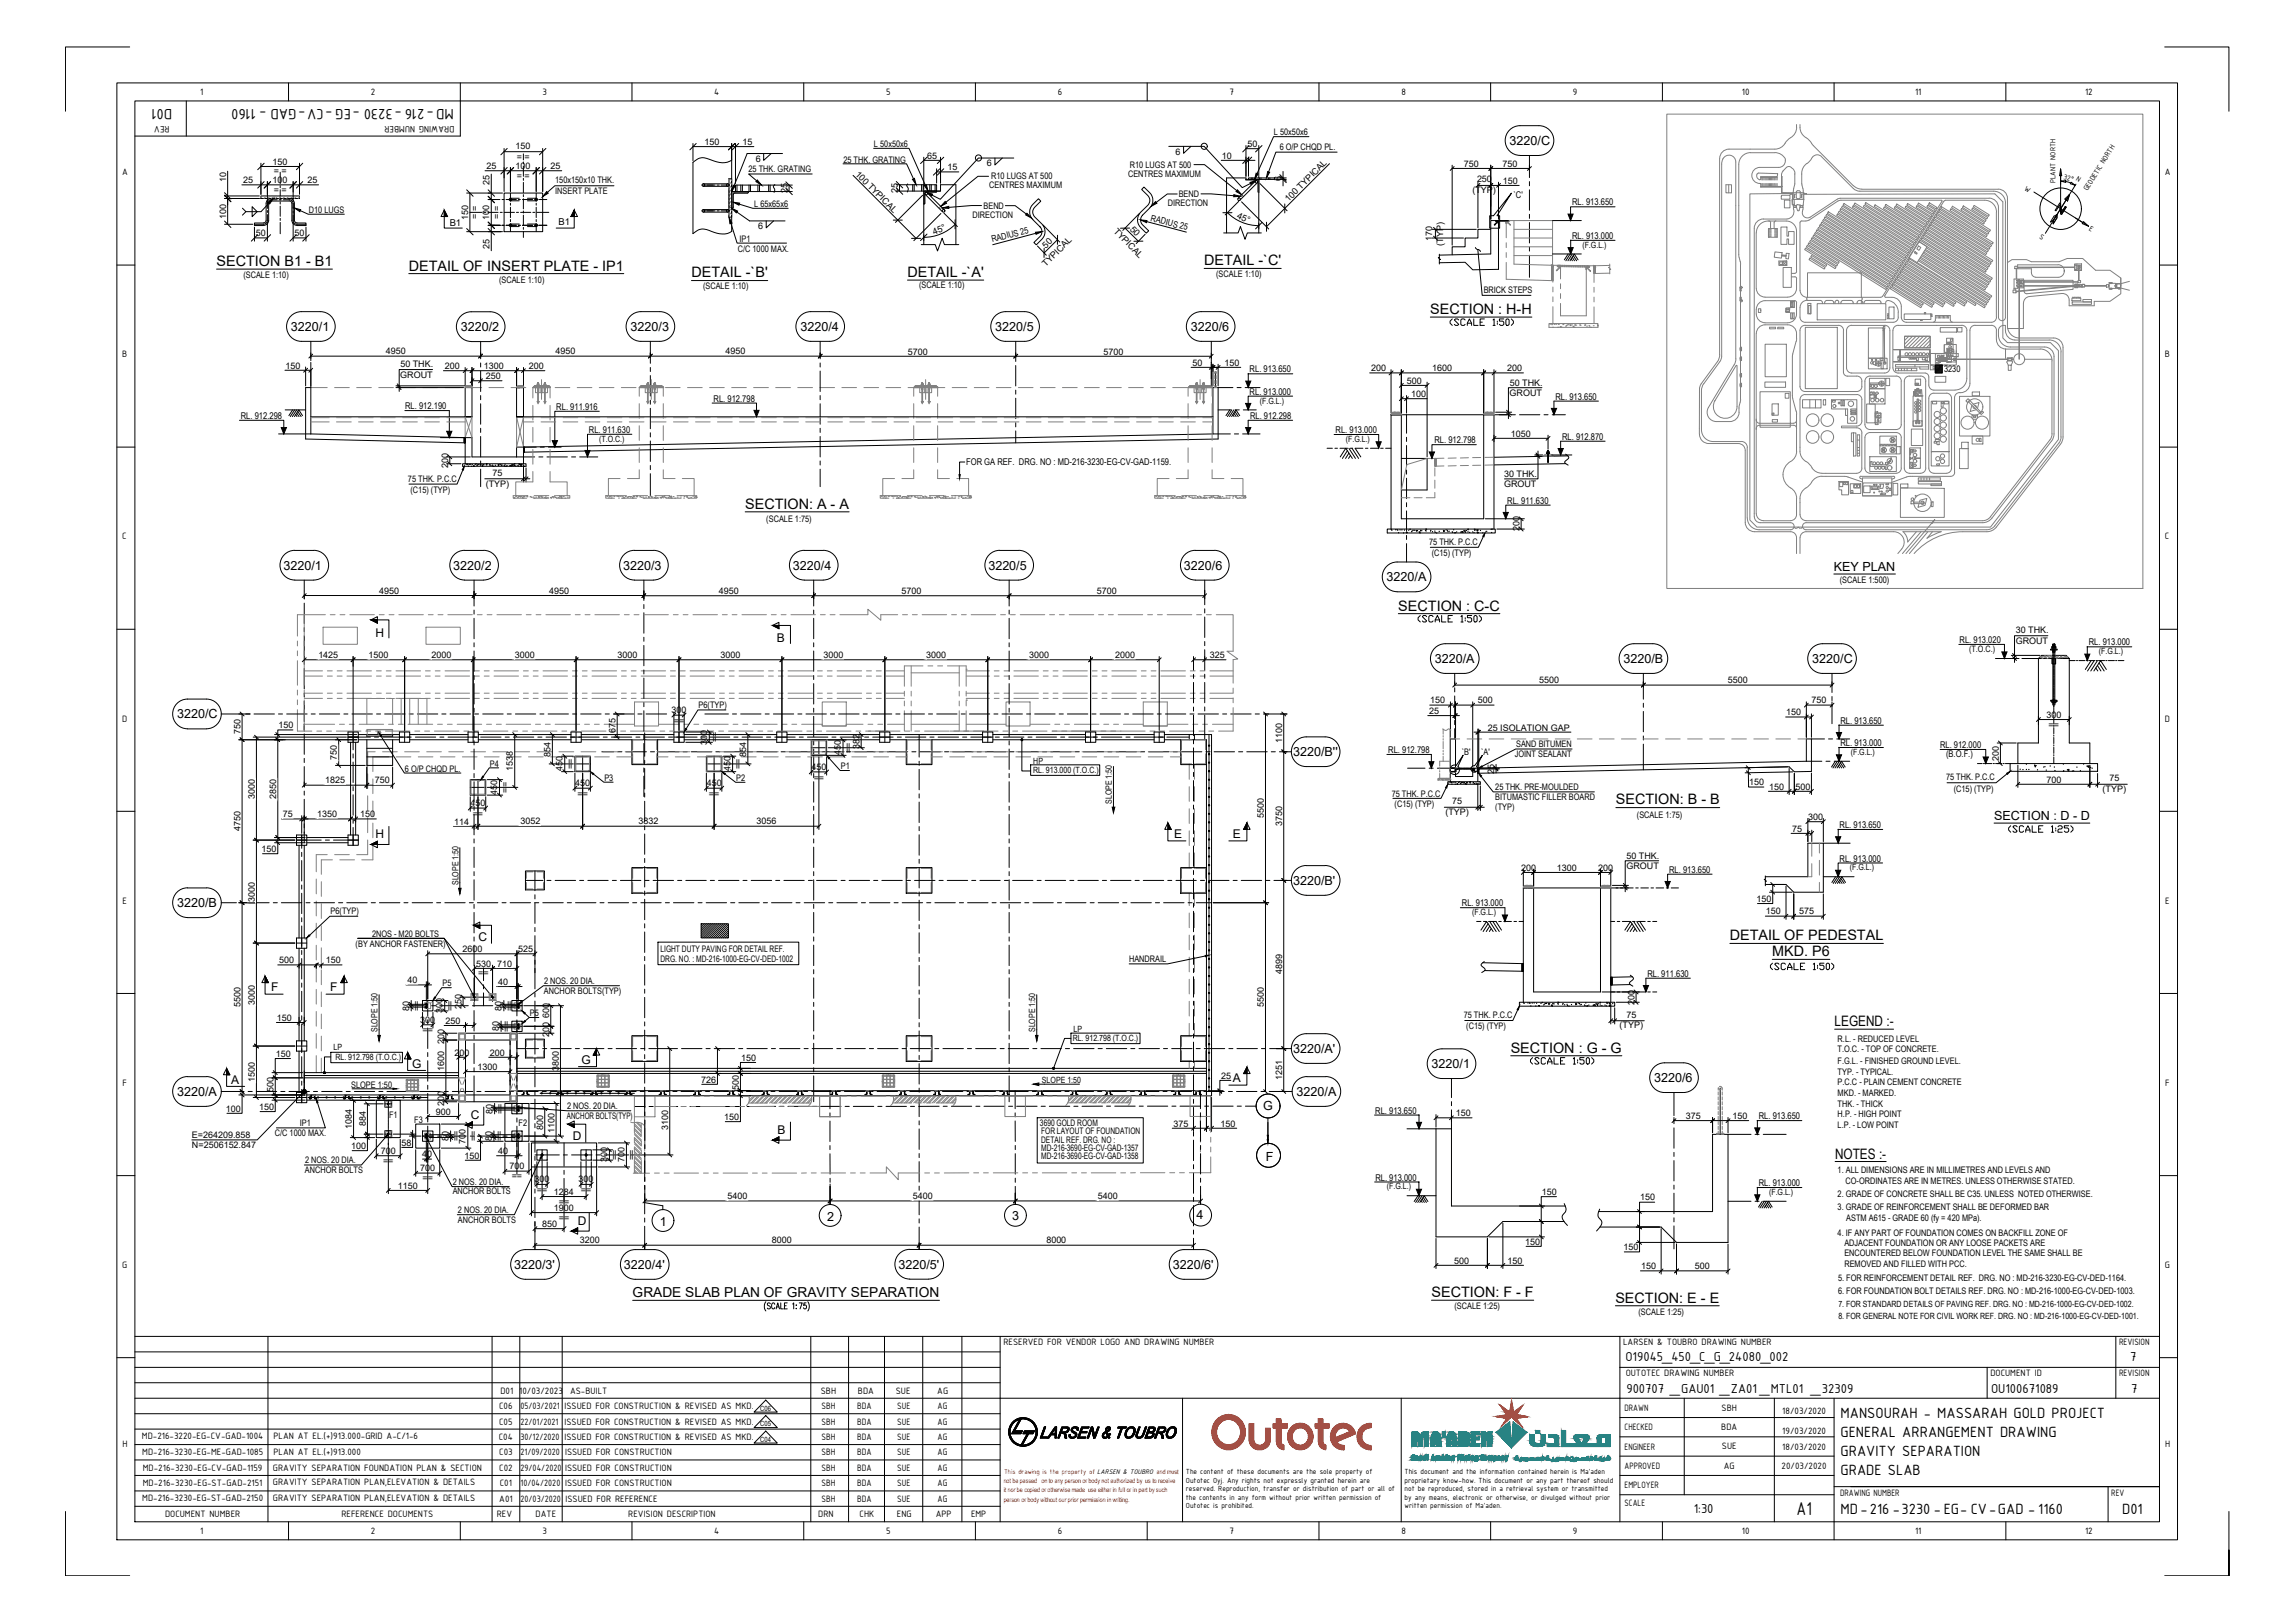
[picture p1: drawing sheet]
<svg xmlns="http://www.w3.org/2000/svg" width="841mm" height="594mm" viewBox="0 0 841 594" stroke-linecap="round" stroke-linejoin="round" font-family="sans-serif">
<defs><g id="words">
<text font-size="7.3" x="658.4" y="554.8">A1</text>
<g font-size="5.9">
<text x="63.1" y="39.8" transform="rotate(-180 63.1 39.8)">D01</text>
<text x="166.3" y="39.8" transform="rotate(-180 166.3 39.8)">MD-216 -3230 -EG -CV-GAD - 1160</text>
<text x="674.5" y="519.2">MANSOURAH - MASSARAH GOLD PROJECT</text>
<text x="674.5" y="526.3">GENERAL ARRANGEMENT DRAWING</text>
<text x="674.5" y="533.3">GRAVITY SEPARATION</text>
<text x="674.5" y="540.4">GRADE SLAB</text>
<text x="674.5" y="554.5">MD-216 -3230 -EG- CV-GAD - 1160</text>
<text x="777.7" y="554.5">D01</text>
</g>
<g font-size="5.7">
<text x="734.8" y="306.2">(SCALE 1:25)</text>
<text x="647.7" y="356.3">(SCALE 1:50)</text>
</g>
<g font-size="5.3">
<text x="79.4" y="97.4">SECTION B1 - B1</text>
<text x="149.8" y="99.1">DETAIL OF INSERT PLATE - IP1</text>
<text x="253.4" y="101.6">DETAIL -`B'</text>
<text x="332.6" y="101.5">DETAIL -`A'</text>
<text x="441.3" y="97.2">DETAIL -`C'</text>
<text x="524.2" y="115">SECTION : H-H</text>
<text x="530.2" y="120.3">(SCALE 1:50)</text>
<text x="273.1" y="186.4">SECTION: A - A</text>
<text x="512.4" y="223.6">SECTION : C-C</text>
<text x="518.6" y="229">(SCALE 1:50)</text>
<text x="592.1" y="294.7">SECTION: B - B</text>
<text x="633.9" y="344.4">DETAIL OF PEDESTAL</text>
<text x="649.5" y="350.3">MKD. P6</text>
<text x="672.3" y="375.8">LEGEND :-</text>
<text x="553.6" y="385.5">SECTION : G - G</text>
<text x="559.5" y="390.9">(SCALE 1:50)</text>
<text x="672.5" y="424.3">NOTES :-</text>
<text x="524.6" y="475.1">SECTION: F - F</text>
<text x="592" y="477.2">SECTION: E - E</text>
</g>
<g font-size="5.1">
<text x="595.7" y="498.4">O19045_450_C_G_24080_002</text>
<text x="780.7" y="498.4">7</text>
<text x="596" y="510.2">900707 _GAU01 _ZA01 _MTL01 _32309</text>
<text x="729.6" y="510.2">OU100671089</text>
<text x="781" y="510.2">7</text>
<text x="620.7" y="554.1">1:30</text>
</g>
<text font-size="5" x="231.8" y="475.2">GRADE SLAB PLAN OF GRAVITY SEPARATION</text>
<g font-size="4.6">
<text x="553.2" y="53.1">3220/C</text>
<text x="106.6" y="121.2">3220/1</text>
<text x="168.9" y="121.2">3220/2</text>
<text x="231.1" y="121.2">3220/3</text>
<text x="293.3" y="121.2">3220/4</text>
<text x="364.7" y="121.2">3220/5</text>
<text x="436.4" y="121.2">3220/6</text>
<text x="103.9" y="208.6">3220/1</text>
<text x="166.1" y="208.6">3220/2</text>
<text x="228.3" y="208.6">3220/3</text>
<text x="290.6" y="208.6">3220/4</text>
<text x="362.2" y="208.6">3220/5</text>
<text x="433.9" y="208.6">3220/6</text>
<text x="672" y="209.2">KEY PLAN</text>
<text x="508.2" y="212.9">3220/A</text>
<text x="525.8" y="242.8">3220/A</text>
<text x="594.9" y="242.8">3220/B</text>
<text x="664.1" y="242.8">3220/C</text>
<text x="64.9" y="263.1">3220/C</text>
<text x="473.9" y="276.8">3220/B''</text>
<text x="730.7" y="300.5">SECTION : D - D</text>
<text x="473.9" y="324">3220/B'</text>
<text x="64.9" y="332.2">3220/B</text>
<text x="473.9" y="385.5">3220/A'</text>
<text x="524.6" y="391.2">3220/1</text>
<text x="64.9" y="401.4">3220/A</text>
<text x="475.1" y="401.4">3220/A</text>
<text x="606.2" y="396.3">3220/6</text>
<text x="462.9" y="406.6">G</text>
<text x="463.9" y="425.4">F</text>
<text x="241.8" y="449">1</text>
<text x="303.1" y="447.1">2</text>
<text x="370.9" y="446.8">3</text>
<text x="438.5" y="446.6">4</text>
<text x="188.4" y="464.7">3220/3'</text>
<text x="228.6" y="464.7">3220/4'</text>
<text x="329.2" y="464.7">3220/5'</text>
<text x="429.8" y="464.7">3220/6'</text>
</g>
<g font-size="4.4">
<text x="137.6" y="233.3">H</text>
<text x="284.7" y="235.3">B</text>
<text x="137.6" y="307">H</text>
<text x="430.3" y="306.9">E</text>
<text x="451.8" y="306.9">E</text>
<text x="175.4" y="344.6">C</text>
<text x="99.4" y="363.1">F</text>
<text x="120.9" y="363.1">F</text>
<text x="213.1" y="389.7">G</text>
<text x="151" y="391.1">G</text>
<text x="84.7" y="396.9">A</text>
<text x="451.8" y="396.4">A</text>
<text x="172.5" y="409.7">C</text>
<text x="209.9" y="417.5">D</text>
<text x="284.9" y="415.3">B</text>
<text x="211.7" y="448.7">D</text>
</g>
<g font-size="3.7">
<text x="73.4" y="34.8">1</text>
<text x="135.9" y="34.8">2</text>
<text x="198.8" y="34.7">3</text>
<text x="261.7" y="34.8">4</text>
<text x="324.7" y="34.7">5</text>
<text x="387.7" y="34.8">6</text>
<text x="450.6" y="34.8">7</text>
<text x="513.5" y="34.8">8</text>
<text x="576.4" y="34.7">9</text>
<text x="638.3" y="34.8">10</text>
<text x="701.8" y="34.8">11</text>
<text x="764.1" y="34.8">12</text>
<text x="62.1" y="46.3" transform="rotate(-180 62.1 46.3)">REV</text>
<text x="166.5" y="46.3" transform="rotate(-180 166.5 46.3)">DRAWING NUMBER</text>
<text x="44.7" y="64.2">A</text>
<text x="793.3" y="64.2">A</text>
<text x="44.8" y="130.9">B</text>
<text x="793.4" y="130.9">B</text>
<text x="44.8" y="197.6">C</text>
<text x="793.4" y="197.6">C</text>
<text x="44.7" y="264.3">D</text>
<text x="793.3" y="264.3">D</text>
<text x="44.9" y="331">E</text>
<text x="793.4" y="331">E</text>
<text x="44.9" y="397.7">F</text>
<text x="793.5" y="397.7">F</text>
<text x="44.8" y="464.4">G</text>
<text x="793.4" y="464.4">G</text>
<text x="367.7" y="492.8">RESERVED FOR VENDOR LOGO AND DRAWING NUMBER</text>
<text x="594.8" y="492.8">LARSEN &amp; TOUBRO DRAWING NUMBER</text>
<text x="776.5" y="492.8">REVISION</text>
<text x="595.7" y="504.1">OUTOTEC DRAWING NUMBER</text>
<text x="729.4" y="504.1">DOCUMENT ID</text>
<text x="776.5" y="504.1">REVISION</text>
<text x="183.4" y="510.6">D01</text>
<text x="190.3" y="510.6">10/03/2023</text>
<text x="208.9" y="510.6">AS-BUILT</text>
<text x="300.8" y="510.6">SBH</text>
<text x="314.4" y="510.6">BDA</text>
<text x="328.3" y="510.6">SUE</text>
<text x="343.5" y="510.6">AG</text>
<text x="182.9" y="521.8">C05</text>
<text x="182.9" y="516.2">C06</text>
<text x="190.7" y="521.8">22/01/2021</text>
<text x="190.7" y="516.2">05/03/2021</text>
<text x="206.9" y="521.8">ISSUED FOR CONSTRUCTION &amp; REVISED AS MKD.</text>
<text x="206.9" y="516.1">ISSUED FOR CONSTRUCTION &amp; REVISED AS MKD.</text>
<text x="301" y="521.8">SBH</text>
<text x="301" y="516.2">SBH</text>
<text x="314.1" y="521.8">BDA</text>
<text x="314.1" y="516.2">BDA</text>
<text x="328.7" y="521.8">SUE</text>
<text x="328.7" y="516.2">SUE</text>
<text x="343.6" y="521.8">AG</text>
<text x="343.6" y="516.2">AG</text>
<text x="595.3" y="516.8">DRAWN</text>
<text x="630.9" y="516.9">SBH</text>
<text x="653.1" y="518">18/03/2020</text>
<text x="52" y="527.2">MD-216-3220-EG-CV-GAD-1004</text>
<text x="100.2" y="527.2">PLAN AT EL.(+)913.000-GRID A-C/1-6</text>
<text x="182.8" y="527.5">C04</text>
<text x="190.7" y="527.5">30/12/2020</text>
<text x="206.9" y="527.4">ISSUED FOR CONSTRUCTION &amp; REVISED AS MKD.</text>
<text x="301" y="527.5">SBH</text>
<text x="314.1" y="527.5">BDA</text>
<text x="328.7" y="527.5">SUE</text>
<text x="343.6" y="527.5">AG</text>
<text x="595.3" y="523.9">CHECKED</text>
<text x="630.8" y="523.6">BDA</text>
<text x="653.1" y="525.1">19/03/2020</text>
<text x="44.9" y="530.1">H</text>
<text x="52.1" y="533">MD-216-3230-EG-ME-GAD-1085</text>
<text x="100.2" y="533">PLAN AT EL.(+)913.000</text>
<text x="183" y="533.1">C03</text>
<text x="190.7" y="533.1">21/09/2020</text>
<text x="207.1" y="533.1">ISSUED FOR CONSTRUCTION</text>
<text x="301" y="533.1">SBH</text>
<text x="314.1" y="533.1">BDA</text>
<text x="328.7" y="533.1">SUE</text>
<text x="343.6" y="533.1">AG</text>
<text x="595.3" y="531">ENGINEER</text>
<text x="631" y="530.8">SUE</text>
<text x="653.1" y="531">18/03/2020</text>
<text x="793.4" y="530.1">H</text>
<text x="52.4" y="538.6">MD-216-3230-EG-CV-GAD-1159</text>
<text x="100" y="538.6">GRAVITY SEPARATION FOUNDATION PLAN &amp; SECTION</text>
<text x="183" y="538.7">C02</text>
<text x="190.7" y="538.7">29/04/2020</text>
<text x="207.1" y="538.7">ISSUED FOR CONSTRUCTION</text>
<text x="301" y="538.7">SBH</text>
<text x="314.1" y="538.7">BDA</text>
<text x="328.7" y="538.7">SUE</text>
<text x="343.6" y="538.7">AG</text>
<text x="595.3" y="538">APPROVED</text>
<text x="631.7" y="538.1">AG</text>
<text x="652.9" y="538">20/03/2020</text>
<text x="52.4" y="544.2">MD-216-3230-EG-ST-GAD-2151</text>
<text x="100" y="543.9">GRAVITY SEPARATION PLAN,ELEVATION &amp; DETAILS</text>
<text x="183.2" y="544.4">C01</text>
<text x="190.7" y="544.4">10/04/2020</text>
<text x="207.1" y="544.4">ISSUED FOR CONSTRUCTION</text>
<text x="301" y="544.4">SBH</text>
<text x="314.1" y="544.4">BDA</text>
<text x="328.7" y="544.4">SUE</text>
<text x="343.6" y="544.4">AG</text>
<text x="595.3" y="545.1">EMPLOYER</text>
<text x="52.1" y="549.8">MD-216-3230-EG-ST-GAD-2150</text>
<text x="100" y="549.6">GRAVITY SEPARATION PLAN,ELEVATION &amp; DETAILS</text>
<text x="183" y="550.1">A01</text>
<text x="190.7" y="550.1">20/03/2020</text>
<text x="207.2" y="550.1">ISSUED FOR REFERENCE</text>
<text x="301" y="550.1">SBH</text>
<text x="314.1" y="550.1">BDA</text>
<text x="328.7" y="550.1">SUE</text>
<text x="343.6" y="550.1">AG</text>
<text x="595.3" y="551.6">SCALE</text>
<text x="674.3" y="548">DRAWING NUMBER</text>
<text x="773.7" y="548">REV</text>
<text x="60.5" y="555.7">DOCUMENT NUMBER</text>
<text x="125.1" y="555.7">REFERENCE DOCUMENTS</text>
<text x="182" y="555.7">REV</text>
<text x="196.3" y="555.7">DATE</text>
<text x="230.2" y="555.7">REVISION DESCRIPTION</text>
<text x="299.9" y="555.7">DRN</text>
<text x="315" y="555.7">CHK</text>
<text x="328.7" y="555.7">ENG</text>
<text x="342.9" y="555.7">APP</text>
<text x="355.8" y="555.7">EMP</text>
<text x="73.4" y="561.7">1</text>
<text x="135.9" y="561.8">2</text>
<text x="198.8" y="561.7">3</text>
<text x="261.7" y="561.7">4</text>
<text x="324.7" y="561.7">5</text>
<text x="387.7" y="561.8">6</text>
<text x="450.6" y="561.7">7</text>
<text x="513.5" y="561.7">8</text>
<text x="576.4" y="561.9">9</text>
<text x="638.3" y="561.7">10</text>
<text x="701.8" y="561.7">11</text>
<text x="764.1" y="561.8">12</text>
</g>
<g font-size="3.5">
<text x="164.8" y="82.7">B1</text>
<text x="204.7" y="82.3">B1</text>
</g>
<g font-size="3.4">
<text x="554.6" y="72.5">`C'</text>
<text x="576.1" y="75.2">RL. 913.650</text>
<text x="576.1" y="87.5">RL. 913.000</text>
<text x="457.9" y="136.4">RL. 913.650</text>
<text x="148.4" y="149.9">RL. 912.190</text>
<text x="261.5" y="147.1">RL. 912.798</text>
<text x="457.9" y="144.6">RL. 913.000</text>
<text x="570" y="146.4">RL. 913.650</text>
<text x="88.3" y="153.4">RL. 912.298</text>
<text x="203.9" y="150.1">RL. 911.916</text>
<text x="458.1" y="153.4">RL. 912.298</text>
<text x="215.8" y="158.5">RL. 911.630</text>
<text x="489.4" y="158.6">RL. 913.000</text>
<text x="572.5" y="161.1">RL. 912.870</text>
<text x="525.7" y="162.1">RL. 912.798</text>
<text x="354.1" y="170.4">FOR GA REF. DRG. NO : MD-216-3230-EG-CV-GAD-1159.</text>
<text x="552.4" y="184.5">RL. 911.630</text>
<text x="718.1" y="235.5">RL. 913.020</text>
<text x="765.5" y="236.4">RL. 913.000</text>
<text x="674.4" y="265.1">RL. 913.650</text>
<text x="508.7" y="275.8">RL. 912.798</text>
<text x="674.4" y="273.3">RL. 913.000</text>
<text x="710.9" y="274">RL. 912.000</text>
<text x="713.1" y="277.3">(B.O.F.)</text>
<text x="674.1" y="303.3">RL. 913.650</text>
<text x="674.1" y="315.6">RL. 913.000</text>
<text x="611.7" y="319.7">RL. 913.650</text>
<text x="535.7" y="331.9">RL. 913.000</text>
<text x="603.7" y="357.8">RL. 911.630</text>
<text x="504" y="407.9">RL. 913.650</text>
<text x="644.5" y="409.9">RL. 913.650</text>
<text x="504" y="432.4">RL. 913.000</text>
<text x="644.5" y="434.4">RL. 913.000</text>
</g>
<g font-size="3.3">
<text x="258.2" y="53.1">150</text>
<text x="272.1" y="53.1">15</text>
<text x="320.3" y="53.8">L 50x50x6</text>
<text x="457.1" y="53.9">50</text>
<text x="466.8" y="49.6">L 50x50x6</text>
<text x="188.9" y="54.8">150</text>
<text x="189.4" y="58.7">= =</text>
<text x="276.9" y="59.3">6</text>
<text x="309.1" y="59.5">25 THK. GRATING</text>
<text x="339.8" y="58.1">65</text>
<text x="430.8" y="56.7">6</text>
<text x="447.7" y="58.1">10</text>
<text x="469" y="55.1">6 O/P CHQD PL.</text>
<text x="99.9" y="60.3">150</text>
<text x="100.3" y="63.9">= =</text>
<text x="178.3" y="61.9">25</text>
<text x="188.9" y="61.8">100</text>
<text x="189.4" y="65.7">= =</text>
<text x="201.7" y="61.9">25</text>
<text x="274.3" y="63">25 THK. GRATING</text>
<text x="313.2" y="63.9" transform="rotate(45 313.2 63.9)">100 TYPICAL</text>
<text x="347.2" y="62.4">15</text>
<text x="361.7" y="61">6</text>
<text x="363.2" y="65.7">R10 LUGS AT 500</text>
<text x="413.4" y="64.7">CENTRES MAXIMUM</text>
<text x="414" y="61.4">R10 LUGS AT 500</text>
<text x="536.5" y="61.1">750</text>
<text x="550.7" y="61.1">750</text>
<text x="82.8" y="66.8" transform="rotate(-90 82.8 66.8)">10</text>
<text x="89.1" y="67.1">25</text>
<text x="99.9" y="66.9">100</text>
<text x="100.3" y="70.8">= =</text>
<text x="112.6" y="67.1">25</text>
<text x="179.4" y="67.9" transform="rotate(-90 179.4 67.9)">25</text>
<text x="203.4" y="67.2">150x150x10 THK.</text>
<text x="203.5" y="71.1">INSERT PLATE</text>
<text x="288.5" y="70.8" transform="rotate(-90 288.5 70.8)">25</text>
<text x="329" y="70.6" transform="rotate(-90 329 70.6)">25</text>
<text x="362.5" y="69">CENTRES MAXIMUM</text>
<text x="469.5" y="66.4" transform="rotate(-90 469.5 66.4)">6</text>
<text x="539.6" y="70.7">(TYP)</text>
<text x="541.3" y="66.7">250</text>
<text x="550.8" y="67.3">150</text>
<text x="113.2" y="77.9">D10 LUGS</text>
<text x="276.4" y="75.7">L 65x65x6</text>
<text x="360.4" y="76.6">BEND</text>
<text x="427.9" y="75.6">DIRECTION</text>
<text x="432" y="72.3">BEND</text>
<text x="472.2" y="74.1" transform="rotate(-45 472.2 74.1)">100 TYPICAL</text>
<text x="82.8" y="80.3" transform="rotate(-90 82.8 80.3)">100</text>
<text x="171.6" y="80.7" transform="rotate(-90 171.6 80.7)">150</text>
<text x="175.2" y="80.2" transform="rotate(-90 175.2 80.2)">= =</text>
<text x="179.3" y="80.7" transform="rotate(-90 179.3 80.7)">100</text>
<text x="183.2" y="80.2" transform="rotate(-90 183.2 80.2)">= =</text>
<text x="356.4" y="79.9">DIRECTION</text>
<text x="421.5" y="80.9" transform="rotate(15 421.5 80.9)">RADIUS 25</text>
<text x="453.1" y="79.9" transform="rotate(22 453.1 79.9)">45°</text>
<text x="93.8" y="86.5">50</text>
<text x="107.9" y="86.5">50</text>
<text x="271" y="88.6">IP1</text>
<text x="277.9" y="84">6</text>
<text x="342.3" y="86" transform="rotate(-22 342.3 86)">45°</text>
<text x="363.7" y="88.8" transform="rotate(-15 363.7 88.8)">RADIUS 25</text>
<text x="408" y="84.9" transform="rotate(45 408 84.9)">TYPICAL</text>
<text x="413.9" y="84.2" transform="rotate(45 413.9 84.2)">50</text>
<text x="524.9" y="88.4" transform="rotate(-90 524.9 88.4)">170</text>
<text x="528.9" y="89.9" transform="rotate(-90 528.9 89.9)">(TYP)</text>
<text x="179.4" y="91.3" transform="rotate(-90 179.4 91.3)">25</text>
<text x="270.4" y="92.2">C/C 1000 MAX.</text>
<text x="383.3" y="91" transform="rotate(-44 383.3 91)">50</text>
<text x="89.2" y="101.9">(SCALE 1:10)</text>
<text x="383.2" y="97.8" transform="rotate(-45 383.2 97.8)">TYPICAL</text>
<text x="445.7" y="101.3">(SCALE 1:10)</text>
<text x="182.9" y="103.6">(SCALE 1:10)</text>
<text x="257.6" y="105.8">(SCALE 1:10)</text>
<text x="336.8" y="105.6">(SCALE 1:10)</text>
<text x="543.7" y="107.5">BRICK STEPS</text>
<text x="141.4" y="129.8">4950</text>
<text x="203.6" y="129.8">4950</text>
<text x="265.8" y="129.8">4950</text>
<text x="332.7" y="129.9">5700</text>
<text x="404.4" y="129.9">5700</text>
<text x="104.7" y="135">150</text>
<text x="146.7" y="134.5">50 THK.</text>
<text x="163" y="135.1">200</text>
<text x="177.4" y="135.1">1300</text>
<text x="193.7" y="135.1">200</text>
<text x="437" y="133.9">50</text>
<text x="448.8" y="133.9">150</text>
<text x="502.4" y="135.9">200</text>
<text x="524.9" y="135.9">1600</text>
<text x="552.4" y="135.9">200</text>
<text x="712.4" y="136.4">3230</text>
<text x="146.7" y="138.5">GROUT</text>
<text x="178" y="138.8">250</text>
<text x="515.5" y="140.5">500</text>
<text x="553.2" y="141.2">50 THK.</text>
<text x="517.1" y="145.4">100</text>
<text x="553.2" y="145.1">GROUT</text>
<text x="553.6" y="159.9">1050</text>
<text x="164.2" y="171.3" transform="rotate(-90 164.2 171.3)">200</text>
<text x="149.5" y="176.4">75 THK. P.C.C</text>
<text x="178" y="178.2">(TYP)</text>
<text x="180.5" y="174.2">75</text>
<text x="551.2" y="178.5">GROUT</text>
<text x="551.2" y="174.6">30 THK.</text>
<text x="150.4" y="180.6">(C15) (TYP)</text>
<text x="280.8" y="191.3">(SCALE 1:75)</text>
<text x="556.8" y="194.6" transform="rotate(-90 556.8 194.6)">200</text>
<text x="523.7" y="199.6">75 THK. P.C.C</text>
<text x="524.7" y="203.7">(C15) (TYP)</text>
<text x="674.2" y="213.4">(SCALE 1:500)</text>
<text x="139" y="217.5">4950</text>
<text x="201.2" y="217.5">4950</text>
<text x="263.5" y="217.6">4950</text>
<text x="330.4" y="217.6">5700</text>
<text x="402" y="217.6">5700</text>
<text x="738.7" y="232">30 THK.</text>
<text x="738.7" y="236">GROUT</text>
<text x="116.7" y="241">1425</text>
<text x="135.1" y="241">1500</text>
<text x="158.1" y="241">2000</text>
<text x="188.6" y="241">3000</text>
<text x="226.3" y="241">3000</text>
<text x="264" y="241">3000</text>
<text x="301.7" y="241">3000</text>
<text x="339.5" y="241">3000</text>
<text x="377.2" y="241">3000</text>
<text x="408.6" y="241">2000</text>
<text x="443.3" y="241">325</text>
<text x="564" y="250.3">5500</text>
<text x="633.1" y="250.3">5500</text>
<text x="524.2" y="257.6">150</text>
<text x="541.6" y="257.6">500</text>
<text x="663.9" y="257.6">750</text>
<text x="246.1" y="261.1">300</text>
<text x="256" y="259.2">P6(TYP)</text>
<text x="523.7" y="261.5">25</text>
<text x="654.6" y="262">150</text>
<text x="749.9" y="262.9">300</text>
<text x="88.1" y="269" transform="rotate(-90 88.1 269)">750</text>
<text x="102" y="266.7">150</text>
<text x="225.5" y="268.5" transform="rotate(-90 225.5 268.5)">675</text>
<text x="246.9" y="265.1">==</text>
<text x="545.2" y="267.6">25 ISOLATION GAP</text>
<text x="750.7" y="266.5">==</text>
<text x="259.2" y="272.7" transform="rotate(-90 259.2 272.7)">300</text>
<text x="263.1" y="271.9" transform="rotate(-90 263.1 271.9)">==</text>
<text x="312.1" y="275.8" transform="rotate(-90 312.1 275.8)">==</text>
<text x="314.9" y="274.2" transform="rotate(-90 314.9 274.2)">382</text>
<text x="469.8" y="272.2" transform="rotate(-90 469.8 272.2)">1100</text>
<text x="555.6" y="273.6">SAND BITUMEN</text>
<text x="123.5" y="278.4" transform="rotate(-90 123.5 278.4)">750</text>
<text x="179.6" y="280.8">P4</text>
<text x="201.8" y="277.2" transform="rotate(-90 201.8 277.2)">854</text>
<text x="210.1" y="281.7" transform="rotate(-90 210.1 281.7)">==</text>
<text x="271.6" y="281.7" transform="rotate(-90 271.6 281.7)">==</text>
<text x="273.4" y="277.2" transform="rotate(-90 273.4 277.2)">854</text>
<text x="297.4" y="282">450</text>
<text x="308.1" y="276.5" transform="rotate(-90 308.1 276.5)">450</text>
<text x="308.1" y="281.7">P1</text>
<text x="535.7" y="276.6">`B'</text>
<text x="542.7" y="276.6">`A'</text>
<text x="555.1" y="277.3">JOINT SEALANT</text>
<text x="732.4" y="278.7" transform="rotate(-90 732.4 278.7)">200</text>
<text x="119.2" y="286.9">1825</text>
<text x="137.4" y="286.9">750</text>
<text x="148.4" y="282.6">6 O/P CHQD PL.</text>
<text x="188" y="282.5" transform="rotate(-90 188 282.5)">1538</text>
<text x="206.2" y="282.5" transform="rotate(-90 206.2 282.5)">450</text>
<text x="210.8" y="287.9">450</text>
<text x="221.5" y="286.1">P3</text>
<text x="259" y="287.9">450</text>
<text x="267.7" y="282.5" transform="rotate(-90 267.7 282.5)">450</text>
<text x="269.8" y="286">P2</text>
<text x="298.2" y="285.9">==</text>
<text x="547.6" y="283.4" transform="rotate(-90 547.6 283.4)">25</text>
<text x="641" y="287.6">150</text>
<text x="713.1" y="285.8">75 THK. P.C.C</text>
<text x="749.9" y="286.6">700</text>
<text x="773" y="286.1">75</text>
<text x="93.3" y="292.5" transform="rotate(-90 93.3 292.5)">3000</text>
<text x="101.2" y="292.5" transform="rotate(-90 101.2 292.5)">2850</text>
<text x="182.2" y="291.1" transform="rotate(-90 182.2 291.1)">450</text>
<text x="186.2" y="290.3" transform="rotate(-90 186.2 290.3)">==</text>
<text x="211.6" y="291.8">==</text>
<text x="259.7" y="291.8">==</text>
<text x="510" y="291.8">75 THK. P.C.C</text>
<text x="547.9" y="289.2">25 THK. PRE-MOULDED</text>
<text x="547.9" y="293">BITUMASTIC FILLER BOARD</text>
<text x="648.3" y="289.2">150</text>
<text x="657.9" y="289.2">500</text>
<text x="716" y="290">(C15) (TYP)</text>
<text x="770.5" y="290">(TYP)</text>
<text x="103.6" y="299.3">75</text>
<text x="116.2" y="299.3">1350</text>
<text x="132" y="299.3">150</text>
<text x="172.5" y="295.2">450</text>
<text x="173.2" y="299.1">==</text>
<text x="463.1" y="299.7" transform="rotate(-90 463.1 299.7)">5500</text>
<text x="511.1" y="295.4">(C15) (TYP)</text>
<text x="529.7" y="298.5">(TYP)</text>
<text x="532.2" y="294.5">75</text>
<text x="547.9" y="296.9">(TYP)</text>
<text x="599.8" y="299.6">(SCALE 1:75)</text>
<text x="88.1" y="304.4" transform="rotate(-90 88.1 304.4)">4750</text>
<text x="166.4" y="302">114</text>
<text x="190.7" y="302">3052</text>
<text x="234" y="302">3832</text>
<text x="277.2" y="302">3056</text>
<text x="469.8" y="302.6" transform="rotate(-90 469.8 302.6)">3750</text>
<text x="656.8" y="304.6">75</text>
<text x="662.6" y="300.3">300</text>
<text x="95.9" y="312.1">150</text>
<text x="596" y="314.5">50 THK.</text>
<text x="557.4" y="318.9">200</text>
<text x="570.5" y="318.9">1300</text>
<text x="585.7" y="318.9">200</text>
<text x="596" y="318.4">GROUT</text>
<text x="93.3" y="330.2" transform="rotate(-90 93.3 330.2)">3000</text>
<text x="121.1" y="334.7">P6(TYP)</text>
<text x="643.7" y="330.3">150</text>
<text x="647.1" y="334.9">150</text>
<text x="659.3" y="334.9">575</text>
<text x="130.3" y="346.8">(BY ANCHOR FASTENER)</text>
<text x="136.3" y="343.1">2NOS - M20 BOLTS</text>
<text x="102.3" y="352.8">500</text>
<text x="119.4" y="352.8">150</text>
<text x="169.4" y="348.8">2600</text>
<text x="189.9" y="348.8">525</text>
<text x="242" y="348.7">LIGHT DUTY PAVING FOR DETAIL REF.</text>
<text x="242" y="352.3">DRG. NO. : MD-216-1000-EG-CV-DED-1002</text>
<text x="413.8" y="352.5">HANDRAIL</text>
<text x="174.4" y="354">530</text>
<text x="175.2" y="357.6">==</text>
<text x="182.2" y="354.1">710</text>
<text x="469.8" y="356.9" transform="rotate(-90 469.8 356.9)">4899</text>
<text x="149.3" y="360.1">40</text>
<text x="162.2" y="361.2">P5</text>
<text x="182.5" y="360.7">40</text>
<text x="199.3" y="364">ANCHOR BOLTS(TYP)</text>
<text x="199.4" y="360.5">2 NOS. 20 DIA.</text>
<text x="88.1" y="368.9" transform="rotate(-90 88.1 368.9)">5500</text>
<text x="93.3" y="367.9" transform="rotate(-90 93.3 367.9)">3000</text>
<text x="149.9" y="370.2" transform="rotate(-90 149.9 370.2)">80</text>
<text x="153.8" y="370.3" transform="rotate(-90 153.8 370.3)">==</text>
<text x="162.2" y="371.1" transform="rotate(-90 162.2 371.1)">300</text>
<text x="166.1" y="370.3" transform="rotate(-90 166.1 370.3)">==</text>
<text x="169.1" y="369.5" transform="rotate(-90 169.1 369.5)">250</text>
<text x="183.8" y="370.2" transform="rotate(-90 183.8 370.2)">80</text>
<text x="187.8" y="370.3" transform="rotate(-90 187.8 370.3)">==</text>
<text x="463.1" y="368.9" transform="rotate(-90 463.1 368.9)">5500</text>
<text x="598.9" y="367.9" transform="rotate(-90 598.9 367.9)">200</text>
<text x="101.5" y="373.9">150</text>
<text x="154" y="374.6">300</text>
<text x="163.2" y="375">250</text>
<text x="182.8" y="377.7" transform="rotate(-90 182.8 377.7)">80</text>
<text x="186.8" y="377.8" transform="rotate(-90 186.8 377.8)">==</text>
<text x="194.2" y="372.3">P5</text>
<text x="201.2" y="372.7" transform="rotate(-90 201.2 372.7)">600</text>
<text x="536.4" y="372.9">75 THK. P.C.C</text>
<text x="537.3" y="377">(C15) (TYP)</text>
<text x="593.5" y="376.7">(TYP)</text>
<text x="596" y="372.7">75</text>
<text x="154.8" y="378.5">==</text>
<text x="162.8" y="382.4" transform="rotate(-90 162.8 382.4)">200</text>
<text x="201.2" y="379.9" transform="rotate(-90 201.2 379.9)">200</text>
<text x="673.4" y="381.6">R.L. - REDUCED LEVEL</text>
<text x="101.1" y="387.1">150</text>
<text x="166.6" y="386.6">200</text>
<text x="179.6" y="386.6">200</text>
<text x="271.6" y="388.5">150</text>
<text x="673.4" y="385.2">T.O.C. - TOP OF CONCRETE.</text>
<text x="673.4" y="389.5">F.G.L. - FINISHED GROUND LEVEL.</text>
<text x="162.8" y="392.3" transform="rotate(-90 162.8 392.3)">1600</text>
<text x="175" y="391.9">1300</text>
<text x="204.8" y="392.1" transform="rotate(-90 204.8 392.1)">3800</text>
<text x="447.5" y="395.1">25</text>
<text x="469.8" y="395.4" transform="rotate(-90 469.8 395.4)">1251</text>
<text x="673.4" y="393.6">TYP. - TYPICAL.</text>
<text x="93.3" y="396.3" transform="rotate(-90 93.3 396.3)">1500</text>
<text x="100.2" y="400.1" transform="rotate(-90 100.2 400.1)">500</text>
<text x="128.7" y="398.4">SLOPE 1:50</text>
<text x="257" y="396.6">726</text>
<text x="270.7" y="399" transform="rotate(-90 270.7 399)">500</text>
<text x="673.4" y="397.5">P.C.C - PLAIN CEMENT CONCRETE</text>
<text x="673.4" y="401.3">MKD. - MARKED.</text>
<text x="82.8" y="407.1">100</text>
<text x="94.9" y="406.5">150</text>
<text x="162.8" y="405" transform="rotate(-90 162.8 405)">200</text>
<text x="180.5" y="407.9" transform="rotate(-90 180.5 407.9)">80</text>
<text x="184.4" y="408" transform="rotate(-90 184.4 408)">==</text>
<text x="207.8" y="406.3">2 NOS. 20 DIA.</text>
<text x="673.4" y="405.4">THK. - THICK</text>
<text x="109.9" y="412.5">IP1</text>
<text x="128.9" y="413.6" transform="rotate(-90 128.9 413.6)">1084</text>
<text x="134" y="412.6" transform="rotate(-90 134 412.6)">884</text>
<text x="142.6" y="409.4">F1</text>
<text x="151.8" y="411.2">F3</text>
<text x="159.7" y="408.3">900</text>
<text x="190.1" y="412.4">F2</text>
<text x="199" y="413.8" transform="rotate(-90 199 413.8)">800</text>
<text x="207.8" y="409.7">ANCHOR BOLTS(TYP)</text>
<text x="244.8" y="413.8" transform="rotate(-90 244.8 413.8)">3100</text>
<text x="265.4" y="410.2">150</text>
<text x="381.1" y="412.4">3690 GOLD ROOM</text>
<text x="430" y="412.6">375</text>
<text x="447.3" y="412.6">150</text>
<text x="533.5" y="408.8">150</text>
<text x="617.8" y="409.8">375</text>
<text x="634.9" y="409.8">150</text>
<text x="673.4" y="409.3">H.P. - HIGH POINT</text>
<text x="673.4" y="413">L.P. - LOW POINT</text>
<text x="70.3" y="416.7">E=264209.858</text>
<text x="100.7" y="416.2">C/C 1000 MAX.</text>
<text x="147.1" y="419.6">58</text>
<text x="164.4" y="417.9" transform="rotate(-90 164.4 417.9)">80</text>
<text x="168.3" y="418.1" transform="rotate(-90 168.3 418.1)">==</text>
<text x="170.6" y="418.9" transform="rotate(-90 170.6 418.9)">700</text>
<text x="174.6" y="418.1" transform="rotate(-90 174.6 418.1)">==</text>
<text x="180.2" y="417.9" transform="rotate(-90 180.2 417.9)">80</text>
<text x="184.2" y="418.1" transform="rotate(-90 184.2 418.1)">==</text>
<text x="203.1" y="414.8" transform="rotate(-90 203.1 414.8)">1100</text>
<text x="381.5" y="415.5">FOR LAYOUT OF FOUNDATION</text>
<text x="381.5" y="418.6">DETAIL REF. DRG. NO :</text>
<text x="70.3" y="420.6">N=2506152.847</text>
<text x="128.7" y="420.8">100</text>
<text x="139.6" y="422.7">700</text>
<text x="154.7" y="423.9">40</text>
<text x="170.2" y="424.3">150</text>
<text x="182.5" y="422.7">40</text>
<text x="222.5" y="425.8" transform="rotate(-90 222.5 425.8)">300</text>
<text x="226.5" y="425" transform="rotate(-90 226.5 425)">==</text>
<text x="228.8" y="425.8" transform="rotate(-90 228.8 425.8)">700</text>
<text x="232.7" y="425" transform="rotate(-90 232.7 425)">==</text>
<text x="381.5" y="421.7">MD-216-3690-EG-CV-GAD-1357</text>
<text x="381.5" y="424.6">MD-216-3690-EG-CV-GAD-1358</text>
<text x="111.7" y="429.6">ANCHOR BOLTS</text>
<text x="111.8" y="426.1">2 NOS. 20 DIA.</text>
<text x="140.4" y="426.2">==</text>
<text x="154" y="429.1">700</text>
<text x="186.7" y="428.3">700</text>
<text x="187.5" y="431.9">==</text>
<text x="673.4" y="429.6">1. ALL DIMENSIONS ARE IN MILLIMETRES AND LEVELS AND</text>
<text x="145.7" y="435.4">1150</text>
<text x="154.8" y="432.6">==</text>
<text x="165.9" y="437.5">ANCHOR BOLTS</text>
<text x="165.9" y="434.1">2 NOS. 20 DIA.</text>
<text x="195.9" y="433">300</text>
<text x="196.7" y="436.9">==</text>
<text x="202.9" y="437.6">1284</text>
<text x="212" y="433">300</text>
<text x="212.9" y="436.9">==</text>
<text x="565.1" y="437.7">150</text>
<text x="676.3" y="433.5">CO-ORDINATES ARE IN METRES. UNLESS OTHERWISE STATED.</text>
<text x="202.9" y="443.5">1900</text>
<text x="204.8" y="441.2">==</text>
<text x="266.6" y="439.2">5400</text>
<text x="334.5" y="439.2">5400</text>
<text x="402.4" y="439.2">5400</text>
<text x="601" y="439.7">150</text>
<text x="673.4" y="438.5">2. GRADE OF CONCRETE SHALL BE C35. UNLESS NOTED OTHERWISE.</text>
<text x="673.4" y="443.2">3. GRADE OF REINFORCEMENT SHALL BE DEFORMED BAR</text>
<text x="167.8" y="447.8">ANCHOR BOLTS</text>
<text x="167.8" y="444.3">2 NOS. 20 DIA.</text>
<text x="198.7" y="449.4">850</text>
<text x="204.8" y="447.1">==</text>
<text x="676.6" y="447.2">ASTM A615 - GRADE 60 (fy = 420 MPa).</text>
<text x="212.5" y="455.4">3200</text>
<text x="282.9" y="455.4">8000</text>
<text x="383.4" y="455.4">8000</text>
<text x="558.9" y="455.9">150</text>
<text x="673.4" y="452.8">4. IF ANY PART OF FOUNDATION COMES ON BACKFILL ZONE OF</text>
<text x="594.9" y="457.9">150</text>
<text x="675.9" y="460.1">ENCOUNTERED BELOW FOUNDATION LEVEL THE SAME SHALL BE</text>
<text x="675.9" y="456.5">ADJACENT FOUNDATION OR ANY LOOSE PACKETS ARE</text>
<text x="532.9" y="462.8">500</text>
<text x="552.4" y="462.8">150</text>
<text x="601.4" y="464.8">150</text>
<text x="621.1" y="464.8">500</text>
<text x="675.9" y="463.9">REMOVED AND FILLED WITH PCC.</text>
<text x="673.6" y="473.8">6. FOR FOUNDATION BOLT DETAILS REF. DRG. NO : MD-216-1000-EG-CV-DED-1003.</text>
<text x="673.6" y="469.2">5. FOR REINFORCEMENT DETAIL REF. DRG. NO : MD-216-3230-EG-CV-DED-1164.</text>
<text x="533" y="479.4">(SCALE 1:25)</text>
<text x="600.4" y="481.5">(SCALE 1:25)</text>
</g>
<text font-size="3.2" x="721.6" y="238.9">(T.O.C.)</text>
<g font-size="3.1">
<text x="579.9" y="90.7">(F.G.L.)</text>
<text x="461.7" y="147.8">(F.G.L.)</text>
<text x="219.6" y="161.9">(T.O.C.)</text>
<text x="493.2" y="161.9">(F.G.L.)</text>
<text x="769.2" y="239.7">(F.G.L.)</text>
<text x="378.7" y="279.7">HP</text>
<text x="678.2" y="276.5">(F.G.L.)</text>
<text x="378.6" y="283.1">RL. 913.000 (T.O.C.)</text>
<text x="407.5" y="294.5" transform="rotate(-90 407.5 294.5)">SLOPE 1:50</text>
<text x="677.9" y="318.8">(F.G.L.)</text>
<text x="168" y="324.2" transform="rotate(-90 168 324.2)">SLOPE 1:50</text>
<text x="539.4" y="335.2">(F.G.L.)</text>
<text x="393.4" y="377.9">LP</text>
<text x="138.4" y="378.1" transform="rotate(-90 138.4 378.1)">SLOPE 1:50</text>
<text x="379.3" y="378.1" transform="rotate(-90 379.3 378.1)">SLOPE 1:50</text>
<text x="393.1" y="381.2">RL. 912.798 (T.O.C.)</text>
<text x="122.2" y="384.6">LP</text>
<text x="122.9" y="388.3">RL. 912.798 (T.O.C.)</text>
<text x="381.8" y="396.6">SLOPE 1:50</text>
<text x="508.2" y="435.7">(F.G.L.)</text>
<text x="648.3" y="437.7">(F.G.L.)</text>
<text x="673.7" y="478.6">7. FOR STANDARD DETAILS OF PAVING REF. DRG. NO : MD-216-1000-EG-CV-DED-1002.</text>
<text x="673.7" y="483">8. FOR GENERAL NOTE FOR CIVIL WORK REF. DRG. NO : MD-216-1000-EG-CV-DED-1001.</text>
</g>
<g font-size="2.9">
<text x="756.1" y="65.7" transform="rotate(16 756.1 65.7)">32°</text>
<text x="760.6" y="65.8" transform="rotate(32 760.6 65.8)">N</text>
<text x="741.7" y="69.4" transform="rotate(32 741.7 69.4)">W</text>
<text x="753.3" y="67.2" transform="rotate(-90 753.3 67.2)">PLANT NORTH</text>
<text x="764.9" y="70.1" transform="rotate(-58 764.9 70.1)">GEODETIC NORTH</text>
<text x="747.2" y="87.3" transform="rotate(32 747.2 87.3)">S</text>
<text x="765.3" y="84.2" transform="rotate(31 765.3 84.2)">E</text>
<text x="434.6" y="539.9">The content of these documents are the sole property of</text>
<text x="514.7" y="539.9">This document and the information contained herein is Ma'aden</text>
<text x="434.6" y="543.1">Outotec Oyj. Any rights not expressly granted herein are</text>
<text x="514.7" y="543.1">proprietary know-how. This document or any part thereof should</text>
<text x="434.6" y="546.2">reserved. Reproduction, transfer or distribution of part or all of</text>
<text x="434.6" y="549.4">the contents in any form without prior written permission of</text>
<text x="514.7" y="546.2">not be reproduced, stored in a retrieval system or transmitted</text>
<text x="514.7" y="549.4">by any means, electronic or otherwise, or divulged without prior</text>
<text x="434.6" y="552.5">Outotec is prohibited.</text>
<text x="514.7" y="552.5">written permission of Ma'aden.</text>
</g>
<g font-size="2.6">
<text x="278.6" y="516.8">C06</text>
<text x="278.6" y="522.4">C05</text>
<text x="278.6" y="528.1">C04</text>
</g>
<text font-size="2.6" fill="#f00" x="367.9" y="539.7">This drawing is the property of LARSEN &amp; TOUBRO and must</text>
<g font-size="2.4" fill="#f00">
<text x="367.8" y="543.2">not be passed on to any person or body not authorized by us to receive</text>
<text x="367.8" y="546.5">it nor be copied or otherwise made use either in full or in part by such</text>
<text x="367.8" y="550">person or body without our prior permission in writing.</text>
</g>
</g></defs>
<!-- layer: 0 -->
<g fill="none" stroke="#000" stroke-width=".37">
<path d="M96.8 59.8l-2.4 2.4M110.9 59.8l-2.3 2.4M185.9 54.4l-2.4 2.3M191.8 56.4v2.2M191.8 59.3v.7M200.1 54.4l-2.4 2.3M255.1 52.5l-2.3 2.4M269.3 52.5l-2.4 2.4M270.7 52.5l-2.4 2.4M339.7 57.6l-2.4 2.3M345.8 57.6l-2.3 2.3M457.7 53.3l-2.3 2.3"/>
<path d="M457.7 57.5l-2.3 2.4M458.7 57.5l-2.4 2.4M462.5 53.3l-2.4 2.3M82.3 71.5l2.3 2.4M82.3 70.6l2.3 2.3M95.6 71.8h14.2v.9h-14.2zM96.8 66.5l-2.4 2.4M98 78.6v2.1a1.43 1.43 0 0 1-1.5 1.4h-3.3M98 74.2v2.1M98 77.1v.7M99.2 66.5l-2.4 2.4M99.4 73.6h6.6"/>
<path d="M99.4 72.7h7.3M99.4 72.7l-.9 .2-.9 1.1-.1 6.7a.95 .95 0 0 1-.9 .9M99.4 73.6a.95 .95 0 0 0-.9 1l-.1 6.6-.9 1.1-.9 .3M101.6 73.2h-2.2a1.43 1.43 0 0 0-1.4 1.4M102.3 73.2h.8M102.7 63.1v4.1M102.7 68v.8M102.7 69.5v3.8M102.7 74v.7M102.7 75.5v3.7M102.7 80v.7M103.8 73.2h2.2a1.43 1.43 0 0 1 1.4 1.4v6.1a1.36 1.36 0 0 0 1.4 1.4h3.3"/>
<path d="M106 73.6a.95 .95 0 0 1 1 .9v6.7l.9 1.1 .9 .3M106 72.7l1 .2 .8 1.1 .1 6.7 .3 .7 .6 .2M108.6 66.5l-2.4 2.4M110.9 66.5l-2.3 2.4M162.8 76.9v6.6h6.6M162.8 76.9l1.2 2.4h-2.4zM171 69.5l2.4 2.4M172.2 77.8h4.4M177.3 77.8h.7M178.8 77.8h3.7M178.9 71.9l2.3 2.4M178.9 69.5l2.3 2.4"/>
<path d="M180.3 73.1h2.9M183.3 77.8h.8M184 73.1h.7M184.7 70.7h14.2v14.2h-14.2zM184.8 77.8h3.7M185.4 73.1h3.8M185.9 61.4l-2.4 2.3M187.1 73.5h3.2M187.1 72.6h3.2M187.1 70.7v3M187.1 74.4v.8M187.1 75.9v3.8"/>
<path d="M188.2 61.4l-2.3 2.3M189.3 77.8h.7M189.9 73.1h.8M190.8 77.8h3.7M191.5 73.1h3.7M191.8 60.8v3.8M191.8 65.3v.8M191.8 66.8v3.7M191.8 71.3v.7M191.8 72.8v3.7M191.8 77.3v.7M191.8 78.8v3.7"/>
<path d="M193.3 73.5h3.2M193.3 72.6h3.2M195.3 77.8h.7M195.9 73.1h.8M196.5 70.7v3M196.5 74.4v.8M196.5 75.9v3.8M196.8 77.8h4.3M197.4 73.1h3M197.7 61.4l-2.4 2.3M200.1 61.4l-2.4 2.3M210.4 76.9v6.6h-6.6"/>
<path d="M210.4 76.9l1.2 2.4h-2.4zM257.8 67.3h8.9M257.8 68.3h8.9M257.8 77.7h8.9M257.8 76.8h8.9M259.2 67.8h2.8M259.2 77.2h2.8M262.8 67.8h.8M262.8 77.2h.8M264.3 67.8h2.9M264.3 77.2h2.9M267.2 65.4h.9v14.2h-.9z"/>
<path d="M267.2 69.2v7.3M288 66.6l2.4 2.4M288 69l2.4 2.3M328.5 68.8l2.3 2.4M328.5 66.5l2.3 2.3M344.4 61.8l-2.4 2.3M345.8 61.8l-2.3 2.3M448.1 77.9h3.4M469 64.6l2.4 2.3M469 64l2.4 2.4M470.8 74.7v3.3M532.9 61l-1.5 1.4"/>
<path d="M542.3 67.2l-1.4 1.4M547 61l-1.4 1.4M547 67.2l-1.4 1.4M549.9 67.2l-1.4 1.4M561.2 61l-1.4 1.4M79.4 98.6h42.4M82.3 81l2.3 2.3M94.4 86l-2.3 2.3M96.5 81.7h-3.3v.9h3.3M99.2 86l-2.4 2.3M102.7 81.5v4.1M108.6 86l-2.4 2.3"/>
<path d="M108.8 81.7h3.3v.9h-3.3M113.3 86l-2.4 2.3M171 83.7l2.4 2.3M178.9 81.3l2.3 2.4M178.9 83.7l2.3 2.3M180.3 82.5h2.9M184 82.5h.7M185.4 82.5h3.8M187.1 83h3.2M187.1 82.1h3.2M187.1 80.4v.8M187.1 81.9v3"/>
<path d="M189.9 82.5h.8M191.5 82.5h3.7M191.8 83.3v.7M191.8 84.8v2.2M193.3 83h3.2M193.3 82.1h3.2M195.9 82.5h.8M196.5 80.4v.8M196.5 81.9v3M197.4 82.5h3M327.3 80.6h3.4M334 87.3h3.4"/>
<path d="M339.7 85.7l-2.4 2.4M350 80.5v3.3M382.6 90.9v3.4M387.5 86.2v3.3M414 83.5l-3.4 .1M418.8 88.3l-3.3 .1M462.5 81.5l-2.4 2.3M464.1 81.4v3.3M525.3 83.3l1.4 1.4M525.3 86.5l1.4 1.4M540.7 90.7l.9 .7M541.6 91.4l1.6 16.8h17.8"/>
<path d="M541.6 91.4l.9 .7M574.7 93l-1.4 2.2M575.4 93l-1.6 2.5M575.8 94.8l.4 .7M576.1 93l-1.5 2.5M576.1 94.2l.9 1.3M576.5 93.6l1.3 1.9M578.3 95.2l-1.4-2.2-1.6 2.5M591.8 88h-16.2v5M149.8 100.2h78.8M112.7 134.9l-1.4 1.4M114.6 129.7l-1.4 1.4"/>
<path d="M114.6 134.9l-1.4 1.4M171.2 135.1l-1.5 1.4M173.7 138.7l-1.4 1.5M173.7 135.1l-1.4 1.4M176.8 129.7l-1.4 1.4M176.8 138.7l-1.4 1.5M190 135.1l-1.4 1.4M192.5 135.1l-1.4 1.4M239 129.7l-1.4 1.4M301.3 129.7l-1.4 1.5M372.9 129.8l-1.4 1.4M444.6 129.8l-1.4 1.4"/>
<path d="M444.6 133.9l-1.4 1.4M445.2 133.9l-1.4 1.4M447.1 133.9l-1.4 1.4M510.5 135.9l-1.5 1.4M514.3 135.9l-1.5 1.4M544.4 135.9l-1.4 1.4M548.2 135.9l-1.4 1.4M709.2 133.7h2.5v2.9h-2.5zM709.5 133.7l-.3 .3M710 133.7l-.8 .7M710.4 133.7l-1.2 1.1M710.8 133.7l-1.6 1.6"/>
<path d="M711.2 133.7l-2 2M711.7 133.7l-2.5 2.4M711.7 136.6h.1M711.7 134l-2.5 2.5M711.7 134.5l-2.1 2.1M711.7 134.9l-1.7 1.7M711.7 135.3l-1.3 1.3M711.7 135.7l-.9 .9M711.7 136.2l-.4 .4M107.2 150.1l-1.3 2.1M108 150.1l-1.6 2.5M108.4 151.9l.4 .7"/>
<path d="M108.7 150.1l-1.6 2.5M108.7 151.3l.9 1.3M109.1 150.7l1.2 1.9M110.9 152.2l-1.4-2.1-1.6 2.5M145.6 141.2l1.4 1.5M145.6 140.6l1.4 1.4M450.7 150.1l-1.4 2.1M451.4 150.1l-1.6 2.5M451.8 151.9l.4 .7M452.1 150.1l-1.5 2.5M452.1 151.3l.9 1.3M452.5 150.7l1.3 1.9"/>
<path d="M454.3 152.2l-1.4-2.1-1.6 2.5M488.9 159.1h16.3M505.2 159.1v5.1M514.3 145.3l-1.5 1.4M514.3 140.4l-1.5 1.5M516.1 145.3l-1.4 1.4M523.7 140.4l-1.4 1.5M548.2 159.9l-1.4 1.4M552.1 151.2l1.4 1.4M552.1 150.3l1.4 1.4M568 159.9l-1.4 1.4M164.1 166.6l1.5 1.4"/>
<path d="M164.1 169.1l1.5 1.5M192.5 174.7l-1.4 1.4M193.5 174.7l-1.4 1.4M491.1 167.4l2.1-3.2 2.4 3.7M493.8 165.1l-1.9 2.8M494.3 164.2l2.4 3.7M494.3 166l-1.2 1.9M494.9 166.8l-.7 1.1M495.5 164.2l2.4 3.7M496.6 164.2l2.1 3.2M562.9 165.9l1.4 1.5M562.9 166.4l1.4 1.5"/>
<path d="M273.1 187.5h38.1M556.7 193.1l1.5 1.4M556.7 189.3l1.5 1.4M568.1 185h-16.3v5M112.2 217.4l-1.4 1.4M174.4 217.4l-1.4 1.4M236.6 217.4l-1.4 1.5M298.9 217.5l-1.4 1.4M370.5 217.5l-1.4 1.4M442.2 217.5l-1.4 1.4M135.9 227h6.6v6.7M135.9 227l2.4-1.1v2.3z"/>
<path d="M283.1 229.1h6.6v6.6M283.1 229.1l2.3-1.2v2.4zM717.8 236h16.8v5.2M737.5 239.4l1.5 1.4M781.2 236.9h-16.3v5M112.2 240.9l-1.4 1.5M130.1 240.9l-1.4 1.5M149 240.9l-1.4 1.5M174.1 240.9l-1.4 1.5M211.8 240.9l-1.4 1.5M249.5 240.9l-1.4 1.5M287.3 240.9l-1.5 1.5"/>
<path d="M324.9 240.9l-1.4 1.5M362.7 240.9l-1.4 1.5M400.4 240.9l-1.4 1.5M425.5 240.9l-1.4 1.5M438.1 240.9l-1.4 1.5M442.2 240.9l-1.4 1.5M532.2 257.6l-1.4 1.4M533.8 250.2l-1.4 1.4M534.1 257.6l-1.4 1.4M540.4 257.6l-1.4 1.4M602.9 250.2l-1.4 1.4M662.6 257.6l-1.4 1.4"/>
<path d="M672.1 250.2l-1.4 1.4M672.1 257.6l-1.4 1.4M737.5 240.5l1.5 1.4M766.3 241.9l-2.1 3.3M767.4 241.9l-2.4 3.9M768 244.7l.8 1.1M768.6 241.9l-2.4 3.9M768.6 243.8l1.3 2M769.2 242.8l1.9 3M771.9 245.2l-2.1-3.3-2.5 3.9M88 270.2l1.4 1.4M88 260.8l1.4 1.4"/>
<path d="M93.3 269.3l1.4 1.4M101.1 270.2l1.4 1.4M101.1 268.3l1.4 1.5M123.4 279.7l1.4 1.4M123.4 270.2l1.4 1.4M187.9 268.3l1.4 1.5M201.7 279.1l1.4 1.4M201.7 268.3l1.4 1.5M206.3 276.2l1.4 1.5M225.5 269.3l1.4 1.4M225.5 260.8l1.4 1.4M247.6 261.2l-1.4 1.4"/>
<path d="M251.4 261.2l-1.4 1.4M259.2 267.4l1.4 1.4M259.2 271.2l1.4 1.4M267.8 276.2l1.4 1.5M273.3 279.1l1.5 1.4M273.3 268.3l1.5 1.5M308.2 270.3l1.4 1.4M308.2 276l1.4 1.4M314.9 273.1l1.4 1.4M314.9 268.3l1.4 1.5M374.5 270.9v11.5h3.2M435.8 269v1.9"/>
<path d="M437.7 269v1.9M442.1 270.9v128.6M444 269v132.3M463.1 260.8l1.4 1.4M469.7 274.6l1.5 1.4M469.7 260.8l1.5 1.4M533.8 261.4l-1.4 1.4M534.1 261.4l-1.4 1.4M542.3 267.5l-1.5 1.4M542.6 267.5l-1.4 1.4M662.6 261.9l-1.4 1.4M664.5 261.9l-1.4 1.4"/>
<path d="M672.5 278.8l-1.3 2.1M673.3 278.8l-1.6 2.5M674.1 278.8l-1.6 2.5M674.4 279.4l1.3 1.9M690.2 273.8h-16.3v5M711 274.5h16.7v5.2M732.4 271.4l1.3 1.5M732.4 279l1.3 1.4M747.7 262.8l-1.4 1.5M759 262.8l-1.4 1.5M111.2 299.2l-1.4 1.5M112.2 299.2l-1.4 1.5"/>
<path d="M112.2 286.9l-1.4 1.4M129.2 299.2l-1.5 1.5M131 299.2l-1.3 1.5M135.2 286.9l-1.5 1.4M144.6 286.9l-1.4 1.4M173 295.2l-1.4 1.5M178.7 295.2l-1.4 1.5M182.3 284.8l1.5 1.5M182.3 290.5l1.5 1.4M187.9 287.7l1.4 1.4M206.3 281.9l1.4 1.4M211.4 288l-1.4 1.4"/>
<path d="M217.1 288l-1.5 1.4M259.6 288l-1.5 1.4M265.2 288l-1.4 1.4M267.8 281.9l1.4 1.4M298 282l-1.4 1.4M303.6 282l-1.4 1.4M532 281.3h1.2M532 281.4h1.2M532 282.5h1.2M532.2 281.4h1.1M533.3 281.1l.1 1.8zM533.3 281.5v1"/>
<path d="M533.3 282.6l-1.3 .1M542.3 295l-1.5 1.4M543.2 295l-1.4 1.4M547.5 281l1.4 1.4M547.5 280.6l1.4 1.5M592.1 295.8h38.1M639.9 280.5l1.5 1.3M640 282.3l1.4 1.4M656.4 289.1l-1.4 1.4M658.2 289.1l-1.4 1.4M664.5 289.1l-1.4 1.4M673.7 280.6l.4 .7"/>
<path d="M674.1 280l.8 1.3M676.2 280.9l-1.4-2.1-1.6 2.5M740.1 286.5l-1.4 1.4M766.6 286.5l-1.4 1.4M769.4 286.5l-1.4 1.4M93.3 307l1.4 1.4M101.1 306l1.4 1.5M101.1 307.9l1.4 1.4M142.5 302.7v6.6h-6.6l2.4-1.2v2.4l-2.4-1.2M174.4 301.9l-1.4 1.4M175.8 301.9l-1.4 1.4M214.2 301.9l-1.4 1.4"/>
<path d="M262.4 301.9l-1.4 1.4M300.8 301.9l-1.4 1.4M428 301.4v6.6h6.6M428 301.4l1.2 2.4h-2.4zM456.9 301.4v6.6h-6.6M456.9 301.4l1.2 2.4h-2.4zM558.9 318.9l-1.4 1.4M562.7 318.9l-1.4 1.4M587.2 318.9l-1.4 1.4M591 318.9l-1.4 1.4M663.2 300.2l-1.4 1.4M663.2 304.5l-1.4 1.5"/>
<path d="M664.6 304.5l-1.4 1.5M668.9 300.2l-1.4 1.4M689.9 316.1h-16.3v5M88 329.9l1.4 1.5M173.5 338.9h6.6v6.6M173.5 338.9l2.3-1.2v2.3zM463.1 329.9l1.4 1.5M469.7 321.7l1.5 1.5M535.2 332.5h16.3M545.3 338.3l-1.8 2.9M545.9 337.5l2.4 3.7M545.9 339.2l-1.3 2"/>
<path d="M547.1 337.5l2.3 3.7M548.2 337.5l2 3.2M551.5 332.5v5M594.9 324.5l1.4 1.4M594.9 323.6l1.4 1.4M598.1 338.3l-1.8 2.9M598.7 337.5l2.3 3.7M598.7 339.2l-1.3 2M599.8 337.5l2.4 3.7M600.9 337.5l2.1 3.2M648.9 323.2l1.4 1.4M648.9 326.1l1.4 1.4"/>
<path d="M655.2 334.9l-1.4 1.4M658 334.9l-1.4 1.4M668.9 334.9l-1.4 1.4M672.7 321.1l-1.4 2.1M673.4 321.1l-1.6 2.5M673.8 322.8l.5 .8M674.2 321.1l-1.6 2.5M674.2 322.3l.8 1.3M674.6 321.7l1.2 1.9M676.3 323.2l-1.4-2.1-1.6 2.5M93.3 344.7l1.4 1.4M97.1 357.5v6.6h6.6"/>
<path d="M97.1 357.5l1.2 2.4h-2.3zM110.3 352.7l-1.4 1.4M116.6 352.7l-1.4 1.4M118.5 352.7l-1.4 1.4M126.1 357.5v6.6h-6.6M126.1 357.5l1.2 2.4h-2.4zM157.5 348.7l-1.5 1.4M174.6 354l-1.5 1.4M181.2 354l-1.4 1.4M190.1 348.7l-1.4 1.4M190.1 354l-1.4 1.4M196.8 348.7l-1.5 1.4"/>
<path d="M542.7 340.7l2.1-3.2 2.4 3.7M546.5 340.1l-.7 1.1M595.4 340.7l2.1-3.2 2.4 3.7M599.2 340.1l-.7 1.1M619.4 358.3h-16.2v5M110.3 373.8l-1.4 1.4M112.2 373.8l-1.4 1.4M150 367.1l1.4 1.5M150 368.1l1.4 1.5M155.6 374.7l-1.4 1.4M157 360.1l-1.5 1.4M157.5 360.1l-1.5 1.4"/>
<path d="M159.3 374.7l-1.4 1.4M162.2 365.8l1.5 1.4M162.2 369.5l1.5 1.4M162.7 377.7l1.4 1.4M169 364.5l1.4 1.4M169 367.6l1.4 1.5M170.6 378.4v25.1M171.3 374.9l-1.4 1.4M174.4 374.9l-1.4 1.4M182.9 374.7l1.4 1.4M182.9 375.7l1.4 1.4M183.9 367.1l1.5 1.5"/>
<path d="M183.9 368.1l1.5 1.5M186.9 378.4v25.1M190.1 360.6l-1.4 1.4M190.7 360.6l-1.5 1.4M201.1 375.2l1.5 1.4M201.1 367.6l1.5 1.5M201.1 377.7l1.5 1.4M204.7 367.6l1.4 1.5M432.7 379.3h9.4v9.5h-9.4zM591 373.1l-1.4 1.5M592.4 373.1l-1.4 1.5M598.8 366.4l1.5 1.4"/>
<path d="M598.8 362.6l1.5 1.4M672.3 377h21.6M83 391.3v6.6h6.6M83 391.3l1.2 2.3h-2.3zM88 399.1l1.4 1.4M93.3 382.4l1.4 1.5M100.1 394.1l1.5 1.3M100.1 392.1l1.5 1.5M111.5 399.8l-17.2 17.7h-24M111.5 392.2v7.9M121.2 387.1h-2.3v5.8M149.4 385.5v6.6h6.6"/>
<path d="M149.4 385.5l1.2 2.3h-2.4zM162.7 380.2l1.4 1.4M168.8 386.6l-1.4 1.4M170.6 380.9h16.3M171.3 391.8l-1.4 1.4M171.3 386.6l-1.4 1.4M187.6 391.8l-1.4 1.4M187.6 386.6l-1.4 1.4M190.1 386.6l-1.4 1.4M218.6 384.1v6.6h-6.6M218.6 384.1l1.2 2.3h-2.4zM244.7 383.3l1.5 1.5"/>
<path d="M262.2 383.3l1.4 1.5M262.2 392.5l1.4 1.4M270.6 398.8l1.5 1.4M270.6 392.5l1.5 1.4M270.6 390.6l1.5 1.4M392.5 380.3h-2.4l-4 11M446.3 399.1l1.4 1.4M446.3 398.8l1.4 1.4M456.9 390.8v6.6h-6.6M456.9 390.8l1.2 2.4h-2.4zM463.1 399.1l1.4 1.4M469.7 383.3l1.5 1.5"/>
<path d="M469.7 399.1l1.5 1.4M88 400.3l1.4 1.5M93.3 401.3l1.4 1.4M100.1 400.3l1.5 1.5M100.1 402.2l1.5 1.4M128.8 415.9l1.5 1.4M128.8 402.3l1.5 1.4M133.9 403.6l1.4 1.4M133.9 414.7l1.4 1.4M133.9 415.9l1.4 1.4M150.5 414.7l1.4 1.4M150.5 415.4l1.4 1.4"/>
<path d="M157.5 408.2l-1.5 1.4M162.7 400.3l1.4 1.5M162.7 402.9l1.4 1.4M164.4 414.9l1.4 1.4M164.4 415.9l1.4 1.4M168 403.5v-25.1h21.4v25.1M168.8 408.2l-1.4 1.4M170.7 412.1l2.3-1.2v2.4zM170.7 411l1.4 1.4M170.7 419.8l1.4 1.4M175.4 415.4l1.4 1.4M175.4 417.3l1.4 1.4"/>
<path d="M177.3 405.5v6.6h-6.6M180.3 414.9l1.4 1.4M180.3 415.9l1.4 1.4M180.6 404.8l1.4 1.5M180.6 405.9l1.4 1.4M194.8 418.6h23.8v8.8h-23.8zM199 405.4l1.3 1.4M199 415.4l1.3 1.4M203.1 417.3l1.4 1.4M203.1 403.5l1.4 1.4M204.7 415.4l1.4 1.4M208.1 411.7h6.6v6.7"/>
<path d="M208.1 411.7l2.3-1.1v2.3zM228.8 417.9l1.5 1.4M270.6 400.7l1.5 1.4M283.1 417.6l2.3-1.2v2.4zM289.7 411v6.6h-6.6M438.1 412.5l-1.4 1.4M442.8 412.5l-1.4 1.4M444.7 412.5l-1.4 1.4M527 408.7l-1.5 1.4M532.6 408.7l-1.4 1.4M614.2 409.8l-1.5 1.4M628.3 409.8l-1.4 1.4"/>
<path d="M634 409.8l-1.5 1.4M138.6 422.6l-1.4 1.4M143 435.3l-1.4 1.4M147.4 422.6l-1.4 1.4M153.1 429l-1.5 1.4M157 423.8l-1.5 1.4M157.5 435.3l-1.5 1.4M157.5 423.8l-1.5 1.4M161.9 429l-1.5 1.4M185.7 428.3l-1.4 1.4M190.1 422.6l-1.4 1.4M190.7 422.6l-1.5 1.4"/>
<path d="M194.5 428.3l-1.4 1.4M196.8 421.1h3.7v3.8h-3.7zM197.5 433.1l-1.5 1.4M199.3 437.5l-1.4 1.5M201.2 433.1l-1.4 1.4M212.9 421.1h3.8v3.8h-3.8zM213.6 433.1l-1.4 1.4M215.5 437.5l-1.4 1.5M217.4 433.1l-1.4 1.4M222.6 424.2l1.4 1.4M222.6 420.4l1.4 1.4M228.8 426.7l1.5 1.4"/>
<path d="M237 439.2l-1.4 1.4M244.7 422.3l1.5 1.4M304.9 439.2l-1.4 1.4M372.8 439.2l-1.4 1.4M440.7 439.2l-1.5 1.4M503.8 432.9h16.2v5.1M519.6 438l-1.4 2.1M520.4 438l-1.6 2.4M520.8 439.7l.4 .7M521.2 438l-1.7 2.4M521.2 439.1l.8 1.3M521.5 438.5l1.2 1.9"/>
<path d="M645.8 440l-1.4 2.1M646.5 440l-1.6 2.4M647.3 440l-1.6 2.4M660.3 434.9h-16.3v5.1M672.5 425.4h18.7M195.5 443.4l-1.4 1.5M196.8 455.4l-1.5 1.4M196.8 449.3l-1.5 1.4M207.4 449.3l-1.4 1.4M209.3 450.9l2.4-1.2v2.3zM215.9 444.3v6.6h-6.6M219.4 443.4l-1.4 1.5"/>
<path d="M237 455.4l-1.5 1.4M337.5 455.4l-1.4 1.4M438.1 455.4l-1.4 1.4M523.3 440.1l-1.4-2.1-1.6 2.4M564.1 446.7l1.4 1.4M564.1 452.3l1.4 1.4M564.1 441l1.4 1.4M600.1 448.7l1.4 1.4M600.1 454.4l1.4 1.4M600.1 443l1.4 1.5M646.9 441.7l.5 .7M647.3 441.2l.9 1.2"/>
<path d="M647.7 440.6l1.2 1.8M649.4 442.1l-1.3-2.1-1.6 2.4M231.8 476.3h112.5M280.7 476.8a2.85 2.85 0 0 0 0 3.4M282.3 477.5a.56 .56 0 0 0-.9-.3 .56 .56 0 0 0 .1 1l.5 .1a.59 .59 0 0 1 .2 1 .59 .59 0 0 1-1-.2M283.9 477.7a.6 .6 0 0 0-.7-.5 .6 .6 0 0 0-.4 .8l.3 1.3h.6l.2-.4M284.4 479.4l.6-2.2 .7 2.2M284.6 478.7h.8M286.1 477.2v2.2h1M287.5 478.3h.6M288.5 477.2h-1v2.2h1M290.5 477.6l.4-.4v2.2"/>
<path d="M291.8 478h.1M291.8 479.2v.2zM292.9 477.2h1.1l-.8 2.2M295.4 477.2h-.8l-.1 1a.61 .61 0 0 1 .9 0 .61 .61 0 0 1-.1 .9 .61 .61 0 0 1-.8-.1M296 476.8a2.85 2.85 0 0 1 0 3.4M524.6 476.2h37.4M527 462.8l-1.5 1.4M545.8 462.8l-1.4 1.4M551.5 462.8l-1.5 1.4M592 478.3h38M609.4 464.8l-1.4 1.4M615.1 464.8l-1.4 1.4"/>
<path d="M634 464.8l-1.5 1.4M280.6 518.5l4.2 4.4h-8.5zM280.6 512.8l4.2 4.4h-8.5zM280.6 524.1l4.2 4.4h-8.5z"/>
<circle cx="187.1" cy="73.1" r=".47"/>
<circle cx="196.5" cy="73.1" r=".47"/>
<circle cx="257.8" cy="77.2" r=".49"/>
<circle cx="257.8" cy="67.8" r=".49"/>
<circle cx="266.7" cy="77.2" r=".49"/>
<circle cx="266.7" cy="67.8" r=".49"/>
<circle cx="187.1" cy="82.5" r=".46"/>
<circle cx="196.5" cy="82.5" r=".46"/>
<circle cx="532" cy="281.3" r=".06"/>
<circle cx="532" cy="282.6" r=".06"/>
<circle cx="533.2" cy="281.3" r=".06"/>
<circle cx="533.2" cy="282.6" r=".06"/>
</g>
<g fill="#000" stroke="#000" stroke-width=".37">
<path d="M574.6 90.7h1.9l-.9 2.3zM504.3 161.8h1.9l-1 2.4zM550.9 187.7h1.8l-.9 2.3zM733.6 238.8h1.9l-.9 2.4zM764 239.6h1.8l-.9 2.3zM673 276.5h1.9l-1 2.3zM726.7 277.3h2l-1 2.4zM672.7 318.7h1.9l-1 2.4zM550.5 335.1h1.9l-.9 2.4zM602.2 360.9h1.9l-.9 2.4zM519 435.6h1.9l-.9 2.4zM643 437.6h1.9l-.9 2.4z"/>
<path d="M162.8 76.9l1.2 2.4h-1.2zM162.8 79.3h1.2z"/>
<path d="M210.4 76.9v2.4zM209.2 79.3h1.2zM210.4 76.9v2.4h-1.2z"/>
<path d="M135.9 227h2.4zM135.9 227l2.4 1.2v-1.2z"/>
<path d="M283.1 229.1h2.3zM283.1 229.1l2.3 1.2v-1.2z"/>
<path d="M374.5 270.9v.3zM374.5 270.9l.2 .3h-.2zM374.5 270.9l.2 .3 .1-.3z"/>
<path d="M374.3 270.7l.2 .2v-.2zM374.3 270.7l.2 .2h-.3zM374.2 270.9l.1 .3 .2-.3z"/>
<path d="M374.7 270.7l-.2 .2h.3zM374.5 270.7h.2l-.2 .2z"/>
<path d="M135.9 309.3l2.4-1.2v1.2zM135.9 309.3h2.4z"/>
<path d="M428 301.4l1.2 2.4h-1.2zM428 303.8h1.2z"/>
<path d="M456.9 301.4v2.4zM455.7 303.8h1.2zM456.9 301.4v2.4h-1.2z"/>
<path d="M173.5 338.9h2.3zM173.5 338.9l2.3 1.1v-1.1z"/>
<path d="M97.1 357.5l1.2 2.4zM97.1 359.9h1.2zM97.1 357.5l1.2 2.4h-1.2z"/>
<path d="M126.1 357.5v2.4zM124.9 359.9h1.2zM126.1 357.5v2.4h-1.2z"/>
<path d="M83 391.3l1.2 2.3h-1.2zM83 393.6h1.2z"/>
<path d="M111 399.3l-.2 .3 .7 .2zM110.8 399.6l.7 .2-.7 .2zM110.8 400l.2 .3 .5-.5z"/>
<path d="M111.7 399.1l-.2 .7 .5-.5zM111.3 399.1h.4l-.2 .7zM111 399.3l.5 .5-.2-.7z"/>
<path d="M118.6 392.9l.1 .2 .2-.2zM118.7 393.1l.2-.2v.3z"/>
<path d="M118.9 392.9v.3l.2-.1zM118.9 392.9h.3l-.1 .2zM118.9 392.9h.3l-.1-.2z"/>
<path d="M118.9 392.6v.3l.2-.2zM118.7 392.7l.2-.1v.3zM118.7 392.7l-.1 .2h.3z"/>
<path d="M149.4 385.5l1.2 2.3h-1.2zM149.4 387.8h1.2z"/>
<path d="M218.6 384.1v2.3zM217.4 386.4h1.2zM218.6 384.1v2.3h-1.2z"/>
<path d="M385.8 391.2v.2l.3-.1zM385.8 391.4l.3-.1-.1 .3z"/>
<path d="M386.1 391.3l-.1 .3h.2zM386.1 391.3l.3 .1-.2 .2zM386.1 391.3l.3 .1v-.2z"/>
<path d="M386.2 391l-.1 .3 .3-.1zM385.9 391h.3l-.1 .3zM385.8 391.2l.3 .1z"/>
<path d="M456.9 390.8v2.4zM455.7 393.2h1.2zM456.9 390.8v2.4h-1.2z"/>
<path d="M111 400.3l.3 .1 .2-.6zM111.5 399.8l.2 .6h-.4zM111.5 399.8l.2 .6 .3-.1z"/>
<path d="M111.5 399.8l.5 .5 .2-.4zM111.5 399.8l.7-.2v.3zM112 399.3l-.5 .5 .7-.2z"/>
<path d="M173 410.9v1.2zM170.7 412.1h2.3zM170.7 412.1l2.3-1.2v1.2z"/>
<path d="M208.1 411.7h2.3zM208.1 411.7l2.3 1.2v-1.2z"/>
<path d="M283.1 417.6l2.3-1.2v1.2zM283.1 417.6h2.3z"/>
<path d="M209.3 450.9l2.4-1.2v1.2zM209.3 450.9h2.4z"/>
<circle cx="575.6" cy="88" r=".07"/>
<circle cx="764.9" cy="236.9" r=".07"/>
<circle cx="111.5" cy="265.3" r=".07"/>
<circle cx="111.5" cy="394.8" r=".07"/>
</g>
<!-- layer: CI-EXISTING -->
<g fill="none" stroke="#808080" stroke-width=".37">
<path d="M610.8 41.8h174.5v173.7h-174.5zM630.2 58.1v71.8M636.1 59.3a2.62 2.62 0 0 0-3-2.4 2.62 2.62 0 0 0-2.2 3.2v70.3l-.6 2M636.1 59.3v72.1M641.5 55.9h8.9M641.5 55.9a4.3 4.3 0 0 0-4.3 4.3M650.4 55.9l2 .5 1.1 .8 .8 1.1M654.2 52.5l-1.3 1.4-1.8 .7h-17.5a3.4 3.4 0 0 0-3.4 3.4M654.2 58.3a2.48 2.48 0 0 1-2.4 3h-6.9a2.94 2.94 0 0 0-2.9 3 2.94 2.94 0 0 0 2.9 2.9M658.4 45.6v1.1M658.4 46.6a4.9 4.9 0 0 1-3 4.4l-1.2 1.5M659.6 45.6a5.1 5.1 0 0 0 3 5.4l1.9 2.4 14.7 14.6"/>
<path d="M662.1 59.9l-.8 .8-.9 1.6v5.4M662.2 59.9l1.4-1.4a2.36 2.36 0 0 1 3.9-1.1l11.7 11.6 1.3 .9 1.1 .1M632.5 67.7h2v2.9h-2zM633.5 67.7v2.9M637.2 60.3l.1 34.1M644.8 65.8a1.31 1.31 0 0 1-1-1.1 1.31 1.31 0 0 1 .7-1.3l7 .2-.2 1.1h-6.1v1l-.4 .1M644.9 67.2h.1M644.9 67.2l.4 .4M645.2 65h6.1l-.1 .9M645.2 67.6v1h7.7v2.2l3 .1-14.6 .1v119.5l2.5 2.6h85.6l24.9-32.1v-32.6l-2.9-2.9h-15.7l-1.7-1.7v-49.9l-3-2.9-69 .2M645.6 65l.1 .9M645.7 67.2v1"/>
<path d="M646 65v.9M646 67.2v1M646.4 65v.9M646.4 67.2v1M646.8 65v.9M646.8 67.2v1M647.2 65v.9M647.2 67.2v1M647.6 65v.9M647.6 67.2v1M648 65v.9M648 67.2v1"/>
<path d="M648.4 65v.9M648.4 67.2v1M648.8 65v.9M648.8 67.2v1M649.2 65v.9M649.2 67.2v1M649.6 65v.9M649.6 67.2v1M650.1 65v.9M650.1 67.2v1M650.4 67.2v1M650.4 65v.9"/>
<path d="M650.8 65v.9M650.8 67.2v1M651.2 67.2v1M652.9 68.3h-7.7h7.7M652.9 68.3h.1M652.9 64.7v3.6M652.9 71.5h3v1.5h-3.1zM653.9 73.3h2v2.8h-2zM655.9 70.9h1v.3h-1zM656.7 73.1l.8-.1 .1 1.9-.8 .1zM656.9 70.6h4.1v2.4h-4.1zM656.9 71.2v1.4"/>
<path d="M657.2 69.9v2.8l-.3 .3 .4 2.9M657.3 75.9v.8M657.3 76.7a2.69 2.69 0 0 1-2.4 3.5M657.6 75.9h-.3h.3M657.6 75.3h-.3h.3M657.6 71.1v1.3zM657.6 71.1h.1M657.6 67.8l-.4 2.1M657.7 63.5v4.2M657.8 63.5a2.56 2.56 0 0 0-2.9-2.4l-1.5 1.5-.5 1.1 .2 6.8 3.8 .1M657.9 75.3h.3h-.3M657.9 75.9l.4-.2 .1 .3z"/>
<path d="M658.2 75.3l.5 1.7 .3 .2 .3-.2M658.5 74.9h.1M658.5 74.9l1.1 .2-.3 2M658.7 69.9h.8l.2 .7M658.8 69.9l-.6 .5 .1 1.9 .5 .5M659.6 75.1l.5 .2zM659.7 70.6v1.9l-1 .3M659.7 70.6h.1M659.7 75.7l.4 .2-.5 .1zM660.2 71.1v1.3zM660.2 71.1h.1M660.3 67.8l.5 2.1"/>
<path d="M660.4 75.9h.3h-.3M660.4 75.3h.3h-.3M660.7 76.8a1.99 1.99 0 0 0 .2 2.4 1.99 1.99 0 0 0 2.4 .4M660.8 69.9v2.8l.2 .3-.3 3.7M661 70.9h1v.3h-1zM668.8 79.5l28 17.4-.4 .6-27.9-17.5zM669.4 78.5l27.9 17.5-.3 .5-27.9-17.4zM670 77.6l27.9 17.4-.3 .6-27.9-17.5zM673.4 78.4l25.1 15.7-.3 .5-25.2-15.7zM674 77.4l25.1 15.7-.3 .6-25.2-15.8zM674.6 76.5l25.1 15.7-.3 .5-25.2-15.7zM675.2 75.5l25.1 15.7-.3 .6-25.2-15.8z"/>
<path d="M675.8 74.6l25.1 15.7-.3 .5-25.2-15.7zM679.1 75.4l22.4 13.9-.3 .5-22.4-13.9zM679.2 68l1.4 .9 1.7 .4M679.8 74.4l22.3 14-.4 .5-22.3-14zM681.6 70h49M682.3 69.3h49.9M683.2 75.2l19.5 12.2-.4 .5-19.5-12.2zM683.8 74.2l19.5 12.3-.4 .5-19.5-12.2zM687.1 75l16.8 10.5-.4 .5-16.7-10.4zM690.5 75.8l14 8.8-.4 .5-13.9-8.7zM691.1 74.9l13.9 8.7-.3 .5-13.9-8.7zM694.5 75.7l11.1 6.9-.3 .6-11.1-7z"/>
<path d="M695.1 74.7l11.1 7-.3 .5-11.1-6.9zM698.5 75.5l8.4 5.2-.4 .6-8.4-5.3zM699.1 74.6l8.4 5.2-.4 .5-8.4-5.2zM702.5 75.4l5.6 3.4-.4 .6-5.6-3.5zM703.1 74.4l5.5 3.5-.3 .5-5.6-3.5zM706.4 75.2l2.8 1.7-.3 .6-2.8-1.8zM707 74.3l2.8 1.7-.3 .5-2.8-1.7zM709.1 79.5l19.6 12.2-.4 .6-19.5-12.2zM709.7 78.6l19.6 12.2-.4 .5-19.5-12.2zM710.3 77.6l19.6 12.2-.4 .6-19.5-12.2zM710.9 76.7l19.5 12.2-.3 .5-19.5-12.2zM711.5 75.7l16.7 10.5-.3 .5-16.8-10.4z"/>
<path d="M711.7 73.7l-21.8 34.9M711.7 73.7l-.3-.4-37.1 .1-.8 .2-10.6 7.1-1.1 .2M714.9 76.5l13.9 8.7-.3 .6-13.9-8.7zM715.5 75.5l13.9 8.8-.3 .5-13.9-8.7zM718.9 76.3l8.3 5.3-.3 .5-8.3-5.2zM719.5 75.4l8.3 5.2-.3 .6-8.4-5.2zM722.9 76.2l5.5 3.5-.3 .5-5.6-3.5zM723.5 75.2l5.5 3.5-.3 .6-5.6-3.5zM727.3 73.3h-14.3l-.6 .4M727.3 73.3a4.3 4.3 0 0 1 4.3 4.4v38.5l-.5 1.3-1.4 .5h-31.6l-.8-.5-.5-.8v-4.4a3.4 3.4 0 0 0-3.5-3.4h-2.3l-.3-.5 21.6-34.7M728.9 72.6h-54.7l-.8 .3-10.1 6.7M728.9 72.6a3.4 3.4 0 0 1 3.5 3.4"/>
<path d="M730.6 70a4.3 4.3 0 0 1 4.3 4.4v41.8a1.29 1.29 0 0 1-1.3 1.2 1.29 1.29 0 0 1-1.2-1.2v-40.2M732.2 69.3a3.4 3.4 0 0 1 3.5 3.4M735.7 72.7v46.8a4.3 4.3 0 0 0 4.3 4.3h12.6a3.4 3.4 0 0 1 3.4 3.4M548.4 80.8l.1 .1M548.5 80.8l.1 .1M548.6 80.8l.1 .1M548.8 80.8v.1M548.8 80.8l.2 .1M549 80.8l.2 .1M549.3 80.8l-.1 .1M549.3 80.8l.1 .1M549.4 80.8l.1 .1"/>
<path d="M549.5 80.8l.1 .1M549.7 80.9h.2M549.9 80.8l.1 .1M550.1 80.8l-.1 .1M550.1 80.8l.2 .1M550.2 80.8l.2 .1M550.5 80.8v.1M550.6 80.8l.1 .1M550.7 80.8l.1 .1M550.8 80.8l.1 .1M551 80.8v.1M551 80.8l.3 .1"/>
<path d="M551.2 80.8l.2 .1-.2-.1M551.5 80.8l-.1 .1M551.5 80.8l.1 .1M551.6 80.8l.1 .1M551.8 80.8v.1M551.8 80.8l1.6 1.6M551.9 80.8l.3 .2M551.9 80.8l.1 .1M552 81.8h.1M552 80.9l.9 .1h-.8l-.1 .8zM552 80.9v6.2M552 88.9v1.8"/>
<path d="M552 92.5v1.8M552 96.1v6.2l17 .5M552 81.2l.1 .1M552 81.3l.1 .1M552 81.4l.1 .1M552 81.5l.1 .1M552 81.6l.1 .2M552 80.9l.1 .1M552 81.4h.1M552.1 80.8l.3 .2-.2-.1M552.2 81l1.3 1.3M552.3 80.8l.1 .1"/>
<path d="M552.3 80.8l.3 .1M552.4 80.9l.2 .1M552.5 80.8l.4 .1M552.7 80.9l.1 .1M552.7 80.8h.1M552.9 80.9h.1M552.9 80.9l16-.1v16.3M554.8 80.8v15.9l14.3 .5M554.8 84h14.1M554.8 87.2h14.1M554.8 90.4h14.1M554.8 93.6h14.1"/>
<path d="M568.6 97.6l.5 .1-.5 .4M568.6 97.1v5.7M568.6 97.2h2.1M568.7 97.2l-.1 .1M568.8 97.2l-.2 .2M568.9 97.2l-.3 .3M569 97.2l-.4 .4M569.1 97.2v6.1M569.1 97.2l-.5 .5M569.1 97.3l-.5 .5 .5-.4M569.1 97.5l-.5 .6M569.1 97.8l-.5 .5"/>
<path d="M569.1 97.9l-.5 .5M569.1 98l-.5 .6M569.1 98.2l-.5 .5M569.1 98.3l-.5 .5M569.1 98.4l-.5 .5M569.1 98.5l-.5 .6M569.1 98.7l-.5 .5M569.1 98.8l-.5 .5M569.1 98.9l-.5 .5M569.1 99l-.5 .6M569.1 99.2l-.5 .5M569.1 99.3l-.5 .5"/>
<path d="M569.1 99.4l-.5 .5M569.1 99.8l-.5 .5M569.1 99.9l-.5 .5M570.7 97.2v.4h.2M570.7 97.6l1.2 .1M570.7 97.2h1.2v.4M570.9 97.2l11.4 .1v.5l-11.4-.2zM570.9 97.6l.1 .1M571 97.6l.1 .1M571.1 97.6l.2 .1M571.1 97.2v.4M571.3 97.6l.4 .1"/>
<path d="M571.3 97.2v.4M571.4 97.6v.1M571.4 97.2v.4M571.6 97.7l-1.2 1.3M571.7 97.6v.1M571.7 97.6l.2 .2M571.8 97.9l-1.3 1.3M571.9 98.6h.1M571.8 98.5v-.7l-.9-.2h1v1M571.8 97.8h.1M571.8 97.8l.1 .5M571.8 97.9l.1 .1"/>
<path d="M571.8 98.3h.1M571.8 98.3l.1 .1M571.8 98.4h.1M571.8 98.4l.1 .1M571.8 98.5l.1 .1M571.9 97.6v4.6M572 97.2v.4M572.6 97.2v.4M572.7 97.2v.4M573.3 97.2v.5M573.4 97.2v.5M573.9 97.2v.5"/>
<path d="M574.1 97.2v.5M574.6 97.2v.5M574.7 97.2v.5M575.3 97.2v.5M575.4 97.2v.5M575.9 97.2v.5M576 97.3v.4M576.6 97.3v.4M576.7 97.3v.4M577.2 97.3v.4M577.3 97.3v.4M577.9 97.3v.4"/>
<path d="M578 97.3v.4M578.6 97.3v.5M579.2 97.3v.5M579.3 97.3v.5M579.9 97.3v.5M580 97.3v.5M580.5 97.3v.5M580.6 97.3v.5M581.2 97.3v.5M581.3 97.3v18.4h-9.4v-4.6M581.3 97.8h1l-.9 .1-.1 .8zM581.3 97.9l1.4 1.4"/>
<path d="M581.3 98.1l.1 .1M581.3 98.2l.1 .1M581.3 98.3l.1 .2M581.3 98.5l.1 .1M581.3 98.6l.1 .1M581.3 98.7h.1M581.4 97.8l1.4 1.4M581.5 97.8v.1M581.5 97.8l.2 .1M581.7 97.8l.2 .1M581.8 97.3v.5M581.9 97.8l.1 .1"/>
<path d="M581.9 97.3v.5M582 97.8l.1 .1M582.1 97.8v.1M582.1 97.8l.1 .1M582.2 97.3v.5M582.2 97.8v.1M582.5 97.8l-1.1 .1M584.1 97.3h-1.6v.5h-.2M584.1 97.8h.5l-.5 .6 .5-.4M584.1 97.3v6.1M584.1 97.3h.5M584.2 97.3l-.1 .1"/>
<path d="M584.3 97.3l-.2 .2M584.5 97.3l-.4 .4M584.6 97.3l-.5 .5M584.6 99.6l-.5 .5 5.8-.1M584.6 98.5l-.5 .4M584.6 97.4l-.5 .5M584.6 97.6l-.5 .5M584.6 97.7l-.5 .5M584.6 98.1l-.5 .5M584.6 98.2l-.5 .5M584.6 98.3l-.5 .6M584.6 98.6l-.5 .5"/>
<path d="M584.6 98.7l-.5 .5M584.6 98.8l-.5 .6M584.6 99l-.5 .5M584.6 99.1l-.5 .5M584.6 99.2l-.5 .5M584.6 99.3l-.5 .6M584.6 99.5l-.5 .5M584.6 99.8l-.4 .4M584.6 99.8l-.3 .4M584.6 99.9l-.2 .3M584.6 97.3v2.9M589.9 96.7v1.2h-.4l.8 .8h-.4v1.6"/>
<path d="M589.9 97.2l-5.8 .1M637.4 94.4l.5 2.4-.1 49.4M646.2 80.2h8.6M646.3 80.2a3.4 3.4 0 0 0-3.4 3.4l.1 106.2a2.18 2.18 0 0 0 2.1 1.6h11.1a1.29 1.29 0 0 1 1.3 1.3 1.29 1.29 0 0 1-1.3 1.3h-11.6M647.9 81h6.7a3.7 3.7 0 0 1 3.8 3.7v14.8M648 81a4.3 4.3 0 0 0-4.4 4.3v20.3a3.3 3.3 0 0 0 3.2 3.2l8.3 .1a3.3 3.3 0 0 0 3.3-3.3v-3.6M648.1 86.9h.1M648.1 83.7h3.2v3.2h-3.2zM648.1 85.3h1M648.1 84.9h1M648.1 84.6h1M648.1 84.1h1"/>
<path d="M648.1 86.5h1M648.1 86.1h1M648.1 85.7h1M648.2 80.9l.5 .2 .2 .5M648.8 81.6v2.1M650.1 81.6v2.1M650.3 85.3h1M650.3 84.9h1M650.3 84.6h1M650.3 84.1h1M650.3 86.5h1M650.3 86.1h1"/>
<path d="M650.3 85.7h1M650.4 92.3l2.7 .3-.3 1.9-2.6-.3zM650.8 80.9l-.5 .2-.2 .5M652.2 95.9h.9v1h-.9zM652.6 83.2h2.2v3.3h.6v-1.7h2.1v4.7h-2.1v-2h-.6v2h-2.2zM652.9 93.4l1.6 .1v.4l-1.6-.2zM653.3 95.7v1.3l1.5 .2M653.4 98h3v7.3h-3zM654.6 92.8l1 .1-.2 1.9-1-.1zM654.8 95.6h-2.9v1.6h2.9M654.8 95.6l-1.5 .1 .6 .8-.6 .5M654.8 95.6v1.6l-.9-.7z"/>
<path d="M654.8 95.6v1.6M658.4 99.4l-.4 .6-1.5 .1M659.6 81.6l.1 24.7 .2 1.2 .7 .8 1.6 .6h27M660.3 81h1.5M660.3 80.9l-.5 .2-.2 .5M661.7 90.9l11.1 6.9-.3 .6-11.2-7zM662.3 89.9l11.1 7-.3 .6-11.1-7zM662.9 89l11.1 6.9-.3 .6-11.2-7zM663.3 94.5l5.6 3.5-.4 .6-5.6-3.5zM663.5 88l27.9 17.5-.4 .5-27.9-17.4zM663.9 93.6l5.5 3.4-.3 .6-5.6-3.5zM664.1 87.1l27.9 17.4-.4 .6-27.9-17.5z"/>
<path d="M664.7 86.1l27.9 17.5-.4 .5-27.9-17.4zM665.3 85.2l27.9 17.4-.4 .6-27.9-17.5zM665.8 84.2l28 17.5-.4 .5-27.9-17.4zM666.4 83.3l28 17.4-.4 .6-27.9-17.5zM667 82.3l28 17.5-.4 .5-27.9-17.4zM667.6 81.4l28 17.4-.4 .6-27.9-17.5zM668.2 80.4l28 17.5-.4 .5-27.9-17.4zM696.6 99.5l19.6 12.2-.4 .5-19.5-12.2zM697.2 98.6l19.6 12.2-.4 .5-19.5-12.2zM697.8 97.6l22.4 14-.4 .5-22.3-14zM698.4 96.7l22.4 13.9-.4 .5-22.3-13.9zM699 95.7l25.1 15.7-.3 .5-25.1-15.7z"/>
<path d="M699.6 94.8l27.9 17.4-.3 .5-27.9-17.4zM701.8 92.2l.8 .5-.2 .4-.9-.5zM703 95.5l25.1 15.7-.3 .6-25.3-15.6M703.1 90.1l.8 .5-.7 1.1-.8-.5zM703.3 88.5l2.9 1.9-3.7 5.8-2.9-1.8zM703.6 94.6l25.1 15.7-.3 .5-25.2-15.7M703.8 88.1l25.1 15.7-.3 .5-25.3-15.8zM704.2 93.6l25.1 15.7-.3 .6-25.2-15.7M704.4 87.1l25.1 15.7-.3 .6-25.2-15.7zM704.8 92.7l25.1 15.7-.3 .5-25.2-15.7M705 86.2l25.1 15.7-.3 .5-25.2-15.7zM705.3 91.7l22.4 14-.3 .5-22.4-13.9"/>
<path d="M705.6 85.2l22.3 14-.3 .5-22.4-13.9zM705.9 90.8l22.4 13.9-.3 .6-22.4-14M706.1 84.3l22.4 13.9-.3 .6-22.4-14zM706.7 83.3l22.4 14-.3 .5-22.4-13.9zM707.3 82.4l22.4 13.9-.4 .6-22.3-14zM707.9 81.4l22.4 14-.4 .5-22.3-13.9zM708.5 80.5l19.6 12.2-.4 .5-19.5-12.2zM735.6 96.2l1.7-1.1h5.3l1.8 .8h10.2l2.9-1.2h5.7l4.8 4.3h5.2l4 2.8v5.8l-4 2.8h-5.8v1.6h-9.1v-2.1M738.3 97.5h1v.9h-1zM738.9 98.4v3.8M739 98.4v3.8M754.2 97h-14.8v1.4h5a2.66 2.66 0 0 0 .7 2.8l.9 .3"/>
<path d="M754.2 97a2.26 2.26 0 0 1 2.3 2.2M756.5 99.3a2.26 2.26 0 0 1-2.3 2.3M760.3 96.7h2.5v2.4h-2.5zM760.3 98h-21M760.3 97.8h-21M760.4 97h.7v1.7h-.7zM761.1 96.7v2.4M761.5 97.2h1.2v.5h-1.2zM761.5 98.1h1.2v.5h-1.2zM761.7 99.1v3.7M761.9 99.1v3.7M567.9 118.7h.1"/>
<path d="M568.4 118.7h.1M568.6 100l.5-.5-.5 .7M568.6 118.9h.1M568.9 119.9h.1M569.1 118.5h-1.5v1.4h18v-1.4h-1.5M569.1 105.1v1.8M569.1 108.7v1.8M569.1 112.3v6.2M569.1 118.5h15M569.1 100l-.5 .5M569.1 100.1l-.5 .6M569.1 100.3l-.5 .5"/>
<path d="M569.1 100.4l-.5 .5M569.1 100.6l-.5 .4M569.1 100.6l-.5 .6 .5-.4M569.1 100.9l-.5 .5M569.1 101.1l-.5 .4M569.1 101.1l-.5 .5M569.1 101.2l-.5 .6M569.1 101.4l-.5 .5M569.1 101.5l-.5 .5M569.1 101.7l-.5 .4M569.1 101.7l-.5 .6 .5-.4M569.1 102l-.5 .5"/>
<path d="M569.1 102.2l-.5 .4M569.1 102.2l-.5 .5M569.1 102.3l-.5 .5 .5-.4M569.1 102.5l-.3 .3M569.1 102.6l-.2 .2M569.5 118.8h.1M570.2 118.8h.1M570.8 119.9h.1M571.1 118.8h.1M571.9 103.9v1.9M571.9 107.5v1.8M572 119.9l-.3-.2 .3-.1v.3"/>
<path d="M572 119.8h.1M572.7 118.9h.1M573.1 118.5h.2M573.7 119.5h.1M573.9 119.2h.1M574.3 119h.1M574.7 118.9h.1M575.3 119.1l.3-.1v.3zM575.9 119h.1M576.5 119.5l.3 .1-.2 .2zM576.9 119.9h.1M577 119.1h.1"/>
<path d="M577.1 119h.1M577.5 119.1h.1M578.8 119h.1M578.9 118.5h.1M579.1 119.1h.1M579.1 118.5l.1 .1M579.2 118.5v.1M580.7 119.2h.1M580.8 118.9h.1M581.4 119.4h.1M582.2 119.3h.1M582.4 119.7h.1"/>
<path d="M582.9 119.9h.1M583.8 119.3h.1M584.1 105.2v1.8M584.1 108.8v1.8M584.1 112.4v6.1M584.6 100l-.1 .2M584.6 100.1v.1M585.5 119.4h.1M585.6 119h-.2l.2 .2M637.6 108.9h.5v1.3h-.5zM637.6 105.3h.4l.1 1.3h-.5zM643.6 115a3.2 3.2 0 0 0 3.2 3.2"/>
<path d="M644.4 113.1h.9v1.3h-.9zM646.8 118.3h8.3M648.5 119.9h2.1l.1 .5-2.2 .1zM651.5 119.9h2.2v.5h-2.2zM654.5 112.9h1.2v.5h-1.2zM654.5 112.9l1.4-.2-.2 1.6h-1.3v-.4h1.3v.4h-1.3zM656.2 114.6h.5v2.2h-.5zM656.2 110.5v2.1h.5v-1.8h.3l-.1-.4h.6v2.2h-.5v-.4h-.3v.4h-.5zM656.5 101.4h1.2M656.7 110.8v-.3v.3h.3M656.7 110.5h-.5h.5M656.9 110.4h.6v2.2h-.5z"/>
<path d="M657 114.6h.5v2.2h-.5zM657.7 101.4l.5 .2 .2 .4M658.4 115a3.2 3.2 0 0 1-3.2 3.2M658.4 110.9v4.1M658.4 110.9l-.2-.6-.6-.2h-10.8a3.2 3.2 0 0 0-3.2 3.2v1.7M661.5 119.2h12.2M661.5 118h32.2M661.5 119.1l-1.3 .6-.6 1.3v20.5l.6 1.3 1.3 .6M661.6 119.9h11.7v22.4h-11.7zM662.4 110l-.4-.5 .4-.6v-9h19.7v9l.4 .6-.4 .5v1.2M662.5 111.1h1.1v3.8h-1.1zM662.8 111.9h.8v3l-.8-.1z"/>
<path d="M665.9 111.2h25.2v6h-25.2zM667.8 111.2l-.2-.9-.6-.3-5.4 .1-1.4 .9-.6 1.6 .1 4.1 .9 1.1 .9 .2M668.6 110.8v.4M668.7 110.8l.5-.7 2-.1 .7 .5 .1 .7M673.1 110h.1M673.1 110l.6 .3 .1 .9M673.1 110l-.6 .4v.8M673.7 119.1l1.3 .6 .6 1.3v15.8a1.46 1.46 0 0 0 1.4 1M675.4 110l3.2 .1 .4 .4 .1 .7M675.4 110l-.5 .3-.3 .9M678.5 119.2h12.2M678.6 119.1l-1.4 .6-.5 1.3v13.7l.2 1 1.2 .9h12.6l1.3-.5 .6-1.4v-13.7a1.88 1.88 0 0 0-1.9-1.9"/>
<path d="M680.5 110.8v.4M680.6 110.8a1.04 1.04 0 0 1 1.2-.8 1.04 1.04 0 0 1 .8 1.2M683.1 111.2l.2-.9 .6-.3 4.9 .1 .4 .4 .1 .7M689.9 108.5l-.7 .4M690.2 119.5h.5v1h-.5zM691.9 110.1l-.6 .2-.3 .6M691.9 110a4.7 4.7 0 0 1 3.7 6.2l-.5 1.3-1.3 .5M692.2 112.5h1.9v4.3h-1.9zM693.1 105.2l11.1 7-.3 .5-11.2-6.9zM693.7 104.2l11.1 7-.3 .6-11.2-7zM694.3 103.3l13.9 8.7-.3 .6-14-8.7zM694.8 102.3l14 8.8-.3 .5-14-8.7z"/>
<path d="M695.4 101.4l16.8 10.5-.3 .5-16.8-10.4zM695.6 119.2h23.3M695.6 119.1l-1.3 .6-.6 1.3M696 100.5l16.8 10.4-.3 .6-16.8-10.5zM697.8 115h9.8v2h-9.8zM703.8 117h.5v.4h-.5zM705.2 114.5h.5v.4h-.5zM707.6 115h.4v.9h-.4zM709.2 117.2l-.2 .6-.5 .2M709.2 117.2v-1.6h5.5v1.6M709.8 115.6l-.1 1M710.3 115.6v1"/>
<path d="M710.8 115.6l-.1 1M711 120h6v1.6h-6zM711.3 115.6l-.1 1M711.8 115.6l-.1 1M712.2 115.6v1M712.7 115.6l-.1 1M713.2 115.6l-.1 1M713.7 115.6l-.1 1M714.1 115.6v1M714.7 117.2l.3 .6 .5 .2M717.4 120h1.6v1.6h-1.6zM718.9 119.1l1.3 .6 .6 1.3"/>
<path d="M723.8 119.2h5.9M723.8 119.1l-1.4 .6-.5 1.3v19.4a3.4 3.4 0 0 1-3.4 3.4M729.7 119.1l1 .3 .9 1.1v4M737.7 106.2h1.1v1h-1.1zM738.1 105.6l3.4-.2v-3.2h-3.4v4M738.7 105.6v.6M739.1 104.4h1.5v.6h-1.5zM739.1 103.3h1.5v.6h-1.5zM739.1 102.7h1.5v.4h-1.5zM739.5 105.1l.3 .2zM739.5 104l.3 .2zM739.5 102.4l.3 .1z"/>
<path d="M739.8 102.5v29M740.1 102.5l-.3-.1h.3v29.1M740.7 104.4h.7v.6h-.7zM740.8 102.6h.5v1.3h-.5zM741.5 111v9.3h-5.8M741.5 104.8h18.8M741.5 104.6h18.8l-21.5 2.1M741.5 103.3h20M741.5 103.2h20M741.8 102.7h17.9v3.3l-17.2 1.6-.7-.7zM743.7 108.6l11.9-1.1a2.39 2.39 0 0 1 2.7 2.4M743.7 108.6a2.39 2.39 0 0 0-2.2 2.4"/>
<path d="M746 101.6h8.2M759.3 109.1h3.2v1h-3.2zM759.4 110.6h7v.9h-7zM759.9 109.1l-.3-.2v.2M760.2 108.9v.2M760.2 108.9l-.3 .2M760.3 104h1.1v1.4h-1.1zM760.3 104.9l-21.5 2M760.4 104.2h.9v1h-.9zM760.4 104.2l.3 .3M760.7 109.1v-.2l.3 .2 .2-.2v.2M760.7 104.5h.3v.4h-.3z"/>
<path d="M760.7 104.9l-.3 .3M761 104.9l.3 .3M761.3 104.2l-.3 .3M761.4 104.2h1.5v1h-1.5M761.5 102.8h1v.8h-1zM761.5 104.4h1.2v.6h-1.2zM762 109.1l-.3-.2v.2M762 109.1l.3-.2v.2M762.9 104.6h.1M762.9 104.8h.1M763 104.2h.9v.9h-.9zM763.3 109.7h3.1v.9h-3.1z"/>
<path d="M763.9 104.6h8M763.9 104.8h8M771.9 104.2h.8v1h-.8zM772.7 104.6h.2M772.7 104.8h.2M772.9 103.5l2.3 .3v1.8l-2.3 .3zM773.2 105.6v.2h.7v-.2h-.8l.7 .1M773.8 103.7l-.7 .2h.8v-.4h-.7v.4M773.8 103.5v.4M773.8 105.6v.2M775.2 103.9h1.9v1.6h-1.9M775.7 103.9h1.4v1.6h-1.4z"/>
<path d="M775.7 105.5h1.4M775.7 104.2l-.7 .4v.2l.7 .4M776.3 105.6h.8v.2h-.8zM776.5 105.7h.4M776.5 105.6v.2M776.9 105.6v.2M777.2 101.8v2.9M777.2 105.5l3.2 .8M780.4 103.1l-3.2 .8M630.2 129.9l-.6 2.2-6.2 8.5-.5 1.1-.1 17.4a3.5 3.5 0 0 0 3.4 3.3h10.8a2.56 2.56 0 0 1 2.6 2.6v26.4a3.4 3.4 0 0 0 3.4 3.3h13.2a2.18 2.18 0 0 1 2.2 2.2v5.8M630.2 132.5l-5.8 8-.7 1.2-.2 1.4v14.3a4.3 4.3 0 0 0 4.4 4.3h10.2a2.11 2.11 0 0 1 2.2 2.2v25.8M635.5 133.7l-9.4 15.5a3.4 3.4 0 0 0 2.9 5.2"/>
<path d="M636.1 131.4l-.6 2.2M637.7 136.8h.5v1.3h-.5zM637.7 130.8h.5v1.3h-.5zM637.7 127.2h.5v1.3h-.5zM638 137.2h-.3h.3M638 137.5h-.3h.3M638 131.2h-.3h.3M638 131.5h-.3h.3M638 127.6h-.3h.3M638 127.9h-.3h.3M643.6 122.2v65.9M643.6 122.2a3.2 3.2 0 0 1 3.2-3.2h8.4a3.2 3.2 0 0 1 3.2 3.2"/>
<path d="M646.8 139.9h7.5v2h-7.5zM646.8 126.1h7.8v11.9h-7.8zM656.8 130.8l.2 15.2M658.2 125.1l-1.4 5.7M658.4 122.2v1.8M658.4 123.9l-.2 1.2M677 137.8h3.4M680.4 137.7l1.4 .6 .5 1.3M682.3 139.6v1.9M684.7 131.2h6.8v3.9h-6.8zM684.7 120.1h5.4v11.1h-5.4zM685.1 138.6h5.7v3.8h-5.7z"/>
<path d="M685.3 137.8h9.5M685.3 137.7l-1.3 .6-.6 1.3v15.8l.3 1 .6 .7 1 .2h9.5a1.88 1.88 0 0 0 2-1.9l-.1-16.3-.9-1.1-.9-.3M686.4 132.5h1l-.1 1.2-.9-.2zM687.4 133.2l.6-.3 1.3 .3zM687.5 132.8h.1M688.1 133.2l.3 .4 .3-.4M688.2 132.9l.2-.2 .2 .2M688.4 133.6v.4v-.4M688.4 134h.1M688.4 132.7v-.3v.3M688.4 132.4h.1M688.4 132.7h.1"/>
<path d="M688.6 132.9h.1M689 131.2h1.1v.8h-1.1zM689.3 132h.8v3.1h-.8zM689.5 139.8h.1M690.1 120.8h.5v.3h-.5zM690.4 120.7l.3 12.3-.3-12.3M691.1 138.6h1.4v2.6h-1.4zM693.7 121v13.8M693.7 134.7l.6 1.4 1.3 .5M693.9 132.5h13.3v-4.4v4.4zM694.6 134.9h7.8v.9l-7.8 .1zM695.5 130.4h11.1v.5h-11.1z"/>
<path d="M695.5 130.9h.7v1.1h-.7zM695.6 136.6l10.4 .1 .8 1 .1 3.8 .9 1.1 .9 .3h7.7M695.7 134.9v.9M696.3 128.2v4.3v-4.3M696.8 134.9v.9M697.9 134.9v.9M697.9 123.2h9.4v4.2h-9.4zM698.2 123.2l-.3 .2M698.9 134.9v.9M699.5 123.2l-1.6 1.5M699.7 137.8h4.1M699.7 137.7l-1.3 .6-.5 1.3v31.9"/>
<path d="M700.5 134.9v.9M700.9 123.2l-3 2.9M701.7 133.5v.9M701.8 138.9h2v2.3h-2zM702.2 123.2l-4.3 4.2M702.3 130.9h.7v1.1h-.7zM703.5 134.4v.8h3.2v-1.7h-12.1v.9h12.1M703.5 123.2l-4.2 4.2M703.8 137.7l1.4 .6 .5 1.3v31.9M704.5 130.9h1v.9h-1zM704.8 123.2l-4.2 4.2M705.5 130.9h.7v1.1h-.7z"/>
<path d="M706.2 123.2l-4.2 4.2M707.2 128.1h-13.3h13.3M707.3 123.3l-4 4.1M707.3 126l-1.4 1.4M707.3 124.6l-2.7 2.8M707.3 127.3v.1M707.4 129.9v3.8h.8M707.4 129.5h5.1v-3.2l4.4-.1v7.5h-9.5zM707.4 133.7h4.3v1.7h-4.3zM708.2 129.5h2.5M708.4 134.1h.6v1.1h-.6zM709.1 137.9h3.9v2.1h-3.9z"/>
<path d="M709.2 135.4h2.5v1.2h-2.5zM709.2 133.7h2.5v1.5h-2.7zM709.5 133.8h.4v1h-.4zM709.5 135.6l.4 .1-.4 .2v-.3v.3v-.3h1.3M709.6 132.7l1-.4v.8h-1zM709.7 131.3v.6M709.7 131.3h.1M709.7 131.3l.9 .1zM709.7 131.9h.1M709.7 131.9l.9-.1zM710.5 135.7l.3-.1v.3zM710.6 130.4v-.3h-.6v.8h.6"/>
<path d="M710.6 131.8h.1M710.6 131.4h.1M710.6 131.4v.4M710.6 132.7h.1M710.7 133.8h.4v1h-.4zM710.8 135.9h.1M710.8 135.6h.1M710.8 135.9h-1.3M710.8 130.8l-.2 .6M710.8 130.8v1.5h-.2v-.5M710.8 130.8h.6M710.9 130.4h-.3l.2 .4"/>
<path d="M710.9 130.4l.2 2zM710.9 130.4h.5M711.1 132.4l-.2 .3M711.1 132.4h.1M711.1 130.8h.6v.9M711.1 130.8h.1M711.4 130.8h.3M711.7 131.7h.1M711.7 131.7v.6l-.6 .1M711.7 131.7v.4M711.7 132.3h.1M711.7 132.1h.1"/>
<path d="M711.7 132.3h.6zM711.7 129.5h.8M711.7 131.5l-.6 .1M711.7 130.6h.7v-.5h-1v.7M711.7 130.3h.1M711.7 130.8h.1M711.7 130.8v1.5M711.7 130.8v1.3M711.7 130.8v.7zM711.7 130.8l.6 .3M711.7 130.8l.6 .1M711.7 130.3v.5"/>
<path d="M712.3 130.9h.1M712.3 130.9v1.4M712.3 131.1v1.2M712.3 130.9v.7M712.3 132.3h.1M712.3 131.6h.1M712.3 131.6v.7M712.5 133.7h1.3M712.5 126.3v3.2M712.9 131.7l.1 .6h-.7M712.9 131.7l.1 .6M712.9 131.7h.1"/>
<path d="M712.9 131.5h.1M712.9 131.5l-.6 .1M712.9 131.7h22.7M712.9 131.5h22.7M712.9 131.5v.2M713 131l.1 .2M713 132.3h.1M713 131h.1M713 131v1.3zM713 131l.3-.1v1.4h-.3zM713 131l-.1 .5M713 131l-.1 .3"/>
<path d="M713 131l-.7 .1M713.1 132l-.1 .3v-1.3v1.3M713.1 132h.1M713.1 131.2h.1M713.1 129h.1M713.1 129l.3 1zM713.1 129l.3 1.4-.3-1.4M713.3 123.9h2.4v2.2h-2.4zM713.4 127.6h1.9v1.6h-1.9zM713.4 132.6h.1M713.4 132.6h1.7zM713.4 129.6v3v-1.2h1.2v-1"/>
<path d="M713.4 129.6h1.2M713.4 129.6h-4.2v4.1M713.4 129.2v.4M713.4 130.4h1.2M713.6 125.3h1.1v.6h-1.1zM713.6 129.2v.4h.3M713.7 128h.4v.7h-.4zM713.7 128.7h.4l-.1 .5zM713.9 131.4l.2 .3-.6 .1M714 129.2v1.2zM714.1 131.7h1zM714.2 127.6v.9l-.1-.5h-.4v.7h.4l.1-.2v1.1"/>
<path d="M714.2 127.8h.9v.5h-.9zM714.2 128.5h.9v.5h-.9zM714.6 130v.4M714.6 130.4h.1M714.6 129.2l.2 .8zM714.7 124.1h.8v.9h-.8zM714.8 129.5h2.8v1.2l-2.2-.1 .1-.4h-.9M714.8 130h.9v.6M715 125.6h.3v.3h-.3zM715.1 130.6h1.7l.1 2h-1.8zM715.3 128.1l.5-.1zM715.3 128.7h.5z"/>
<path d="M715.7 126.1l.1 1.9M715.8 128.9h.1M715.8 128.7h.1M715.8 128.2h.1M715.8 128h.1M715.8 128.2v.5M715.8 128.9v.6M715.9 131.1l.7 .1v.8l-.7 .1zM716.4 131.1v1M716.9 128.5v1M717 120.3h.1M717 121.3h.1"/>
<path d="M717.2 120.9h.1M720.8 138.5a4.3 4.3 0 0 1-4.3 4.3M720.8 121v17.6M731.6 124.4a3.4 3.4 0 0 0 3.4 3.4M732.4 121.1a4.7 4.7 0 0 0 4.3 6h12.6a3.4 3.4 0 0 1 3.4 3.4v28.4l-.2 1.4-.7 1.3M732.4 121.1l.2-1 .7-.7 1.6-.2a4.1 4.1 0 0 0 2.8 5.2l.6 .1M734.9 127.8v3.5M735 127.9h12.6M735.6 131h1.8l-.1 1.1h-1.6zM735.8 131.3h1.3v.6h-1.3zM736 133.7h1v2h-1zM736 133.7l-.6-1.1 .3-.5h1.6l.3 .5-.6 1.1"/>
<path d="M737.4 131.7h.5M737.4 131.5h.5M738.3 124.6h12.6M742 131.6h9.9M747.7 127.8a4.3 4.3 0 0 1 4.3 4.4v26.7l-.3 1.4-.5 .8M751 124.5a4.3 4.3 0 0 1 4.3 4.4M755.3 128.9v31.1l-.3 1.4-24.8 32-2.1 .6h-66.3a1.29 1.29 0 0 1-1.2-1.3 1.29 1.29 0 0 1 1.2-1.3h64.7l1.7-.3 1.8-1.3M756 127.2v32.8l-.2 1.4-.7 1.3-23.6 30.4M170.6 141.7h.1M170.6 141.8h.1M170.8 141.9h.1M170.8 141.8h.1"/>
<path d="M170.8 141.4h.1M170.9 141.6h.1M170.9 141.9h.1M170.9 141.4h.1M170.9 141.8h.1M171.1 141.4h.1M171.1 141.8h.1M171.1 141.6h.1M171.1 141.7h.1M171.3 141.6h.1M171.3 141.9h.1M171.3 141.7h.1"/>
<path d="M171.3 141.4h.1M171.3 141.3h.1M171.4 141.7h.1M171.4 141.4h.1M171.4 141.8h.1M171.4 141.9h.1M171.5 141.4h.1M171.5 141.8h.1M171.5 141.7h.1M171.6 141.4h.1M171.6 141.6h.1M171.7 141.6h.1"/>
<path d="M171.7 141.7h.1M171.7 141.9h.1M171.8 141.7h.1M171.8 141.4h.1M171.9 141.4h.1M171.9 141.7h.1M171.9 141.8h.1M172 141.8h.1M172 141.9h.1M172.1 141.6h.1M172.1 141.3h.1M172.1 141.9h.1"/>
<path d="M172.2 141.6h.1M172.2 141.4h.1M172.3 141.4h.1M172.3 141.7h.1M172.3 141.6h.1M172.4 141.8h.1M172.5 141.6h.1M172.5 141.9h.1M172.5 141.7h.1M172.6 141.6h.1M172.7 141.9h.1M172.7 141.7h.1"/>
<path d="M172.9 142h.1M189.5 142h.1M189.5 141.6h.1M189.6 141.7h.1M189.7 141.5h.1M189.7 141.8h.1M189.7 141.9h.1M189.8 141.7h.1M189.9 141.5h.1M189.9 141.4h.1M189.9 141.6h.1M190 141.9h.1"/>
<path d="M190 141.7h.1M190 142h.1M190.1 141.7h.1M190.1 141.4h.1M190.1 141.6h.1M190.1 141.5h.1M190.1 141.8h.1M190.2 141.7h.1M190.4 141.6h.1M190.4 141.9h.1M190.4 141.5h.1M190.4 141.3h.1"/>
<path d="M190.5 141.6h.1M190.5 142h.1M190.5 141.3h.1M190.6 141.4h.1M190.6 141.7h.1M190.6 141.6h.1M190.7 141.7h.1M190.7 141.6h.1M190.7 141.8h.1M190.8 141.6h.1M190.8 141.9h.1M190.9 141.7h.1"/>
<path d="M190.9 141.5h.1M191 141.4h.1M191 141.7h.1M191 142h.1M191 141.3h.1M191 141.9h.1M191.1 141.5h.1M191.1 142h.1M191.1 141.4h.1M191.2 141.7h.1M191.2 141.4h.1M191.2 141.6h.1"/>
<path d="M191.2 141.9h.1M191.2 141.8h.1M191.3 141.5h.1M191.3 141.6h.1M191.4 141.4h.1M191.4 141.7h.1M191.4 141.9h.1M191.5 142h.1M191.5 141.5h.1M191.5 141.9h.1M191.5 141.7h.1M191.5 141.8h.1"/>
<path d="M191.6 141.9h.1M191.7 141.7h.1M510 151.7h.1M510.1 151.7h.1M510.2 151.8h.1M510.3 151.7h.1M510.4 151.4h.1M510.4 151.1h.1M510.4 151.9h.1M510.4 151.7h.1M510.5 151.7h.1M510.6 151.7h.1"/>
<path d="M510.7 151.4h.1M510.7 151.2h.1M510.7 151.7h.1M510.7 151h.1M510.9 151h.1M510.9 151.6h.1M511 151.4h.1M511 151.9h.1M511 151.1h.1M511 151h.1M511.1 151.6h.1M511.1 151.1h.1"/>
<path d="M511.2 151.8h.1M511.2 151.7h.1M511.2 151.9h.1M511.3 151.6h.1M511.3 151.7h.1M511.3 151.2h.1M511.4 151.1h.1M511.5 151.4h.1M511.6 151.5h.1M511.6 151.4h.1M511.7 151.9h.1M511.7 151.5h.1"/>
<path d="M511.8 151.1h.1M511.9 151.6h.1M511.9 151.2h.1M511.9 151.7h.1M511.9 151.5h.1M512 151.7h.1M512.1 151h.1M512.1 151.8h.1M512.2 151.4h.1M512.3 151.4h.1M512.3 151.9h.1M512.3 151.2h.1"/>
<path d="M512.4 151.4h.1M512.5 151.1h.1M512.6 151.1h.1M512.6 151.4h.1M512.6 151.6h.1M512.7 151.7h.1M512.8 151.7h.1M512.9 151.7h.1M512.9 151.4h.1M512.9 151.9h.1M513 151.4h.1M513.1 151.9h.1"/>
<path d="M513.2 151.6h.1M513.4 151.9h.1M543.9 151.7h.1M543.9 151.6h.1M544 151.7h.1M544.1 151.8h.1M544.3 151.7h.1M544.3 151.1h.1M544.4 151.4h.1M544.4 151.9h.1M544.4 151.1h.1M544.4 151.7h.1"/>
<path d="M544.5 151.7h.1M544.6 151.2h.1M544.6 151.7h.1M544.6 151.4h.1M544.7 151h.1M544.7 151.4h.1M544.8 151h.1M544.9 151.6h.1M544.9 151.4h.1M544.9 151.9h.1M544.9 151.1h.1M545 151h.1"/>
<path d="M545 151.6h.1M545.1 151.1h.1M545.1 151.8h.1M545.2 151.7h.1M545.2 151.9h.1M545.2 151.6h.1M545.3 151.2h.1M545.3 151.6h.1M545.4 151.2h.1M545.4 151.4h.1M545.5 151.5h.1M545.6 151.4h.1"/>
<path d="M545.6 151.9h.1M545.7 151.5h.1M545.7 151.1h.1M545.8 151.1h.1M545.9 151.2h.1M545.9 151.7h.1M545.9 151.5h.1M546 151.7h.1M546.1 151.8h.1M546.1 151h.1M546.2 151.4h.1M546.2 151.9h.1"/>
<path d="M546.3 151.2h.1M546.3 151.4h.1M546.4 151.1h.1M546.5 151.1h.1M546.5 151.4h.1M546.6 151.6h.1M546.6 151.1h.1M546.6 151.4h.1M546.6 151.7h.1M546.7 151.7h.1M546.8 151.7h.1M546.8 151.4h.1"/>
<path d="M546.8 151.9h.1M547 151.4h.1M547.1 151.9h.1M547.2 151.6h.1M547.4 151.9h.1M628.5 146.6a4.3 4.3 0 0 0 2.6 6.5 4.3 4.3 0 0 0 5.5-4.2v-15l-.3-.1-8 13.2M637.7 140.4h.5v1.3h-.5zM637.9 146.2l-.5 2.4a6 6 0 0 1-1.6 5.2l-1.9 .6h-4.9M638 140.8h-.3h.3M638 141.1h-.3h.3M643.6 153.9l.2 .7 .9 .4h12.6l.8-.4 .3-.7M643.6 156.8l.5-.8 .6-.2h12.6l.6 .2 .5 .8"/>
<path d="M645 143.5h11.1v13h-11.1zM649.4 147.9h2.3v4.2h-2.3zM649.4 151.3h.7v.8h-.7zM649.5 153.7h1.9v.9h-1.9zM654.2 144.1h1.4v1.8h-1.4zM657 146l1.2 4.6M658.2 150.6l.2 1.1M658.4 151.7v13.6M660.6 146.4h6.7v3h-6.7zM661.5 144.5h18.9M661.5 144.5l-1.3 .5-.6 1.4v18.9a4.9 4.9 0 0 0 3.1 4.3l.4 .4a5.7 5.7 0 0 0 3.9 3.3h.6M663.2 146.4v3"/>
<path d="M665.3 146.4v3M668.2 146.4h.8v2h-.8zM671.2 146.4h9.3v8.6h-3.4v-5.2h-5.9zM671.5 146.7h1v.6h-1zM674.6 146.6h.5v2h-.5zM675.4 146.6h.5v2h-.5zM676.3 149.8v2.4h.8M678.2 149.8h2.1v.5h-2.1zM678.2 150.6h2.1v.5h-2.1zM678.2 151.4h2.1v.5h-2.1zM678.5 158.6h.7v3.2h-.7zM679.2 158.6h.9v8.4h-.9z"/>
<path d="M680.4 144.5l1.4 .5 .5 1.4M680.6 159.3h.9v7.7h-.9zM682.3 146.4v7.8M682.3 158.6v12.9M682.3 141.5l-.5 1.3-1.4 .6h-18.9M682.3 154.2l-.2 .9-1.2 .9-6.1 .1v.6l6.1 .1 1.2 .8 .2 1M684.1 148h3.1v6.9h-3.1zM685.1 142.4h5.7v5.6h-5.7zM685.2 140.3h3.3v.5h-3.3zM685.2 140.8h.4v.9h-.4zM685.3 144.6h2.3v1.3h-2.3zM685.4 143.6h.6v1h-.7z"/>
<path d="M686.7 143.6v.9M686.7 144.8h.6v.2h-.6zM686.7 145.3h.6v.3h-.6zM687.2 151.3h2.1v3.6h-2.1zM687.2 154.9h1v.6h-1zM687.2 151.3h2.1v1.6h-2.1zM687.2 150.8h.9v.5h-.9zM688.5 140.3h.1M688.5 140.3l2 .3-2 .2M688.9 159.7h6v6.6h-6zM689.2 140.6l.3 .4 .3-.4M689.3 140.3l.2-.2 .2 .2"/>
<path d="M689.5 140.1v-.3v.3M689.5 141v.3v-.3M689.5 141.3h.1M689.5 140.1h.1M689.7 140.3h.1M694.8 158.4h-9.5l-1.3 .6-.6 1.3v11.2M694.9 158.4l.9 .3 .9 1.1v11.7M700.4 157.2h4.2v6h-4.2zM701.1 154.1h3.3v2h-3.3zM701.1 145h3.3v11.1h-3.3zM701.3 143.4h.1M701.3 143.4h.4z"/>
<path d="M701.3 143.4h.4M701.3 144.2h.1M701.3 144.5h.1M701.3 144.5v.3M701.3 144.2l.4 .1zM701.3 144.2l.4 .1M701.3 144.2l.4 .1v.5M701.3 144.2h.2zM701.3 144.2l.4 .1-.2-.1M701.3 144.5v.3zM701.3 144.2v.3M701.3 144.8h.1"/>
<path d="M701.3 144.8h.4zM701.3 143.4v.8zM701.3 144.5v-.3v.6M701.4 143.4l.4 .1M701.4 143.4h.1M701.4 143.4h.3M701.5 144.2h.1M701.5 144.2l.2 .1M701.5 144.2l.2 .1zM701.7 143.9h.1M701.7 143.4h.1M701.7 143.7h.1"/>
<path d="M701.7 143.7v.2zM701.7 143.7l.2 .2h-.2M701.7 143.4v.3zM701.7 143.4v.3M701.7 144.3h.1M701.7 144.3v.5M701.7 144.3l1.2-.1 .2 .8h-1.3zM701.7 144.8h.1M701.7 144.8l.1 .2M701.8 140.3h1.3v.9h-1.3zM701.8 143.5v-.7h.6v-.5h.7v.5h1.1l.2 2.2M701.8 142.8h.1"/>
<path d="M701.8 143.5h.1M701.8 143.5l-.1 .4zM701.8 145h.1M701.8 143.5l.1 .4zM701.8 143.5l.1 .4M701.8 142.8h.6M701.8 143.5l-.1 .4M701.8 142.8l-.1 1.1M701.9 143.9h.1M701.9 143.9l.1 .3-.2-.7 .4-.1 .1 .8M701.9 143.9l-.2 .4M702 143l-.2 .5 .4-.1"/>
<path d="M702 143h.1M702 143h.2M702 154h1.4v.4h-1.4zM702 144.5h.1M702 144.5l.1 .3M702.2 143h.1M702.2 143.4h.1M702.2 143v.4M702.5 146.1h.4v7.9h-.4zM702.5 143.2h.1M702.5 143.2v1M702.6 144.5h.2l-.1 .3z"/>
<path d="M702.9 142.5h.1M702.9 142.5h-.3l-.1 .7M702.9 143.2h.1M702.9 142.5v1.7M703.1 145h-1.3h2.3M703.1 145h.1M703.2 143.7h.1M703.2 143.1h.2v.6h-.2zM703.3 144.1h.1M703.4 144.8h.1M703.7 143.7h.1M703.7 142.9h.3v.8h-.3z"/>
<path d="M703.7 144l.2 .2zM703.8 144.6h.1M703.8 144.9h.1M703.8 144.9v-.3l.3 .4M704.1 145h-1h1M704.4 145h.1M707.7 147h6.5v23.7h-6.5v-5.3h6.5h-6.5zM708.2 147h1.5v.9h-1.5zM711.4 147.1h.9v.5h-.9zM711.4 147.6l.7 .1v1.5h-.7zM712.5 147h1.5v.9h-1.5zM713.3 144l-5.1 .1-.8 .4-.5 .9-.1 26.1"/>
<path d="M713.3 144l1.3 .5 .6 1.4v25.6M718.1 145.2h11.1v14.5h-11.1zM718.1 143.8h.4M718.1 143.8l-1.3 .5-.5 1.4v27.3M720.4 146.8l.8-.8 .6 .6-.8 .8zM721.8 146.6l4.1 4.4-.3 .4-4.3-4.2zM722.6 148.4l-.6 2.3 2.2-.7M722.7 153.1v-1h1.9v1M722.7 159.7h3.9v2.9h-3.9zM722.7 143.6h2.7v1.4h-2.7zM723 148.1l2.2-.7-.6 2.3M723 153.6h1.2"/>
<path d="M723.1 148.9l.1 .6 .6 .1M723.2 152.4h.9v.5h-.9zM723.5 148.5l.6 .1 .1 .6M725.6 151.4l.8-.8 .5 .4-.9 .8zM523 167.9l-7.4 2.3-2.1 9.3M565.7 167.1h.1M565.9 167h.1M565.9 167.1h.1M566.2 166.7h.1M566.2 167.1h.1M566.3 166.8h.1M566.4 167.1h.1"/>
<path d="M566.4 166.9h.1M566.5 167h.1M566.5 167.1h.1M566.7 167h.1M566.8 166.7h.1M566.9 167h.1M567 166.7h.1M567 167h.1M567 166.8h.1M567.1 166.7h.1M567.2 166.9h.1M567.2 167h.1"/>
<path d="M567.2 166.7h.1M567.4 166.9h.1M567.4 167h.1M567.5 166.7h.1M567.5 166.9h.1M567.6 166.9h.1M567.7 166.7h.1M567.8 167h.1M567.8 166.8h.1M567.8 166.9h.1M568.1 166.7h.1M568.1 166.8h.1"/>
<path d="M568.2 167h.1M568.3 166.8h.1M568.4 166.9h.1M568.4 167h.1M568.4 166.7h.1M568.5 166.8h.1M568.6 166.8h.1M568.7 166.7h.1M568.9 167h.1M569.1 167.1l-.5-.5h-2.7l-.5 .5M658.4 165.3a4.6 4.6 0 0 1-2.8 4.1 5.7 5.7 0 0 0 1.2 9.7l1.2 1.5 .4 1.9M663.9 176.6l-.9 1.2a6.6 6.6 0 0 0-3.3 4v6.7a2.18 2.18 0 0 0 2.1 2.2"/>
<path d="M667.6 174.5h9l5.9 2M667.6 174.4l-1.8 .5-1.1 .7-.8 1M673.9 176.4h3.5v4.8h-2.5v-1.8h-1zM674.1 176.6h1.2v1.6h-1.2zM675.6 176.6h.5v.9h-.5zM676.4 176.6h.7v.9h-.7zM678 177.2h3.9v3.5h-3.9zM678.3 179.6h.7v.9h-.7zM679.3 177.4h2.3v1.3h-2.3zM680.6 166h.9M680.6 164.9h.9M680.6 163.9h.9"/>
<path d="M680.6 161.2h.9M681.8 175.2l.7 .3M682.3 171.4l-.5 1.4-1.4 .5-12.8 .1M682.5 175.1h10.8v6.5h-10.8zM682.7 176.9h10.4l.2 4.7h-10.8zM682.9 178h2.4v2.4h-2.4zM683.4 171.4l.3 1 1.1 .9 10 .1M685.2 167.3h9.7v5.4h-9.7zM685.4 169.1h.6v1.1h5.5v1.8h-.6v-1.2h-5.5zM685.6 178.1h3v1.2h-3zM686 178.4h2.2v.6h-2.2zM688.9 177.3h1.3l-.2 1.6h-1l.2-1.2h-.3z"/>
<path d="M689 162.7h5.9v.6h-5.9zM689.3 179.8h.4v.4h-.4zM689.8 164.3h.1M690 164.5l-.2-.2 .2 .2M690 165l.3 .2M690.5 164.6l-.5-.1v.5M690.5 164.6l.1 .3-.3 .3M690.5 164.6l.5-.5-1.4 1.4 .4-.5M690.6 165.2l.2 .2-.2-.2M690.6 164.9v.3h-.3M690.6 165.2h.1M690.8 165.4h.1"/>
<path d="M691.1 177.2h1v.4h-1zM691.2 164.5h.1M691.7 169.6l-.7-.2v.8h.9v-.5M692.2 179.4h.7v.2h-.7zM692.2 178.8h.7v.2h-.7zM692.6 161.6h.1M692.6 164.5h.1M692.9 168.8l-.5 .5 .5-.5M692.9 164.1l1.4 1.4M693 160.6h.1M693 165.4h.1M693.1 168.2l-1.4 1.4 1.4-1.4"/>
<path d="M693.2 160.8l-.2-.2 .2 .2M693.2 160.8h.1M693.2 165.2l-.2 .2 .2-.2M693.2 164.9v.3h.3M693.2 165.2h.1M693.3 164.6l.5-.1v.5l-.3 .2-.3-.3zM693.5 160.9l-.3-.1v.3M693.5 160.9l.3 .1v.5l-.5-.1M693.5 160.9l-.3 .2 .1 .3M693.7 177.1h1.7v4.2h-1.7zM693.8 161.5l.2 .2-.2-.2M693.8 164.5l.2-.2-.2 .2"/>
<path d="M693.9 174.5l-12-.1-.4 .4 .3 .4M693.9 174.4l.4 .4-.2 .4M694 161.7h.1M694 164.3h.1M694 175.2l-.7 .3M694.3 160.5l-1.4 1.4 .4-.5M694.9 162.7l-.4 .6-.6-.6-.5 .6-.6-.6-.5 .6-.6-.6-.5 .6-.6-.6-.5 .6-.6-.6-.5 .6M695 163.6h1.4v2.7h-1.5zM696.5 177.3h2.7v1.4h-2.7zM696.5 178.7l16 .2v10.6h-16.1zM696.8 171.4l-.6 1.4-1.3 .5M697.9 171.4l.2 1 1.1 .9 4.6 .1"/>
<path d="M699.8 164.1h3.9v7.4h-3.9zM699.8 167.8h1v.2h-1zM699.8 168h.3v.3zM699.8 167.4l.3 .4h-.3zM699.9 169.3l1.2 .2v1.9l-1.3 .1zM699.9 164.6h.2v2h-.2zM700 174.5l-1.4 .2-5.3 2M700.1 164.6h1v1.2h-1zM700.8 167.5l.9-.2v.9l-.9-.2zM701.9 167.3v.9M703 175h8.1v.9h-8.1zM703 176.4h8.5v.9h-8.5z"/>
<path d="M703.7 167.8h-1.8h1.8M704 175v.9M705 175v.9M705.7 171.4l-.5 1.4-1.4 .5M706.1 175v.9M706.8 171.4l.3 1 1.1 .9 5.1 .1M707.1 175v.9M707.6 177.3h3.9v.6h-3.9zM708.8 161.7h.9v.6h-.9zM709.2 161h1.4v.7h-1.4zM709.7 169.9h1v.6l-1-.1zM709.7 161.7h.9v1.2h-.8z"/>
<path d="M715.2 171.4l-.6 1.4-1.3 .5M716.3 173a1.46 1.46 0 0 1-1.5 1.5h-14.8M718.1 164.3h3.2v7.3h-3.2zM718.8 162h2.5v2.3h-2.5zM725.4 160.5h.6v1.2h-.6zM751.2 161.1l-21.8 28.2M751.8 161.6l-21.9 28.2M640.3 189.7a4.3 4.3 0 0 0 4.4 4.3M643.6 188.1l.6 1.6 .9 .7 1.1 .3M646.2 190.7h10M657.4 193.1l.6 .5M658.4 193.6l.6-.5 .6 .5"/>
<path d="M658.4 182.5v6a2.18 2.18 0 0 1-2.2 2.2M660.6 193.1l-.6 .5M689.6 180.9v-.3h1.4v.5l-2-.2v.2h.6M697.3 194.7h14.1M697.4 194.7l1.4 2 .3 1.8 3.2-3.8M700.3 183.5h.9l.1 1h-1zM701.3 183.9h3.7v.6h-3.7zM703.4 183.9l.2-.7 2.5-.6-.7 2.5-2.6 .7 .4-1.3M704 183.9a.61 .61 0 0 1 .9-.2 .61 .61 0 0 1 0 .9 .61 .61 0 0 1-.9-.2M704 194.7l-6.8 8M706.5 194.7l-6.8 8M707.8 183.8h.6v1.8h-.6z"/>
<path d="M708 191.7l1-1.4-1 1.4M709 190.3l-10.6 12.4M711.4 194.7l-5.2 2.4 2-2.4M729.4 189.3l-1.3 1-1.6 .4h-64.7M731.6 193.1l-1.3 1.1-1.6 .5h-9.4a24 24 0 0 0-17.9 8M659.6 202.7l.1-5.8a2.18 2.18 0 0 1 2.1-2.2h32.2a3.8 3.8 0 0 1 3.5 2.3 3.8 3.8 0 0 1-.6 4.1l-1.4 1.6M109 234.8v1.8M109 238.4v1.8M111.5 225.1v7.9M111.5 234.8v1.8M111.5 238.4v1.8M118.4 229.7h12.6v6.3h-12.6z"/>
<path d="M119.2 225.1h-10.2v7.9M121 225.1h1.8M124.6 225.1h1.8M128.2 225.1h9M139 225.1h1.8M142.6 225.1h1.8M146.2 225.1h8.9M156.1 229.7h12.6v6.3h-12.6zM157 225.1h1.7M160.5 225.1h1.8M164.1 225.1h9M174.9 225.1h1.8"/>
<path d="M178.5 225.1h1.8M182.1 225.1h9M192.9 225.1h1.7M196.5 225.1h1.7M200.1 225.1h8.9M210.8 225.1h1.8M214.4 225.1h1.8M218 225.1h9M228.8 225.1h1.8M232.4 225.1h1.8M236 225.1h8.9M246.7 225.1h1.8"/>
<path d="M250.3 225.1h1.8M253.9 225.1h9M264.7 225.1h1.8M268.3 225.1h1.8M271.9 225.1h9M282.6 225.1h1.9M286.2 225.1h1.9M289.8 225.1h9M300.6 225.1h1.8M304.2 225.1h1.8M307.8 225.1h10.2v-1.9l4.8 4v-2.1h6.2M330.7 225.1h1.9"/>
<path d="M334.3 225.1h1.9M337.9 225.1h9M348.7 225.1h1.8M352.3 225.1h1.8M355.9 225.1h9M366.7 225.1h1.8M370.3 225.1h1.8M373.9 225.1h8.9M384.6 225.1h1.8M388.2 225.1h1.8M391.8 225.1h9M402.6 225.1h1.8"/>
<path d="M406.2 225.1h1.8M409.8 225.1h8.9M420.6 225.1h1.7M424.2 225.1h1.7M427.7 225.1h9M438.5 225.1h1.8M442.1 225.1h1.8M445.7 225.1h6.2v13.4h-2.3l4 2.9-1.7 .2v8.6M109 242v9M109 252.7v1.9M109 256.3v1.8M109 259.9v7.9h5.3"/>
<path d="M111.5 259.9v7.9v-2.5h11.1M111.5 247.6h6.7M111.5 245.7h6.7M111.5 242v9M111.5 252.7v1.9M111.5 256.3v1.8M111.5 253.9h6.7M111.5 255.8h6.7M120 247.6h1.8M120 245.7h1.8M120 253.9h1.8M120 255.8h1.8"/>
<path d="M123.6 247.6h1.8M123.6 245.7h1.8M123.6 253.9h1.8M123.6 255.8h1.8M127.2 247.6h8.9M127.2 245.7h8.9M127.2 253.9h8.9M127.2 255.8h8.9M138 247.6h1.7M138 245.7h1.7M138 253.9h1.7M138 255.8h1.7"/>
<path d="M141 255.8h-6.6v9.5M141.5 247.6h1.8M141.5 245.7h1.8M141.5 253.9h1.8M141.5 255.8h1.8M142.7 255.8h1.9M143.9 255.8v9.5M145.1 247.6h9M145.1 245.7h9M145.1 253.9h9M145.1 255.8h9M146.3 255.8h1.8"/>
<path d="M147 255.8v9.5M149.9 255.8h6.5v9.5M150.1 255.8v9.5M153.3 255.8v9.5M155.9 247.6h1.8M155.9 245.7h1.8M155.9 253.9h1.8M155.9 255.8h1.8M159.5 247.6h1.8M159.5 245.7h1.8M159.5 253.9h1.8M159.5 255.8h1.8"/>
<path d="M163.1 247.6h9M163.1 245.7h9M163.1 253.9h9M163.1 255.8h9M173.8 247.6h1.9M173.8 245.7h1.9M173.8 253.9h1.9M173.8 255.8h1.9M177.4 247.6h1.9M177.4 245.7h1.9M177.4 253.9h1.9M177.4 255.8h1.9"/>
<path d="M181 247.6h9M181 245.7h9M181 253.9h9M181 255.8h9M191.8 247.6h1.8M191.8 245.7h1.8M191.8 253.9h1.8M191.8 255.8h1.8M195.4 247.6h1.8M195.4 245.7h1.8M195.4 253.9h1.8M195.4 255.8h1.8"/>
<path d="M199 247.6h9M199 245.7h9M199 253.9h9M199 255.8h9M209.8 247.6h1.8M209.8 245.7h1.8M209.8 253.9h1.8M209.8 255.8h1.8M213.4 247.6h1.8M213.4 245.7h1.8M213.4 253.9h1.8M213.4 255.8h1.8"/>
<path d="M216.9 247.6h9.1M216.9 245.7h9.1M216.9 253.9h9.1M216.9 255.8h9.1M227.7 247.6h1.8M227.7 245.7h1.8M227.7 253.9h1.8M227.7 255.8h1.8M231.3 247.6h1.8M231.3 245.7h1.8M231.3 253.9h1.8M231.3 255.8h1.8"/>
<path d="M232.5 257.1h8.8v8.8h-8.8zM234.9 247.6h9M234.9 245.7h9M234.9 253.9h9M234.9 255.8h9M245.7 247.6h1.8M245.7 245.7h1.8M245.7 253.9h1.8M245.7 255.8h1.8M249.3 247.6h1.8M249.3 245.7h1.8M249.3 253.9h1.8"/>
<path d="M249.3 255.8h1.8M252.9 247.6h9M252.9 245.7h9M252.9 253.9h9M252.9 255.8h9M263.7 247.6h1.8M263.7 245.7h1.8M263.7 253.9h1.8M263.7 255.8h1.8M267.2 247.6h1.9M267.2 245.7h1.9M267.2 253.9h1.9"/>
<path d="M267.2 255.8h1.9M270.8 247.6h9M270.8 245.7h9M270.8 253.9h9M270.8 255.8h9M281.6 247.6h1.8M281.6 245.7h1.8M281.6 253.9h1.8M281.6 255.8h1.8M285.2 247.6h1.8M285.2 245.7h1.8M285.2 253.9h1.8"/>
<path d="M285.2 255.8h1.8M288.8 247.6h9M288.8 245.7h9M288.8 253.9h9M288.8 255.8h9M299.6 247.6h1.8M299.6 245.7h1.8M299.6 253.9h1.8M299.6 255.8h1.8M301.3 257.1h8.8v8.8h-8.8zM303.2 247.6h1.8M303.2 245.7h1.8"/>
<path d="M303.2 253.9h1.8M303.2 255.8h1.8M306.8 247.6h9M306.8 245.7h9M306.8 253.9h9M306.8 255.8h9M317.5 247.6h1.8M317.5 245.7h1.8M317.5 253.9h1.8M317.5 255.8h1.8M321.1 247.6h1.8M321.1 245.7h1.8"/>
<path d="M321.1 253.9h1.8M321.1 255.8h1.8M324.7 247.6h6.7M324.7 245.7h6.7M324.7 253.9h6.7M324.7 255.8h6.7M331.4 253.2v1.7M331.4 256.8v1.7M333.9 246.4h17.6M333.9 243.9v7.4M333.9 253.2v1.7M333.9 256.8v1.7"/>
<path d="M338.2 243.9h-6.8v7.4M340 243.9h1.8M343.6 243.9h1.8M347.2 243.9h6.9v7.4M351.5 243.9v7.4M351.5 253.2v1.7M351.5 256.8v1.7M354.1 245.1h.1M354.1 256.4h.1M354.1 253.2v1.7M354.1 256.8v1.7M354.1 247.6h8.5"/>
<path d="M354.1 245.7h8.5M354.1 253.9h8.5M354.1 255.8h8.5M364.3 247.6h1.8M364.3 245.7h1.8M364.3 253.9h1.8M364.3 255.8h1.8M367.9 247.6h1.8M367.9 245.7h1.8M367.9 253.9h1.8M367.9 255.8h1.8M368.7 257.1h8.8v8.8h-8.8z"/>
<path d="M371.5 247.6h9M371.5 245.7h9M371.5 253.9h9M371.5 255.8h9M382.3 247.6h1.8M382.3 245.7h1.8M382.3 253.9h1.8M382.3 255.8h1.8M385.9 247.6h1.8M385.9 245.7h1.8M385.9 253.9h1.8M385.9 255.8h1.8"/>
<path d="M389.5 247.6h9M389.5 245.7h9M389.5 253.9h9M389.5 255.8h9M400.3 247.6h1.8M400.3 245.7h1.8M400.3 253.9h1.8M400.3 255.8h1.8M403.8 247.6h1.9M403.8 245.7h1.9M403.8 253.9h1.9M403.8 255.8h1.9"/>
<path d="M407.4 247.6h9M407.4 245.7h9M407.4 253.9h9M407.4 255.8h9M418.2 247.6h1.8M418.2 245.7h1.8M418.2 253.9h1.8M418.2 255.8h1.8M419 257.1h8.8v8.8h-8.8zM421.8 247.6h1.8M421.8 245.7h1.8M421.8 253.9h1.8"/>
<path d="M421.8 255.8h1.8M425.4 247.6h9M425.4 245.7h9M425.4 253.9h9M425.4 255.8h9M436.2 247.6h1.8M436.2 245.7h1.8M436.2 253.9h1.8M436.2 255.8h1.8M439.8 247.6h1.8M439.8 245.7h1.8M439.8 253.9h1.8"/>
<path d="M439.8 255.8h1.8M443.4 247.6h8.5M443.4 245.7h8.5M443.4 253.9h8.5M443.4 255.8h8.5M451.9 259.2v8.6h-5.3M451.9 252v1.8M451.9 255.6v1.8M747.6 240.7h.1M747.6 240.6h.1M747.7 240.5h.1M747.8 240.7h.1"/>
<path d="M747.8 240.8h.1M747.9 240.6h.1M748.3 241.1h.1M748.3 240.5h.1M748.4 240.9h.1M748.9 240.4h.1M749 240.5h.1M749.1 240.7h.1M749.2 240.4h.1M749.2 240.3h.1M749.3 240.8h.1M749.3 240.3h.1"/>
<path d="M749.6 240.3h.1M749.6 240.9h.1M749.7 240.7h.1M750.2 241.2h.1M750.2 240.3h.1M750.3 240.4h.1M750.5 240.2h.1M750.6 240.7h.1M750.8 240.8h.1M750.9 240.2h.1M750.9 240.9h.1M751.1 240.3h.1"/>
<path d="M751.5 240.5h.1M751.5 240.1h.1M751.6 240.8h.1M751.7 240.8h.1M752.1 240.6h.1M752.2 240.9h.1M752.3 240.8h.1M752.6 241.2h.1M752.8 240.4h.1M753.1 240.3h.1M753.1 240.4h.1M753.3 241.1h.1"/>
<path d="M753.4 240.9h.1M753.5 241.1h.1M753.6 240.6h.1M753.6 240.8h.1M753.8 240.8h.1M753.9 241h.1M754 240.4h.1M754.5 240.9h.1M754.7 240.8h.1M754.8 240.9h.1M755 240.4h.1M755.1 240.6h.1"/>
<path d="M755.2 240.8h.1M755.3 240.4h.1M755.3 240.8h.1M755.5 240.8h.1M755.6 240.9h.1M755.8 240.8h.1M755.9 240.8h.1M756.1 240.7h.1M756.5 240.7h.1M756.6 240.3h.1M756.6 240.6h.1M756.8 240.8h.1"/>
<path d="M756.9 240.4h.1M757 240.5h.1M757.1 240.6h.1M757.2 240.8h.1M757.4 240.6h.1M757.4 240.8h.1M116.1 267.8h1.8M119.7 267.8h1.8M123.3 267.8h9M124.4 265.3h1.8M128 265.3h1.8M131.6 265.3h9"/>
<path d="M134.1 267.8h1.7M134.4 267.8v-.6h9.5v.6M134.6 267.3h9.1v2.3h-9.1zM137.7 267.8h1.7M141.3 267.8h8.9M142.4 265.3h1.8M146 265.3h1.8M149.5 265.3h9.1M152 267.8h1.8M155.6 267.8h1.8M159.2 267.8h9M160.3 265.3h1.8"/>
<path d="M163.9 265.3h1.8M167.5 265.3h9M170 267.8h1.8M173.6 267.8h1.8M177.2 267.8h8.9M178.3 265.3h1.8M181.9 265.3h1.8M185.5 265.3h9M187.9 267.8h1.8M191.5 267.8h1.8M195.1 267.8h9M196.2 265.3h1.9"/>
<path d="M199.8 265.3h1.9M203.4 265.3h9M205.9 267.8h1.8M209.5 267.8h1.8M210.7 277l.3 .3M211 277.3h5v5h-5zM213.1 267.8h9M214.2 265.3h1.8M216.4 277l-.4 .3M217.8 265.3h1.8M221.4 265.3h11.1M223.8 267.8h1.9"/>
<path d="M227.4 267.8h1.9M231 267.8h9M241.3 265.3h7.6M241.8 267.8h1.8M245.4 267.8h1.8M249 267.8h9M250.7 265.3h1.8M254.3 265.3h1.8M257.8 265.3h9.1M258.9 277l.3 .3M259.2 277.3h5v5h-5zM259.8 267.8h1.8"/>
<path d="M263.4 267.8h1.8M264.5 277l-.3 .3M267 267.8h9M268.6 265.3h1.8M272.2 265.3h1.8M275.8 265.3h9M277.7 267.8h1.8M281.3 267.8h1.8M284.9 267.8h9M286.6 265.3h1.8M290.2 265.3h1.8M293.8 265.3h7.5v.6h8.8v-.6h6.2"/>
<path d="M295.7 267.8h1.8M297.3 271l.3 .3M297.6 271.3h5v5.1h-5zM297.6 276.4l-.3 .3M299.3 267.8h1.8M302.6 276.4l.3 .3M302.9 267.8h9M302.9 271l-.3 .3M313.7 267.8h1.8M317.2 267.8h12.6M318.1 265.3h1.8M321.7 265.3h1.8"/>
<path d="M325.2 265.3h6.2M331.4 260.3v7.5M331.6 267.8h1.8M333.9 265.3h17.6M333.9 260.3v7.5M335.2 267.8h1.8M338.8 267.8h9M348.1 267.8h17.6M351.5 260.3v7.5M354.1 265.3h14.6M354.1 260.3v7.5M367.5 267.8h1.8"/>
<path d="M371.1 267.8h1.8M374.7 267.8h9M377.5 265.3h7.3M385.5 267.8h34.1M386.5 265.3h1.9M390.1 265.3h1.8M393.7 265.3h9M404.5 265.3h1.8M408.1 265.3h1.8M411.7 265.3h7.3M419 265.9h8.8M421.4 267.8h1.8"/>
<path d="M425 267.8h1.8M427.8 265.3h7.5M428.6 267.8h9M437.1 265.3h1.8M439.4 267.8h1.8M440.7 265.3h1.8M443 267.8h1.8M444.3 265.3h7.6M528.7 267a1.46 1.46 0 0 0 2.3 0l.7 .4M528.9 267.1v1.8M528.9 269.4v.6M528.9 270.5v.6"/>
<path d="M528.9 271.6v2.7M528.9 274.8v.6M528.9 275.9v.6M528.9 277v1.8M531.4 267.1v13.7M531.4 278.8h-3.8v1.8M172.3 285.6l.3 .2M172.6 285.8h5.1v5.1h-5.1zM172.6 290.9l-.3 .3M177.7 290.9l.3 .3M178 285.6l-.3 .2M211 282.3l-.3 .3"/>
<path d="M216 282.3l.4 .3M259.2 282.3l-.3 .3M264.2 282.3l.3 .3M527 285.1h4.5v.6h-4.5zM527 285.6h.1M527.2 285.3h.1M527.2 285.4h.1M527.3 285.3h.1M527.6 283.3l-.1 1.9 3.9-.1v-1.6M527.6 281.1v.6M527.6 282.3v.5M528 285.4h.1"/>
<path d="M528.1 285.2h.1M528.2 285.3h.1M528.6 285.2h.1M528.6 285.7h.1M528.7 285.2h.1M528.7 285.1h.1M528.8 285.7h.1M528.9 285.1h.1M528.9 285.3h.1M529 285.3h.1M529.2 285.2h.1M529.5 285.2h.1"/>
<path d="M529.7 285.6h.1M529.8 285.6h.1M529.9 285.3h.1M529.9 285.4h.1M530.1 285.1h.1M530.1 285.3h.1M530.2 285.6h.1M530.4 285.2h.1M530.4 285.6h.1M530.5 285.4h.1M530.7 285.4h.1M530.8 285.5h.1"/>
<path d="M531 285.4l.1 .1M531 285.4v.1M531.2 285.2h.1M531.3 285.3h.1M531.4 285.5h.1M531.4 281.3v.6M531.4 282.4v.5M558.4 325h.1M558.5 325h.1M558.7 325.1h.1M558.8 325h.1M558.8 324.7h.1"/>
<path d="M558.8 325.2h.1M558.9 324.4h.1M558.9 325h.1M558.9 324.5h.1M559 325h.1M559.1 324.5h.1M559.2 324.9h.1M559.2 324.7h.1M559.2 324.3h.1M559.3 324.3h.1M559.4 324.9h.1M559.5 324.7h.1"/>
<path d="M559.5 325.2h.1M559.5 324.4h.1M559.5 324.3h.1M559.5 324.9h.1M559.6 325h.1M559.6 325.1h.1M559.7 324.9h.1M559.8 324.5h.1M559.8 325h.1M559.8 324.9h.1M559.9 324.7h.1M560.1 324.8h.1"/>
<path d="M560.1 324.7h.1M560.1 325.1h.1M560.2 324.8h.1M560.2 324.4h.1M560.3 324.4h.1M560.4 324.9h.1M560.4 324.5h.1M560.4 324.8h.1M560.5 325h.1M560.6 324.3h.1M560.6 325.1h.1M560.6 324.7h.1"/>
<path d="M560.7 324.8h.1M560.7 324.7h.1M560.7 325.1h.1M560.8 324.5h.1M560.9 324.4h.1M561 324.5h.1M561 324.9h.1M561 324.7h.1M561 324.4h.1M561.1 324.8h.1M561.2 325h.1M561.3 324.7h.1"/>
<path d="M561.3 324.9h.1M561.4 325.1h.1M561.4 324.7h.1M561.5 324.6h.1M561.5 325.1h.1M561.6 325.2h.1M561.7 324.9h.1M561.9 325.2h.1M586.7 325h.1M586.7 324.9h.1M586.8 325h.1M586.9 325.1h.1"/>
<path d="M587.1 325h.1M587.1 324.7h.1M587.1 324.4h.1M587.1 325.2h.1M587.2 325h.1M587.2 324.5h.1M587.3 325h.1M587.4 325h.1M587.4 324.5h.1M587.4 324.9h.1M587.4 324.7h.1M587.5 324.3h.1"/>
<path d="M587.6 324.3h.1M587.7 324.9h.1M587.7 324.7h.1M587.7 325.2h.1M587.7 324.4h.1M587.8 324.3h.1M587.8 324.9h.1M587.8 324.4h.1M587.9 325.1h.1M588 325h.1M588 325.1h.1M588 324.9h.1"/>
<path d="M588.1 324.5h.1M588.1 324.9h.1M588.2 324.7h.1M588.3 324.8h.1M588.4 324.7h.1M588.4 325.1h.1M588.5 324.8h.1M588.5 324.4h.1M588.6 324.4h.1M588.6 324.9h.1M588.7 324.5h.1M588.7 324.9h.1"/>
<path d="M588.7 324.8h.1M588.8 325h.1M588.9 324.3h.1M588.9 325.1h.1M589 324.7h.1M589 325.1h.1M589 324.8h.1M589.1 324.7h.1M589.1 324.5h.1M589.2 324.4h.1M589.3 324.5h.1M589.3 324.7h.1"/>
<path d="M589.4 324.9h.1M589.4 324.4h.1M589.4 324.7h.1M589.4 324.8h.1M589.4 325h.1M589.5 325h.1M589.6 324.7h.1M589.6 324.9h.1M589.6 325.1h.1M589.7 324.7h.1M589.8 324.6h.1M589.9 325.1h.1"/>
<path d="M589.9 325.2h.1M589.9 324.9h.1M590.2 325.2h.1M155.7 367.3h2.1v2.1h-2.1zM172.6 364h2.5v2.5h-2.5zM172.6 364l.4 .3M173 364.3h1.7v1.8h-1.7zM173 366.1l-.4 .4M174.7 366.1l.4 .4M175.1 364l-.4 .3M179.3 364h2.5v2.5h-2.5zM179.3 364l.3 .3"/>
<path d="M179.6 364.3h1.8v1.8h-1.8zM179.6 366.1l-.3 .4M181.4 366.1l.4 .4M181.8 364l-.4 .3M188.4 367.3h2.1v2.1h-2.1zM188.4 374.8h2.1v2.2h-2.1zM141 414.1l.3 .4M141 403l.3 .3M141.3 414.5h1.9v1.8h-1.9zM141.3 403.3h1.9v1.9h-1.9zM141.3 416.3l-.3 .4M141.3 405.2l-.3 .3"/>
<path d="M143.2 416.3l.3 .4M143.2 405.2l.3 .3M143.5 414.1l-.3 .4M143.5 403l-.3 .3M155.7 415.1h2.1v2.1h-2.1zM188.4 405h2.1v2.1h-2.1zM188.4 415.1h2.1v2.1h-2.1zM231.1 410.9l1 .3 1.1-.1a3.3 3.3 0 0 1 2.8 1M232.5 401.5h7.5v7.5h-7.5zM232.5 409v5.9l2.5 2.6M232.5 418.5v-1.8l2.5 2.5M232.5 418.9l2.5 2.5v1.8"/>
<path d="M232.5 417.3l2.5 2.4M232.5 415.6l2.5 2.5M232.5 413.9l2.5 2.5M232.5 412.2l2.5 2.5M232.5 418.4l2.5 2.5M232.5 413.3l2.5 2.5M232.5 411.6l2.5 2.5M233.1 411.1l1.9 1.9M233.7 411.1l1.3 1.3M235 411.4v4.6M235 417.8v1.8M236.2 409v12.6"/>
<path d="M240 401.5h12.8M240 405.3h7.7M249.5 405.3h1.8M253.1 405.3h1.8M254.5 401.5h1.9M256.7 405.3h9M258.1 401.5h1.9M261.7 401.5h9M267.5 405.3h1.8M271.1 405.3h1.8M272.5 401.5h1.8M274.3 404h6.9"/>
<path d="M274.5 401.5l.1 .8a2.91 2.91 0 0 1-1.1 2.7M274.7 405.3h9M274.9 401.5l-.4 .4M276 401.5l-1.4 1.4M276.1 401.5h1.8M276.6 401.5l-2.2 2.2M277.7 401.5l-2.5 2.5M278.3 401.5l-2.5 2.5M279.4 401.5l-2.5 2.5M279.7 401.5h9M280 401.5l-2.5 2.5M281.1 401.5l-2.5 2.5"/>
<path d="M281.7 401.5l-2.5 2.5M282.8 401.5l-2.5 2.5M283 404h1.8M283.4 401.5l-2.5 2.5M284.5 401.5l-2.5 2.5M285.1 401.5l-2.5 2.5M285.4 405.2h1.9M286.2 401.5l-2.5 2.5M286.6 404h1.8M286.8 401.5l-2.5 2.5M287.9 401.5l-2.5 2.5M288.4 401.5l-2.5 2.5"/>
<path d="M289 405.2h1.9M289.6 401.5l-2.5 2.5M290.1 401.5l-2.5 2.5M290.2 404h6.9M290.5 401.5h1.8M291.3 401.5l-2.5 2.5M291.8 401.5l-2.5 2.5M292.6 405.2h7.7M293 401.5l-2.5 2.5M293.5 401.5l-2.5 2.5M294.1 401.5h1.8M294.7 401.5l-2.5 2.5"/>
<path d="M295.2 401.5l-2.5 2.5M296.4 401.5l-2.5 2.5M296.9 401.5l-2.5 2.5M297.4 401.5l.1 .7a3.1 3.1 0 0 1-1.1 2.8M297.4 402.1l-1.8 1.9M297.5 402.6l-1.4 1.4M297.7 401.5h8.9M300.3 401.5h7.6v7.5h-7.6zM308.4 401.5h1.8M312 401.5h1.8M315.6 401.5h9M326.4 401.5h1.8"/>
<path d="M327.1 404h7M327.3 401.5l.1 .7a3.2 3.2 0 0 1-1 2.8M327.8 401.5l-.4 .3M328.9 401.5l-1.5 1.4M329.5 401.5l-2.2 2.1M330 401.5h1.8M330.6 401.5l-2.5 2.5M331.2 401.5l-2.5 2.5M332.3 401.5l-2.5 2.5M332.9 401.5l-2.5 2.5M334 401.5l-2.5 2.5M334.5 401.5l-2.5 2.5"/>
<path d="M335.7 401.5l-2.6 2.5M335.9 404h1.8M336.2 401.5l-2.5 2.5M337.4 401.5l-2.6 2.5M337.9 401.5l-2.5 2.5M339.1 401.4l-2.6 2.6M339.5 404h1.7M339.6 401.4l-2.5 2.6M340.8 401.4l-2.6 2.6M341.3 401.4l-2.5 2.6M342.5 401.4l-2.6 2.6M342.5 401.4l-8.9 .1"/>
<path d="M343 401.4l-2.5 2.6M343.1 404h6.9M344.2 401.4l-2.6 2.6M344.4 401.4h1.7M344.7 401.4l-2.5 2.6M345.8 401.4l-2.5 2.6M346.4 401.4l-2.5 2.6M347.5 401.4l-2.5 2.6M347.9 401.4h1.8l-2.4 2.6M348.1 401.4l-2.5 2.6M349.2 401.4l-2.5 2.6M350.2 401.4l.1 .8a2.94 2.94 0 0 1-1.1 2.8"/>
<path d="M350.3 402.1l-1.9 1.9M350.3 402.6l-1.3 1.4M351.5 401.4h9M362.3 401.4h1.8M365.9 401.4h1.8M368.2 401.4h7.6v7.6h-7.6zM369.5 401.4h9M380.3 401.4h1.8M383.9 401.4h1.7M387.5 401.4h8.9l-2.5 2.5M391.3 403.9h6.9M391.5 401.4l.1 .7a3.2 3.2 0 0 1-1 2.8"/>
<path d="M392 401.4l-.4 .4M393.1 401.4l-1.5 1.5M393.6 401.4l-2.2 2.2M394.7 401.4l-2.5 2.5M395.3 401.4l-2.5 2.5M397 401.4l-2.5 2.5M398.1 401.4l-2.5 2.5M398.2 401.4h1.8M398.7 401.4l-2.5 2.5M399.8 401.4l-2.5 2.5M400 403.9h1.8M400.4 401.4l-2.5 2.5"/>
<path d="M401.5 401.4l-2.5 2.5M401.8 401.4h1.8M402.1 401.4l-2.5 2.5M403.2 401.4l-2.5 2.5M403.6 403.9h1.8M403.8 401.4l-2.5 2.5M404.9 401.4l-2.5 2.5M405.4 401.4h9l.1 .7a3.3 3.3 0 0 1-1.1 2.8M405.5 401.4l-2.5 2.5M406.6 401.4l-2.5 2.5M407.2 401.4l-2.5 2.5M407.2 403.9h7"/>
<path d="M408.3 401.4l-2.5 2.5M408.9 401.4l-2.6 2.5M410 401.4l-2.5 2.5M410.6 401.4l-2.6 2.5M411.7 401.4l-2.5 2.5M412.3 401.4l-2.6 2.5M413.4 401.4l-2.5 2.5M414 401.4l-2.6 2.5M414.5 402l-1.9 1.9M414.5 402.6l-1.4 1.3M416.2 401.4h1.8M419.8 401.4h1.8"/>
<path d="M423.4 401.4h12.7M436.1 401.4h7.5l.1 7.5h-7.6zM439.9 408.9v5.8M439.9 416.5v1.8M443.7 408.9v5.8M443.7 416.5v1.8M232.1 429.7h5.9M232.5 420.3v1.8M232.5 423.9v5.8M232.5 429.1l.6 .6M232.5 427.4l2.3 2.3M232.5 425.7l2.5 2.5"/>
<path d="M232.5 424l2.5 2.5M232.5 422.3l2.5 2.5M232.5 420.6l2.5 2.5M232.5 428.5l1.2 1.2M232.5 426.8l2.5 2.6M232.5 425.1l2.5 2.6M232.5 423.4l2.5 2.6M232.5 421.7l2.5 2.6M232.5 420l2.5 2.6M235 425v4.7M239.8 429.7h1.8M243.4 429.7h1.8"/>
<path d="M247 429.7h9M257.8 429.7h1.8M261.4 429.7h1.8M265 429.7h9M275.7 429.7h1.8M279.3 429.7h1.8M282.9 429.7h9M295.5 429.6l-1.8 .1M297.3 429.6h1.8M300.9 429.6h9M311.7 429.6h1.8M315.2 429.6h1.9"/>
<path d="M318.8 429.6h6v-2.2l4.4 4.7v-2.5h7.8M338.9 429.6h1.7M342.5 429.6h1.7M355 429.6h-8.9M356.8 429.6h1.8M360.4 429.6h1.8M364 429.6h9M374.8 429.6h1.8M378.4 429.6h1.8M382 429.6h8.9M392.8 429.6h1.7M396.3 429.6h1.8"/>
<path d="M399.9 429.6h9M410.7 429.6h1.8M416.1 429.5l-1.8 .1M417.9 429.5h9M428.7 429.5h1.8M432.3 429.5h1.7M439.9 420.1v1.8M439.9 423.7v5.8M443.7 420.1v1.8M443.7 423.7v5.8h-7.9"/>
<circle cx="552.2" cy="81.1" r=".1"/>
<circle cx="553.4" cy="82.4" r=".09"/>
<circle cx="570.4" cy="99.1" r=".09"/>
<circle cx="571.7" cy="97.8" r=".09"/>
<circle cx="581.5" cy="98" r=".1"/>
<circle cx="582.8" cy="99.2" r=".1"/>
<circle cx="761.8" cy="97.4" r=".28"/>
<circle cx="761.8" cy="98.3" r=".28"/>
<circle cx="638" cy="105.3" r=".4"/>
<circle cx="638.1" cy="110.1" r=".4"/>
<circle cx="691.9" cy="115" r=".15"/>
<circle cx="691.9" cy="115.6" r=".15"/>
<circle cx="691.9" cy="116.7" r=".15"/>
<circle cx="691.9" cy="116.1" r=".15"/>
<circle cx="761.8" cy="104.7" r=".28"/>
<circle cx="685.9" cy="132.9" r=".44"/>
<circle cx="686" cy="131.8" r=".23"/>
<circle cx="687.3" cy="133.6" r=".15"/>
<circle cx="687.5" cy="131.9" r=".28"/>
<circle cx="688.4" cy="133.2" r=".95"/>
<circle cx="690.7" cy="133" r=".44"/>
<circle cx="698.7" cy="129.7" r=".57"/>
<circle cx="699.9" cy="131.3" r=".32"/>
<circle cx="699.9" cy="129.7" r=".57"/>
<circle cx="700.5" cy="131.3" r=".32"/>
<circle cx="701.1" cy="131.3" r=".32"/>
<circle cx="701.1" cy="129.7" r=".57"/>
<circle cx="701.7" cy="131.3" r=".32"/>
<circle cx="702.6" cy="129.7" r=".57"/>
<circle cx="703.8" cy="129.7" r=".57"/>
<circle cx="705" cy="129.7" r=".57"/>
<circle cx="706.4" cy="129.7" r=".44"/>
<circle cx="713.5" cy="130.4" r=".11"/>
<circle cx="713.9" cy="125.6" r=".23"/>
<circle cx="714" cy="130.9" r=".36"/>
<circle cx="714.4" cy="125.6" r=".23"/>
<circle cx="714.6" cy="127" r=".44"/>
<circle cx="740" cy="131.6" r="2.01"/>
<circle cx="664.3" cy="153.9" r="2.31"/>
<circle cx="669.6" cy="153.9" r="2.31"/>
<circle cx="672.2" cy="148.7" r=".57"/>
<circle cx="674" cy="147.6" r=".32"/>
<circle cx="678.3" cy="147.9" r=".99"/>
<circle cx="678.8" cy="153.4" r=".83"/>
<circle cx="686.2" cy="146.6" r=".66"/>
<circle cx="686.2" cy="141.4" r=".53"/>
<circle cx="686.7" cy="144" r=".44"/>
<circle cx="687.4" cy="141.4" r=".53"/>
<circle cx="687.6" cy="152.3" r=".36"/>
<circle cx="687.8" cy="144" r=".44"/>
<circle cx="687.9" cy="146.6" r=".66"/>
<circle cx="688.2" cy="153.3" r=".36"/>
<circle cx="688.2" cy="154.2" r=".36"/>
<circle cx="688.4" cy="152.2" r=".28"/>
<circle cx="689.5" cy="140.5" r=".95"/>
<circle cx="689.7" cy="146.6" r=".66"/>
<circle cx="702.1" cy="148.6" r=".44"/>
<circle cx="702.1" cy="150.9" r=".44"/>
<circle cx="702.1" cy="147.5" r=".44"/>
<circle cx="702.1" cy="149.8" r=".44"/>
<circle cx="702.2" cy="154.9" r=".32"/>
<circle cx="702.4" cy="140.8" r=".28"/>
<circle cx="703.2" cy="154.9" r=".32"/>
<circle cx="703.4" cy="147" r=".44"/>
<circle cx="703.4" cy="148.1" r=".44"/>
<circle cx="703.4" cy="149.2" r=".44"/>
<circle cx="703.4" cy="150.3" r=".44"/>
<circle cx="709.9" cy="159.6" r="1.12"/>
<circle cx="709.9" cy="151.8" r="1.12"/>
<circle cx="709.9" cy="157" r="1.12"/>
<circle cx="709.9" cy="154.4" r="1.12"/>
<circle cx="712.1" cy="158.3" r="1.12"/>
<circle cx="712.1" cy="150.5" r="1.12"/>
<circle cx="712.1" cy="155.7" r="1.12"/>
<circle cx="712.1" cy="153.1" r="1.12"/>
<circle cx="721" cy="154.8" r="2.39"/>
<circle cx="723.7" cy="149" r="2.98"/>
<circle cx="726.3" cy="154.8" r="2.39"/>
<circle cx="664.3" cy="160.1" r="2.31"/>
<circle cx="669.6" cy="160.1" r="2.31"/>
<circle cx="680" cy="178.1" r=".53"/>
<circle cx="681.1" cy="178.1" r=".53"/>
<circle cx="686.8" cy="177.6" r=".23"/>
<circle cx="686.9" cy="169.7" r=".53"/>
<circle cx="687.5" cy="171.4" r=".53"/>
<circle cx="687.6" cy="177.6" r=".23"/>
<circle cx="688.2" cy="169.7" r=".53"/>
<circle cx="688.7" cy="180" r=".19"/>
<circle cx="688.8" cy="171.4" r=".53"/>
<circle cx="689.4" cy="169.7" r=".53"/>
<circle cx="690.1" cy="171.4" r=".53"/>
<circle cx="690.3" cy="164.8" r=".95"/>
<circle cx="691.6" cy="178.6" r=".4"/>
<circle cx="691.6" cy="179.9" r=".4"/>
<circle cx="692.5" cy="168.9" r=".95"/>
<circle cx="692.5" cy="171.4" r=".83"/>
<circle cx="693" cy="167.8" r=".15"/>
<circle cx="693.5" cy="161.2" r=".95"/>
<circle cx="693.5" cy="164.8" r=".95"/>
<circle cx="700.6" cy="170.9" r=".4"/>
<circle cx="700.6" cy="169.9" r=".4"/>
<circle cx="700.6" cy="165.1" r=".4"/>
<circle cx="701.8" cy="166.7" r=".66"/>
<circle cx="701.8" cy="168.9" r=".66"/>
<circle cx="701.8" cy="170.4" r=".44"/>
<circle cx="701.8" cy="165.1" r=".4"/>
<circle cx="710.1" cy="168" r=".78"/>
<circle cx="711.8" cy="167" r=".78"/>
<circle cx="711.8" cy="169" r=".78"/>
<circle cx="712.1" cy="160.9" r="1.12"/>
<circle cx="724.7" cy="161.1" r=".57"/>
<circle cx="686.8" cy="180.4" r=".19"/>
<circle cx="700.8" cy="182.8" r=".49"/>
<circle cx="702" cy="181.6" r=".15"/>
<circle cx="704.5" cy="184.1" r="3.2"/>
</g>
<!-- layer: 035 -->
<g fill="none" stroke="#000" stroke-width=".37">
<path d="M268.1 58.6v26.1M268.2 58.6a7 7 0 0 1-7.4 0 5.2 5.2 0 0 0-6.9 .9v26.1a5.2 5.2 0 0 1 6.9-.8 7 7 0 0 0 7.4-.1M284 67.6l-.6 .7 .5 1-.2 1.2M527.5 93.1v1.3h-.4l.8 .7h-.4v1.6M546.3 84h-4.7v3.2h-4.7v3.2h-4.7v2.9M548.2 80.9l-1.9-.1v12.2l-18.8 .4M548.2 80.9h.9M548.2 80.9l.1 .1M548.2 80.9h.9v.9M548.2 80.9v.1M548.2 81h.8M548.3 80.9l.4 .1"/>
<path d="M548.7 80.9l.2 .1M548.8 80.9l-1.2 1.4M549 81l.1 .1M549 81.2l-1.2 1.2M549.1 81.7l.1 .1M549.1 81.2v.1M549.1 81.3v.3M549.1 81.6v.2M549.1 81.7h.1M549.1 81.8h.1M549.1 81.1v.7M549.1 81.8v16.9l-9.4 .1-2.8-2.7-9.4 .1"/>
<path d="M552.7 80.9l-4.3-.1 4.5 .1M113.9 152.7h56.6v-10.7h2.5v10.7M173 152.7h-2.5h2.5M189.3 152.7v-10.7h2.5v10.7M191.8 152.7h-2.5h2.5M191.8 152.7h252.7M513.5 151.9h30.2v38.1h-30.2zM513.5 151.9h-3.7h3.7M513.5 151.9h-3.7v41.9h36.8M543.7 151.9h3.8v41.9M170.1 160.3v1.9M170.5 160.3h2.5v7.1h16.3v-3.6h2.5"/>
<path d="M170.5 160.3v9.6h21.3v-6.1M170.5 160.3l-56.6-1.4v-16.9h-1.9v18.8l58.5 1.4M191.8 163.8l252.7-4.9v-16.9h1.9v18.8l-254.6 4.8M192.1 163.8v1.8M513.5 167.9h9.5v11.6h-9.5M573.7 166.3l1 .8 .2 .6-1.5 1.6 1.3 1.1M573.8 169.8l-26.3 .5M574.5 167l-27 .5M127.5 268.1h3.8v3.8h-3.8zM128.5 271.9v33.9M130.3 271.9v33.9M131.3 270.9h15.1"/>
<path d="M131.3 269h15.1M134.4 269v.7h9.5v-.7M134.4 274.1h9.5M134.4 270.9v9.4h9.5v-9.4M134.4 277.2h9.5M146.4 268.1h3.7v3.8h-3.7zM150.1 270.9h21.4M150.1 269h21.4M171.5 268.1h3.8v3.8h-3.8zM175.3 270.9h33.9M175.3 269h33.9M209.2 268.1h3.8v3.8h-3.8z"/>
<path d="M210.7 277h5.7v5.6h-5.7zM213 270.9h34M213 269h34M231.5 270.9v9.1h9.5v-9.1M247 268.1h3.7v3.8h-3.7zM250.7 270.9h33.9M250.7 269h33.9M258.9 277h5.6v5.6h-5.6zM284.6 268.1h3.8v3.8h-3.8zM288.4 270.9h34M288.4 269h34M297.3 271h5.6v5.7h-5.6z"/>
<path d="M322.4 268.1h3.7v3.8h-3.7zM326.1 270.9h34M326.1 269h34M332.1 270.9v9.1h9.4v-9.1M360.1 268.1h3.7v3.8h-3.7zM363.8 270.9h34M363.8 269h34M397.8 268.1h3.8v3.8h-3.8zM401.6 270.9h21.3M401.6 269h21.3M422.9 268.1h3.8v3.8h-3.8zM426.7 270.9h15.4"/>
<path d="M426.7 269h17.3M432.7 270.9v9.1h9.4M172.3 285.6h5.7v5.6h-5.7zM539.7 281.7v2.7h-6.3v-13.7h-1.9v15.6h10.7M540.5 281.4h1.1M541.6 281.4l120.4-2.6v-8.1h1.8v11.8l-6.3 .2-1.9-1.8-114 2.3M541.6 281.4v4.9M541.9 281.4v1.8M108.7 305.8h3.7v3.8h-3.7zM109.6 309.6v33.9M111.5 309.6v33.9M112.4 306.8h15.1"/>
<path d="M112.4 308.7h15.1M127.5 305.8h3.8v3.8h-3.8zM192.6 319h6.9v6.9h-6.9zM231.5 317.8h9.5v9.4h-9.5zM332.1 317.8h9.4v9.4h-9.4zM432.7 317.8h9.4v9.4h-9.4zM562 325.2h24.5v38.1h-24.5zM562 325.2h-3.8v41.9h31.2M586.5 325.2h3.8v41.9M646.9 320.8v1.3h-.4l.8 .7h-.4v1.6M646.9 321.1h15.6v-12.3h5.7v18h-10.9l-2.8-2.9h-7.6M108.7 343.5h3.7v3.8h-3.7z"/>
<path d="M109.6 347.3v33.9M111.5 347.3v33.9M543.3 352.6l14.9 .3M543.9 352.2l-.9 .8-.3 .5 1.6 1.6-1.3 1.1M544.1 355.5l14.1 .2M557.8 352.9v2.8M590.7 357.9v2.8M597.4 357.2l1 .8 .2 .5-1.5 1.6 1.3 1.1M598.2 357.8l-7.9 .1M154.8 366.5h3.9v3.8h-3.9zM187.6 366.5h3.7v3.8h-3.7zM187.6 374h3.7v3.8h-3.7z"/>
<path d="M231.5 379.3h9.5v9.5h-9.5zM332.1 379.3h9.4v9.5h-9.4zM597.4 360.6l-7.1 .2M108.7 381.2h3.7v3.8h-3.7zM109.6 385v15.1M111.5 385v15.1M111.5 392.9h56.5M111.5 394.8h56.5M111.5 393.9h56.5M189.4 399.5h252.7M189.4 391.3h252.7M189.4 393.2h252.7"/>
<path d="M189.4 392.4h252.7M192.6 380.6h6.9v6.9h-6.9zM108.7 400.1h3.7v3.8h-3.7zM112.4 402.9h55.6M112.4 401h55.6M137.9 403h8.8v13.7h-8.8zM141 414.1h2.5v2.6h-2.5zM141 403h2.5v2.5h-2.5zM152.3 411.7h8.8v8.8h-8.8zM154.8 414.2h3.9v3.8h-3.9zM168 403.5h21.4M170.6 401h16.3"/>
<path d="M185 404.2h8.8v13.8h-8.8zM187.6 404.2h3.7v3.7h-3.7zM187.6 414.2h3.7v3.8h-3.7zM189.4 401.3h254.6M380.1 409.4h38.9v16.6h-38.9zM573.2 440.8a2.9 2.9 0 0 1-.6 4.3l-.1 .7 .3 1 1.6 2M573.6 441.7h-41.7v-28.3h-5.7v39.6h18.9l5.6-5.6h22.4M585.8 443.8h41.8v-28.3h5.7v39.6h-18.9l-5.7-5.7h-22.4M586.2 442.9a2.86 2.86 0 0 0 .7 4.2l.1 .7-.3 1-1.6 2.1"/>
<circle cx="547.7" cy="82.3" r=".11"/>
<circle cx="549" cy="81.1" r=".11"/>
</g>
<!-- layer: CI-CEN -->
<g fill="none" stroke="#000" stroke-width=".37">
<path d="M560.5 57v8M560.5 66.5v1.5M560.5 69.5v7.5M560.5 78.5v1.5M560.5 81.5v7.5M560.5 90.5v1.5M560.5 93.5v8.1M568.9 80.8h10.6M568.9 93h10.6M113.9 125v6.2M113.9 132.7v1.6M113.9 135.7v6.3"/>
<path d="M176.1 125v6.4M176.1 132.9v1.5M176.1 135.9v7.5M238.3 125v8.1M238.3 134.6v1.5M238.3 137.6v7.4M300.6 125v6.4M300.6 132.9v1.5M300.6 135.9v7.5M372.2 125v4.4M372.2 130.9v1.5M372.2 133.9v7.5"/>
<path d="M443.9 125v6.2M443.9 132.7v1.6M443.9 135.7v6.3M102.1 158.9h11.8M104.5 150.1h7.5M176.1 144.9v1.5M176.1 147.9v7.5M176.1 156.9v1.5M176.1 159.9v7.5M238.3 146.6v1.5M238.3 149.5v7.5M238.3 158.5v1.5"/>
<path d="M300.6 144.9v1.5M300.6 147.9v7.5M300.6 156.9v1.5M300.6 159.9v7.5M372.2 142.9v1.5M372.2 145.9v7.4M372.2 154.8v1.6M372.2 157.8v4.4M444.5 158.9h6.4M446.4 150.1h4.7M446.4 142h5.4M452.4 158.9h1.5"/>
<path d="M452.6 150.1h1.5M453.3 142h1.5M455.4 158.9h6.4M455.6 150.1h4.8M456.3 142h5.5M515.4 151.9v6.8M547.5 151.9h4.8M553.8 151.9h1.5M556.8 151.9h7.5M565.8 151.9h1.5M568.8 151.9h4.8M161.4 160.3h9.1"/>
<path d="M176.1 168.8v1.5M176.1 171.8v6.4M189.3 167.4h6.6M191.8 163.8h4.7M197.5 167.4h1.5M198 163.8h1.5M200.4 167.4h7.5M201 163.8h4.6M209.5 167.4h1.4M212.4 167.4h6.7M238.3 161.5v7.5M238.3 170.5v1.5"/>
<path d="M238.3 173.5v8M300.6 168.8v1.5M300.6 171.8v6.4M515.4 160.2v1.5M515.4 163.2v7.5M515.4 172.1v1.6M515.4 175.1v7.5M568.6 166.6h7.4M515.4 184.1v1.5M515.4 187.1v7.5M515.4 196.1v1.5M515.4 199.1v6.7"/>
<path d="M111.5 212.5v3.9M111.5 217.9v1.5M173.7 212.5v9.5M236 212.5v7.4M298.2 212.5v9.5M369.8 212.5v9.5M441.5 212.5v9M111.5 220.9v7.5M111.5 229.9v1.5M111.5 232.9v7.4M173.7 223.4v1.5M173.7 226.5v7.4"/>
<path d="M173.7 235.4v1.5M173.7 238.4v7.5M236 221.4v1.5M236 224.4v7.5M236 233.4v1.5M236 236.4v7.5M298.2 223.4v1.5M298.2 226.5v7.4M298.2 235.4v1.5M298.2 238.4v7.5M369.8 223.4v1.5M369.8 226.5v7.4"/>
<path d="M369.8 235.4v1.5M369.8 238.4v7.5M441.5 223v1.5M441.5 226v7.5M441.5 235v1.5M441.5 238v7.5M111.5 241.9v1.4M111.5 244.8v7.5M111.5 253.8v1.5M111.5 256.8v7.5M173.7 247.4v1.5M173.7 250.4v7.5"/>
<path d="M173.7 259.4v1.5M236 245.4v1.5M236 248.3v7.5M236 257.4v1.4M298.2 247.4v1.5M298.2 250.4v7.5M298.2 259.4v1.5M369.8 247.4v1.5M369.8 250.4v7.5M369.8 259.4v1.5M437.4 241.3v4.2M437.4 247v1.5"/>
<path d="M437.4 250v7.4M437.4 259v1.4M441.5 246.9v1.5M441.5 250v7.4M441.5 258.9v1.5M533.1 246.6v3.8M533.1 251.9v1.5M533.1 254.9v7.5M602.2 246.6v9.5M602.2 257.6v1.5M671.4 246.6v7M671.4 255.1v1.5"/>
<path d="M671.4 258.1v7M731.3 241.2h5.6M738.4 241.2h1.5M740.9 241.2h6.1M752.3 256.3h.7M752.6 241.2v2.4M752.6 244v.5M752.6 245v2.2M752.6 247.6v.5M752.6 248.6v2.2M752.6 251.2v.5M752.6 252.2v2.2"/>
<path d="M752.6 254.8v.5M752.6 255.7v2.3M752.6 258.4v.5M752.6 259.3v2.2M758.3 241.9h2.2M760.9 241.9h.5M761.8 241.9h2.3M764.5 241.9h.4M765.4 241.9h2.3M768.1 241.9h.4M769 241.9h2.3M771.7 241.9h.4"/>
<path d="M772.6 241.9h2.3M775.3 241.9h.4M776.2 241.9h2.1M81.1 261.5h7.5M90.1 261.5h1.5M93.1 261.5h7.5M102.1 261.5h1.4M105.1 261.5h7.5M111.5 265.8v1.5M111.5 268.8v7.5M111.5 277.8v1.5M114 261.5h1.5"/>
<path d="M117 261.5h7.5M126 261.5h1.5M127.5 270h8.2M129 261.5h7.5M129.4 268.1v6.5M129.4 276.1v1.5M129.4 279.1v7.5M137.2 270h1.5M138 261.5h1.5M140.2 270h10.5M141 261.5h7.4M148.3 268.1v3.8"/>
<path d="M149.9 261.5h1.6M152.2 270h7.5M152.9 261.5h7.5M161.2 270h1.5M161.9 261.5h1.5M164.2 270h11.1M164.9 261.5h7.5M173.4 268.1v3.8M173.7 262.4v7.4M173.7 271.3v1.6M173.7 274.3v7.5M173.9 261.5h1.5"/>
<path d="M176.1 270h7.5M176.9 261.5h7.5M185.1 270h1.5M185.9 261.5h1.5M188.1 270h7.5M188.9 261.5h7.4M197.1 270h1.5M197.9 261.5h1.4M200.1 270h7.5M200.9 261.5h7.4M209.1 270h10.5M209.8 261.5h1.5"/>
<path d="M210.7 279.8h5.7M211.1 268.1v3.8M212.8 261.5h7.5M213.5 277v5.6M220.5 275.4h4.4M221.1 270h1.4M221.8 261.5h1.5M224.1 270h7.4M224.8 261.5h7.5M226.4 275.4h1.5M229.4 275.4h7.5M233 270h1.5"/>
<path d="M233.8 261.5h1.5M236 260.3v7.5M236 269.3v1.5M236 272.3v7.5M236 270h7.5M236.2 268.4v8.6M236.2 278.5v1.5M236.8 261.5h7.5M238.4 275.4h1.4M241.4 275.4h7.5M245 270h1.5M247 270h8.5"/>
<path d="M248.8 268.1v3.8M250.3 275.4h1.5M253.4 275.4h7.4M257 270h1.5M258.3 261.5h8.6M258.9 279.8h5.6M260 270h7.4M261.7 277v5.6M262.3 275.4h1.5M265.3 275.4h7.5M268.4 261.5h1.5M268.9 270h1.6"/>
<path d="M271.4 261.5h7.5M271.9 270h7.5M274.3 275.4h1.5M277.3 275.4h7.5M280.4 261.5h1.5M280.9 270h1.5M283.4 261.5h7.5M283.9 270h7.5M286.2 275.4h1.6M286.5 268.1v3.8M289.2 275.4h7.5M292.4 261.5h1.5"/>
<path d="M292.9 270h1.5M295.3 261.5h7.5M295.9 270h7.5M297.3 273.9h5.6M298.2 262.4v7.4M298.2 271.3v1.6M298.2 274.3v7.5M298.2 275.4h1.5M300.1 271v5.7M301.2 275.4h7.5M304.3 261.5h1.5M304.9 270h1.5"/>
<path d="M307.3 261.5h7.5M307.9 270h7.4M310.2 275.4h1.5M313.2 275.4h7.5M316.3 261.5h1.5M316.9 270h1.4M319.3 261.5h7.5M319.8 270h7.5M322.2 275.4h1.5M324.3 268.1v3.8M325.2 275.4h7.4M328.3 261.5h1.5"/>
<path d="M328.8 270h1.5M331.3 261.5h7.5M331.8 270h7.5M334.2 275.4h1.4M336.8 269v8.3M336.8 278.8v1.5M337.2 275.4h7.4M340.3 261.5h1.4M340.8 270h1.5M343.3 261.5h7.4M343.8 270h7.5M346.1 275.4h1.5"/>
<path d="M349.1 275.4h7.5M352.2 261.5h1.5M352.7 270h1.6M355.2 261.5h7.5M355.8 270h8M358.1 275.4h1.5M361.1 275.4h7.5M362 268.1v3.8M364.2 261.5h1.5M364.7 270h1.5M367.2 261.5h7.5M367.7 270h7.5"/>
<path d="M369.8 262.4v7.4M369.8 271.3v1.6M369.8 274.3v7.5M370.1 275.4h1.5M373.1 275.4h7.5M376.2 261.5h1.5M376.7 270h1.5M379.2 261.5h7.5M379.7 270h7.5M382 275.4h1.6M385 275.4h7.5M388.1 261.5h1.6"/>
<path d="M388.7 270h1.5M391.1 261.5h7.5M391.7 270h10.5M394 275.4h1.5M397 275.4h7.5M399.7 268.1v3.8M400.1 261.5h1.5M403.1 261.5h7.5M403.6 270h7.5M406 275.4h1.5M409 275.4h7.5M412.1 261.5h1.5"/>
<path d="M412.6 270h1.5M415.1 261.5h7.5M415.6 270h11.1M418 275.4h1.5M420.9 275.4h7.5M424.1 261.5h1.5M424.8 268.1v3.8M427.1 261.5h7.4M427.6 270h8.2M430 275.4h1.4M432.9 275.4h7.5M436.1 261.5h1.4"/>
<path d="M437.4 261.9v7.5M437.4 270.9v1.5M437.4 273.9v7.5M439 261.5h7.5M441.5 261.9v9M441.9 275.4h1.5M444.9 275.4h7.5M448 261.5h1.5M451 261.5h7.5M453.9 275.4h1.5M456.9 275.4h7.5M460 261.5h1.5"/>
<path d="M463 261.5h8.6M465.9 275.4h1.4M468.9 275.4h4.3M533.1 263.9v1.5M533.1 266.9v3.8M602.2 260.6v7.4M602.2 269.6v1.4M602.2 272.6v9.4M662 278.8h5.6M663.8 270.7h4.8M669.1 278.8h1.5M670.1 270.7h1.5"/>
<path d="M672.2 278.8h5.6M673.1 270.7h4.7M724.6 279.7h1.8M726.8 279.7h.5M727.7 279.7h2.2M730.4 279.7h.5M731.3 279.7h2.2M734 279.7h.5M734.9 279.7h1.7M752.6 262v.5M752.6 262.9v2.2M752.6 265.6v.5"/>
<path d="M752.6 266.5v2.2M752.6 269.2v.4M752.6 270.1v2.2M752.6 272.8v.4M752.6 273.7v2.2M752.6 276.4v.4M752.6 277.3v2.4M111.5 280.8v7.5M111.5 289.7v1.5M111.5 292.7v7.5M129.4 288.1v1.5M129.4 291.1v7.5"/>
<path d="M172.3 288.4h5.7M173.7 283.3v1.5M173.7 286.3v7.5M173.7 295.3v1.5M173.7 298.3v7.5M175.2 285.6v5.6M236 281.3v1.5M236 284.3v7.4M236.2 281.5v7.5M236.2 290.5v1.4M236.2 293.5v7.4M298.2 283.3v1.5"/>
<path d="M298.2 286.3v7.5M298.2 295.3v1.5M298.2 298.3v7.5M336.8 281.8v7.5M336.8 290.8v1.5M336.8 293.8v7.5M369.8 283.3v1.5M369.8 286.3v7.5M369.8 295.3v1.5M369.8 298.3v7.5M437.4 282.9v1.5M437.4 285.9v7.5"/>
<path d="M437.4 294.9v1.4M437.4 297.9v7.5M515.8 281.4h6.4M523.7 281.4h1.5M526.7 281.4h6.4M108.7 307.7h9M110.6 305.8v4.9M110.6 312.2v1.5M110.6 315.2v7.5M111.5 301.7v1.5M111.5 304.7v4M119.2 307.7h1.5"/>
<path d="M122.2 307.7h9.1M129.4 300.1v1.5M129.4 303.1v6.5M173.7 307.3v1.5M173.7 310.3v7.4M173.7 319.2v1.5M196 319v7.2M236.2 302.4v1.5M236.2 305.4v7.5M236.2 314.4v1.5M236.2 317.4v7.5M298.2 307.3v1.5"/>
<path d="M298.2 310.3v7.4M298.2 319.2v1.5M336.8 302.7v1.6M336.8 305.7v7.5M336.8 314.7v1.5M336.8 317.7v7.5M369.8 307.3v1.5M369.8 310.3v7.4M369.8 319.2v1.5M437.4 306.8v1.5M437.4 309.9v7.4M437.4 318.8v1.5"/>
<path d="M668.2 308.8h9.8M81.1 330.6h5.5M88.2 330.6h1.4M91.2 330.6h7.4M100.1 330.6h1.5M103.1 330.6h7.5M110.6 324.2v1.4M110.6 327.2v7.4M110.6 336.1v1.5M110.6 339.1v8.2M112.1 330.6h1.5M115.1 330.6h7.5"/>
<path d="M124.1 330.6h1.5M127.1 330.6h7.5M136 330.6h1.6M139.1 330.6h7.4M148 330.6h1.5M151 330.6h7.5M160 330.6h1.5M163 330.6h7.5M172 330.6h1.5M173.7 322.2v7.5M173.7 331.2v1.5M173.7 334.2v7.5"/>
<path d="M174.9 330.6h7.5M184 330.6h1.4M186.9 330.6h7.5M192.6 322.5h6.4M195.9 330.6h1.5M196 327.7v1.5M196 330.7v7.5M196 339.7v1.5M198.9 330.6h7.5M200.4 322.5h1.5M203.4 322.5h7.5M207.9 330.6h1.5"/>
<path d="M210.9 330.6h7.5M212.4 322.5h1.5M215.4 322.5h7.5M219.9 330.6h1.4M222.9 330.6h7.5M224.4 322.5h1.5M227.4 322.5h7.5M231.8 330.6h1.5M234.9 330.6h7.4M236.2 326.4v1.5M236.2 329.4v7.5M236.2 338.3v1.6"/>
<path d="M236.4 322.5h1.5M239.3 322.5h7.5M243.8 330.6h1.5M246.8 330.6h7.5M248.3 322.5h1.5M251.3 322.5h7.5M255.8 330.6h1.5M258.8 330.6h7.5M260.3 322.5h1.5M263.3 322.5h7.5M267.7 330.6h1.6M270.7 330.6h7.5"/>
<path d="M272.3 322.5h1.5M275.3 322.5h7.5M279.7 330.6h1.5M282.7 330.6h7.5M284.3 322.5h1.4M287.3 322.5h7.4M291.7 330.6h1.5M294.7 330.6h7.5M296.2 322.5h1.5M298.2 322.2v7.5M298.2 331.2v1.5M298.2 334.2v7.5"/>
<path d="M299.2 322.5h7.5M303.7 330.6h1.5M306.7 330.6h7.4M308.2 322.5h1.5M311.2 322.5h7.5M315.7 330.6h1.4M318.6 330.6h7.5M320.2 322.5h1.5M323.2 322.5h7.5M327.6 330.6h1.5M330.6 330.6h7.5M332.1 322.5h1.6"/>
<path d="M335.1 322.5h7.5M336.8 326.7v1.5M336.8 329.7v7.5M336.8 338.7v1.5M339.6 330.6h1.5M342.6 330.6h7.5M344.1 322.5h1.5M347.1 322.5h7.5M351.6 330.6h1.5M354.6 330.6h7.5M356.1 322.5h1.5M359.1 322.5h7.5"/>
<path d="M363.5 330.6h1.5M366.6 330.6h7.4M368.1 322.5h1.5M369.8 322.2v7.5M369.8 331.2v1.5M369.8 334.2v7.5M371.1 322.5h7.4M375.5 330.6h1.5M378.5 330.6h7.5M380.1 322.5h1.4M383 322.5h7.5M387.5 330.6h1.5"/>
<path d="M390.5 330.6h7.5M392 322.5h1.5M395 322.5h7.5M399.5 330.6h1.5M402.4 330.6h7.5M404 322.5h1.5M407 322.5h7.5M411.4 330.6h1.5M414.4 330.6h7.5M416 322.5h1.5M419 322.5h7.5M423.4 330.6h1.5"/>
<path d="M426.4 330.6h7.5M427.9 322.5h1.5M430.9 322.5h7.5M435.4 330.6h1.5M437.4 321.8v7.5M437.4 330.8v1.5M437.4 333.8v7.5M438.4 330.6h5.6M439.9 322.5h1.5M442.9 322.5h7.5M451.9 322.5h1.5M454.9 322.5h7.5"/>
<path d="M463.9 322.5h1.5M466.8 322.5h6.4M668.2 321.1h11.2M108.7 345.4h3.7M110.6 348.1v1.5M110.6 351.1v7.5M173.7 343.2v1.5M173.7 346.2v7.5M173.7 355.1v1.6M173.7 358.2v7.4M177.2 354.5v4.7M196 342.7v7.5"/>
<path d="M196 351.7v1.5M196 354.7v7.5M236.2 341.3v7.5M236.2 350.3v1.5M236.2 353.3v7.5M298.2 343.2v1.5M298.2 346.2v7.5M298.2 355.1v1.6M298.2 358.2v7.4M336.8 341.6v7.5M336.8 350.7v1.4M336.8 353.6v7.5"/>
<path d="M369.8 343.2v1.5M369.8 346.2v7.5M369.8 355.1v1.6M369.8 358.2v7.4M437.4 342.7v1.6M437.4 345.8v7.4M437.4 354.7v1.5M437.4 357.7v7.5M110.6 360.1v1.5M110.6 363.1v7.5M110.6 372v1.6M110.6 375v10.5"/>
<path d="M150.4 368.4h6.3M155.7 368.9h1M155.7 367.8h1M156.2 367.3v2.1M156.7 366.5v5.5M156.7 373.5v1.5M156.7 376.5v7.5M158.1 368.4h1.5M161.1 368.4h7.5M170.1 368.4h1.5M172.4 365.2h9.2M173.1 368.4h7.5"/>
<path d="M173.7 367.1v1.5M173.7 370.1v7.5M173.7 379.1v1.5M173.8 363.7v3.1M177.2 360.7v1.5M177.2 363.7v4.7M180.5 363.7v3.1M182.1 368.4h1.5M183.4 375.9h7.9M185.1 368.4h6.2M189.4 366.5v5.6M189.4 373.6v10.4l8 .1"/>
<path d="M189.4 368.9h1.1M189.4 367.8h1.1M189.4 376.4h1.1M189.4 375.4h1.1M189.9 367.3v2.1M189.9 374.8v2.2M196 363.7v1.4M196 366.7v7.4M196 375.6v1.5M196 378.6v7.5M236.2 362.3v1.5M236.2 365.3v7.5"/>
<path d="M236.2 374.3v1.5M236.2 377.3v7.4M298.2 367.1v1.5M298.2 370.1v7.5M298.2 379.1v1.5M336.8 362.6v1.5M336.8 365.6v7.5M336.8 374.6v1.5M336.8 377.6v7.5M369.8 367.1v1.5M369.8 370.1v7.5M369.8 379.1v1.5"/>
<path d="M437.4 366.7v1.5M437.4 369.7v7.5M437.4 378.7v1.5M81.1 399.8h8.3M90.9 399.8h1.5M93.9 399.8h7.5M102.9 399.8h1.5M105.9 399.8h7.5M108.7 383.1h3.7M110.6 387v7.5M110.6 396v1.5M110.6 399v4.9"/>
<path d="M114.9 399.8h1.5M117.9 399.8h7.5M126.9 399.8h1.4M129.9 399.8h7.4M138.8 399.8h1.5M141.8 399.8h7.5M150.8 399.8h1.5M153.8 399.8h7.5M156.7 385.5v1.5M156.7 388.5v7.5M156.7 397.5v1.5M162.8 399.8h1.5"/>
<path d="M165.8 399.8h7.5M173.7 382.1v7.5M173.7 391.1v1.5M173.7 394.1v9.4M174.7 399.8h1.6M177.7 399.8h7.5M186.7 399.8h1.5M189.4 385.5v1.5M189.4 388.5v7.5M189.4 397.5v1.5M189.7 399.8h7.5M196 387.6v1.5"/>
<path d="M196 390.6v7.5M196 399.6v1.5M198.7 399.8h1.5M198.9 384.1h1.4M201.7 399.8h7.5M201.9 384.1h7.4M210.7 399.8h1.5M210.8 384.1h1.5M213.6 399.8h7.5M213.9 384.1h7.4M222.7 399.8h1.4M222.8 384.1h1.5"/>
<path d="M225.6 399.8h7.5M225.8 384.1h7.5M234.6 399.8h1.5M234.8 384.1h1.5M236.2 386.3v1.4M236.2 389.2v7.5M236.2 398.2l.1 10.5M237.6 399.8h7.5M237.8 384.1h7.5M246.6 399.8h1.5M246.7 384.1h1.6M249.6 399.8h7.5"/>
<path d="M249.8 384.1h7.4M258.6 399.8h1.4M258.7 384.1h1.6M261.6 399.8h7.5M261.7 384.1h7.5M270.5 399.8h1.5M270.7 384.1h1.5M273.5 399.8h7.5M273.7 384.1h7.5M282.5 399.8h1.5M282.7 384.1h1.5M285.5 399.8h7.5"/>
<path d="M285.7 384.1h7.4M294.5 399.8h1.5M294.7 384.1h1.4M297.5 399.8h7.5M297.6 384.1h7.5M298.2 382.1v7.5M298.2 391.1v1.5M298.2 394.1v9.4M304.2 399.5v6.6M306.4 399.8h1.6M306.6 384.1h1.5M309.4 399.8h7.5"/>
<path d="M309.6 384.1h7.5M318.4 399.8h1.5M318.6 384.1h1.5M321.4 399.8h7.5M321.6 384.1h7.5M330.4 399.8h1.5M330.6 384.1h1.5M333.4 399.8h7.5M333.6 384.1h7.5M336.8 386.6v1.4M336.8 389.6v7.5M336.8 398.5v1.5"/>
<path d="M342.4 399.8h1.5M342.5 384.1h1.5M345.4 399.8h7.4M345.6 384.1h7.4M354.4 399.8h1.4M354.5 384.1h1.5M357.4 399.8h7.4M357.5 384.1h7.5M366.3 399.8h1.5M366.5 384.1h1.5M369.3 399.8h7.5M369.5 384.1h7.5"/>
<path d="M369.8 382.1v7.5M369.8 391.1v1.5M369.8 394.1v9.4M372 399.5v6.6M378.3 399.8h1.5M378.5 384.1h1.5M381.3 399.8h7.5M381.5 384.1h7.4M390.3 399.8h1.5M390.4 384.1h1.6M393.3 399.8h7.5M393.4 384.1h7.5"/>
<path d="M402.2 399.8h1.6M402.4 384.1h1.5M405.2 399.8h7.5M405.4 384.1h7.5M414.2 399.8h1.5M414.4 384.1h1.5M417.2 399.8h7.5M417.4 384.1h7.5M426.2 399.8h1.5M426.4 384.1h1.4M429.2 399.8h7.5M429.4 384.1h7.4"/>
<path d="M437.4 381.7v7.4M437.4 390.7v1.4M437.4 393.6v7.5M438.2 399.8h1.5M438.3 384.1h1.5M439.9 399.5v6.6M441.1 399.8h7.5M441.3 384.1h7.5M450.2 399.8h1.4M450.3 384.1h1.5M453.1 399.8h7.5M453.3 384.1h7.5"/>
<path d="M462.1 399.8h1.5M462.3 384.1h1.5M465.1 399.8h8.4M465.3 384.1h7.9M531.9 395v7M108.7 402h3.7M141 415.4h2.5M141 404.3h2.5M142.3 403v3.1M142.3 406.3v.1M142.3 406.6v.7M142.3 407.5v.1"/>
<path d="M142.3 407.8v.7M142.3 408.7v.1M142.3 409v.7M142.3 409.9v.1M142.3 410.2v.7M142.3 411.1v.1M142.3 411.4v.7M142.3 412.3v.1M142.3 412.6v.7M142.3 413.5v.1M142.3 413.8v3.1M142.3 417v.2"/>
<path d="M142.3 417.3v.8M142.3 418.3v.1M142.3 418.6v.7M154.8 416.1h4.1M155.7 416.6h1M155.7 415.6h1M156.2 415.1v2.1M156.7 400.5v7.4M156.7 409.5v1.4M156.7 412.4v5.6M160.4 416.1h1.5M163.4 416.1h7.4"/>
<path d="M172.3 416.1h1.5M175.3 416.1h7.5M181 406.1h10.3M184.3 416.1h1.5M187.3 416.1h4M189.4 400.5v7.5M189.4 409.5v1.5M189.4 412.5v7.5M189.4 406.6h1.1M189.4 405.6h1.1M189.4 416.6h1.1M189.4 415.6h1.1"/>
<path d="M189.9 405v2.1M189.9 415.1v2.1M196 402.6v7.5M196 411.5v1.6M196 414.5v7.5M206.7 418.6v8.5M232.5 405.3h3.9M236.2 410.2l.1 10.5M237.9 405.3h1.5M240.9 405.3h7.5M249.8 405.3h1.6M252.8 405.3h7.5"/>
<path d="M261.8 405.3h1.5M264.8 405.3h7.5M273.8 405.3h1.5M284.3 405.2l-7.5 .1M285.8 405.2h1.5M288.7 405.2h7.5M297.8 405.2h1.4M300.7 405.2h7.5M304.2 407.6v1.5M304.2 410.6v7.5M304.2 419.6v1.5M309.7 405.2h1.5"/>
<path d="M312.7 405.2h7.5M321.7 405.2h1.5M324.7 405.2h7.5M333.7 405.2h1.4M336.8 401.5v7.5M336.8 410.5v1.5M336.8 413.5v7.5M344.2 405.2h-7.5M345.6 405.2h1.5M348.6 405.2h7.5M357.6 405.2h1.5M360.6 405.2h7.5"/>
<path d="M369.6 405.2h1.5M372 407.6v1.5M372 410.6l.1 7.5M372.1 419.5v1.6M372.6 405.2h7.5M381.5 405.2h1.6M384.5 405.2h7.5M393.5 405.2h1.5M404 405.1l-7.5 .1M405.5 405.1h1.5M408.5 405.1h7.5M417.5 405.1h1.5"/>
<path d="M420.5 405.1h7.4M429.5 405.1h1.4M432.4 405.1h7.5M437.4 402.6v1.5M437.4 405.6v7.5M437.4 414.6v1.5M437.4 417.6v7.5M439.9 407.6v1.4M439.9 410.6l.1 7.4M440 419.5v1.5M441.4 405.1h1.5M444.4 405.1h7.5"/>
<path d="M453.4 405.1h1.5M456.4 405.1h3.9M515.6 413.4h10.6M531.9 403.5v1.5M531.9 406.5v6.9M613.4 400.1v8.5M613.4 410.1v1.5M613.4 413.1v7.5M633.3 415.5h8.4M643.2 415.5h1.4M646.2 415.5h8.3M189.4 421.4v1.6"/>
<path d="M189.4 424.4v5.6M196 423h9M196 423.5v1.5M196 426.5v7.5M196 435.5v1.5M196 438.5v7.5M198.7 421.1v3.8M206.4 423h1.5M206.7 428.6v1.5M206.7 431.6v8.5M209.5 423h7.4M214.8 421.1v3.6"/>
<path d="M218.4 423h1.5M221.4 423h9M236.2 422.2l.1 10.5M236.2 434.1v10.5M304.2 422.6v7.4M304.2 431.6v1.4M304.2 434.6v6.6M336.8 422.5v1.5M336.8 425.5v7.5M336.8 434.4v1.6M336.8 437.4v7.5M372.1 422.5v7.5"/>
<path d="M372.1 431.5v1.5M372.1 434.5v6.6M437.4 426.6v1.5M437.4 429.6v7.5M437.4 438.5v1.5M440 422.5v7.5M440 431.5v1.5M440 434.5v6.6M515.6 438h10.6M613.4 422.1v1.5M613.4 425.1v7.4M613.4 434.1v1.4"/>
<path d="M613.4 437v7.5M633.3 440h8.4M643.2 440h1.4M646.2 440h8.3M196 447.5v1.5M196 450.4v7.3M236.2 446.1v1.5M236.2 449.1v8.6M236.3 440.5l6.6 1.1v1.5M336.8 446.4v1.5M336.8 449.4v8.3M437.4 441.6v7.4"/>
<path d="M437.4 450.5v1.5M437.4 453.5v4.2M613.4 446v1.5M613.4 449v8.4"/>
</g>
<!-- layer: CI-HID -->
<g fill="none" stroke="#808080" stroke-width=".37">
<path d="M198.4 139v7.3M238.7 139v7.3M339.2 139v7.3M439.8 139v7.3M445.2 137.6v1.1M445.2 139.4v1.2M445.2 136.3v.7M445.6 136.3l.1 .7M445.7 137.6v1.1M445.7 139.4v1.2M113.9 142h6M113.9 153h6.7"/>
<path d="M113.9 154.5h6.7M122.6 142h5.4M123.3 153h5.4M123.3 154.5h5.4M130.7 142h5.4M131.4 153h5.4M131.4 154.5h5.4M138.8 142h5.4M139.5 153h5.4M139.5 154.5h5.4M146.9 142h5.4M147.6 153h5.3"/>
<path d="M147.6 154.5h5.3M155 142h5.3M155.6 153h5.4M155.6 154.5h5.4M163.1 142h5.3M163.7 153h6.8M163.7 154.5h6.8M170.5 152.7v7.6l2.5-7.6v7.6zM170.5 142l.3-.7h1.8l.4 .7M171.1 142h5.4M179.2 142h5.4M187.3 142h5.4"/>
<path d="M189.3 152.7v11.1l2.5-11.1v11.1zM189.3 142l.4-.7h1.8l.3 .7M191.8 153h3.8M191.8 154.5h3.8M195.3 142l.6-.7h5l.7 .7zM195.3 148.5v5.4M195.3 156.5v5.4M195.4 142h5.4M195.5 141.7h.1M195.5 141.8h.1M195.6 141.8h.1M195.7 141.9h.1"/>
<path d="M195.7 141.6h.1M195.8 141.4h.1M195.9 141.4h.1M195.9 141.7h.1M195.9 141.6h.1M196 141.8h.1M196.1 141.7h.1M196.2 141.6h.1M196.2 141.9h.1M196.2 142v1.8h4.4v-1.8M196.3 141.9h.1M196.4 141.4h.1"/>
<path d="M196.4 141.7h.1M196.4 141.5h.1M196.5 141.4h.1M196.5 142h.1M196.5 141.8h.1M196.6 141.6h.1M196.6 141.9h.1M196.6 141.8h.1M196.7 141.5h.1M196.7 141.6h.1M196.8 141.4h.1M196.8 141.9h.1"/>
<path d="M196.8 141.7h.1M196.8 141.8h.1M196.8 140.8l.8 .1zM196.8 147l.8 .2zM196.9 141.4h.1M196.9 140.6h.5zM196.9 140.8v-.3h.5v.3M196.9 147.2h.5M197 141.4h.1M197 142h.4v.6h-.4v-.6v.6M197 141.6h.1M197 141.9h.1"/>
<path d="M197 141.8h.1M197 140.5h.3h-.2M197 140.6h.3M197 147.3h.3M197 140.3h.3M197 140.4h.3l-.3 .1M197 141h.3M197.1 141.4h.1M197.1 141.8h.1M197.1 140.2l-.1 7.4h.3v-7.4M197.2 141.9h.1M197.2 141.6h.1"/>
<path d="M197.2 140.3v7.6M197.2 141.4h.1M197.2 141.7h.1M197.3 141.8h.1M197.3 141.6h.1M197.3 140.2h-.3M197.3 140.9l-.3 .1 .3-.1M197.3 140.2v.3M197.3 140.8v.4M197.3 140.2h.1M197.3 141.1l-.3 .1h.3M197.3 140.2l-.3 .1"/>
<path d="M197.3 140.3l-.3 .1M197.4 141.6h.1M197.4 141.8h.1M197.4 141.4h.1M197.4 141.9h.1M197.5 141.4h.1M197.5 141.8h.1M197.6 141.3h.1M197.6 141.9h.1M197.6 141.8h.1M197.6 142h.1M197.6 141.4h.1"/>
<path d="M197.6 141.7h.1M197.7 141.8h.1M197.7 141.6h.1M197.7 141.5h.1M197.8 141.5h.1M197.8 141.8h.1M197.9 141.6h.1M197.9 141.9h.1M197.9 141.4h.1M197.9 141.3h.1M197.9 142v1.8M198 141.4h.1"/>
<path d="M198 141.7h.1M198 141.8h.1M198.1 141.8h.1M198.1 141.3h.1M198.1 141.7h.1M198.2 141.6h.1M198.2 141.3h.1M198.2 141.5h.1M198.2 141.7h.1M198.2 141.4h.1M198.2 142h.1M198.3 141.9h.1"/>
<path d="M198.3 153h5.4M198.3 154.5h5.4M198.4 141.4h.1M198.4 141.5h.1M198.4 141.7h.1M198.5 141.7h.1M198.5 141.8h.1M198.7 141.6h.1M198.7 141.9h.1M198.7 141.7h.1M198.7 141.8h.1M198.9 141.4h.1"/>
<path d="M198.9 141.7h.1M198.9 141.6h.1M198.9 142h.1M198.9 142v1.8M199 141.6h.1M199 141.4h.1M199 141.8h.1M199.1 141.5h.1M199.1 141.6h.1M199.1 141.8h.1M199.2 141.6h.1M199.2 141.7h.1"/>
<path d="M199.3 141.4h.1M199.3 141.7h.1M199.3 141.6h.1M199.3 140.8l.8 .1zM199.3 147l.8 .2zM199.3 141.8h.1M199.4 141.6h.1M199.4 141.4h.1M199.5 140.8v-.3h.4v.3M199.5 147.2v.1M199.5 141.5h.1M199.5 141.8h.1"/>
<path d="M199.5 141.4h.1M199.5 140.5h.4M199.5 140.6h.4M199.5 147.3h.4M199.5 140.2l.3 .1zM199.5 140.4h.3l-.3 .1M199.5 141h.3M199.5 141.1l.3 .1M199.5 140.2h.3v7.4h-.3zM199.6 140.2l.1 7.7M199.7 142h.1M199.7 141.6h.1"/>
<path d="M199.7 141.4h.1M199.7 141.7h.1M199.8 141.5h.1M199.8 140.9l-.3 .1 .3-.1M199.8 140.3l-.3 .1M199.8 140.4l-.1 .1M199.8 141.7h.1M199.9 141.9h.1M199.9 141.4h.1M199.9 142h-.4v.6h.4v-.6v.6M199.9 141.5h.1M199.9 141.8h.1"/>
<path d="M199.9 140.6h-.4M199.9 147.2v.1M200 141.5h.1M200 141.9h.1M200 141.8h.1M200.1 141.8h.1M200.1 141.9h.1M200.1 141.4h.1M200.1 141.7h.1M200.2 141.4h.1M200.2 141.6h.1M200.3 141.4h.1"/>
<path d="M200.3 141.9h.1M200.3 141.5h.1M200.3 141.8h.1M200.4 141.4h.1M200.5 141.8h.1M200.5 141.7h.1M200.6 141.4h.1M200.6 141.7h.1M200.6 141.8h.1M200.7 141.4h.1M200.8 141.5h.1M200.8 141.8h.1"/>
<path d="M200.8 141.4h.1M200.9 141.8h.1M200.9 141.4h.1M200.9 141.5h.1M201 141.4h.1M201 141.7h.1M201 141.8h.1M201.1 141.8h.1M201.1 141.7h.1M201.2 141.6h.1M201.2 141.8h.1M201.2 141.7h.1"/>
<path d="M201.3 141.8h.1M201.6 142h-6.3v3.8M201.6 142v3.8M201.6 148.5v5.4M201.6 156.5v5.4M203.4 142h5.4M206.4 153h5.3M206.4 154.5h5.3M211.5 142h5.4M214.4 153h5.4M214.4 154.5h5.4M219.6 142h5.4"/>
<path d="M222.5 153h5.4M222.5 154.5h5.4M227.7 142h5.4M230.6 153h5.4M230.6 154.5h5.4M234.3 142l.6-.7h7.5l.7 .7zM234.3 147.8v5.4M234.3 155.9v5.4M234.3 141.9h.1M234.4 141.8h.1M234.5 141.8h.1M234.6 141.9h.1"/>
<path d="M234.7 141.8h.1M234.7 141.6h.1M234.7 141.9h.1M234.8 141.8h.1M234.9 141.3l-.6 .7h3h-3v3.1M234.9 141.3h7.5l.7 .7M234.9 141.4h.1M234.9 141.8h.1M234.9 141.7h.1M234.9 141.6h.1M235 141.3h.1M235.1 141.6h.1"/>
<path d="M235.1 141.9h.1M235.1 141.7h.1M235.1 141.4h.1M235.1 141.3h.1M235.2 141.7h.1M235.2 141.4h.1M235.2 141.8h.1M235.2 141.9h.1M235.3 141.4h.1M235.3 141.8h.1M235.4 141.7h.1M235.4 141.6h.1"/>
<path d="M235.5 141.6h.1M235.5 141.7h.1M235.6 141.9h.1M235.6 141.7h.1M235.6 141.4h.1M235.7 141.4h.1M235.7 141.7h.1M235.7 141.8h.1M235.8 141.8h.1M235.9 141.9h.1M235.9 141.3h.1M236 141.6h.1"/>
<path d="M236 141.9h.1M236 141.4h.1M236.1 141.4h.1M236.2 141.4h.1M236.2 141.7h.1M236.2 141.6h.1M236.2 141.8h.1M236.3 141.8h.1M236.4 141.6h.1M236.4 141.9h.1M236.4 141.7h.1M236.5 141.6h.1"/>
<path d="M236.5 142v1.8h4.4v-1.8M236.5 141.9h.1M236.6 141.4h.1M236.6 141.7h.1M236.6 141.5h.1M236.7 141.4h.1M236.7 141.5h.1M236.8 142h.1M236.8 141.8h.1M236.8 141.6h.1M236.8 141.9h.1M236.9 141.5h.1"/>
<path d="M236.9 141.6h.1M237 141.9h.1M237 141.4h.1M237 141.7h.1M237 141.8h.1M237 140.8l.8 .1zM237 147l.8 .2zM237.1 141.4h.1M237.1 140.8l.1-.3h.4v.3M237.1 147.2l.5 .1M237.2 141.4h.1M237.2 140.6h.4z"/>
<path d="M237.2 141.6h.1M237.2 141.9h.1M237.2 141.8h.1M237.2 140.5h.4M237.2 140.6h.4M237.2 147.3h.4M237.2 142v.6M237.3 140.2l.2 .1zM237.3 140.4h.2l-.2 .1M237.3 141h.2M237.3 141.1l.2 .1M237.3 141.4h.1"/>
<path d="M237.3 141.8h.1M237.3 140.2v7.4h.2v-7.4l-.2 .1M237.4 141.9h.1M237.4 140.3v7.6M237.4 141.4h.1M237.4 141.7h.1M237.4 141.6h.1M237.5 141.8h.1M237.5 141.6h.1M237.5 141.7h.1M237.5 140.9l-.2 .1 .2-.1M237.5 140.3l-.2 .1"/>
<path d="M237.5 140.4l-.1 .1M237.6 141.8h.1M237.6 141.4h.1M237.6 142h-.4v.6h.4v-.6v.6M237.6 141.6h.1M237.6 141.9h.1M237.6 147.2v.1M237.7 141.4h.1M237.7 141.8h.1M237.8 141.4h.1M237.8 141.8h.1M237.8 141.3h.1"/>
<path d="M237.8 141.9h.1M237.8 142h.1M237.9 141.4h.1M237.9 141.7h.1M237.9 141.8h.1M237.9 141.6h.1M237.9 141.5h.1M238 141.5h.1M238 141.8h.1M238.1 141.6h.1M238.1 141.9h.1M238.1 141.4h.1"/>
<path d="M238.2 141.3h.1M238.2 142v1.8M238.2 141.4h.1M238.2 141.7h.1M238.2 141.8h.1M238.3 141.7h.1M238.3 141.8h.1M238.3 141.3h.1M238.4 141.6h.1M238.4 141.7h.1M238.4 141.3h.1M238.4 142h.1"/>
<path d="M238.5 141.5h.1M238.5 141.9h.1M238.6 141.4h.1M238.7 141.7h.1M238.7 141.4h.1M238.7 153h5.4M238.7 154.5h5.4M238.7 141.8h.1M238.9 141.6h.1M238.9 141.7h.1M238.9 141.9h.1M238.9 141.8h.1"/>
<path d="M239.1 141.4h.1M239.1 142h.1M239.1 141.7h.1M239.1 141.6h.1M239.1 142v1.8M239.2 141.4h.1M239.2 141.6h.1M239.2 141.8h.1M239.3 141.5h.1M239.3 141.8h.1M239.3 141.6h.1M239.4 141.6h.1"/>
<path d="M239.4 141.7h.1M239.5 141.4h.1M239.5 141.7h.1M239.5 140.8l.8 .1zM239.5 147l.8 .2zM239.6 141.6h.1M239.6 141.8h.1M239.6 141.4h.1M239.7 141.4h.1M239.7 140.6h.4zM239.7 140.8v-.3h.4v.3M239.7 147.2l.4 .1"/>
<path d="M239.7 141.5h.1M239.7 142.6v-.6v.6h.4M239.7 142h.4v.6M239.7 140.5h.4M239.7 140.6h.4M239.7 147.3h.4M239.8 141.8h.1M239.8 141.4h.1M239.8 140.2l.2 .1zM239.8 140.4h.2l-.2 .1M239.8 141h.2M239.8 141.1l.2 .1"/>
<path d="M239.8 140.2v7.4h.2v-7.4l-.2 .1M239.9 142h.1M239.9 141.6h.1M239.9 141.4h.1M239.9 140.3v7.6M240 141.7h.1M240 141.5h.1M240 140.9l-.2 .1 .2-.1M240 140.3l-.2 .1M240 140.4l-.1 .1M240.1 141.5h.1M240.1 141.7h.1"/>
<path d="M240.1 141.9h.1M240.1 141.4h.1M240.1 142v.6M240.1 141.8h.1M240.1 147.2v.1M240.2 141.5h.1M240.2 141.9h.1M240.2 141.8h.1M240.3 141.8h.1M240.3 141.9h.1M240.4 141.4h.1M240.4 141.7h.1"/>
<path d="M240.4 141.6h.1M240.5 141.4h.1M240.5 141.9h.1M240.5 141.5h.1M240.6 141.5h.1M240.6 141.8h.1M240.6 141.4h.1M240.7 141.4h.1M240.7 141.7h.1M240.8 141.4h.1M240.8 141.7h.1M240.8 141.8h.1"/>
<path d="M240.9 141.8h.1M240.9 141.4h.1M241 141.5h.1M241 141.8h.1M241 141.4h.1M241.1 141.8h.1M241.2 141.4h.1M241.2 141.5h.1M241.2 141.7h.1M241.2 141.8h.1M241.3 141.8h.1M241.3 141.3h.1"/>
<path d="M241.3 141.7h.1M241.4 141.5h.1M241.4 141.8h.1M241.4 141.7h.1M241.5 141.3h.1M241.5 141.7h.1M241.5 141.8h.1M241.6 141.4h.1M241.6 141.7h.1M241.7 141.4h.1M241.7 141.7h.1M241.8 141.8h.1"/>
<path d="M241.8 141.5h.1M241.8 141.7h.1M241.9 141.6h.1M241.9 141.7h.1M242 141.7h.1M242 141.4h.1M242.1 141.4h.1M242.1 141.8h.1M242.2 141.9h.1M242.2 141.7h.1M242.3 141.5h.1M242.3 141.8h.1"/>
<path d="M242.3 141.6h.1M242.3 141.4h.1M242.4 141.6h.1M242.5 141.7h.1M242.5 141.6h.1M242.6 141.7h.1M242.7 141.8h.1M242.7 141.7h.1M242.8 141.8h.1M242.8 141.9h.1M242.9 142h.1M243.1 142v3.1"/>
<path d="M243.1 147.8v5.4M243.1 155.9v5.4M243.9 142h5.3M246.8 153h5.4M246.8 154.5h5.4M252 142h5.3M254.9 153h5.4M254.9 154.5h5.4M260 142h5.4M262.9 153h5.4M262.9 154.5h5.4M268.1 142h5.4"/>
<path d="M271 153h5.4M271 154.5h5.4M276.2 142h5.4M279.1 153h5.4M279.1 154.5h5.4M284.3 142h5.4M287.2 153h5.4M287.2 154.5h5.4M292.3 142h5.5M295.3 153h5.3M295.3 154.5h5.3M300.4 142h5.4"/>
<path d="M303.3 153h5.4M303.3 154.5h5.4M308.5 142h5.4M311.4 153h5.4M311.4 154.5h5.4M316.6 142h5.4M319.5 153h5.4M319.5 154.5h5.4M324.7 142h5.4M327.6 153h5.4M327.6 154.5h5.4M332.8 142h5.3v.6"/>
<path d="M334.8 142l.6-.7h7.6l.6 .7M334.8 147.8v5.4M334.8 155.9v5.4M334.9 141.9h.1M335.1 141.8h.1M335.1 141.9h.1M335.2 141.8h.1M335.3 141.6h.1M335.3 141.9h.1M335.3 141.8h.1M335.4 141.8h.1M335.5 141.4h.1"/>
<path d="M335.5 141.7h.1M335.5 141.6h.1M335.6 141.3h.1M335.6 141.7h.1M335.7 141.6h.1M335.7 141.9h.1M335.7 141.4h.1M335.7 153h5.4M335.7 154.5h5.4M335.7 141.3h.1M335.7 141.7h.1M335.8 141.4h.1"/>
<path d="M335.8 141.8h.1M335.8 141.9h.1M335.9 141.4h.1M335.9 141.7h.1M336 141.6h.1M336.1 141.7h.1M336.1 141.6h.1M336.1 141.9h.1M336.2 141.4h.1M336.3 141.4h.1M336.3 141.7h.1M336.3 141.8h.1"/>
<path d="M336.4 141.8h.1M336.5 141.3h.1M336.5 141.9h.1M336.5 141.6h.1M336.6 141.4h.1M336.6 141.6h.1M336.7 141.4h.1M336.7 141.7h.1M336.7 141.6h.1M336.8 141.8h.1M336.9 141.7h.1M337 141.6h.1"/>
<path d="M337 141.9h.1M337 142v1.8h4.4v-1.8M337.1 141.9h.1M337.2 141.4h.1M337.2 141.7h.1M337.2 141.5h.1M337.3 141.4h.1M337.3 142h.1M337.3 141.8h.1M337.4 141.6h.1M337.4 141.9h.1M337.4 141.8h.1"/>
<path d="M337.5 141.9h.1M337.5 141.6h.1M337.6 141.4h.1M337.6 141.7h.1M337.6 140.8l.8 .1zM337.6 141.5h.1M337.6 141.9h.1M337.6 141.8h.1M337.6 147l.8 .2zM337.7 141.4h.1M337.7 141.9h.1M337.7 140.6h.5z"/>
<path d="M337.7 140.8v-.3h.5v.3M337.7 147.2h.5M337.8 141.4h.1M337.8 142.6v-.6v.6h.4M337.8 142h.4v.6M337.8 140.5h.3M337.8 140.6h.3M337.8 147.3h.3M337.8 141.6h.1M337.8 141.9h.1M337.8 141.8h.1M337.8 140.3h.3"/>
<path d="M337.8 140.4h.3l-.3 .1M337.8 141h.3M337.8 141.1l.3 .1M337.8 140.2v7.4h.3v-7.4M337.9 141.4h.1M337.9 141.8h.1M338 141.4h.1M338 141.9h.1M338 141.6h.1M338 140.3v7.6M338 141.7h.1M338.1 141.8h.1"/>
<path d="M338.1 141.6h.1M338.1 140.2h-.3M338.1 140.9l-.3 .1 .3-.1M338.1 140.2h.1M338.1 140.2l-.3 .1M338.1 140.3l-.3 .1M338.1 140.4l-.2 .1M338.2 141.6h.1M338.2 141.8h.1M338.2 141.4h.1M338.2 141.9h.1M338.3 141.4h.1"/>
<path d="M338.3 141.8h.1M338.4 141.3h.1M338.4 141.9h.1M338.4 141.4h.1M338.4 141.8h.1M338.4 142h.1M338.4 141.7h.1M338.5 141.8h.1M338.5 141.6h.1M338.5 141.5h.1M338.6 141.5h.1M338.6 141.6h.1"/>
<path d="M338.6 141.8h.1M338.7 141.9h.1M338.7 141.4h.1M338.7 141.6h.1M338.7 141.3h.1M338.7 142v1.8M338.8 141.4h.1M338.8 141.7h.1M338.8 141.8h.1M338.9 141.3h.1M338.9 141.8h.1M338.9 141.7h.1"/>
<path d="M339 141.6h.1M339 141.3h.1M339 141.5h.1M339 141.7h.1M339 141.4h.1M339 142h.1M339.1 141.9h.1M339.2 141.4h.1M339.2 141.5h.1M339.2 141.7h.1M339.3 141.8h.1M339.3 141.7h.1"/>
<path d="M339.4 141.8h.1M339.5 141.6h.1M339.5 141.9h.1M339.5 141.7h.1M339.5 141.8h.1M339.7 141.4h.1M339.7 141.7h.1M339.7 141.6h.1M339.7 142h.1M339.7 142v1.8M339.8 141.6h.1M339.8 141.4h.1"/>
<path d="M339.8 141.8h.1M339.8 141.5h.1M339.9 141.5h.1M339.9 141.8h.1M339.9 141.6h.1M340 141.6h.1M340 141.7h.1M340.1 141.4h.1M340.1 141.7h.1M340.1 141.6h.1M340.1 140.8l.8 .1zM340.1 147l.8 .2z"/>
<path d="M340.1 141.8h.1M340.2 141.6h.1M340.2 141.4h.1M340.2 140.8l.1-.3h.4v.3M340.2 147.2l.1 .1M340.3 141.5h.1M340.3 141.8h.1M340.3 141.4h.1M340.3 140.5h.4M340.3 140.6h.4M340.3 147.3h.4M340.3 140.2l.3 .1z"/>
<path d="M340.3 140.4h.3l-.3 .1M340.3 141h.3M340.4 140.2l-.1 7.4h.3v-7.4l-.3 .1M340.5 142h.1M340.5 141.6h.1M340.5 140.3v7.6M340.5 141.4h.1M340.5 141.7h.1M340.5 141.5h.1M340.6 142h5.6M340.6 141.5h.1M340.6 141.7h.1"/>
<path d="M340.6 140.9l-.3 .1 .3-.1M340.6 141.1l-.3 .1h.3M340.6 140.3l-.3 .1M340.6 140.4l-.1 .1M340.6 141.4h.1M340.7 141.9h.1M340.7 142h-.4v.6h.4v-.6v.6M340.7 141.5h.1M340.7 141.8h.1M340.7 140.6h-.4M340.7 147.2v.1M340.8 141.9h.1"/>
<path d="M340.8 141.8h.1M340.9 141.8h.1M340.9 141.9h.1M340.9 141.4h.1M340.9 141.7h.1M341 141.4h.1M341 141.6h.1M341.1 141.4h.1M341.1 141.9h.1M341.1 141.5h.1M341.2 141.5h.1M341.2 141.8h.1"/>
<path d="M341.2 141.4h.1M341.3 141.8h.1M341.3 141.7h.1M341.3 141.4h.1M341.4 141.7h.1M341.4 141.4h.1M341.4 141.8h.1M341.5 141.6h.1M341.6 141.5h.1M341.6 141.8h.1M341.6 141.4h.1M341.7 141.8h.1"/>
<path d="M341.7 141.4h.1M341.7 141.5h.1M341.8 141.4h.1M341.8 141.7h.1M341.8 141.8h.1M341.9 141.8h.1M341.9 141.3h.1M341.9 141.7h.1M342 141.5h.1M342 141.7h.1M342 141.8h.1M342 141.3h.1"/>
<path d="M342.1 141.8h.1M342.2 141.4h.1M342.2 141.7h.1M342.3 141.7h.1M342.3 141.8h.1M342.4 141.5h.1M342.4 141.8h.1M342.4 141.7h.1M342.5 141.6h.1M342.5 141.7h.1M342.6 141.4h.1M342.6 141.7h.1"/>
<path d="M342.7 141.4h.1M342.7 141.8h.1M342.8 141.7h.1M342.8 141.9h.1M342.8 141.5h.1M342.8 141.8h.1M342.8 141.6h.1M342.9 141.4h.1M342.9 141.6h.1M343 141.6h.1M343.1 141.7h.1M343.2 141.7h.1"/>
<path d="M343.2 141.8h.1M343.3 141.7h.1M343.4 141.8h.1M343.4 141.9h.1M343.5 142h.1M343.6 142l-.6-.7h-7.6l-.6 .7h3.1h-3.1v3.1M343.6 142v3.1M343.6 147.8v5.4M343.6 155.9v5.4M343.8 153h5.4M343.8 154.5h5.4M348.9 142h5.4"/>
<path d="M351.9 153h5.3M351.9 154.5h5.3M357 142h5.4M359.9 153h5.4M359.9 154.5h5.4M365.1 142h5.4M368 153h5.4M368 154.5h5.4M373.2 142h5.4M376.1 153h5.4M376.1 154.5h5.4M381.2 142h5.5"/>
<path d="M384.2 153h5.4M384.2 154.5h5.4M389.3 142h5.4M392.2 153h5.4M392.2 154.5h5.4M397.4 142h5.4M400.3 153h5.4M400.3 154.5h5.4M405.5 142h5.4M408.4 153h5.4M408.4 154.5h5.4M413.6 142h5.4"/>
<path d="M416.5 153h5.4M416.5 154.5h5.4M421.7 142h5.3M424.6 153h5.4M424.6 154.5h5.4M429.8 142h5.3M432.7 153h5.4M432.7 154.5h5.4M435.4 142l.6-.7h7.6l.6 .7zM435.4 147.8v5.4M435.4 155.9v5.4M435.4 141.9h.1"/>
<path d="M435.6 141.8h.1M435.7 141.9h.1M435.8 141.8h.1M435.8 141.6h.1M435.8 141.9h.1M435.9 141.8h.1M436 141.8h.1M436 141.6h.1M436.1 141.4h.1M436.1 141.7h.1M436.1 141.6h.1M436.1 141.3h.1"/>
<path d="M436.2 141.7h.1M436.2 141.6h.1M436.3 141.9h.1M436.3 141.3h.1M436.3 141.7h.1M436.3 141.4h.1M436.4 141.9h.1M436.4 141.8h.1M436.5 141.4h.1M436.5 141.7h.1M436.6 141.6h.1M436.7 141.7h.1"/>
<path d="M436.7 141.6h.1M436.7 141.9h.1M436.7 141.4h.1M436.8 141.4h.1M436.8 141.7h.1M436.9 141.4h.1M436.9 141.7h.1M436.9 141.8h.1M437 141.9h.1M437 141.3h.1M437.1 141.6h.1M437.1 141.9h.1"/>
<path d="M437.2 141.6h.1M437.2 141.4h.1M437.3 141.4h.1M437.3 141.6h.1M437.3 141.7h.1M437.4 141.8h.1M437.5 141.8h.1M437.5 141.6h.1M437.5 141.9h.1M437.5 141.7h.1M437.6 141.6h.1M437.6 142v1.8h4.4v-1.8"/>
<path d="M437.7 141.9h.1M437.7 141.4h.1M437.7 141.5h.1M437.8 141.7h.1M437.8 141.4h.1M437.9 142h.1M437.9 141.8h.1M437.9 141.6h.1M438 141.9h.1M438 141.5h.1M438 141.6h.1M438.1 141.5h.1"/>
<path d="M438.1 141.9h.1M438.1 141.4h.1M438.1 141.7h.1M438.1 140.8l.8 .1zM438.1 147l.8 .2zM438.2 141.5h.1M438.2 141.9h.1M438.2 141.8h.1M438.3 141.4h.1M438.3 141.9h.1M438.3 140.8v-.3h.5v.3M438.3 147.2l.1 .1"/>
<path d="M438.3 141.6h.1M438.3 140.5h.4M438.3 140.6h.4M438.3 147.3h.4M438.4 141.4h.1M438.4 141.8h.1M438.4 140.2h.2M438.4 140.6h.4M438.4 147.3h.4M438.4 140.3h.2M438.4 140.4h.2l-.2 .1M438.4 141h.2"/>
<path d="M438.4 140.2h.2v7.4h-.2zM438.4 140.2v.3M438.4 140.8v.4M438.5 141.4h.1M438.5 141.9h.1M438.5 140.3v7.6M438.6 141.4h.1M438.6 141.7h.1M438.6 141.6h.1M438.6 141.8h.1M438.6 140.9l-.2 .1 .2-.1M438.6 141.1l-.2 .1h.2"/>
<path d="M438.6 140.2l-.2 .1M438.6 140.3l-.2 .1M438.6 140.4l-.1 .1M438.7 141.8h.1M438.7 141.4h.1M438.7 142h-.4v.6h.4v-.6v.6M438.8 141.6h.1M438.8 141.9h.1M438.8 140.6h-.4M438.8 147.2v.1M438.8 141.4h.1M438.9 141.8h.1"/>
<path d="M438.9 141.4h.1M438.9 141.3h.1M438.9 141.9h.1M439 141.4h.1M439 141.7h.1M439 142h.1M439 141.8h.1M439.1 141.6h.1M439.1 141.5h.1M439.2 141.8h.1M439.2 141.6h.1M439.2 141.9h.1"/>
<path d="M439.2 141.4h.1M439.3 141.6h.1M439.3 141.3h.1M439.3 141.4h.1M439.3 142v1.8M439.4 141.8h.1M439.4 141.4h.1M439.4 141.7h.1M439.4 141.3h.1M439.5 141.6h.1M439.6 141.3h.1M439.6 142h.1"/>
<path d="M439.6 141.5h.1M439.6 141.9h.1M439.6 141.7h.1M439.6 141.4h.1M439.7 141.4h.1M439.8 141.4h.1M439.8 141.7h.1M439.9 141.8h.1M439.9 141.7h.1M440 141.6h.1M440 141.9h.1M440 141.7h.1"/>
<path d="M440.1 141.8h.1M440.2 142h.1M440.3 141.4h.1M440.3 141.7h.1M440.3 141.6h.1M440.3 142v1.8M440.4 141.8h.1M440.4 141.5h.1M440.5 141.5h.1M440.5 141.8h.1M440.5 141.6h.1M440.5 141.7h.1"/>
<path d="M440.6 141.4h.1M440.6 140.8l.8 .1zM440.7 141.7h.1M440.7 141.6h.1M440.7 147l.7 .2zM440.7 141.4h.1M440.7 141.8h.1M440.8 141.6h.1M440.8 153h3.7M440.8 154.5h3.7M440.8 141.4h.1M440.8 140.6h.5z"/>
<path d="M440.8 140.8v-.3h.5v.3M440.8 147.2h.5M440.8 142h.5v.6h-.5v-.6v.6M440.8 140.5h.4h-.2M440.8 140.6h.4M440.8 147.3h.4M440.9 141.5h.1M440.9 141.8h.1M440.9 141.4h.1M440.9 140.3h.3M440.9 140.4h.3l-.3 .1M440.9 141h.3"/>
<path d="M440.9 140.2v7.4h.3v-7.4M441 142h.1M441.1 141.6h.1M441.1 140.3v7.6M441.1 141.4h.1M441.1 141.7h.1M441.1 141.5h.1M441.1 140.2h-.2M441.1 140.9l-.2 .1 .3-.1M441.1 140.2v.3M441.1 140.8v.4M441.1 140.2h.1"/>
<path d="M441.2 141.5h.1M441.2 141.7h.1M441.2 141.1l-.3 .1h.3M441.2 140.2l-.3 .1M441.2 140.3l-.3 .1M441.2 141.4h.1M441.3 141.5h.1M441.3 141.9h.1M441.3 141.8h.1M441.4 141.8h.1M441.5 141.4h.1M441.5 141.9h.1"/>
<path d="M441.5 141.7h.1M441.5 141.6h.1M441.6 141.4h.1M441.7 141.5h.1M441.7 141.9h.1M441.7 141.8h.1M441.7 141.4h.1M441.8 141.7h.1M441.9 141.8h.1M441.9 141.4h.1M441.9 141.7h.1M442 141.4h.1"/>
<path d="M442 141.6h.1M442 141.8h.1M442.1 141.5h.1M442.2 141.8h.1M442.2 141.4h.1M442.3 141.4h.1M442.3 141.7h.1M442.3 141.8h.1M442.3 141.5h.1M442.4 141.8h.1M442.4 141.4h.1M442.5 141.7h.1"/>
<path d="M442.5 141.3h.1M442.5 141.5h.1M442.5 141.8h.1M442.6 141.3h.1M442.6 141.7h.1M442.6 141.8h.1M442.7 141.4h.1M442.8 141.4h.1M442.8 141.7h.1M443 141.5h.1M443 141.8h.1M443 141.7h.1"/>
<path d="M443 141.6h.1M443.1 141.7h.1M443.2 141.4h.1M443.2 141.7h.1M443.3 141.4h.1M443.3 141.8h.1M443.3 141.9h.1M443.3 141.7h.1M443.4 141.5h.1M443.4 141.8h.1M443.4 141.6h.1M443.5 141.6h.1"/>
<path d="M443.5 141.4h.1M443.6 141.7h.1M443.6 141.6h.1M443.8 141.7h.1M443.8 141.8h.1M443.9 141.7h.1M443.9 141.8h.1M443.9 141.9h.1M444 142h.1M444.2 142l-.6-.7h-7.6l-.6 .7h3h-3v3.1M444.2 142v3.1M444.2 147.8v5.4"/>
<path d="M444.2 155.9v5.4M445 141.8l.9 .2zM445.2 141.2v.6M445.7 141.2v.6M509.8 151.9l.5-.9h2.7l.5 .9M543.7 151.9l.6-.9h2.6l.6 .9M195.3 172.7v3.8h-6.3v5M195.3 164.6v5.4M201.6 172.7v3.8h6.2v5M201.6 164.6v5.4M227.2 175.3h-4.2v6.2M234.3 172.1v3.2h-4.4"/>
<path d="M234.3 164v5.4M243.1 172.1v3.2h4.3M243.1 164v5.4M250 175.3h4.4v6.2M327.8 175.3h-4.3v6.2M334.8 172.1v3.2h-4.3M334.8 164v5.4M343.6 172.1v3.2h4.3M343.6 164v5.4M350.6 175.3h4.4v6.2M428.4 175.3h-4.3v6.2M435.4 172.1v3.2h-4.3"/>
<path d="M435.4 164v5.4M444.2 172.1v3.2h4.3M444.2 164v5.4M451.2 175.3h4.3v6.2M523 167.9h2.8M525.8 167.9h.1M525.8 167.9v2l.5-.5M525.8 171.3v3M525.8 175.9v2.9M525.8 170.3l.5-.5-.5 .6M525.9 167.9l-.1 .1M526 167.9l-.2 .2"/>
<path d="M526.1 167.9l-.3 .3M526.2 167.9l-.4 .4M526.3 168l-.5 .5M526.3 168.1l-.5 .5M526.3 168.2l-.5 .6M526.3 168.4l-.5 .4M526.3 168.5l-.5 .5M526.3 168.6l-.5 .5M526.3 168.7l-.5 .6 .5-.4M526.3 169l-.5 .5M526.3 169.1l-.5 .5M526.3 169.2l-.5 .6"/>
<path d="M526.3 169.5l-.5 .5M526.3 169.6l-.5 .6M526.3 170.1l-.5 .4M526.3 170.2l-.5 .5M526.3 170.3l-.4 .4M526.3 170.4l-.4 .3M526.3 170.6l-.2 .1M526.3 167.9v2.8M529.2 167.8l-3.4 .1M529.2 170.7h-3.4M533.6 167.7l-2.9 .1M533.6 170.6l-2.9 .1"/>
<path d="M538.1 167.7h-2.9M538.1 170.5h-2.9M542.6 167.6h-2.9M542.6 170.4h-2.9M547.5 167.5h-3.4M547.5 170.3l-3.4 .1M188.3 182.3h.2zM188.5 182.4h.1M188.9 181.8h.1M189.2 181.5h.1M189.6 182.2h.1M189.7 182h.1"/>
<path d="M190 181.9h.1M190.2 181.8h.1M190.7 181.9l.2 .1zM191 181.9h.1M191.5 182.2v.2zM191.7 182.5h.1M191.8 182h.1M191.8 181.8h.1M192.1 181.9h.1M193 181.9h.1M193 181.5h-4.9v1h4.9M193.1 181.5h.1"/>
<path d="M193.2 182h.1M193.2 181.5l.1 .1M193.3 181.5v.1M194.2 182h.1M194.3 181.8h.1M194.7 182.2h.1M195.3 182h.1M195.4 182.4h.1M195.7 182.5h.1M195.7 182.5h5.4M195.7 181.5h5.4M196.3 182.1h.1"/>
<path d="M197.3 181.8l.1 .3zM197.4 182.1h.1M197.6 182h.1M198 181.7h.1M198.3 181.8h.1M198.4 182.2h.1M198.7 182.1h.1M199.5 182.2h.1M199.6 182.3h.1M199.8 181.7h.1M200.2 182.5h.1M200.6 182.3h.1"/>
<path d="M201.7 182.3h.1M201.9 182.2l.3-.1-.1 .3zM202.4 181.9h.1M202.5 182l.2 .1zM202.7 182.3h.1M203 181.9h.1M203.3 181.5h.1M203.4 182.2h.1M203.8 182.3h.1M203.8 181.5h4M204.5 182.3h.1M204.8 182.4h.1"/>
<path d="M204.9 181.5h.2M205 181.9h.1M205.5 181.8l.3-.1v.3zM205.6 182.3l.1 .2zM205.6 181.9h.1M205.9 182.4h.1M206.4 181.9h.1M207 182.5h.1M207.8 181.5h1v1h-5M207.9 182.1h.1M222.1 181.6h.1M222.4 181.8h.1"/>
<path d="M222.7 181.6h.1M223 182.4h.1M223.4 181.8l.1 .2zM223.8 181.6h.1M223.8 182.5h.1M224.1 182h.1M224.9 181.7h.1M225 181.8h.1M225.9 181.7h.1M226.3 181.7h.1M226.4 181.8h.1M226.6 182.4h.1"/>
<path d="M227 181.8h.1M227.4 181.7h.1M227.9 182.5h.1M227.9 182.5h5.4M228.1 181.8h.1M228.5 182.3h.2zM228.7 182.4h.1M229.1 181.8h.1M229.2 181.5h-7.2v1h3.2M229.4 181.5h.1M229.8 182.2h.1M230 182h.1"/>
<path d="M230.2 181.9h.1M230.5 181.8h.1M230.9 181.9h.2zM231.3 181.9h.1M231.7 182.2l.1 .2zM231.9 182.5h.1M231.9 181.5h5.4M232 182h.1M232.1 181.8h.1M232.3 181.9h.1M233.2 181.9h.1M233.3 181.5h.1"/>
<path d="M233.4 182h.1M233.4 181.5l.1 .1M233.5 181.5v.1M234.4 182h.1M234.5 181.8h.1M234.9 182.2h.1M235.5 182h.1M235.6 182.4h.1M236 182.5h.1M236 182.5h5.4M236.6 182.1h.1M237.6 181.8l.1 .3z"/>
<path d="M237.6 182.1h.1M237.8 182h.1M238.2 181.7h.1M238.6 181.8h.1M238.7 182.2h.1M239 182.1h.1M239.8 182.2h.1M239.9 182.3h.1M240 181.5h5.4M240.1 181.7h.1M240.4 182.5h.1M240.8 182.3h.1"/>
<path d="M241.9 182.3h.1M242.1 182.2l.3-.1-.1 .3zM242.6 181.9h.1M242.7 182h.2zM242.9 182.3h.1M243.2 181.9h.1M243.5 181.5l.2 .1M243.6 182.2h.1M243.7 181.5v.1M244 182.3h.1M244 182.5h5.4M244.8 182.3h.1"/>
<path d="M245.1 182.4h.1M245.1 181.5h.2M245.3 181.9h.1M245.7 181.8l.3-.1v.3zM245.8 182.3h.2zM245.9 181.9h.1M246.1 182.4h.1M246.7 181.9h.1M247.2 182.5h.1M248.1 181.5h6.3M248.1 182.1h.1M249.2 181.6h.1"/>
<path d="M249.4 182.4h.1M249.6 181.5v.1M250.5 182.4h.1M250.7 181.9h.1M251.5 181.6h.1M251.6 182h.1M251.7 181.9l.1 .2zM252.2 182.5h.1M252.3 182.5h.1M253.1 182.3h.1M253.9 181.7h.1M254.4 181.5h.9v1h-3.2"/>
<path d="M254.5 182l.2 .2zM254.7 181.9h.1M255 181.8h.1M255.2 182.2h.1M322.7 181.6h.1M322.9 181.8h.1M323.3 181.6h.1M323.5 182.4h.1M324 181.8l.1 .2zM324.4 181.6h.1M324.4 182.5h.1M324.6 182h.1"/>
<path d="M325.4 181.7h.1M325.6 181.8h.1M326.5 181.7h.1M326.9 181.7h.1M327 181.8h.1M327.2 182.4h.1M327.6 181.8h.1M328 181.7h.1M328.5 182.5h.1M328.5 182.5h5.3M328.6 181.8h.1M329.1 182.3l.2 .2z"/>
<path d="M329.3 182.4h.1M329.7 181.8h.1M329.8 181.5h-7.2v1h3.1M330 181.5h.1M330.4 182.2h.1M330.5 182h.1M330.7 181.9h.1M331 181.8h.1M331.5 181.9l.2 .1zM331.8 181.9h.1M332.2 182.2l.1 .2zM332.5 182.5h.1"/>
<path d="M332.5 181.5h5.4M332.6 182h.1M332.6 181.8h.1M332.9 181.9h.1M333.8 181.9h.1M333.9 181.5h.1M334 182h.1M334 181.5l.1 .1M334.1 181.5v.1M335 182h.1M335.1 181.8h.1M335.5 182.2h.1"/>
<path d="M336.1 182h.1M336.2 182.4h.1M336.5 182.5h.1M336.5 182.5h5.4M337.1 182.1h.1M338.1 181.8l.1 .3zM338.2 182.1h.1M338.4 182h.1M338.8 181.7h.1M339.1 181.8h.1M339.2 182.2h.1M339.5 182.1h.1"/>
<path d="M340.3 182.2h.1M340.4 182.3h.1M340.6 181.5l5.2 .2-.1-.2M340.6 181.7h.1M340.9 182.5h.2M341.4 182.3h.1M342.5 182.3h.1M342.7 182.2l.3-.1-.1 .3zM343.2 181.9h.1M343.3 182l.2 .1zM343.5 182.3h.1M343.8 181.9h.1"/>
<path d="M344.1 181.5l.1 .1M344.2 182.2h.1M344.2 181.5v.1M344.6 182.3h.1M344.6 182.5h5.4M345.3 182.3h.1M345.6 182.4h.1M345.8 181.9h.1M346.3 181.8l.3-.1v.3zM346.4 182.3l.1 .2zM346.4 181.9h.1M346.7 182.4h.1"/>
<path d="M347.2 181.9h.1M347.8 182.5h.1M348.6 181.5h6.4M348.7 182.1h.1M349.8 181.6h.1M349.9 182.4h.1M350.2 181.5v.1M351.1 182.4h.1M351.3 181.9h.1M352 181.6h.1M352.2 182h.1M352.3 181.9l.2 .1z"/>
<path d="M352.8 182.5h.1M352.9 182.5h.1M353.7 182.3h.1M354.4 181.7h.1M355 181.5h.9v1h-3.2M355.1 182l.2 .2zM355.3 181.9h.1M355.6 181.8h.1M355.7 182.2h.1M423.2 181.6h.1M423.5 181.8h.1M423.9 181.6h.1"/>
<path d="M424.1 182.4h.1M424.6 181.8l.1 .2zM424.9 181.6h.1M425 182.5h.1M425.2 182h.1M426 181.7h.1M426.2 181.8h.1M427.1 181.7h.1M427.4 181.7h.1M427.6 181.8h.1M427.8 182.4h.1M428.1 181.8h.1"/>
<path d="M428.6 181.7h.1M429 182.5h.1M429 182.5h5.4M429.2 181.8h.1M429.8 182.5l-.2-.2 .2 .2M429.8 182.4h.1M430.3 181.8h.1M430.3 181.5h-7.2v1h3.2M430.5 181.5h.1M430.9 182.2h.1M431.1 182h.1M431.3 181.9h.1"/>
<path d="M431.6 181.8h.1M432 181.9h.3zM432.4 181.9h.1M432.8 182.2l.1 .2zM433.1 182.5h.1M433.1 181.5h5.3M433.1 182h.1M433.2 181.8h.1M433.4 181.9h.1M434.4 181.9h.1M434.4 181.5h.1M434.5 182h.1"/>
<path d="M434.5 181.5l.1 .1M434.6 181.5v.1M435.6 182h.1M435.6 181.8h.1M436.1 182.2h.1M436.7 182h.1M436.7 182.4h.1M437.1 182.5h.1M437.1 182.5h5.4M437.7 182.1h.1M438.7 181.8l.1 .3zM438.8 182.1h.1"/>
<path d="M439 182h.1M439.4 181.7h.1M439.7 181.8h.1M439.8 182.2h.1M440.1 182.1h.1M440.9 182.2h.1M441 182.3h.1M441.1 181.5h5.4M441.2 181.7h.1M441.5 182.5h.1M441.9 182.3h.1M443 182.3h.1"/>
<path d="M443.2 182.2l.3-.1v.3zM443.7 181.9h.1M443.9 182h.2zM444.1 182.3h.1M444.3 181.9h.1M444.7 181.5l.1 .1M444.7 182.2h.1M444.8 181.5v.1M445.2 182.3h.1M445.2 182.5h5.4M445.9 182.3h.1M446.2 182.4h.1"/>
<path d="M446.3 181.5h.1M446.4 181.9h.1M446.9 181.8l.3-.1-.1 .3zM446.9 182.3h.3zM447 181.9h.1M447.3 182.4h.1M447.8 181.9h.1M448.3 182.5h.1M449.2 181.5h6.3M449.3 182.1h.1M450.4 181.6h.1M450.5 182.4h.1"/>
<path d="M450.8 181.5v.1M451.6 182.4h.1M451.8 181.9h.1M452.6 181.6h.1M452.7 182h.1M452.9 181.9l.2 .1zM453.3 182.5h.2M453.5 182.5h.1M454.2 182.3h.1M455 181.7h.1M455.5 181.5h1v1h-3.3M455.7 182l.1 .2z"/>
<path d="M455.9 181.9h.1M456.2 181.8h.1M456.3 182.2h.1M513.5 182.3h3.2M518.2 182.3h3M525.8 180.4v1.9h-3.1M137.5 275.4h-2.8v5.3M140.2 275.4h5.4M142.5 277.2h-5.9v5.4M145.2 277.2h5.4M148.3 275.4h5.4M153.3 277.2h5.4"/>
<path d="M156.4 275.4h5.3M161.4 277.2h5.3M164.5 275.4h5.3M169.4 277.2h5.4M172.5 275.4h5.4M177.5 277.2h5.4M180.6 275.4h5.4M185.6 277.2h5.4M188.7 275.4h5.4M193.7 277.2h5.4M196.8 275.4h5.4M201.7 277.2h5.4"/>
<path d="M204.8 275.4h5.5M209.8 277.2h5.4M212.9 275.4h5.4M217.9 277.2h5.4M221 275.4h5.4M226 277.2h5.8M229.1 275.4h2.7M231.8 276.1v3.7h3.7M235.5 270.9h-3.7v3.7M237 270.9h3.7v3.7M240.7 276.1v3.7h-3.7M240.7 275.4h4.1"/>
<path d="M240.7 277.2h4.1M247.5 275.4h5.3M247.5 277.2h5.3M255.6 275.4h5.3M255.6 277.2h5.3M263.6 275.4h5.4M263.6 277.2h5.4M271.7 275.4h5.4M271.7 277.2h5.4M279.8 275.4h5.4M279.8 277.2h5.4M287.9 275.4h5.4"/>
<path d="M287.9 277.2h5.4M296 275.4h5.4M296 277.2h5.4M304.1 275.4h5.3M304.1 277.2h5.3M312.2 275.4h5.3M312.2 277.2h5.3M320.2 275.4h5.4M320.2 277.2h5.4M328.3 275.4h4.1M328.3 277.2h4.1M332.4 276.1v3.7h3.7"/>
<path d="M336.1 270.9h-3.7v3.7M337.6 270.9h3.6v3.7M341.2 276.1v3.7h-3.6M341.2 275.4h4.1M341.2 277.2h4.1M348.1 275.4h5.3M348.1 277.2h5.3M356.1 275.4h5.4M356.1 277.2h5.4M364.2 275.4h5.4M364.2 277.2h5.4M372.3 275.4h5.4"/>
<path d="M372.3 277.2h5.4M380.4 275.4h5.4M380.4 277.2h5.4M388.4 275.4h5.5M388.4 277.2h5.5M396.5 275.4h5.4M396.5 277.2h5.4M404.6 275.4h5.4M404.6 277.2h5.4M412.7 275.4h5.4M412.7 277.2h5.4M420.8 275.4h5.4"/>
<path d="M420.8 277.2h5.4M428.9 275.4h4.1M428.9 277.2h4.1M433 276.1v3.7h3.7M435.8 279.8v5.6M436.7 270.9h-3.7v3.7M437.7 279.8v5.6M438.1 270.9h3.7v3.7M441.8 276.1v3.7h-3.7M531.8 270.7h3.1M537.6 270.7h5.4M545.7 270.7h5.4"/>
<path d="M553.8 270.7h5.4M561.8 270.7h5.5M569.9 270.7h5.4M578 270.7h5.4M586.1 270.7h5.4M594.2 270.7h5.4M602.3 270.7h5.3M610.3 270.7h5.4M618.4 270.7h5.4M626.5 270.7h5.4M634.6 270.7h5.4M642.7 270.7h5.4"/>
<path d="M650.8 270.7h5.4M658.9 270.7h3.1M134.7 283.4v5.4M134.7 291.5v5.4M134.7 299.6v5.4M136.6 285.3v5.4M136.6 293.4v5.4M435.8 288.1v5.4M435.8 296.2v5.4M437.7 288.1v5.4M437.7 296.2v5.4M119.9 313h-4v6.3"/>
<path d="M121.8 314.9h-4v5.3M122.6 313h5.4M124.5 314.9h5.4M134.7 307.7v5.3h-4M136.6 301.5v5.3M136.6 309.6v5.3h-4M195.3 319.3h-2.4v2.4M196.8 319.3h2.4v2.4M235.5 318.1h-3.7v3.6M237 318.1h3.7v3.6M336.1 318.1h-3.7v3.6M337.6 318.1h3.6v3.6"/>
<path d="M435.8 304.3v5.4M435.8 312.4v5.7M436.7 318.1h-3.7v3.6M437.7 304.3v5.4M437.7 312.4v5.7M438.1 318.1h3.7v3.6M663.9 308.8v4.8M663.9 316.3v4.8h-1.4M666.7 308.8v3.6M666.7 315.1v5.4M115.9 322v5.4M115.9 330v5.5"/>
<path d="M115.9 338.1v5.4M117.8 322.9v5.4M117.8 331v5.4M117.8 339.1v5.4M192.9 323.2v2.4h2.4M199.2 323.2v2.4h-2.4M231.8 323.2v3.7h3.7M240.7 323.2v3.7h-3.7M332.4 323.2v3.7h3.7M341.2 323.2v3.7h-3.6M433 323.2v3.7h3.7M435.8 326.9v4.8"/>
<path d="M435.8 334.4v5.4M437.7 326.9v4.8M437.7 334.4v5.4M441.8 323.2v3.7h-3.7M558.2 325.2l.6-.9h2.6l.6 .9M586.5 325.2l.6-.9h2.6l.6 .9M666.7 323.2v3.6M115.9 346.2v5.4M115.9 354.3v5.4M117.8 347.1v5.5M117.8 355.2v5.5M435.8 342.5v5.4"/>
<path d="M435.8 350.6v5.4M435.8 358.7v5.3M437.7 342.5v5.4M437.7 350.6v5.4M437.7 358.7v5.3M115.9 362.4v5.4M115.9 370.5v5.3M115.9 378.6v5.3M117.8 363.3v5.4M117.8 371.4v5.4M117.8 379.5v5.4M168 378.4l.4 .4"/>
<path d="M168.4 378.8h1.8v1.7h-1.8zM170.2 378.8l.4-.4h-2.6v2.5M170.6 378.4v2.5h-2.6M186.9 378.4l.4 .4M187.3 378.8h1.7v1.7h-1.7zM189 378.8l.4-.4h-2.5v2.5M189.4 378.4v2.5h-2.5M235.5 379.7h-3.7v3.6M237 379.7h3.7v3.6M336.1 379.7h-3.7v3.6M337.6 379.7h3.6v3.6M435.8 366.7v5.4"/>
<path d="M435.8 374.8v4.9M436.7 379.7h-3.7v3.6M437.7 366.7v5.4M437.7 374.8v4.9M438.1 379.7h3.7v3.6M115.9 386.6v6.3M117.8 387.6v5.3M168.4 380.5l-.4 .4M169 397.2l-1-2.4h2.6l-1 2.4M169 398.6l-1 2.4 .4 .4M169.6 398.6l1 2.4v2.5h-2.6M170.2 380.5l.4 .4"/>
<path d="M187.3 380.5l-.4 .4M187.9 395.6l-1-2.4h2.5l-.9 2.4M187.9 397l-1 2.5h2.5l-.9-2.5M189 380.5l.4 .4M192.9 384.8v2.4h2.4M195.3 380.9h-2.4v2.4M196.8 380.9h2.4v2.4M199.2 384.8v2.4h-2.4M231.8 384.8v3.7h3.7M240.7 384.8v3.7h-3.7M332.4 384.8v3.7h3.7M341.2 384.8v3.7h-3.6"/>
<path d="M433 384.8v3.7h3.7M435.8 388.5v2.8M437.7 388.5v2.8M441.8 384.8v3.7h-3.7M629.7 399.9v1.2M630.1 398l.7 .1 .3 .4v.8M630.7 399h-.6l-.4-.5v.8M631.1 399.9v1.2M168.4 401.4h1.8v1.8h-1.8zM168.4 403.2l-.4 .3M170.2 401.4l.4-.4h-2.6v2.5M170.2 403.2l.4 .3"/>
<path d="M186.9 403.5l.4-.3h1.7l.4 .3M187.3 401.4h1.7M187.3 401.4v1.8M187.3 401.4l-.4-.4v2.5M189 401.4l.4-.4v2.5h-2.5M189 401.4v1.8M629.7 401.7v1.2M629.7 403.5v1.2M629.7 405.3v1.2M629.7 407.1v1.2M629.7 408.9v1.2M629.7 410.7v1.2"/>
<path d="M629.7 412.5v1.2M629.7 414.3v.8M630.1 415.1h-1v.4h1M630.7 415.1h1v.4h-1M631.1 401.7v1.2M631.1 403.5v1.2M631.1 405.3v1.2M631.1 407.1v1.2M631.1 408.9v1.2M631.1 410.7v1.2M631.1 412.5v1.2M631.1 414.3v.8"/>
<circle cx="445.4" cy="136.3" r=".2"/>
</g>
<!-- layer: ST-DIM -->
<g fill="none" stroke="#000" stroke-width=".37">
<path d="M110.4 114.1h7a5.4 5.4 0 0 1 5.4 5.5 5.4 5.4 0 0 1-5.4 5.4h-7M110.5 114.1a5.4 5.4 0 0 0-5.5 5.5 5.4 5.4 0 0 0 5.5 5.4M179.6 114.2h-6.9a5.4 5.4 0 0 0-5.5 5.4 5.4 5.4 0 0 0 5.5 5.5M179.6 114.2a5.4 5.4 0 0 1 5.5 5.4 5.4 5.4 0 0 1-5.5 5.5M234.9 114.1h6.9a5.4 5.4 0 0 1 5.5 5.5 5.4 5.4 0 0 1-5.5 5.4h-6.9M234.9 114.1a5.4 5.4 0 0 0-5.5 5.5 5.4 5.4 0 0 0 5.5 5.4M293.3 115.7l1.3-.9 1.6-.6 7.8-.1a5.4 5.4 0 0 1 5.5 5.5 5.4 5.4 0 0 1-5.5 5.4h-6.9a5.4 5.4 0 0 1-5-3.3 5.4 5.4 0 0 1 1.2-6zM364.7 115.7l1.3-.9 1.6-.6 7.9-.1a5.4 5.4 0 0 1 5.4 5.5 5.4 5.4 0 0 1-5.5 5.4h-6.9a5.4 5.4 0 0 1-5-3.3 5.4 5.4 0 0 1 1.2-6zM447.1 114.1h-6.9a5.4 5.4 0 0 0-5.5 5.5 5.4 5.4 0 0 0 5.5 5.4h6.9M447.1 114.1a5.4 5.4 0 0 1 5.5 5.5 5.4 5.4 0 0 1-5.5 5.4M172.7 125.1h6.9M108 201.6h7"/>
<path d="M108 201.6a5.4 5.4 0 0 0-5.4 5.4 5.4 5.4 0 0 0 5.4 5.4l7 .1a5.5 5.5 0 0 0 5.4-5.5 5.5 5.5 0 0 0-5.4-5.4M170.3 201.6h6.9M170.3 201.6a5.4 5.4 0 0 0-5.5 5.4 5.4 5.4 0 0 0 5.5 5.4M177.2 201.6a5.4 5.4 0 0 1 5.5 5.4 5.4 5.4 0 0 1-5.5 5.4l-6.9 .1M232.5 201.6h6.9M232.5 201.6a5.4 5.4 0 0 0-5.4 5.4 5.4 5.4 0 0 0 5.4 5.4l6.9 .1M239.4 201.6a5.4 5.4 0 0 1 5.5 5.4 5.4 5.4 0 0 1-5.5 5.4M294.7 201.6h7M294.7 201.6a5.4 5.4 0 0 0-5.4 5.4 5.4 5.4 0 0 0 5.4 5.4l7 .1a5.5 5.5 0 0 0 5.4-5.5 5.5 5.5 0 0 0-5.4-5.4M366.3 201.6h7M366.4 201.6a5.4 5.4 0 0 0-5.5 5.4 5.4 5.4 0 0 0 5.5 5.4l6.9 .1M373.3 201.6a5.4 5.4 0 0 1 5.4 5.4 5.4 5.4 0 0 1-5.4 5.4"/>
<path d="M438 201.6h7M438 201.6a5.4 5.4 0 0 0-5.4 5.4 5.4 5.4 0 0 0 5.4 5.4l7 .1a5.5 5.5 0 0 0 5.4-5.5 5.5 5.5 0 0 0-5.4-5.4M508.1 207.4l1.4-1 1.6-.5 7.8-.1a5.4 5.4 0 0 1 5.5 5.5 5.4 5.4 0 0 1-5.5 5.4h-6.9a5.4 5.4 0 0 1-5-3.3 5.4 5.4 0 0 1 1.1-6zM525.8 237.4l1.3-1 1.7-.6h7.8a5.4 5.4 0 0 1 5.4 5.4 5.4 5.4 0 0 1-5.4 5.4h-7a5.4 5.4 0 0 1-5-3.3 5.4 5.4 0 0 1 1.2-5.9zM605.7 235.8h-6.9a5.4 5.4 0 0 0-5.5 5.4 5.4 5.4 0 0 0 5.5 5.4h6.9M605.7 235.8a5.4 5.4 0 0 1 5.5 5.4 5.4 5.4 0 0 1-5.5 5.4M664.1 237.4l1.3-1 1.6-.6h7.8a5.4 5.4 0 0 1 5.5 5.4 5.4 5.4 0 0 1-5.5 5.4h-6.9a5.4 5.4 0 0 1-5-3.3 5.4 5.4 0 0 1 1.2-5.9zM64.9 257.6l1.3-.9 1.6-.6 7.9-.1a5.5 5.5 0 0 1 5.4 5.5 5.5 5.5 0 0 1-5.5 5.5l-6.9-.1a5.4 5.4 0 0 1-5-3.3 5.4 5.4 0 0 1 1.2-6zM485.6 269.9h-6.9a5.4 5.4 0 0 0-5.5 5.4 5.4 5.4 0 0 0 5.5 5.5h6.9M485.6 269.9a5.4 5.4 0 0 1 5.5 5.4 5.4 5.4 0 0 1-5.5 5.5M478.6 317h7M478.7 317a5.4 5.4 0 0 0-5.5 5.4 5.4 5.4 0 0 0 5.5 5.5h6.9"/>
<path d="M485.6 317a5.4 5.4 0 0 1 5.5 5.4 5.4 5.4 0 0 1-5.5 5.5M68.7 336.1h6.9M68.7 325.2h6.9M68.7 325.2a5.4 5.4 0 0 0-5.4 5.4 5.4 5.4 0 0 0 5.4 5.5M75.7 325.2a5.4 5.4 0 0 1 5.4 5.4 5.4 5.4 0 0 1-5.4 5.5M485.6 378.6h-6.9a5.4 5.4 0 0 0-5.5 5.4 5.4 5.4 0 0 0 5.5 5.5h6.9M485.6 378.6a5.4 5.4 0 0 1 5.5 5.4 5.4 5.4 0 0 1-5.5 5.5M64.9 395.9l1.3-1 1.6-.5 7.9-.1a5.5 5.5 0 0 1 5.4 5.5 5.5 5.5 0 0 1-5.5 5.4h-6.9a5.4 5.4 0 0 1-5-3.4 5.4 5.4 0 0 1 1.2-5.9zM475.1 395.9l1.4-1 1.6-.5 7.8-.1a5.5 5.5 0 0 1 5.4 5.5 5.5 5.5 0 0 1-5.5 5.4h-6.8a5.4 5.4 0 0 1-5.1-3.4 5.4 5.4 0 0 1 1.2-5.9zM524.6 385.7l1.4-.9 1.6-.6 7.8-.1a5.4 5.4 0 0 1 5.4 5.5 5.4 5.4 0 0 1-5.4 5.4h-6.9a5.4 5.4 0 0 1-5.1-3.3 5.4 5.4 0 0 1 1.2-6zM606.1 390.9l1.4-1 1.6-.6h7.8a5.4 5.4 0 0 1 5.5 5.4 5.4 5.4 0 0 1-5.5 5.4h-6.9a5.4 5.4 0 0 1-5-3.3 5.4 5.4 0 0 1 1.1-5.9zM188.7 459.3l1.4-1 1.6-.5 7.8-.1a5.4 5.4 0 0 1 5.5 5.4 5.4 5.4 0 0 1-5.5 5.5h-6.9a5.4 5.4 0 0 1-5-3.4 5.4 5.4 0 0 1 1.1-5.9z"/>
<path d="M229 459.3l1.3-1 1.6-.5 7.8-.1a5.4 5.4 0 0 1 5.5 5.4 5.4 5.4 0 0 1-5.5 5.5h-6.9a5.4 5.4 0 0 1-5-3.4 5.4 5.4 0 0 1 1.2-5.9zM329.5 459.2l1.4-1 1.6-.5 7.8-.1a5.5 5.5 0 0 1 5.5 5.5 5.5 5.5 0 0 1-5.5 5.4h-6.9a5.4 5.4 0 0 1-5-3.4 5.4 5.4 0 0 1 1.1-5.9zM430.1 459.3l1.3-1 1.6-.5 7.9-.1a5.4 5.4 0 0 1 5.4 5.4 5.4 5.4 0 0 1-5.5 5.5h-6.9a5.4 5.4 0 0 1-5-3.4 5.4 5.4 0 0 1 1.2-5.9z"/>
<circle cx="464.7" cy="405.1" r="4.4"/>
<circle cx="464.9" cy="423.2" r="4.4"/>
<circle cx="243" cy="447" r="4"/>
<circle cx="304.2" cy="445.2" r="4"/>
<circle cx="372.1" cy="445.1" r="4"/>
<circle cx="440" cy="445" r="4"/>
</g>
<!-- layer: CI-DIM -->
<g fill="none" stroke="#000" stroke-width=".37">
<path d="M95.6 59.8v11.4M109.8 59.8v11.4M184.7 54.4v15.7M184.7 55.6h14.2M198.9 54.4v15.7M253.9 53.7h22.4M253.9 52.5v6.4M268.1 52.5v6.1M269.5 52.5v14.7M279.9 56.2v2.5l2.7-2.5M286.8 56.2h-13l-4.8 11.8M320.2 54.3h12.9l6 13.6"/>
<path d="M338.5 57.6v11.8M338.5 58.7h6.2M344.7 57.6v9.5M364.6 57.9v2.5l2.7-2.5M371.5 57.9h-13l-13.9 15.1-3-1.5M428.3 53.6h13l13.9 15.1 3-1.5M433.7 53.6v2.5l2.7-2.5M447.5 58.7h12.4M456.6 53.3v11.3M456.6 54.5h4.7M457.5 57.5v7.1M461.3 53.3v11.9"/>
<path d="M479.7 50.1h-13l-6 13.5M487.2 60l-23.1 23M490 55.7h-22.4l-2.7 7.3M557 57h7M557 56.9a5.4 5.4 0 0 1-5.4-5.4 5.4 5.4 0 0 1 5.4-5.5h7a5.4 5.4 0 0 1 5.4 5.5 5.4 5.4 0 0 1-5.4 5.4M82.3 72.7h12.7M82.3 71.8h12.7M83.4 62.7v12.4M83.4 72.7v9.4M88.6 67.7h28.1M95.6 61h14.2M98 66.5v7.8"/>
<path d="M98.5 74.4l-2.8 3.1M107.4 66.5v7.4M110.1 77.1l2.8 1.4h13.3M171 70.7h13.1M172.2 70.7v14.2M177.7 62.5h28.2M178.9 73.1h2.4M180 63.8v28M187.1 61.4v8.7M196.5 61.4v8.7M225 68h-21.7l-2.7 2.5M257.2 67.8h4.2"/>
<path d="M257.2 77.2h4.2M270 77.7l4.7 3.2h13M270.9 74.8l5 1.5h12.9M283.8 67.8h6.6M283.8 70.2h6.6M289.2 67.8v2.4M297.6 63.7h-23.3l3 2.5M308.9 60h23.3l2.6 5.5M312.6 64.2l23.1 23.1M328.5 70h3.8M328.5 67.7h3.7M329.6 67.7v2.3"/>
<path d="M338.1 71.5l-9.9 10M343.2 63h8.2M343.2 61.8v5.3M344.8 78.2l-9.9 10M345.9 78l4.9 5M359.7 75.3h-3.7l-8.3 .7M362.3 64.6h-3.9l-11.8 9.5M368.4 75.3h3.6l4.1 3.1M417.6 78.2l-6.1 6.2M431.4 71h-3.6l-4.1 3.1M437.5 60.3h3.9l11.8 9.5M440.1 71h3.7l8.3 .7"/>
<path d="M449.8 77.9a16.3 16.3 0 0 0 11.5 4.7M453.9 73.8l-4.9 4.9M455 73.9l9.9 10M461.7 67.2l10 10M467 65l.1 .8M467.5 65.7h3.9M467.6 65.2h3.8M470.2 62.8v5.3M532.2 61.7h28.3M532.2 60.5v29.3M541.6 67.9h15.1M541.6 66.7v16.7"/>
<path d="M546.3 60.5v19.8M549.1 66.7v13.6M553.9 70.8l-5.3 8.2h1v4.6h-3.7v-4.6h1.4zM560.5 60.5v1.8M82.3 82.1h10.4M93.2 83.2v5.1M93.2 87.1h4.8M98 81.3v7M107.4 87.1h4.7M107.4 81.3v7M112.1 83.2v5.1M171 84.9h13.1"/>
<path d="M178.9 82.5h4.7M267.9 81.8l2.2 7.2h18.1M280.8 80.9v2.6l2.7-2.6M338.5 86v2.1M350.1 82.2a16.3 16.3 0 0 1-11.6 4.7M379.6 85.4l-15.8 4.2M380.2 90.1l3.2 3.4M382.3 82.4l6.1 6.3M387.5 87.8l-4.9 4.8M412.3 83.5l4.9 4.9M419.6 85.8l-3.2 3.4M420.2 81.2l14.5 3.8"/>
<path d="M461.3 81.7v2.1M524.9 84h16.1M524.9 87.2h11.4M526 84v3.2M104.4 135.6h9.5M112 134.4v7M113.9 129.3v2.8M113.9 134.4v7M113.9 130.4l330 .1M158.5 135.4h-12.2v8M162.5 135.8h37.2M170.5 134.6v6.8"/>
<path d="M173 139.5h11M173 134.6v6.8M176.1 129.3v1.4M176.1 138.3v1.8M189.3 134.6v6.8M191.8 134.6v6.8M238.3 129.3v1.4M300.6 129.3v1.5M372.2 129.3v1.5M436.5 134.5h9.4M443.9 129.3v3.8M443.9 133.4v5.4"/>
<path d="M444.5 134.5h10.2M444.5 133.4v8M445.4 136.3v5.7M446.4 133.4v8M501.9 136.6h56.4M509.8 135.4v15.9M513.5 135.4v15.9M523 140v27.3M543.7 135.4v15.9M547.5 135.4v15.9M145.1 142h24.8M145.1 141.3h25.2"/>
<path d="M513.5 146h9.5M513.5 141.2h9.5M515.4 144.9v6.4M547.5 159.4v2.4M548.1 151h5.9M549.4 151.9h4.6M565.1 142h-12.3v11.3M567.3 159.4v5.1M163.6 167.4h8.8M163.6 169.9h5.3M164.8 167.4v2.5M169.6 172.1l-2.1 5.2h-17.6"/>
<path d="M170.1 160.3v.1M170.1 161.3l.4-.4-.4 .4M170.1 161.7l.4-.3-.4 .4M170.3 160.3l-.2 .2M170.4 160.3l-.3 .3M170.5 160.3l-.4 .4M170.5 160.4l-.4 .4M170.5 160.6l-.4 .3 .4-.2M170.5 160.8l-.4 .3M170.5 161.1l-.4 .3M170.5 161.2l-.4 .3M170.5 161.3l-.4 .3 .4-.3"/>
<path d="M170.5 161.5l-.4 .4M170.5 161.6l-.4 .3M170.5 161.7l-.4 .3 .4-.2M170.5 161.9l-.4 .3M170.5 161.9l-.3 .3M170.5 162.1l-.2 .1M177.7 175.4h16.5M191.8 164.1l.3-.3-.3 .3M191.8 170.4v6.1M191.9 163.8h-.1M192.1 163.8l-.3 .2M192.1 163.8l-.3 .3"/>
<path d="M192.1 163.9l-.3 .3 .3-.2M192.1 164.1l-.3 .3 .3-.2M192.1 164.2l-.3 .7M192.1 164.6l-.3 .6M192.1 164.7l-.3 .3M192.1 164.9l-.3 .4M192.1 165l-.3 .3M192.1 165.1l-.3 .4 .3-.3M192.1 165.2l-.3 .4 .3-.2M192.1 165.4l-.2 .2M192.1 165.5v.1M192.8 171.4v5.1"/>
<path d="M353.6 169.2h-2v4.6M547.5 160.5h19.8M562.4 167.1h2.4M562.4 166.6h2.9M563.6 165.2v10.2h-12.3M543.6 196.5l-1.8 4h-17.6M544.3 190h14.3M548.5 193.8h10.1M557.4 190v3.8M111.5 216.5v2.8M111.5 218.1h124.5M173.7 216.6v2.7"/>
<path d="M236 216.4v2.9M236 218.2h205.5M298.2 216.9v2.4M369.8 217.9v1.4M441.5 216.2v3.1M750.5 232.8h-12.3v9.8M111.5 240.5v1.2h313.3M129.4 240.5v27M148.3 240.5v27M173.4 240.5v27M211.1 240.5v27M248.8 240.5v27"/>
<path d="M286.5 240.5v27M324.3 240.5v27M362 240.5v27M399.7 240.5v27M424.8 240.5v27M437.4 241.7h11.9M437.4 240.5v1.7M441.5 240.5v1.5M523.9 258.2h23.6M531.5 257.1v12.9M533.1 249.7v1.6M533.1 250.9h138.3"/>
<path d="M533.4 257.1v13M539.7 257.1v23.7M602.2 249.7v1.9M662 257.1v13M662 258.2h9.4M671.4 249.7v1.5M671.4 257.1v1.6M737.1 241.2h1.9M737.1 240h10.5M87.5 270.9h43.2M87.5 261.5h4.2M88.7 261.5v146.3h-5.5"/>
<path d="M92.8 270h34.1M94 270v132M100.6 269h30.1M107.3 267.3h-5.5v45.4h-5.6M124.1 270.9v9.4M139.6 269.7l8.6 13.4h20.7M188.3 269h1.5M188.6 269v19.4M201.2 269h1.9M201.2 279.8h8.9M202.4 269v10.8M205.8 277h4.3"/>
<path d="M207 277v5.6M225 261.5h3.7M225 270h1.9M226.2 261.5v8.5M247 260.7v6.8M247 261.9h3.7M250.7 260.7v6.8M251.3 268.1h9.8M251.3 271.9h9.8M259.9 268.1v3.8M265.1 279.8h10.1M265.1 277h4.5"/>
<path d="M266 260h-10.2l-4.4 6.9M268.5 277v5.6M273.5 269h1.7M274.1 269v10.8M297.3 277.3v6.6M300.1 277.3v26.5M302.9 277.3v6.6M303.5 273.9h13.3M303.5 271h6.6M303.5 276.7h6.6M303.9 277.7l4 4.5h3.4M308.9 271v5.7"/>
<path d="M314.9 269h1.9M315.6 269v4.9M443 279.6v2.7M443 276.5v2.7M443 273.4v2.6M443 269.3v3.6M463.5 261.5h1.4M463.7 261.5l.1 138.3h-1.2M469.3 261.5h2.3M470.1 275.4h1.5M470.4 261.5v138.3M523.2 262.1h11.6"/>
<path d="M533.1 262.2v1.1M540.2 268.2h35.5M541.6 267v13.8M541.9 267v13.8M548.2 280v3.1M576.1 274.3h-20.7l-12.3 6.4M654.4 262.6h9.4M663.8 261.5v8.6M731.9 272.1h7M731.9 279.7h1.4M733.1 272.1v7.6M747 262.4v3"/>
<path d="M747 263.5h11.3M758.3 262.4v3.1M103.2 299.9h9.7M110.6 298.8v6.4M111.5 299.9h26.4M111.5 286.4v1.8M111.5 298.8v6.4M111.5 287.6h32.4M122.9 280.3h10.9M128.5 298.8v.7M130.3 298.8v2.3M134.4 280.9v7.9"/>
<path d="M143.9 280.9v7.9M172.3 291.8v5.4M172.3 296h5.7M175.2 291.8v12M178 291.8v5.4M178.5 288.4h11.3M178.5 285.6h5.7M178.5 291.2h5.7M182.7 281.2h-3.4l-2.2 3.2M183 285.6v5.6M205.8 282.6h4.3M210.7 288.7h5.7"/>
<path d="M210.7 283.2v6.6M213.5 283.2v20.6M216.4 283.2v6.6M217.5 283.5l3.8 3h3.4M258.9 283.2v6.6M258.9 288.7h5.6M261.7 283.2v20.6M264.5 283.2v6.6M265.1 282.6h4.5M265.6 283.5l4 3h3.4M297.3 282.7h5.6M408 280.7v17"/>
<path d="M443 298.3v2.7M443 295.2v2.7M443 292.1v2.7M443 289v2.7M443 285.8v2.8M443 282.7v2.7M529.3 295.7h14.6M530 288.5l-1.9 3.9h-17.7M531.9 282.6h.6M531.9 281.4h.6M533.7 280.3a1.76 1.76 0 0 0-2.4 1.7 1.76 1.76 0 0 0 2.5 1.6 1.76 1.76 0 0 0 .5-2.9l1.9-4.1-2.5 3.7M541.1 280.7a1.21 1.21 0 0 1-.2 2 1.21 1.21 0 0 1-1.8-.8 1.21 1.21 0 0 1 1.3-1.5l2.8-3.7-2.2 4.1"/>
<path d="M541.6 281.8l.3-.3-.3 .4M541.6 282.9l.3-.3-.3 .4M541.6 286.9v10M541.6 281.4h.1M541.7 281.4l-.1 .3M541.9 281.4l-.3 .3M541.9 281.7l-.3 .3M541.9 281.7l-.3 .5M541.9 281.9l-.3 .4M541.9 282l-.3 .4M541.9 282.2l-.3 .3M541.9 282.3l-.3 .3 .3-.3"/>
<path d="M541.9 282.4l-.3 .4M541.9 282.5l-.3 .3M541.9 282.8l-.3 .3M541.9 282.8l-.3 .4M541.9 282.9l-.3 .3M541.9 283.1v.1M542 281.4h7.4M542.1 281.7h7.3M542.5 287.8v9.1M542.7 284.4l4.5 5.6h37.1M640.7 281.1l.1 7.2h5.6M648.1 289.8h15.7"/>
<path d="M655.1 280.9l-15.6 .3M655.6 281.4v9.6M657 282.7l-17.5 .4M657.5 283.3v7.7M662.5 299.8v8.4M663.8 283.1v7.9M668.2 299.8v8.4M735.5 283.4l-4 3.3h-18M739.5 287.2h40.1M739.5 280.3v8.1M765.8 280.3v8.1M768.7 283.3v5.1"/>
<path d="M92.8 307.7h15.3M100.6 306.8h11.2M100.6 308.7h11.2M166.1 302.6h134M168.5 310.5v16.9M173.7 302.2v1.6M443 317.1v2.7M443 314v2.7M443 310.9v2.6M443 307.7v2.7M443 304.6v2.7M443 301.5v2.7"/>
<path d="M558.2 319.5h32.1M558.2 318.4v6.2M562 318.4v6.2M586.5 318.4v6.2M590.3 318.4v6.2M607.9 315.3h-12.3v11.3M656.4 305.2h7.5M662.5 301h5.7M663.9 304.1v4.1M87.5 330.6h6M131.1 335.6h-10.2l-7.5 7M443 339v2.7"/>
<path d="M443 335.8v2.8M443 332.7v2.7M443 329.6v2.7M443 326.5v2.7M443 323.4v2.7M443 320.2v2.7M444.6 330.6h20.3M469.3 322.5h2.3M590.9 324.3h5.9M592.2 325.2h4.6M646.9 335.5h21.3M648.4 326.8h8.3"/>
<path d="M648.4 323.9h5.5M649.6 323.9v7h-5.6M654.5 324.5v12.2M657.3 327.4v9.3M668.2 327.4v9.3M92.8 345.4h15.3M101.8 353.4h23.5M109.6 353.1v1.5M115.9 353v1.6M117.8 353v1.6M156.2 359.6v7.1M156.7 348.2v17.7"/>
<path d="M156.7 349.3h39.3M173.8 353.5v10.2M173.8 354.7h15.6M180.5 353.5v10.2M189.4 348.2v17.7M196 348.2v8M441.7 350.2l-13.8 2.8h-14.1M443 357.7v2.7M443 354.6v2.7M443 351.5v2.7M443 348.3v2.7M443 345.2v2.7"/>
<path d="M443 342.1v2.7M557.8 353.2l.2-.3-.2 .3M557.8 353.4l.4-.5-.4 .7M557.8 352.9v.1M557.9 352.9l-.1 .2M558.2 352.9l-.4 .4M558.2 355.7h.1M558.2 353.2l-.4 .5M558.2 353.3l-.4 .5M558.2 353.5l-.4 .4M558.2 353.5l-.4 .6M558.2 353.7l-.4 .5"/>
<path d="M558.2 353.8l-.4 .5M558.2 354l-.4 .4M558.2 354l-.4 .6 .4-.4M558.2 354.3l-.4 .6M558.2 354.5l-.4 .5M558.2 354.6l-.4 .5M558.2 354.7l-.4 .6M558.2 354.9l-.4 .5M558.2 355l-.4 .5M558.2 355.3l-.4 .3M558.2 355.4l-.3 .3M558.2 355.5l-.3 .2"/>
<path d="M558.2 355.6l-.2 .1M558.2 355.7h-.1M590.3 358.5l.4-.5-.4 .6M590.5 357.9l-.2 .2M590.5 357.9l-.2 .3M590.7 357.9l-.4 .5M590.7 358.2l-.4 .5M590.7 358.3l-.4 .6M590.7 358.5l-.4 .5M590.7 358.7l-.4 .4M590.7 358.7l-.4 .6M590.7 358.9l-.4 .5"/>
<path d="M590.7 359l-.4 .6M590.7 359.2l-.4 .4M590.7 359.3l-.4 .5M590.7 359.4l-.4 .5M590.7 359.5l-.4 .6M590.7 359.7l-.4 .4M590.7 359.8l-.4 .5M590.7 359.9l-.4 .5M101.3 374.5h10.2M109.6 372.6v3M111.5 372.6v3M138.9 364.3v17"/>
<path d="M148.8 360.7h9.3M149.5 367.8h6.7M149.5 368.9h6.7M150.7 366.5v3.8M154.8 375.3h3.9M154.8 370.8v5.7M158.7 370.8v5.7M159.2 366.5h5M159.2 370.3h5M162.2 378.4h5.3M162.8 375.6h10.9M163 366.5v3.8"/>
<path d="M163.4 378.4v25.1M165.4 361.8h-3.5l-2.4 3.5M168.6 368.4h.9M168.6 365.2h3.6M169.7 365.2v3.2M170.6 374.5v3.3M173.2 364l-10.4-20.3h-31.7h31.7l16.8 20.4M173.7 374.5v1.2M182 361.3h9.3M182.4 375.4h6.7M182.4 376.4h6.7M183.5 367.8h5.6"/>
<path d="M183.5 368.9h5.6M183.6 374v3.8M184.6 366.5v3.8M189.9 360.1v6.6M190 378.4h13M191.9 375.9h11.1M191.9 368.4h14.6M192.3 371.2l1.7 1.5h3.4h-3.4l-1.6 1.3M201.8 368.4v10M205.4 368.4v47.7M227 361h-27.9l-8 6M379.9 364.3v17"/>
<path d="M443 379.6v2.7M443 376.5v2.7M443 373.4v2.7M443 370.2v2.7M443 367.1v2.7M443 364v2.7M443 360.9v2.6M556.2 369.8l-1.8 4h-17.6M587.1 363.3h13.6M590.3 373.9h12.3M590.3 367.7v7.3M590.3 360.7l.4-.5-.4 .5"/>
<path d="M590.7 360l-.4 .6M590.7 360.4l-.2 .3M590.7 360.5l-.2 .2M590.7 360.7h.1M591.7 369.1v5.9M592.3 367.1h8.4M599.6 363.3v3.8M87.5 399.8h1.6M92.8 383.1h15.3M99.7 394.8h11.2M99.7 392.9h11.2M106.5 387.7h-5.6v19.4h-5.6"/>
<path d="M129 398.8h15M162.2 380.9h5.3M168 386.1v1.8M168 387.2h2.6M170.6 386.1v1.8M170.6 391.3v4.7M170.6 392.5h16.3M179.1 387.2h10.3M186.9 386.3v2.1M186.9 391.3v4.7M189.4 386.3v2.1M191.6 399.5l1.9 .1z"/>
<path d="M191.9 399.9l-.1 .8M192 399.9l-.2 1M192.1 399.8h1.1M192.1 399.6l-.3 1.3M192.2 399.6l-.3 .2M192.6 399.5v.2M193.1 399.6h-1M193.2 399.9v.8M193.3 399.8l-.3-.2 .2 1.1M193.3 399.9l.1 .8M204.2 399.5l1.9 .1zM204.6 399.9l-.2 1"/>
<path d="M204.7 399.7l1 .1M204.7 399.7l-.1 .1M204.7 399.6l-.2 .2M205.1 399.5v.2M205.7 399.6l-1.1 .1-.1 1M205.9 399.8l-.3-.2 .1 1.1M205.9 399.9l.1 .8M216.8 399.5l1.8 .1zM217.2 399.9l-.3 1M217.3 399.6l-.3 1.1M217.3 399.6h.9l.2 .2M217.3 399.6l-.2 .2"/>
<path d="M217.7 399.5v.2M218.2 399.7l-1 .1M218.2 399.6l.1 1.1M218.2 399.7l.1 .1M218.4 399.9l.1 .8M229.3 399.5l1.9 .1zM229.6 399.9l-.1 .8M229.7 399.9l-.2 1M229.8 399.8h1.1M229.9 399.6l-.4 1.3M229.9 399.6l-.3 .2M230.3 399.5v.2"/>
<path d="M230.8 399.6h-.9M231 399.9l.1 .8M231 399.8l-.3-.2 .1 1.1M241.9 399.5l1.9 .1zM242.2 399.9l-.1 .8M242.3 399.9l-.2 1M242.4 399.6l-.4 1.3M242.5 399.6l-.3 .2M242.9 399.5v.2M243.3 399.7l-1 .1M243.3 399.6l.4 1.3M243.3 399.7l.1 .1"/>
<path d="M243.3 399.6l.2 .2M243.4 399.9l.3 1M243.4 399.6h-1M244.8 384.1h1.8M245.4 384.1v38.9M254.5 399.5l1.9 .1zM254.9 399.9l-.3 1M255 399.7l1 .1M255 399.7l-.1 .1M255 399.6l-.2 .2M255.4 399.5v.2M255.9 399.6l-1 .1-.2 1"/>
<path d="M256 399.9v.8M256.1 399.8l-.3-.2 .3 1.1M262.9 384.1v13h-5.7M263.5 384.1h.6M263.5 393.2h.6M267.1 399.5l1.8 .1zM267.4 399.9l-.2 1M267.5 399.8h1M267.6 399.6l-.3 1.1M267.6 399.6l-.2 .2M268 399.5v.2M268.5 399.6h-.9"/>
<path d="M268.5 399.9v.8M268.7 399.9l.1 .8M268.7 399.8l-.3-.2 .2 1.1M270.2 399.5h4.9M270.2 393.2h4.9M270.2 391.3h4.9M276.9 389.1h-5.6v21.7h-5.5M279.6 399.5l1.9 .1zM279.9 399.9l-.1 .8M280 399.9l-.2 1M280.1 399.7l1 .1M280.1 399.7l-.1 .1"/>
<path d="M280.1 399.6l-.2 .2M280.6 399.5v.2M281.1 399.6l-1.1 .1-.2 1.2M281.2 399.8l-.2-.2 .2 .2-.1 .9M281.2 399.9l.2 .8M292.2 399.5l1.9 .1zM292.4 399.9v.8M292.7 399.6l-.4 1.3M292.7 399.6h.9l.2 .2M292.7 399.6l-.2 .2M293.1 399.5v.2M293.6 399.7l-1 .1"/>
<path d="M293.6 399.6l.3 1.3M293.6 399.7l.1 .1M293.7 399.9l.3 1M304.8 399.5l1.8 .1zM305 399.9l-.1 .8M305.1 399.9l-.2 1M305.2 399.8h1.1M305.3 399.6l-.4 1.3M305.3 399.6l-.3 .2M305.7 399.5v.2M306.2 399.6h-.9M306.3 399.9l.2 1"/>
<path d="M306.4 399.8l-.3-.2 .4 1.3M317.3 399.5l1.9 .1zM317.6 399.9l-.1 .8M317.7 399.9l-.2 1M317.7 399.8h1.1M317.8 399.6l-.4 1.3M317.8 399.6l-.2 .2M318.3 399.5v.2M318.8 399.6h-1M318.8 399.9v.8M319 399.9l.1 .8M319 399.8l-.3-.2 .2 1.1"/>
<path d="M329.9 399.5l1.9 .1zM330.1 399.9l-.1 .8M330.4 399.7l1 .1M330.4 399.7l-.1 .1M330.4 399.6l-.2 .2M330.9 399.5v.2M331.4 399.6l-1.1 .1-.1 1M331.4 399.9v.8M331.5 399.8l-.2-.2 .2 1.1M331.5 399.9l.2 .8M342.5 399.5l1.9 .1zM342.7 399.9l-.1 .8"/>
<path d="M343 399.6l-.2 1.1M343 399.6h.9l.2 .2M343 399.6l-.2 .2M343.4 399.5v.2M343.9 399.7l-1 .1M343.9 399.6l.1 1.1M343.9 399.7l.1 .1M344.1 399.9v.8M355 399.5l1.9 .1zM355.3 399.9l-.1 .8M355.5 399.8h1.1M355.5 399.6l-.1 1.1"/>
<path d="M355.6 399.6l-.3 .2M356 399.5v.2M356.4 399.6l.2 1.1M356.5 399.6l.2 .2M356.5 399.6h-1M356.7 399.9v.8M367.6 399.5l1.9 .1zM367.9 399.9l-.1 .8M368 399.9l-.2 1M368 399.8h1.1M368.1 399.6l-.4 1.3M368.1 399.6l-.2 .2"/>
<path d="M368.5 399.5v.2M369.1 399.6h-1M369.1 399.9v.8M369.3 399.8l-.3-.2 .2 1.1M369.3 399.9l.1 .8M378.6 397.1h17M380.2 399.5l1.9 .1zM380.6 399.9l-.3 1M380.7 399.7l1 .1M380.7 399.7l-.1 .1M380.7 399.6l-.2 .2M381.1 399.5v.2"/>
<path d="M381.7 399.6l-1.1 .1-.2 1M381.7 399.9v.8M381.8 399.8l-.2-.2 .1 1.1M381.8 399.9l.2 .8M392.8 399.5l1.9 .1zM393 399.9l-.1 .8M393.3 399.6l-.2 1.1M393.3 399.6h.9l.2 .2M393.3 399.6l-.2 .2M393.7 399.5v.2M394.2 399.7l-1 .1M394.2 399.6l.1 1.1"/>
<path d="M394.2 399.7l.1 .1M394.4 399.9v.8M405.3 399.5l1.9 .1zM405.6 399.9l-.1 .8M405.8 399.8h1.1M405.8 399.6l-.2 1.1M405.9 399.6l-.3 .2M406.3 399.5v.2M406.7 399.6l.2 1.1M406.7 399.6l.3 .2M406.8 399.6h-1M407 399.9v.8"/>
<path d="M417.9 399.5l1.9 .1zM418.2 399.9l-.2 .8M418.3 399.9l-.3 1M418.3 399.8h1.1M418.4 399.6l-.4 1.3M418.4 399.6l-.2 .2M418.8 399.5v.2M419.4 399.6h-1M419.4 399.9v.8M419.6 399.9l.1 .8M419.6 399.8l-.3-.2 .2 1.1M430.5 399.5l1.8 .1z"/>
<path d="M430.9 399.9l-.3 1M431 399.7l1 .1M431 399.7l-.1 .1M431 399.6l-.2 .2M431.4 399.5v.2M432 399.6l-1.1 .1-.2 1M432 399.9l.2 1M432.1 399.9l.1 .8M432.1 399.8l-.2-.2 .3 1.3M438 399.5l1.9 .1zM438.3 399.9l-.1 .8M438.4 399.8h1.1"/>
<path d="M438.5 399.6l-.2 1.1M438.5 399.6l-.2 .2M438.9 399.5v.2M439.5 399.6h-1M439.7 399.9l.1 .8M439.7 399.8l-.3-.2 .1 1.1M442.7 399.5h5.5M443 395.2v2.7M443 392.1v2.7M443 389v2.7M443 385.8v2.7M443 382.7v2.7"/>
<path d="M443 398.4v1.4M445.8 399.8h1.5M451 395.7h-4v5.5M467.7 384.1h3.9M468.6 399.8h3M630.4 398.5v17M87.5 401h24.3M92.8 402h15.3M99.7 402.9h12.1M108.7 402h3.7M112.9 402h.3M113.7 402h2.6"/>
<path d="M113.7 401l1.9 .2zM113.9 402.2l-.1 .1M114 402.2l-.6 .2h.4M114 401.4l.2-.2-.3 1M114.1 401.4l-.3 1M114.1 401.2h1M114.1 401.4h1.1M114.6 401v.3M115.1 401.2l.1 1M115.1 401.2l.2 .2M115.3 402.2l.6 .2h-.4M115.3 402.2l.2 .2"/>
<path d="M115.3 401.4l.2 .9M116.3 403.8l2.9 9.3h-17.9M116.8 402h2.7M119.9 402h2.7M123 402h2.7M126.1 402h2.7M126.3 401l1.8 .2zM126.4 402.4l-.4 .1 .4-.1M126.5 402.2l-.1 .1M126.6 401.4l.2-.2-.3 1M126.6 402.2l-.2 .2M126.6 401.4l-.2 1"/>
<path d="M126.7 401.2h1l.1 1M127.2 401v.3M127.7 401.3l-1 .1M127.7 401.3l.1 .1M127.7 401.2l.2 .2M127.8 402.2l.2 .2M127.9 401.4l.1 .9M128 402.4l.5 .1-.5-.1M128.4 416.7h8.9M128.4 403h8.9M129.3 402h2.6M129.6 403v13.7"/>
<path d="M132.4 402h2.7M133.5 404.3h6.9M133.5 415.4h6.9M134.6 404.3v17.1h-5.5M135.5 402h2.7M137.9 417.3v7.2M138.6 402h2.7M138.8 401l1.9 .2zM139 402.4l-.5 .1 .5-.1M139.1 401.4l-.1 .9M139.1 401.4l.2-.2-.3 1.2M139.2 401.4l-.2 1"/>
<path d="M139.3 401.2h.9M139.3 401.4h1.1M139.8 401v.3M140.2 401.2l.2 1M140.3 401.2l.2 .2M140.3 401.4l.3 1M140.4 402.2l.6 .2h-.4M140.5 402.2l.1 .1M141.4 416.4l-9 10.3h-20.9M141.8 402h2.7M142.3 418.6v18.6M144.1 415.4h8.3"/>
<path d="M144.9 402h2.7M146.7 417.3v7.2M148 402h2.7M150 416.1h4.3M151.2 402h2.6M151.2 414v6.3h-4M151.4 401l1.9 .2zM151.5 402.4l-.4 .1 .4-.1M151.7 401.4l-.1 .9M151.7 401.4l.2-.2-.4 1.2M151.8 401.4l-.2 1M151.8 401.2h1.1l.2 1.2"/>
<path d="M152.3 401v.3M152.8 401.3l-1 .1M152.8 401.3l.1 .1M152.8 401.2l.2 .2M152.9 401.4l.3 1M153.1 402.2l.1 .1M153.1 402.4l.5 .1-.5-.1M154.2 402h2.5M156.2 417.8v7.9M156.7 408.5v1.6M156.7 418.6v18.6M156.7 408.9h11.3"/>
<path d="M156.9 417.9l8.8 16.7h20.9M157.3 415.6h9M157.3 416.6h9M161.7 411.7h10.9M162.2 401h1M162.2 403.5h5.3M164 401l1.8 .2zM164.2 402.2l-.1 .1M164.3 402.2l-.7 .2h.5M164.4 401.4l-.3 1M164.5 401.3l1 .1M164.5 401.3l-.1 .1"/>
<path d="M164.5 401.2l-.2 .2M164.9 401v.3M165.1 414.2v3.9M165.3 401.2l.3 1M165.3 401.2h-.9l-.2 1M165.4 401.2l.2 .2M165.5 401.4v.8M165.5 402.2l.2 .2M165.6 402.2l.1 .2M165.6 401.4l.1 .9M165.7 402.4l.5 .1-.5-.1M168 404.1v6"/>
<path d="M171.4 411.7v8.8M174.9 416.1h1.4M174.9 418h9.5M176.1 416.1v8.9h-5.6M179.9 415.6h8.9M179.9 416.6h8.9M180.1 405.6h8.7M180.1 406.6h8.7M181 414.2v3.9M181.3 404.1v3.9M185 418.6v11.5M189.4 418.6v5.8"/>
<path d="M189.9 417.8v6.6M191.3 405.7l16.5 1.1h23.4M191.8 400.8l-.5 .1h.5M191.9 416.1h14.6M191.9 406.1h8.9M193.2 400.6l.2 .3M193.2 400.7l.2 .2M193.4 400.8l.4 .1h-.4M193.8 418.6v11.5M194.4 418h10.5M194.4 404.2h10.5M197.9 400.4h.4"/>
<path d="M198.7 400.4h2.7M199.6 406.1v10M201.8 400.4h2.7M203.8 404.2v13.8M204.5 400.6l-.1 .1M204.5 400.7l-.6 .2 .4-.1M205 400.4h2.7M205.8 400.7l.6 .2-.4-.1M205.8 400.6l.2 .3M208.1 400.4h2.7M211.2 400.4h2.7M214.3 400.4h2.7"/>
<path d="M216.9 400.8l-.5 .1h.5M217 400.6l-.1 .1M217.1 400.7l-.2 .2M217.5 400.4h2.7M218.3 400.6l.2 .3M218.3 400.7l.2 .2M218.5 400.8l.5 .1h-.5M219.2 418.6h11.5M220.6 400.4h2.7M223.7 400.4h2.7M226.9 400.4h2.6M229.5 400.8l-.5 .1h.5"/>
<path d="M229.6 418.6v8.8M230 400.4h2.5M230.9 400.6l.2 .3M230.9 400.7l.6 .2-.4-.1M242 400.8l-.4 .1h.4M243.6 400.6l.1 .1M243.7 400.8l.4 .1h-.4M254.6 400.8l-.4 .1h.4M254.7 400.6l-.1 .1M254.8 400.7l-.2 .2M256 400.6l.3 .3M256.1 400.7l.1 .2"/>
<path d="M256.1 400.6l.2 .1M256.2 400.8l.5 .1h-.5M267.3 400.6l-.1 .1M267.4 400.7l-.7 .2 .5-.1M268.6 400.6l.2 .3M268.6 400.7l.2 .2M268.8 400.8l.5 .1h-.5M270.2 401.3h4.9M279.8 400.8l-.5 .1h.5M281.2 400.6l.2 .3M281.2 400.7l.6 .2-.4-.1M292.3 400.8l-.4 .1h.4"/>
<path d="M292.6 400.6l-.2 .3M293.9 400.6l.1 .1M293.9 400.8l.5 .1h-.5M304.9 400.8l-.5 .1h.5M306.4 400.6l.1 .1M306.5 400.8l.4 .1h-.4M317.4 400.8l-.4 .1h.4M318.9 400.6l.2 .3M318.9 400.7l.2 .2M319.1 400.8l.4 .1h-.4M330 400.8l-.4 .1h.4M330.2 400.7l-.2 .2"/>
<path d="M330.3 400.6l-.3 .3M331.5 400.6l.2 .3M331.5 400.7l.2 .2M331.7 400.8l.4 .1h-.4M342.8 400.7l-.6 .2 .4-.1M342.8 400.6l-.2 .3M344 400.7l.7 .2-.5-.1M344 400.6l.3 .3M344.2 400.6l.1 .1M355.2 400.8l-.5 .1h.5M355.4 400.7l-.2 .2M355.4 400.6l-.2 .3"/>
<path d="M356.6 400.7l.2 .2M356.6 400.6l.2 .3M356.7 400.6l.1 .1M356.8 400.8l.4 .1h-.4M367.7 400.8l-.4 .1h.4M369.2 400.7l.2 .2M369.2 400.6l.2 .3M369.4 400.8l.4 .1h-.4M380.3 400.8l-.4 .1h.4M380.4 400.6l-.1 .1M380.5 400.7l-.2 .2M381.7 400.7l.3 .2"/>
<path d="M381.7 400.6l.3 .3M382 400.8l.4 .1h-.4M393.1 400.7l-.6 .2 .4-.1M393.1 400.6l-.2 .3M394.3 400.6l.3 .3M394.3 400.7l.7 .2-.5-.1M394.4 400.6l.2 .1M405.5 400.8l-.5 .1h.5M405.6 400.7l-.1 .2M405.7 400.6l-.2 .3M406.9 400.6l.2 .3M406.9 400.7l.2 .2"/>
<path d="M407 400.6l.1 .1M407.1 400.8l.4 .1h-.4M418 400.8l-.4 .1h.4M419.5 400.6l.2 .3M419.5 400.7l.2 .2M419.7 400.8l.4 .1h-.4M429.6 413.2h23.6M430.6 400.8l-.5 .1h.5M430.7 400.6l-.1 .1M430.8 400.7l-.2 .2M432.2 400.8l.5 .1h-.5M437.4 412.6v1.8"/>
<path d="M438.3 400.7l-.6 .2 .4-.1M438.4 400.6l-.2 .3M439.6 400.6l.2 .3M439.6 400.7l.6 .2-.4-.1M442.1 400.1v14.3M444 401.9v12.5M464.6 409.5v7.9M526.2 409.4h13.2M526.2 408.2v4.6M531.9 408.2v2.6M613.4 409.3v1.1h27.4M627.6 409.3v5.6"/>
<path d="M633.3 409.3v5.6M137.9 423.3h8.8M142.3 436h14.4M152.3 421.1v9.7M152.3 429.7h8.8M154.8 424.5h3.3M161.1 421.1v9.7M161.7 420.5h10.9M182 423.3h9.3M185 428.9h8.8M194.8 427.4v17.9M196.8 425.5v9.5"/>
<path d="M196.8 433.8h3.7M198.1 424.3l-9.6 20.6h-20.9M198.7 425.3v14.1M198.7 438.2h16.1M200.5 425.5v9.5M206.7 437.4v13.8M212.9 433.8h3.8M212.9 425.5v9.5M214.8 425.3v14.1M216.7 425.5v9.5M217.2 424.9h7.3M217.2 421.1h7.3"/>
<path d="M218.6 427.4v17.9M219.2 427.4h11.5M223.3 421.1v3.8M230.9 423h15.7M236.3 438.7v1.2h203.7M304.2 433.7v7.3M372.1 437v4M440 437.6v3.4M570.4 438.3h-5.6v18.2h-5.5M194.8 444.1h23.8M196 456.1h241.4M196 447.4v3.8"/>
<path d="M196 455.4v1.9M196 450h10.7M236.2 455.6v1.7M336.8 455.3v2M437.4 455.3v2M526.2 453.6v11M545.1 453.6v11M545.7 453h20.3M550.7 448v16.6M556.8 441.7h9.2M562.1 447.4h3.9M599.6 449.4h8.5"/>
<path d="M599.6 455.1h14.2M599.6 443.8h3M606.4 440.3h-5.6v18.2h-5.6M608.7 450v16.7M614.4 455.6v11.1M633.3 455.6v11.1M526.2 463.4h32.1M601.2 465.5h32.1"/>
<circle cx="358.6" cy="57.9" r="1.12"/>
<circle cx="441.3" cy="53.6" r="1.12"/>
<circle cx="443.1" cy="273.1" r=".23"/>
<circle cx="443.1" cy="279.4" r=".23"/>
<circle cx="443.1" cy="276.3" r=".23"/>
<circle cx="443.1" cy="298.1" r=".23"/>
<circle cx="443.1" cy="295" r=".23"/>
<circle cx="443.1" cy="291.9" r=".23"/>
<circle cx="443.1" cy="288.7" r=".23"/>
<circle cx="443.1" cy="285.6" r=".23"/>
<circle cx="443.1" cy="282.5" r=".23"/>
<circle cx="443.1" cy="320" r=".23"/>
<circle cx="443.1" cy="316.9" r=".23"/>
<circle cx="443.1" cy="313.7" r=".23"/>
<circle cx="443.1" cy="307.5" r=".23"/>
<circle cx="443.1" cy="304.4" r=".23"/>
<circle cx="443.1" cy="310.6" r=".23"/>
<circle cx="443.1" cy="301.2" r=".23"/>
<circle cx="443.1" cy="329.3" r=".23"/>
<circle cx="443.1" cy="332.5" r=".23"/>
<circle cx="443.1" cy="338.7" r=".23"/>
<circle cx="443.1" cy="335.6" r=".23"/>
<circle cx="443.1" cy="326.3" r=".23"/>
<circle cx="443.1" cy="323.1" r=".23"/>
<circle cx="443.1" cy="354.4" r=".23"/>
<circle cx="443.1" cy="351.2" r=".23"/>
<circle cx="443.1" cy="348.1" r=".23"/>
<circle cx="443.1" cy="341.9" r=".23"/>
<circle cx="443.1" cy="357.5" r=".23"/>
<circle cx="443.1" cy="345" r=".23"/>
<circle cx="443.1" cy="376.3" r=".23"/>
<circle cx="443.1" cy="373.1" r=".23"/>
<circle cx="443.1" cy="360.6" r=".23"/>
<circle cx="443.1" cy="379.4" r=".23"/>
<circle cx="443.1" cy="363.7" r=".23"/>
<circle cx="443.1" cy="370" r=".23"/>
<circle cx="443.1" cy="366.9" r=".23"/>
<circle cx="443.1" cy="385.6" r=".23"/>
<circle cx="443.1" cy="391.9" r=".23"/>
<circle cx="443.1" cy="382.5" r=".23"/>
<circle cx="443.1" cy="395" r=".23"/>
<circle cx="443.1" cy="398.1" r=".23"/>
<circle cx="443.1" cy="388.7" r=".23"/>
<circle cx="113.5" cy="401.9" r=".23"/>
<circle cx="116.6" cy="401.9" r=".23"/>
<circle cx="119.7" cy="401.9" r=".23"/>
<circle cx="122.8" cy="401.9" r=".23"/>
<circle cx="125.9" cy="401.9" r=".23"/>
<circle cx="129.1" cy="401.9" r=".23"/>
<circle cx="132.2" cy="401.9" r=".23"/>
<circle cx="135.3" cy="401.9" r=".23"/>
<circle cx="138.4" cy="401.9" r=".23"/>
<circle cx="141.6" cy="401.9" r=".23"/>
<circle cx="144.7" cy="401.9" r=".23"/>
<circle cx="147.8" cy="401.9" r=".23"/>
<circle cx="150.9" cy="401.9" r=".23"/>
<circle cx="154.1" cy="401.9" r=".23"/>
<circle cx="198.5" cy="400.4" r=".23"/>
<circle cx="201.6" cy="400.4" r=".23"/>
<circle cx="204.8" cy="400.4" r=".23"/>
<circle cx="207.9" cy="400.4" r=".23"/>
<circle cx="211" cy="400.4" r=".23"/>
<circle cx="214.1" cy="400.4" r=".23"/>
<circle cx="217.3" cy="400.4" r=".23"/>
<circle cx="220.4" cy="400.4" r=".23"/>
<circle cx="223.5" cy="400.4" r=".23"/>
<circle cx="226.7" cy="400.4" r=".23"/>
<circle cx="229.8" cy="400.4" r=".23"/>
</g>
<g fill="#000" stroke="#000" stroke-width=".37">
<path d="M98.2 74.1l1.9-1.4-1.3 2zM107.9 76.2l2.3 .6-.3 .7zM200.3 70.2l.6 .6-2 1.2zM268.7 67.8l.7 .3-1.3 2.1zM268.1 76.3l2.2 1-.5 .6zM268.7 74.1l2.3 .3-.2 .8zM277.5 65.9l1.5 1.9-2-1.3zM334.4 65.7l.7-.4 .6 2.4zM338.8 68l.7-.3 .6 2.3zM339.5 70.4l2.2 .7-.3 .7zM346.4 73.8l.5 .6-2.2 1.2zM345.3 76.2l2.4-.6v.7z"/>
<path d="M376.3 78.1l1.7 1.8-2.1-1.2zM423.4 73.8l.6 .6-2.2 1.2zM452.1 71.3l2.4 .6-2.4 .2zM453.5 69.5l1.5 1.8-2-1.1zM458.1 66.8l2.3-.7-2 1.4zM460.3 63.4l.7 .3-1.3 2zM464.6 62.8l.7 .3-1.2 2.1zM267.2 79.6l1.1 2.1-.8 .2zM379.5 85.1l2.4-.3-2.2 1zM417.9 80.5l2.4 .3-.2 .7zM170.1 170.8l-.3 1.4-.4-.2zM351.4 173.8h.5l-.3 1.5z"/>
<path d="M544.2 195.2l-.4 1.4-.4-.2zM138.9 268.5l1 1.1-.4 .2zM251.3 266.8l.4 .3-1 1zM302.9 276.7l1.2 .9-.4 .3zM176.9 284.3l.3 .2-1 1.1zM216.4 282.6l1.2 .7-.3 .4zM264.5 282.6l1.3 .7-.3 .3zM407.6 295.6h.9l-.5 2.1zM530.5 287.2l-.3 1.4-.5-.2zM541.9 283.2l1.1 1-.4 .3zM541.9 281.4l1.1-.9 .2 .4zM735.4 283.2l1.2-.7-.9 1.1z"/>
<path d="M168 325.3h1l-.5 2.1zM113.3 342.4l.3 .3-1.2 .8zM441.6 349.9h1.4l-1.3 .5zM138.5 379.2h.9l-.5 2.1zM159.2 365.2l.4 .2-.9 1.1zM173 364.1l.4-.3 .4 1.4zM179.4 364.3l.4-.3 .7 1.2zM190.9 366.8l.3 .4-1.3 .6zM191.3 370.3l1.2 .7-.3 .4zM192.3 373.8l.3 .4-1.3 .7zM379.5 379.2h.9l-.5 2.1zM556.8 368.5l-.4 1.4-.4-.2z"/>
<path d="M144 398.5l1.4 .3-1.4 .2zM378.6 397.1l2.1-.5v1zM115.9 402.5l.6 1.2-.4 .2zM141.2 416.3l1.1-.9-.8 1.2zM156.2 416.6l.9 1.2-.4 .2zM189.9 405.6l1.5-.2-.1 .5zM464.4 417.4h.4l-.2 1.4zM464.4 415.8h.4l-.2 1.5zM198.7 423l-.4 1.4-.4-.2z"/>
<path d="M541.6 281.4l.3 .3v-.3zM541.6 281.4l.3 .3h-.3z"/>
<path d="M198.4 422.8l-.1 .2h.4zM198.3 423h.4l-.3 .3zM198.7 423l-.3 .3h.3z"/>
<path d="M198.7 423v.3h.2zM198.7 423h.3l-.1 .3z"/>
<path d="M198.7 423h.3l-.1-.2zM198.7 422.7l.2 .1-.2 .2zM198.4 422.8l.3 .2v-.3z"/>
<path d="M214.6 422.8l-.1 .2h.3zM214.5 423h.3l-.2 .3zM214.8 423l-.2 .3h.2z"/>
<path d="M214.8 423v.3h.2zM214.8 423h.3l-.1 .3z"/>
<path d="M215 422.8l-.2 .2h.3zM214.8 422.7l.2 .1-.2 .2zM214.6 422.8l.2 .2v-.3z"/>
</g>
<!-- layer: CI-NEWLINES -->
<g fill="none" stroke="#000" stroke-width=".37">
<path d="M270.1 67.8v2.4M271.5 67.8v2.4M272.1 67.8v2.4M274.3 70.2h-6.2v6.1l.6-.3 .1-5 .5-.3M274.3 70.2h.1M274.3 70.3l-.4 .4h-4.6M274.5 67.8v2.4M275 67.8v2.4M277.7 67.8v2.4M278.3 67.8v2.4M281.7 67.8v2.4M282.2 67.8v2.4"/>
<path d="M283.8 67.8h-14.3v2.4h14.3M332.4 67.7h10.8v2.3h-10.6M332.6 67.4l-.3 .5a1.87 1.87 0 0 1 .2 2.4M334.5 67.7v2.3M335 67.7v2.3M337.7 67.7v2.3M338.3 67.7v2.3M338.9 71v3.4l-.3 .3M339.1 71.3l6.3 6.3M339.5 70.4l-.6 .5M339.8 70.6l6.3 6.3M340.7 67.7v2.3"/>
<path d="M341.3 67.7v2.3M342.7 67.7v2.3M343.2 70h1.5v-2.3h5.6v21.9M343.2 70.1l-4.7-.1 .1 4.7M343.3 70.1l-.3 .3h-3.5M344.7 70h-6.2v19.6M378.5 74.9l2.1-2.1 .8 .9-2.2 2.2a2.5 2.5 0 0 0 0 3.5l2.7 2.7a3.9 3.9 0 0 1-.1 5.5l-2 2.1-.9-.9 2.3-2.2a2.56 2.56 0 0 0 0-3.5 8.1 8.1 0 0 1-3.8-4.7 3.9 3.9 0 0 1 1.1-3.5zM419.2 68.5a6.1 6.1 0 0 1 3.3 4.9 3.9 3.9 0 0 1-1.2 2.8l-2.6 2.6a2.56 2.56 0 0 0 0 3.5l2.2 2.3-.8 .8a6.6 6.6 0 0 1-3.3-4.8l.3-1.5 .8-1.2 2.8-2.7a2.5 2.5 0 0 0 0-3.6l-2.3-2.2zM456.6 65.8l.2 .3 3.9 .1 .2 .5 .1 3.4 .3 .4v-4.8l-4.7 .1M458.5 65.2v.5M459.1 65.2v.5M460 66.4l-6.3 6.3"/>
<path d="M460.7 67l-6.3 6.3M461.5 65.2v.5M462.1 65.2v.5M464.8 65.2v.5M465.4 65.2v.5M467.2 65.2h-9.7v.5h9.5M337.6 89.6h5.1l.9 2.3 1.7-4.6 .8 2.3h5.3M448.4 85.3h5.3l.9-2.3 1.7 4.6 .8-2.3h5.1M449.5 85.3v-20.1h7.1v.5h4.7v19.6M170.5 169.9h-1v.9h23.3v-.9h-1M173.5 170.7l.2-.1zM174.4 169.9h.1"/>
<path d="M175.9 170.2l.2 .2zM176.7 170.5l.1 .2zM178.4 169.9h.1M182.6 170.2l.1 .2zM185.4 170.8h.1M187.1 170.5l.3-.1v.3zM187.7 170.3l.2 .1zM188.5 169.9h.1M190.1 169.9h.2M190.7 170.1l.3-.1v.3zM190.8 170.6l.1 .2zM509.8 193.8h-1.4v1.4h39.5v-1.4h-1.3"/>
<path d="M515.3 195h.3v.2zM516.7 193.8h.1M518.9 194.3h.3v.3zM520.1 194.8l.2 .1-.1 .2zM522.7 193.8h.1M528.9 194.2l.3 .2-.1 .2zM533.1 195.2h.2M535.7 194.7h.5l-.1 .4zM536.6 194.5l.3-.1v.3zM537.8 193.8l.2 .3v-.3M540.2 193.8l.3 .2v-.2M541.2 194.1l.4-.1v.5z"/>
<path d="M541.3 194.9l.3 .1-.2 .2zM547 193.8h.1M747 241.2l1.1-1.2h9.1l1.1 1.2zM758.3 241.2h-11.3v30.9h-7.5v7.6M758.3 241.2v30.9h7.5v7.6M736.6 279.7h32.1v2.8h-32.1zM763.5 279.7h.2M377.7 280.1h25.3v3.9h-25.3zM531.5 286.3h-1v.9h12v-.9h-.3M533.6 281.4v.3M533.9 287.1h.2zM533.9 281.4v.3"/>
<path d="M534 281.4v.3M534.1 281.7l-.6 .1v.6M534.2 281.7h-.8v.8M534.2 281.7h.1M534.3 281.4v.3M534.4 281.4v.3M534.8 281.4v.3M534.8 286.3h.1M534.9 281.4v.3M535.2 281.4v.3M535.3 281.4v.3M535.6 281.4v.3"/>
<path d="M536.1 281.4v.3M536.2 281.4v.3M536.3 286.7l.2 .1zM536.5 281.4v.3M536.6 281.4v.3M536.9 281.4v.3M537 281.4v.3M537.1 287l.1 .2zM537.4 281.4v.3M537.8 281.4v.3M537.9 281.4v.3M538.2 281.4v.3"/>
<path d="M538.3 281.4v.3M538.7 281.4v.3M538.8 286.3h.1M538.8 281.4h1.5v.3h-1.4M538.9 281.4h-5.3v.3h5.4M539.1 281.4v.3M539.2 281.4v.3M539.6 281.4v.3M539.7 282.3h.1M539.7 281.7h.8M539.7 281.8v.5M539.8 281.7h.5h-.6v.6"/>
<path d="M540 281.4v.3M540.2 281.4l.1 .3 .2-.3M540.7 282.6l-.9-.9 .8 1M541.6 281.4h.3M541.6 281.7h.3M745.6 280.2l.6 .2-.4 .5zM757.6 281.9l.6-.1-.1 .6zM764.8 280.6l.5 .4 .1-.5-.6 .1M256.9 338.3h10v5.2h-10zM257.4 338.3l-.5 .5M258.1 338.3l-1.2 1.3M258.9 338.3l-2 2"/>
<path d="M259.7 338.3l-2.8 2.8M260.4 338.3l-3.5 3.5M261.1 338.3l-4.2 4.3M261.9 338.3l-5 5M262.7 338.3l-5.2 5.2M263.4 338.3l-5.1 5.2M264.2 338.3l-5.2 5.2M265 338.3l-5.2 5.2M265.7 338.3l-5.2 5.2M266.4 338.3l-5.1 5.2M266.9 338.6l-4.9 4.9M266.9 339.4l-4.1 4.1"/>
<path d="M241.1 345.1h51.6v8.2h-51.6zM266.9 340.1l-3.3 3.4M266.9 340.9l-2.6 2.6M266.9 341.6l-1.8 1.9M266.9 342.4l-1.1 1.1M266.9 343.1l-.3 .4M392.5 378.4h25.3v3.8h-25.3zM558.2 367.1h-1.4v1.4h34.9v-1.4h-2.3M563.8 368.3h.3l-.1 .2zM565.1 367.1h.2M567.4 367.6h.3v.3zM568.5 368.1l.3 .1-.2 .2z"/>
<path d="M571.1 367.1h.2M577.4 367.6h.3l-.2 .3zM581.6 368.5h.2M584.1 368h.5v.4zM585.4 367.7v.3l-.3-.2 .3-.1M586.3 367.1l.1 .3 .2-.3M586.5 367.1h.1M588.7 367.1l.3 .2v-.2M589.6 367.4l.5-.1-.1 .5zM589.9 368.5l-.2-.3 .3 .1-.1 .2M121.2 385.4h26.3v3.8h-26.3z"/>
<circle cx="339.4" cy="70.9" r=".49"/>
<circle cx="345.8" cy="77.2" r=".49"/>
<circle cx="454.1" cy="73" r=".49"/>
<circle cx="460.4" cy="66.6" r=".49"/>
<circle cx="539.8" cy="281.8" r=".06"/>
<circle cx="540.6" cy="282.6" r=".06"/>
</g>
<!-- layer: CI-DIM -->
<g fill="#fff" stroke="#fff" stroke-width=".37">
<path d="M116.3 296.7v2.9l7.3-2.9zM116.3 299.6l7.3-2.9v2.9z"/>
<path d="M98.5 285.1v7.5h2.9zM98.5 285.1h2.9v7.5z"/>
<path d="M166.5 299.4v2.9l5.4-2.9zM166.5 302.3l5.4-2.9v2.9z"/>
<path d="M190.6 299.4v2.9l7.5-2.9zM190.6 302.3l7.5-2.9v2.9z"/>
<path d="M182.3 358.1v2.9l4-2.9zM182.3 361l4-2.9v2.9z"/>
<path d="M149.1 357.5v2.9l4-2.9zM149.1 360.4l4-2.9v2.9z"/>
<path d="M119.3 284.4v2.8l7.3-2.8zM119.3 287.2l7.3-2.8v2.8z"/>
<path d="M137.3 284.4v2.8l5.7-2.8zM137.3 287.2l5.7-2.8v2.8z"/>
<path d="M120.9 272.8v5.7h2.9zM120.9 272.8h2.9v5.7z"/>
<path d="M135.2 238.4v2.9l7.3-2.9zM135.2 241.3l7.3-2.9v2.9z"/>
<path d="M188.5 238.4v2.9l7.5-2.9zM188.5 241.3l7.5-2.9v2.9z"/>
<path d="M158 238.4v2.9l7.6-2.9zM158 241.3l7.6-2.9v2.9z"/>
<path d="M301.7 238.4v2.9l7.4-2.9zM301.7 241.3l7.4-2.9v2.9z"/>
<path d="M339.4 238.4v2.9l7.5-2.9zM339.4 241.3l7.5-2.9v2.9z"/>
<path d="M377 238.4v2.9l7.6-2.9zM377 241.3l7.6-2.9v2.9z"/>
<path d="M408.5 238.4v2.9l7.5-2.9zM408.5 241.3l7.5-2.9v2.9z"/>
<path d="M116.8 238.4v2.9l7.3-2.9zM116.8 241.3l7.3-2.9v2.9z"/>
<path d="M90.7 285.1v7.5h2.9zM90.7 285.1h2.9v7.5z"/>
<path d="M90.7 322.8v7.5h2.9zM90.7 322.8h2.9v7.5z"/>
<path d="M90.7 360.5v7.5h2.9zM90.7 360.5h2.9v7.5z"/>
<path d="M90.7 388.9v7.3h2.9zM90.7 388.9h2.9v7.3z"/>
<path d="M103.5 296.7v2.9l3.9-2.9zM103.5 299.6l3.9-2.9v2.9z"/>
<path d="M266.5 436.6v2.9l7.5-2.9zM266.5 439.5l7.5-2.9v2.9z"/>
<path d="M334.4 436.6v2.9l7.5-2.9zM334.4 439.5l7.5-2.9v2.9z"/>
<path d="M402.3 436.6v2.9l7.5-2.9zM402.3 439.5l7.5-2.9v2.9z"/>
<path d="M182.1 351.5v2.8l5.7-2.8zM182.1 354.3l5.7-2.8v2.8z"/>
</g>
<!-- layer: EXISTING -->
<g fill="none" stroke="#808080" stroke-width=".37">
<path d="M148.9 395.3h4.5v4.5h-4.5zM148.9 395.6h4.5M148.9 395.7h4.5M148.9 396.8h4.5M148.9 397h4.5M148.9 398.1h4.5M148.9 398.2h4.5M148.9 399.4h4.5M148.9 399.5h4.5M149.2 395.3v4.5M149.3 395.3v4.5M150.5 395.3v4.5"/>
<path d="M151.7 395.3v4.5M151.8 395.3v4.5M153 395.3v4.5M153.1 395.3v4.5M218.8 393.7h4.5v4.5h-4.5zM218.8 394.1h4.5M218.8 394.2h4.5M218.8 395.3h4.5M218.8 395.4h4.5M218.8 396.6h4.5M218.8 396.7h4.5M218.8 397.8h4.5"/>
<path d="M218.8 397.9h4.5M219.1 393.7v4.5M219.2 393.7v4.5M220.4 393.7v4.5M220.5 393.7v4.5M221.6 393.7v4.5M221.7 393.7v4.5M222.9 393.7v4.5M223 393.7v4.5M323.3 393.7h4.6v4.5h-4.6zM323.3 394.1h4.6M323.3 394.2h4.6"/>
<path d="M323.3 395.3h4.6M323.3 395.4h4.6M323.3 396.6h4.6M323.3 396.7h4.6M323.3 397.8h4.6M323.3 397.9h4.6M323.6 393.7v4.5M323.8 393.7v4.5M324.9 393.7v4.5M325 393.7v4.5M326.1 393.7v4.5M326.2 393.7v4.5"/>
<path d="M327.4 393.7v4.5M327.5 393.7v4.5M429.7 393.7h4.5v4.5h-4.5zM429.7 394.1h4.5M429.7 394.2h4.5M429.7 395.3h4.5M429.7 395.4h4.5M429.7 396.6h4.5M429.7 396.7h4.5M429.7 397.8h4.5M429.7 397.9h4.5M430 393.7v4.5"/>
<path d="M430.1 393.7v4.5M431.2 393.7v4.5M431.4 393.7v4.5M432.5 393.7v4.5M432.6 393.7v4.5M433.7 393.7v4.5M433.9 393.7v4.5"/>
</g>
<!-- layer: Hatch -->
<g fill="none" stroke="#808080" stroke-width=".37">
<path d="M96.3 71.8l-.7 .6M97.6 71.8l-.9 .9M99 71.8l-.9 .9M100.4 71.8l-.9 .9M101.8 71.8l-.9 .9M103.2 71.8l-.9 .9M104.6 71.8l-.9 .9M106 71.8l-.9 .9M107.4 71.8l-.9 .9M108.8 71.8l-.9 .9M109.8 72.2l-.6 .5M267.2 66.5l.9 1"/>
<path d="M267.2 67.9l.9 .9M267.2 69.3l.9 .9M267.2 70.7l.9 .9M267.2 72.1l.9 .9M267.2 73.5l.9 .9M267.2 74.9l.9 .9M267.2 76.3l.9 .9M267.2 77.7l.9 .9M267.2 79.1l.5 .5M267.4 65.4l.7 .7M533.3 281.2l.1 .1M533.3 281.4l.1 .1"/>
<path d="M533.3 281.6l.1 .1M533.3 281.7l.1 .2M533.3 281.9l.1 .1M533.3 282.1l.1 .2M533.3 282.3l.1 .1M533.3 282.5l.1 .1M533.3 282.7l.1 .1M533.3 282.8v.1M533.3 281.1h.1M191.7 399.5l-.1 .1M191.9 399.5l-.1 .1M192.1 399.5l-.1 .1"/>
<path d="M192.3 399.5l-.2 .1M192.5 399.5l-.2 .1M192.6 399.5l-.1 .1M192.8 399.5l-.1 .1M193 399.5l-.1 .1M193.2 399.5l-.1 .1M193.4 399.5l-.2 .1M193.5 399.5l-.1 .1M204.3 399.5l-.1 .1M204.5 399.5l-.2 .1M204.7 399.5l-.2 .1M204.8 399.5l-.1 .1"/>
<path d="M205 399.5l-.1 .1M205.2 399.5l-.1 .1M205.4 399.5l-.1 .1M205.6 399.5l-.1 .1M205.8 399.5l-.2 .1M205.9 399.5l-.1 .1M206.1 399.5l-.1 .1M216.9 399.5l-.1 .1M217 399.5l-.1 .1M217.2 399.5l-.1 .1M217.4 399.5l-.1 .1M217.6 399.5l-.1 .1"/>
<path d="M217.8 399.5l-.1 .1M218 399.5l-.2 .1M218.2 399.5l-.2 .1M218.3 399.5l-.1 .1M218.5 399.5l-.1 .1M218.6 399.5v.1M229.4 399.5l-.1 .1M229.6 399.5l-.1 .1M229.8 399.5l-.1 .1M230 399.5l-.1 .1M230.2 399.5l-.2 .1M230.4 399.5l-.2 .1"/>
<path d="M230.5 399.5l-.1 .1M230.7 399.5l-.1 .1M230.9 399.5l-.1 .1M231.1 399.5l-.1 .1M231.2 399.5v.1M242 399.5l-.1 .1M242.2 399.5l-.2 .1M242.4 399.5l-.1 .1M242.6 399.5l-.2 .1M242.7 399.5l-.1 .1M242.9 399.5l-.1 .1M243.1 399.5l-.1 .1"/>
<path d="M243.3 399.5l-.2 .1M243.5 399.5l-.1 .1M243.7 399.5l-.2 .1M243.8 399.5l-.1 .1M254.6 399.5l-.1 .1M254.7 399.5l-.1 .1M255 399.5l-.2 .1M255.1 399.5l-.1 .1M255.3 399.5l-.1 .1M255.5 399.5l-.1 .1M255.7 399.5l-.1 .1M255.8 399.5l-.1 .1"/>
<path d="M256.1 399.5l-.2 .1M256.2 399.5l-.1 .1M256.4 399.5l-.1 .1M267.2 399.5l-.1 .1M267.3 399.5l-.1 .1M267.5 399.5l-.1 .1M267.7 399.5l-.1 .1M267.9 399.5l-.2 .1M268.1 399.5l-.1 .1M268.3 399.5l-.2 .1M268.4 399.5l-.1 .1M268.6 399.5l-.1 .1"/>
<path d="M268.8 399.5l-.1 .1M268.9 399.5v.1M279.7 399.5l-.1 .1M279.9 399.5l-.1 .1M280.1 399.5l-.2 .1M280.3 399.5l-.2 .1M280.4 399.5l-.1 .1M280.7 399.5l-.2 .1M280.8 399.5l-.1 .1M281 399.5l-.1 .1M281.2 399.5l-.1 .1M281.4 399.5l-.2 .1"/>
<path d="M281.5 399.5l-.1 .1M292.3 399.5l-.1 .1M292.5 399.5l-.2 .1M292.6 399.5l-.1 .1M292.8 399.5l-.1 .1M293 399.5l-.1 .1M293.2 399.5l-.1 .1M293.4 399.5l-.1 .1M293.6 399.5l-.2 .1M293.8 399.5l-.1 .1M293.9 399.5l-.1 .1M294.1 399.5l-.1 .1"/>
<path d="M304.9 399.5l-.1 .1M305 399.5l-.1 .1M305.2 399.5l-.1 .1M305.4 399.5l-.1 .1M305.6 399.5l-.1 .1M305.8 399.5l-.2 .1M306 399.5l-.2 .1M306.1 399.5l-.1 .1M306.4 399.5l-.2 .1M306.5 399.5l-.1 .1M306.6 399.5v.1M317.4 399.5l-.1 .1"/>
<path d="M317.6 399.5l-.1 .1M317.8 399.5l-.1 .1M318 399.5l-.1 .1M318.2 399.5l-.2 .1M318.3 399.5l-.1 .1M318.5 399.5l-.1 .1M318.7 399.5l-.1 .1M318.9 399.5l-.1 .1M319.1 399.5l-.1 .1M319.2 399.5l-.1 .1M330 399.5l-.1 .1M330.2 399.5l-.1 .1"/>
<path d="M330.4 399.5l-.2 .1M330.6 399.5l-.2 .1M330.7 399.5l-.1 .1M330.9 399.5l-.1 .1M331.1 399.5l-.1 .1M331.3 399.5l-.1 .1M331.5 399.5l-.2 .1M331.7 399.5l-.2 .1M331.8 399.5l-.1 .1M342.5 399.5v.1M342.8 399.5l-.2 .1M342.9 399.5l-.1 .1"/>
<path d="M343.1 399.5l-.1 .1M343.3 399.5l-.1 .1M343.5 399.5l-.1 .1M343.7 399.5l-.1 .1M343.9 399.5l-.2 .1M344 399.5l-.1 .1M344.2 399.5l-.1 .1M344.4 399.5l-.1 .1M355.1 399.5l-.1 .1M355.3 399.5l-.1 .1M355.5 399.5l-.1 .1M355.7 399.5l-.2 .1"/>
<path d="M355.9 399.5l-.1 .1M356.1 399.5l-.2 .1M356.3 399.5l-.2 .1M356.4 399.5l-.1 .1M356.6 399.5l-.1 .1M356.8 399.5l-.1 .1M356.9 399.5v.1M367.7 399.5l-.1 .1M367.9 399.5l-.1 .1M368.1 399.5l-.2 .1M368.2 399.5l-.1 .1M368.5 399.5l-.2 .1"/>
<path d="M368.6 399.5l-.1 .1M368.8 399.5l-.1 .1M369 399.5l-.1 .1M369.2 399.5l-.2 .1M369.4 399.5l-.1 .1M369.5 399.5l-.1 .1M380.3 399.5l-.1 .1M380.5 399.5l-.1 .1M380.6 399.5l-.1 .1M380.8 399.5l-.1 .1M381 399.5l-.1 .1M381.2 399.5l-.1 .1"/>
<path d="M381.4 399.5l-.2 .1M381.6 399.5l-.1 .1M381.7 399.5l-.1 .1M382 399.5l-.2 .1M382.1 399.5l-.1 .1M392.8 399.5v.1M393.1 399.5l-.2 .1M393.2 399.5l-.1 .1M393.4 399.5l-.1 .1M393.6 399.5l-.1 .1M393.8 399.5l-.2 .1M393.9 399.5l-.1 .1"/>
<path d="M394.2 399.5l-.2 .1M394.3 399.5l-.1 .1M394.5 399.5l-.1 .1M394.7 399.5l-.1 .1M405.4 399.5l-.1 .1M405.6 399.5l-.1 .1M405.8 399.5l-.1 .1M406 399.5l-.2 .1M406.2 399.5l-.2 .1M406.3 399.5l-.1 .1M406.5 399.5l-.1 .1M406.7 399.5l-.1 .1"/>
<path d="M406.9 399.5l-.1 .1M407.1 399.5l-.2 .1M407.2 399.5l-.1 .1M418 399.5l-.1 .1M418.2 399.5l-.2 .1M418.4 399.5l-.2 .1M418.5 399.5l-.1 .1M418.7 399.5l-.1 .1M418.9 399.5l-.1 .1M419.1 399.5l-.1 .1M419.3 399.5l-.1 .1M419.5 399.5l-.2 .1"/>
<path d="M419.6 399.5l-.1 .1M419.8 399.5l-.1 .1M430.6 399.5l-.1 .1M430.7 399.5l-.1 .1M430.9 399.5l-.1 .1M431.1 399.5l-.1 .1M431.3 399.5l-.1 .1M431.5 399.5l-.1 .1M431.7 399.5l-.2 .1M431.9 399.5l-.2 .1M432 399.5l-.1 .1M432.2 399.5l-.1 .1"/>
<path d="M432.3 399.5v.1M438.1 399.5l-.1 .1M438.3 399.5l-.1 .1M438.5 399.5l-.2 .1M438.6 399.5l-.1 .1M438.9 399.5l-.2 .1M439 399.5l-.1 .1M439.2 399.5l-.1 .1M439.4 399.5l-.1 .1M439.6 399.5l-.2 .1M439.8 399.5l-.1 .1M439.9 399.5l-.1 .1"/>
<path d="M113.7 401.1l.1 .1M113.8 401l.1 .2M114 401l.1 .2M114.2 401l.1 .2M114.4 401l.1 .2M114.6 401l.1 .2M114.8 401l.1 .2M114.9 401l.1 .2M115.1 401l.2 .2M115.3 401l.1 .2M115.5 401l.1 .1M126.3 401.1l.1 .1"/>
<path d="M126.4 401l.1 .2M126.6 401l.1 .2M126.8 401l.1 .2M126.9 401l.2 .2M127.2 401l.1 .2M127.3 401l.2 .2M127.5 401l.1 .2M127.7 401l.1 .2M127.9 401l.1 .2M128 401l.1 .1M138.8 401.1l.1 .1M139 401l.1 .2"/>
<path d="M139.1 401l.2 .2M139.3 401l.2 .2M139.5 401l.1 .2M139.7 401l.1 .2M139.9 401l.1 .2M140.1 401l.1 .2M140.3 401l.1 .2M140.4 401l.2 .2M140.6 401l.1 .1M151.4 401.1l.1 .1M151.5 401l.2 .2M151.7 401l.1 .2"/>
<path d="M151.9 401l.1 .2M152.1 401l.1 .2M152.3 401l.1 .2M152.5 401l.1 .2M152.6 401l.2 .2M152.9 401l.1 .2M153 401l.1 .2M153.2 401l.1 .1M164 401.1v.1M164.1 401l.1 .2M164.3 401l.1 .2M164.5 401l.1 .2"/>
<path d="M164.7 401l.1 .2M164.8 401l.2 .2M165 401l.2 .2M165.2 401l.1 .2M165.4 401l.1 .2M165.6 401l.1 .2M165.8 401v.1"/>
</g>
<!-- layer: NIS -->
<g fill="none" stroke="#808080" stroke-width=".37">
<path d="M138.4 268.2h.1M138.4 268.2v.1M138.4 268.4v.3M138.4 268.5h.4M138.5 268.2h.4M138.5 268.3l-.2 .2M138.5 268.5v.3M138.5 268.7h.4M138.6 268h.1M138.6 268.2l.1 .3M138.6 268.3h.4M138.7 268.4h-.4"/>
<path d="M138.8 268l-.3 .1v.3M138.8 268v.2M138.8 268.3v.4M138.8 268.8h.1M138.8 268.4h.3M138.9 268.4v.4M138.9 268v.3M138.9 268l.4 .2M138.9 268.5h.4M139 268v.4M139 268.2l.4 .1M139.1 268.5v.3l-.4-.1"/>
<path d="M139.1 268h.1M139.1 268.2v.3M139.1 268.3h.4l-.2 .1M139.2 268.7l.1 .1M139.3 268.3v.4M139.4 268.4v.3h-.3M139.4 268.5h.1"/>
</g>
<!-- layer: CI-EXISTING -->
<g fill="none" stroke="#000" stroke-width=".37">
<path d="M745.3 70.3l19.6 12.3M752.7 79.2l1.1-.6v1.2l-1.4 2.2 .1-1.3-1.1 .6zM753.8 78.6v1.2l-1.4 2.2 .1-1.3zM754.8 74.4l.3 .2 .4 3.3 1.3-2.2 .4 .2-1.7 2.6-.3-.2-.4-3.2-1.4 2.1-.3-.2zM755.1 66.3l1.9-.1v.6zM755.1 61.9l.5 2.5h-.9zM755.1 61.9v14.6M755.3 76.2l.2 1.7 1.3-2.2 .4 .2-1.7 2.6-.3-.2-.2-1.6M756.6 72.9l1.8-1.6-.7 2.3zM757 66.5l1.8 .5M758.4 71.3l-.7 2.3-.5-.3zM758.4 71.3l-5.9 9.4"/>
<path d="M759 66.7l1.5 1.2-1.8-.6zM760.8 67.5l-11.3 17.9M763.5 81.2l1.9 1.7-2.4-1zM672 210.2h22.6"/>
<circle cx="755.1" cy="76.4" r="7.6"/>
</g>
<!-- layer: BURIED cable -->
<path d="M756.4 99.2v.1" fill="none" stroke="#000" stroke-width=".37"/>
<!-- layer: CI-TEXT -->
<g fill="none" stroke="#000" stroke-width=".37">
<path d="M591.8 75.7h-16.3v5.1M441.3 98.3h28.2M253.4 102.8h27.9M332.6 102.6h27.9M524.2 116.1h37.2M473.7 136.9h-16.3v5.1M87.7 153.9h16.3v5M148.4 150.4h16.3v9.9M219.6 150.6h-16.3v13.2M231.5 159.1h-16.2v8.3M261 147.6h16.2v5.1M473.7 145.1h-16.3v5"/>
<path d="M473.7 153.9h-16.3v5M585.8 146.9h-16.3v5M486.3 164.2h2M489.2 164.2h.9M491.1 164.2h2.7M494.8 164.2h.9M496.6 164.2h2.8M500.4 164.2h.9M502.2 164.2h2.8M506 164.2h.9M507.8 164.2h2M541 162.9h-16.3v5"/>
<path d="M588.2 161.6h-16.3v5M512.4 224.8h37.2M508.2 276.3h16.3v5.1M690.2 265.6h-16.3v5.1M689.9 303.8h-16.3v5M730.7 301.5h35.1M541.1 337.5h1.6M543.6 337.5h1M545.5 337.5h2.8M549.2 337.5h.9M551.1 337.5h2.8M554.8 337.5h.9"/>
<path d="M556.7 337.5h1.5M590.3 337.5h1.4M590.3 325.2h2.6M592.7 337.5h.9M593.8 325.2h1M594.5 337.5h2.8M595.7 325.2h2.8M598.2 337.5h1M599.4 325.2h1M600.1 337.5h2.8M601.3 325.2h2.8M603.8 337.5h1"/>
<path d="M605 325.2h.9M605.6 337.5h1.5M606.9 325.2h2.8M610.6 325.2h.9M612.4 325.2h2.7M627.4 320.2h-16.3v5M633.9 345.5h56.3M649.5 351.4h21.1M590.3 363.3h1.4M592.7 363.3h.9M594.5 363.3h2.8M598.2 363.3h1"/>
<path d="M600.1 363.3h2.8M603.8 363.3h1M605.6 363.3h1.5M553.6 386.7h40.7M503.7 408.4h16.3v5M660.3 410.4h-16.3v5.1"/>
</g>
<g fill="#000" stroke="#000" stroke-width=".37">
<path d="M574.6 78.4h1.9l-1 2.4zM456.5 139.6h1.9l-1 2.4zM103.1 156.6h1.9l-1 2.3zM163.7 158h1.9l-.9 2.3zM276.3 150.3h1.9l-1 2.4zM456.5 147.8h1.9l-1 2.3zM456.5 156.6h1.9l-1 2.3zM568.5 149.6h1.9l-.9 2.3zM202.4 161.4h1.9l-1 2.4zM214.4 165h1.8l-.9 2.4zM523.8 165.5h1.9l-1 2.4zM571 164.3h1.9l-1 2.3z"/>
<path d="M523.6 279h1.9l-1 2.4zM673 268.3h1.9l-1 2.4zM672.7 306.5h1.9l-1 2.3zM610.2 322.8h1.9l-1 2.4zM519.1 411.1h1.8l-.9 2.3zM643 413.1h1.9l-.9 2.4z"/>
<circle cx="457.5" cy="136.9" r=".07"/>
<circle cx="673.9" cy="265.6" r=".07"/>
<circle cx="673.6" cy="303.8" r=".07"/>
</g>
<!-- layer: CI-NEWLINES -->
<g fill="#000" stroke="#000" stroke-width=".37">
<circle cx="171.4" cy="170.1" r=".07"/>
<circle cx="172" cy="170.1" r=".07"/>
<circle cx="173.1" cy="170.1" r=".07"/>
<circle cx="174.8" cy="170.5" r=".07"/>
<circle cx="175.5" cy="170.1" r=".07"/>
<circle cx="176.3" cy="170.2" r=".07"/>
<circle cx="176.9" cy="170.8" r=".07"/>
<circle cx="177.1" cy="170.1" r=".07"/>
<circle cx="177.3" cy="170.2" r=".07"/>
<circle cx="178.2" cy="170.2" r=".07"/>
<circle cx="178.3" cy="169.8" r=".07"/>
<circle cx="178.4" cy="170.3" r=".07"/>
<circle cx="179.5" cy="170.1" r=".07"/>
<circle cx="179.9" cy="170.5" r=".07"/>
<circle cx="180.5" cy="170.4" r=".07"/>
<circle cx="182.6" cy="170.4" r=".07"/>
<circle cx="182.8" cy="170.3" r=".07"/>
<circle cx="183.3" cy="170" r=".07"/>
<circle cx="183.6" cy="170.1" r=".07"/>
<circle cx="184" cy="170.4" r=".07"/>
<circle cx="184.8" cy="170.5" r=".07"/>
<circle cx="186.9" cy="170.6" r=".07"/>
<circle cx="188" cy="170.6" r=".07"/>
<circle cx="188.6" cy="170.5" r=".07"/>
<circle cx="189.8" cy="170.6" r=".07"/>
<circle cx="190.1" cy="170.7" r=".07"/>
<circle cx="190.3" cy="170.1" r=".07"/>
<circle cx="191.6" cy="170.2" r=".07"/>
<circle cx="510.1" cy="194.2" r=".07"/>
<circle cx="511.5" cy="194" r=".07"/>
<circle cx="512.2" cy="194.2" r=".07"/>
<circle cx="512.5" cy="195.1" r=".07"/>
<circle cx="513.1" cy="194.1" r=".07"/>
<circle cx="514.4" cy="195.2" r=".07"/>
<circle cx="514.7" cy="194.1" r=".07"/>
<circle cx="517.3" cy="194.7" r=".07"/>
<circle cx="517.9" cy="194.2" r=".07"/>
<circle cx="518.3" cy="194.2" r=".07"/>
<circle cx="519.5" cy="194.3" r=".07"/>
<circle cx="521" cy="194.4" r=".07"/>
<circle cx="522.5" cy="193.8" r=".07"/>
<circle cx="522.6" cy="194.4" r=".07"/>
<circle cx="524.3" cy="194.5" r=".07"/>
<circle cx="525" cy="194.7" r=".07"/>
<circle cx="525.9" cy="195" r=".07"/>
<circle cx="529" cy="194.7" r=".07"/>
<circle cx="530.4" cy="194.2" r=".07"/>
<circle cx="530.6" cy="194.7" r=".07"/>
<circle cx="533.8" cy="194.8" r=".07"/>
<circle cx="535.5" cy="194.9" r=".07"/>
<circle cx="537" cy="194.9" r=".07"/>
<circle cx="537.4" cy="194.3" r=".07"/>
<circle cx="541.8" cy="195.1" r=".07"/>
<circle cx="546.6" cy="195" r=".07"/>
<circle cx="756.2" cy="279.8" r=".07"/>
<circle cx="531.4" cy="286.5" r=".07"/>
<circle cx="532.1" cy="287.2" r=".07"/>
<circle cx="532.4" cy="286.5" r=".07"/>
<circle cx="533.3" cy="287.2" r=".07"/>
<circle cx="534.1" cy="287.2" r=".07"/>
<circle cx="534.5" cy="286.6" r=".07"/>
<circle cx="535.6" cy="286.6" r=".07"/>
<circle cx="537.3" cy="287.2" r=".07"/>
<circle cx="540" cy="286.6" r=".07"/>
<circle cx="540.3" cy="286.9" r=".07"/>
<circle cx="540.9" cy="286.8" r=".07"/>
<circle cx="541.4" cy="287.2" r=".07"/>
<circle cx="542" cy="286.9" r=".07"/>
<circle cx="740.3" cy="281.7" r=".07"/>
<circle cx="741.3" cy="281.9" r=".07"/>
<circle cx="749.9" cy="282.1" r=".07"/>
<circle cx="752.9" cy="280.9" r=".07"/>
<circle cx="753.1" cy="282.2" r=".07"/>
<circle cx="756.2" cy="282.5" r=".07"/>
<circle cx="761.1" cy="281" r=".07"/>
<circle cx="762.4" cy="282.3" r=".07"/>
<circle cx="766.1" cy="281.1" r=".07"/>
<circle cx="559.9" cy="367.3" r=".07"/>
<circle cx="560.5" cy="367.3" r=".07"/>
<circle cx="560.7" cy="367.5" r=".07"/>
<circle cx="561.5" cy="367.4" r=".07"/>
<circle cx="562.2" cy="367.3" r=".07"/>
<circle cx="562.8" cy="368.5" r=".07"/>
<circle cx="564.7" cy="367.5" r=".07"/>
<circle cx="566.8" cy="367.5" r=".07"/>
<circle cx="567.9" cy="367.6" r=".07"/>
<circle cx="568.9" cy="368.5" r=".07"/>
<circle cx="570.9" cy="367.6" r=".07"/>
<circle cx="570.9" cy="367.1" r=".07"/>
<circle cx="572.7" cy="367.8" r=".07"/>
<circle cx="574.3" cy="367.8" r=".07"/>
<circle cx="574.4" cy="368.3" r=".07"/>
<circle cx="575.9" cy="367.9" r=".07"/>
<circle cx="577.5" cy="368" r=".07"/>
<circle cx="578.4" cy="367.4" r=".07"/>
<circle cx="578.9" cy="367.5" r=".07"/>
<circle cx="579.1" cy="368" r=".07"/>
<circle cx="579.5" cy="367.9" r=".07"/>
<circle cx="580.9" cy="368.3" r=".07"/>
<circle cx="583.9" cy="368.2" r=".07"/>
<circle cx="584.9" cy="367.5" r=".07"/>
<circle cx="585.8" cy="367.6" r=".07"/>
<circle cx="588.6" cy="368.4" r=".07"/>
<circle cx="588.9" cy="367.5" r=".07"/>
</g>
<g fill="none" stroke="#808080" stroke-width=".37">
<path d="M268.1 70.2l.7 .7M268.1 70.5l.6 .6M268.1 70.9l.6 .6M268.1 71.2l.6 .6M268.1 71.9l.6 .5M268.1 72.2l.6 .6M268.1 72.6l.6 .5M268.1 72.9l.6 .6M268.1 73.2l.6 .6-.6-.5M268.1 73.5l.6 .6M268.1 73.9l.6 .6M268.1 74.6l.6 .5"/>
<path d="M268.1 74.9l.6 .6M268.1 75.2l.6 .6M268.1 75.6l.5 .5M268.1 75.9l.4 .3M268.1 76.2l.1 .1M268.4 70.2l.6 .6M268.7 70.2l.6 .5M268.7 72.1l-.6-.5 .6 .6M268.7 74.8l-.6-.6 .6 .6M269 70.2l.6 .5M269.7 70.2l.5 .5M269.9 70.7l-.5-.5 .5 .5"/>
<path d="M270 70.2l.6 .5M270.4 70.2l.5 .5M270.7 70.2l.6 .5M271 70.2l.6 .5-.6-.5M271.3 70.2l.6 .5M271.7 70.2l.6 .5M272 70.2l.6 .5M272.4 70.2l.5 .5M272.7 70.2l.5 .5M273 70.2l.6 .5M273.4 70.2l.5 .5M273.7 70.2l.4 .4"/>
<path d="M274 70.2l.2 .2M338.5 70.2l.5 .5M338.5 70.5l.4 .4M338.5 70.9l.4 .4M338.5 71.2l.4 .4M338.5 71.6l.4 .3M338.5 71.9l.4 .3-.4-.3M338.5 72.2l.4 .4M338.5 72.5l.4 .4M338.5 72.9l.4 .4M338.5 73.2l.4 .4M338.5 73.5l.4 .4"/>
<path d="M338.5 73.9l.4 .4M338.5 74.2l.4 .4M338.5 74.5l.2 .2-.2-.1M338.7 70l.4 .5M339.3 70l.4 .4M339.4 70.4l-.4-.4 .4 .4M339.7 70l.3 .4M340 70l.4 .4M340.3 70l.4 .4M340.6 70l.4 .4M341 70l.4 .4M341.3 70l.4 .4"/>
<path d="M341.7 70l.3 .4M342 70l.4 .4M342.3 70l.4 .4M342.7 70l.3 .4M343 70l.2 .2M456.6 65.8l.3 .3M456.8 65.7l.4 .4M457.2 65.7l.4 .4M457.5 65.7l.4 .4M457.9 65.7l.3 .4M458.2 65.7l.4 .4M458.5 65.7l.4 .4"/>
<path d="M458.8 65.7l.4 .4-.3-.4M459.2 65.7l.4 .4M459.5 65.7l.4 .4M459.9 65.7l.3 .4M460.2 65.7l.5 .5M460.5 65.7l.8 .8M460.9 65.7l.4 .5M460.9 66.8l.4 .4M460.9 67.1l.4 .4M460.9 67.5l.4 .3M460.9 67.8l.4 .4M460.9 68.1l.4 .4"/>
<path d="M460.9 68.5l.4 .3M460.9 68.8l.4 .4M460.9 69.4l.4 .4M460.9 69.8l.4 .4M460.9 70.1l.3 .4M461.2 65.7l.1 .1M461.3 66.8l-.5-.4 .5 .5M461.3 69.5l-.4-.4 .4 .4M533.4 282.5h.1M533.4 281.9l.1 .1M533.4 282l.1 .2M533.4 282.2l.1 .1"/>
<path d="M533.4 282.3l.1 .2M533.4 282.4v.1M533.5 281.7h.1M533.5 281.7v.2M533.6 281.7h.2M533.7 281.7h.2M533.9 281.7h.2M534.1 281.7h.1M539.7 281.7h.1M539.7 282.3h.1M539.7 281.7v.3M539.7 282h.1"/>
<path d="M539.7 282v.2M539.7 282.1v.1M539.7 282.2v.1M539.7 282.2h.1M539.8 281.7h.1M539.9 281.7h.1M539.9 281.7h.2M540.1 281.7h.1M540.3 281.7h-.1"/>
</g>
<!-- layer: NIS -->
<g fill="none" stroke="#000" stroke-width=".37">
<path d="M566.7 166l1.2 .1zM566.9 165.5h.7l.1 .2zM567 165.5h.6M567 165.7h.6M567.1 165.7h.6v.3M567.1 165.7l-.2 .3M567.1 165.7l.2 3.6 .2-3.6M567.1 165v.6M567.1 169.1h.4M567.2 165h.3zM567.3 165.1v4.2M567.4 165l-.3 .2"/>
<path d="M567.5 165v.6M567.5 165.2l-.4 .1h.4M567.5 165.4l-.4 .1M567.5 165.4l-.2 .1M751.4 237.8h2.5v.3h-2.5zM752 236.8l1.2-.1 .2 .4-1.4 .1zM752.1 236.7h1.1M752.1 237.3h1.1M752.3 236.1l.6-.2-.6 .1v.7l.7-.1M752.3 237.3h1l.1 .5M752.3 237.3h-.3l-.1 .5M752.3 236.9v.2"/>
<path d="M752.3 237.3v20.9h.7v-20.9M752.3 236.1l.7-.2v.8M752.3 238.2l.7-.1-.7 .2M752.3 235.9v.8M752.3 237.8v1.1M752.6 236.1v23M753 236.9v.2M753 238.6l-.7 .3h.7M753 236.1l-.7 .1h.7M753 236.3l-.7 .1M753 236.4l-.7 .1M753 236.4l-.7 .2"/>
<path d="M753 236.7h-.5M753 238.3l-.7 .1M753 238.4l-.7 .1 .7-.1M753 238.6l-.7 .1M753 238.7l-.5 .2M751.5 256.5h2.3v.4h-2.3zM751.9 256.9l.1 .5h1.3l.1-.5M752 241.2h1.3v1.9h-1.3zM752.1 257.4h1.1M752.1 241.2v1.9M753.2 241.2v1.9"/>
</g>
<!-- layer: 025WELD -->
<path d="M88.8 76.3l1.3 1.2-1.3 1.3M90.1 77.5h5.6M92.4 75.7l1.8 1.8-1.8 1.8z" fill="none" stroke="#000" stroke-width=".37"/>
<!-- layer: CI-EXISTING -->
<g fill="#808080" stroke="#808080" stroke-width=".37">
<path d="M584.1 97.3l.5 .5v-.5zM584.1 97.3l.5 .5h-.5z"/>
<path d="M568.6 97.2l.5 .4v-.4zM568.6 97.2l.5 .4h-.5z"/>
</g>
<!-- layer: _TITLEBLOCK -->
<g fill="none" stroke="#ee3a23" stroke-width=".37">
<path d="M467.7 519.7h1.7v1.7h2.3v1.7h-2.3v4.4a1.67 1.67 0 0 0 1.1 1.8v1.7a2.96 2.96 0 0 1-2.8-3.5v-4.4h-1.1v-1.7h1.1zM467.8 519.8h1.6v1.7h2.3v1.5h-2.3v4.5a1.39 1.39 0 0 0 1 1.8v1.6a2.9 2.9 0 0 1-2.6-3.4v-4.5h-1.2v-1.5h1.2zM467.9 519.8h1.4v1.8h2.3v1.3h-2.3v4.6a1.62 1.62 0 0 0 1.1 1.9v1.4a2.66 2.66 0 0 1-2.5-3.3v-4.6h-1.2v-1.3h1.2zM467.9 519.9h1.3v1.7h2.4v1.3h-2.4v4.6a1.59 1.59 0 0 0 1.2 1.9v1.3a2.82 2.82 0 0 1-2.5-3.2v-4.6h-1.1v-1.3h1.1zM468 520h1.1v1.7h2.4v1.1h-2.4v4.7a1.91 1.91 0 0 0 1.2 2v1.2l-1.5-.6-.7-1.6-.1-5.7h-1.2v-1.1h1.2zM483.1 519.7h1.7v1.7h2.3v1.7h-2.3v4.4a1.67 1.67 0 0 0 1.1 1.8v1.7a2.96 2.96 0 0 1-2.8-3.5v-4.4h-1.1v-1.7h1.1zM483.2 519.8h1.6v1.7h2.2v1.5h-2.2v4.5a1.39 1.39 0 0 0 1 1.8v1.6a2.9 2.9 0 0 1-2.6-3.4v-4.5h-1.2v-1.5h1.2zM483.3 519.8h1.4v1.8h2.2v1.3h-2.2v4.6a1.62 1.62 0 0 0 1 1.9v1.4a2.85 2.85 0 0 1-2.4-3.3v-4.6h-1.3v-1.3h1.3zM483.3 519.9h1.3v1.7h2.3v1.3h-2.3v4.6a1.59 1.59 0 0 0 1.1 1.9v1.3a2.82 2.82 0 0 1-2.4-3.2v-4.6h-1.2v-1.3h1.2zM483.3 520h1.2v1.7h2.4v1.1h-2.4v4.7a1.91 1.91 0 0 0 1.1 2v1.2l-1.1-.5a2.68 2.68 0 0 1-1.2-2.7v-4.7h-1.1v-1.1h1.1zM444.5 524.5a5.7 5.7 0 0 1 6.1-5.9 5.7 5.7 0 0 1 5.3 6.6M444.5 524.5a5.7 5.7 0 0 0 5.4 6 5.7 5.7 0 0 0 6-5.3"/>
<path d="M444.5 524.5a5.7 5.7 0 0 0 5.4 6.1 5.7 5.7 0 0 0 6-5.4M444.8 524.5a5.4 5.4 0 0 1 5.8-5.6 5.4 5.4 0 0 1 5 6.3M444.8 524.5a5.5 5.5 0 0 1 5.8-5.6 5.5 5.5 0 0 1 5 6.3M444.8 524.5a5.4 5.4 0 0 0 5.1 5.7 5.4 5.4 0 0 0 5.7-5M444.8 524.5a5.4 5.4 0 0 0 5.1 5.8 5.4 5.4 0 0 0 5.7-5.1M445.1 524.5a5.2 5.2 0 0 1 5.4-5.3 5.2 5.2 0 0 1 4.9 5.9M445.1 524.5a5.2 5.2 0 0 0 4.8 5.4 5.2 5.2 0 0 0 5.5-4.8M445.1 524.5a5.2 5.2 0 0 0 4.8 5.5 5.2 5.2 0 0 0 5.5-4.9M445.4 524.5a4.9 4.9 0 0 1 5.1-5 4.9 4.9 0 0 1 4.6 5.6M445.4 524.5a4.9 4.9 0 0 1 5.2-5.1 4.9 4.9 0 0 1 4.5 5.7M445.4 524.5a4.9 4.9 0 0 0 4.5 5.1 4.9 4.9 0 0 0 5.2-4.5M445.4 524.5a4.9 4.9 0 0 0 4.5 5.2 4.9 4.9 0 0 0 5.2-4.6"/>
<path d="M445.5 520.3a6.3 6.3 0 0 1 8.4-1 6.3 6.3 0 0 1 1.7 8.3 6.1 6.1 0 0 1-7.6 3 6.1 6.1 0 0 1-3.8-7.3l.6-1.9zM445.5 520.5a6.2 6.2 0 0 1 10 1 6.2 6.2 0 0 1-4 9.1 6.2 6.2 0 0 1-6.6-2.9 6.2 6.2 0 0 1 .6-7.2zM445.6 524.5a4.6 4.6 0 0 1 4.9-4.7 4.6 4.6 0 0 1 4.3 5.3M445.6 524.5a4.6 4.6 0 0 1 4.9-4.8 4.6 4.6 0 0 1 4.3 5.4M445.6 520.6a6 6 0 0 1 9.7 .7 6 6 0 0 1-3.3 9.1 6.1 6.1 0 0 1-6.7-2.6 6.1 6.1 0 0 1 .3-7.2zM445.6 524.5a4.6 4.6 0 0 0 4.3 4.8 4.6 4.6 0 0 0 4.9-4.2M445.8 524.5a4.5 4.5 0 0 1 4.7-4.7 4.5 4.5 0 0 1 4.2 5.2M445.8 520.1a6.2 6.2 0 0 1 9.4 .8 6.2 6.2 0 0 1-2 9.2 6.3 6.3 0 0 1-7.9-1.9 6.3 6.3 0 0 1 .5-8.1zM446 520.2a6 6 0 0 1 8.6 .3 6 6 0 0 1-.4 8.6 6 6 0 0 1-8.7-.6 6.4 6.4 0 0 1 .5-8.3zM446.1 520.2a5.9 5.9 0 0 1 8.2 0 5.9 5.9 0 0 1 .4 8.2 5.9 5.9 0 0 1-8.6 .4 5.9 5.9 0 0 1 0-8.6zM446.2 520.5a5.7 5.7 0 0 1 8-.1 5.7 5.7 0 0 1 .3 7.9 5.7 5.7 0 0 1-8.2 .4 5.7 5.7 0 0 1-.1-8.2zM446.3 521.2a5.1 5.1 0 0 1 7.1-.8 5.1 5.1 0 0 1 1 7 5.1 5.1 0 0 1-7.2 1.4 5.1 5.1 0 0 1-1.2-7.2z"/>
<path d="M446.4 520.6a5.4 5.4 0 0 1 6.7-.8 5.4 5.4 0 0 1 2.1 6.4 5.4 5.4 0 0 1-7.7 3.1 5.4 5.4 0 0 1-1.4-8.3zM446.5 520.6a5.4 5.4 0 0 1 8 .8 5.4 5.4 0 0 1-1.8 7.9 5.4 5.4 0 0 1-6.8-1.7 5.4 5.4 0 0 1 .6-7zM446.7 520.8a5.1 5.1 0 0 1 7.8 1 5.1 5.1 0 0 1-2.4 7.5 5.1 5.1 0 0 1-6.1-2 5.1 5.1 0 0 1 .7-6.5zM446.7 520.1a5.7 5.7 0 0 1 9 3.5 5.7 5.7 0 0 1-7.2 6.5 5.9 5.9 0 0 1-1.8-10zM446.9 521a4.8 4.8 0 0 1 6.7 0 4.8 4.8 0 0 1 .2 6.7 4.8 4.8 0 0 1-7 .3 4.8 4.8 0 0 1 .1-7zM447.1 521.3a4.5 4.5 0 0 1 6.5 .3 4.5 4.5 0 0 1-.6 6.5 4.5 4.5 0 0 1-6.2-.6 4.5 4.5 0 0 1 .3-6.2zM447.1 521.2a4.6 4.6 0 0 1 6.3 0 4.6 4.6 0 0 1 .3 6.3 4.6 4.6 0 0 1-6.6 .3 4.6 4.6 0 0 1 0-6.6zM447.2 520.7a4.8 4.8 0 0 1 7.2 1.4 4.8 4.8 0 0 1-2.3 6.9 4.9 4.9 0 0 1-6-2.1 4.9 4.9 0 0 1 1.1-6.2zM457.7 521.4h1.8v5.7a2.12 2.12 0 0 0 2.1 2.2 2.12 2.12 0 0 0 2.1-2.2v-4h1.8v4a3.9 3.9 0 0 1-3.9 3.9 3.9 3.9 0 0 1-3.9-3.9zM457.8 521.5h1.6v5.6a2.22 2.22 0 0 0 2.2 2.3 2.22 2.22 0 0 0 2.2-2.3v-3.9h1.6v3.9a3.8 3.8 0 0 1-3.8 3.8 3.8 3.8 0 0 1-3.8-3.8zM457.9 521.6h1.4v5.5a2.31 2.31 0 0 0 2.3 2.4 2.31 2.31 0 0 0 2.3-2.4v-3.9h1.5v3.9a3.8 3.8 0 0 1-3.7 3.8 3.8 3.8 0 0 1-3.8-3.8zM457.9 521.6h1.3v5.7l.5 1.3 .5 .5a2.29 2.29 0 0 0 2.4 .2l.8-.5 .5-1 .1-4.5h1.4v3.8a3.7 3.7 0 0 1-3.8 3.8 3.7 3.7 0 0 1-3.7-3.8z"/>
<path d="M458.1 521.8h1v5.3a2.44 2.44 0 0 0 2.9 2.6l1.3-.6 .6-.7 .2-4.9h1v3.6a3.5 3.5 0 0 1-3.5 3.5 3.5 3.5 0 0 1-3.5-3.5zM458.2 521.9h.8v5.2a2.57 2.57 0 0 0 1.8 2.5 2.57 2.57 0 0 0 2.9-.8l.5-1.4v-3.9h.9v3.6a3.5 3.5 0 0 1-3.4 3.5 3.5 3.5 0 0 1-3.5-3.5zM458.2 521.9h.7v5.2a2.72 2.72 0 0 0 1.8 2.6 2.72 2.72 0 0 0 3-.9l.6-1.7v-3.5h.8v3.5a3.4 3.4 0 0 1-3.5 3.5 3.4 3.4 0 0 1-3.4-3.5zM458.4 522.1h.4v5a2.77 2.77 0 0 0 2.8 2.9 2.77 2.77 0 0 0 2.8-2.9v-3.3h.5v3.3a3.3 3.3 0 0 1-3.3 3.3 3.3 3.3 0 0 1-3.2-3.3zM458.5 522.2h.3v4.9a2.88 2.88 0 0 0 2.8 3 2.88 2.88 0 0 0 2.9-3v-3.3h.4v3.3a3.2 3.2 0 0 1-3.2 3.3 3.2 3.2 0 0 1-3.2-3.3zM458.5 522.2h.2v4.9a2.96 2.96 0 0 0 2.9 3 2.96 2.96 0 0 0 3-3v-3.3l.2 3.3a3.2 3.2 0 0 1-3.2 3.2 3.2 3.2 0 0 1-3.1-3.2zM468.1 520.1h1v1.7h2.3v.9h-2.3v5.3l.5 1.2 .5 .3v1.1l-1.2-.6-.8-1.7v-5.6h-1.3v-.9h1.3zM468.2 520.1h.8v1.8h2.3v.7h-2.3v5.4l.2 .8 .9 .8v.9l-.7-.3a2.74 2.74 0 0 1-1.2-2.7v-4.9h-1.2v-.7h1.2zM468.2 520.2h.7v1.7h2.4v.7h-2.4v5.4l.2 .8 .9 .8v.9l-1.2-.8-.5-1.2-.1-5.9h-1.2v-.7h1.2zM468.3 520.2h.5v1.7h2.4v.6h-2.4v5.5l1.2 2.2-1.3-.7-.3-1-.1-6h-1.2v-.6h1.2zM468.4 520.3h.4v1.8h2.3v.3h-2.3v5.6l.4 1.1 .7 .6v.5l-1.2-1-.3-1v-5.8h-1.3v-.3h1.3zM468.4 520.3h.3v1.9h2.3l-2.3 .1v5.7l.2 .8 .9 1.3-.8-.5-.5-.8-.1-6.5h-1.2l1.2-.1z"/>
<path d="M468.4 520.5h.3v1.7h2.3l-2.3 .1v5.7l.1 .8 .9 1.2-.8-.7-.4-.8-.1-6.2h-1.1l1.1-.1zM468.5 520.5v7.6l.5 1.2 .6 .6-.8-.8-.3-.9zM473.3 522.9a4.5 4.5 0 0 1 6.4 .2 4.5 4.5 0 0 1-.2 6.4 4.5 4.5 0 0 1-6.4-.3 5 5 0 0 1 .2-6.3zM473.3 523.5a4.2 4.2 0 0 1 5.8-.7 4.2 4.2 0 0 1 .9 5.7 4.2 4.2 0 0 1-6.1 1 4.2 4.2 0 0 1-.6-6zM473.4 523.6a4.1 4.1 0 0 1 6-.4 4.1 4.1 0 0 1-.3 6.1 4.1 4.1 0 0 1-5.5-.3 4.1 4.1 0 0 1-.2-5.4zM473.4 523.1a4.3 4.3 0 0 1 6.2-.1 4.3 4.3 0 0 1 0 6.2 4.3 4.3 0 0 1-6 .1 4.3 4.3 0 0 1-.4-5.9zM473.4 523.1a4.3 4.3 0 0 1 6-.1 4.3 4.3 0 0 1 .4 5.9 4.3 4.3 0 0 1-5.9 .7 4.6 4.6 0 0 1-.5-6.5zM473.6 522.5a4.7 4.7 0 0 1 7.4 2.3 4.7 4.7 0 0 1-4.8 6.1 4.8 4.8 0 0 1-4-3.3 4.8 4.8 0 0 1 1.4-5.1zM473.7 523.3a4 4 0 0 1 6.5 1.3 4 4 0 0 1-3.4 5.6 4.1 4.1 0 0 1-3.8-2.4 4.1 4.1 0 0 1 .7-4.5zM473.8 523.5a3.8 3.8 0 0 1 6.2 1.2 3.8 3.8 0 0 1-3.2 5.4 4 4 0 0 1-3.6-2.4 4 4 0 0 1 .6-4.2zM473.9 522.4a4.6 4.6 0 0 1 6.6 1.8 4.6 4.6 0 0 1-2.6 6.3 4.6 4.6 0 0 1-5.3-2.4 4.6 4.6 0 0 1 1.3-5.7zM473.9 523.5a3.7 3.7 0 0 1 4.9-.4 3.7 3.7 0 0 1 .9 4.8 3.7 3.7 0 0 1-5.5 1.2 3.7 3.7 0 0 1-.3-5.6z"/>
<path d="M473.9 523.6a3.7 3.7 0 0 1 5.6 .4 3.7 3.7 0 0 1-1.2 5.4 3.7 3.7 0 0 1-4.7-1.1 3.7 3.7 0 0 1 .3-4.7zM474.1 523.6a3.4 3.4 0 0 1 5.7 1.8 3.4 3.4 0 0 1-4.5 4 3.6 3.6 0 0 1-1.2-5.8zM474.3 523.4a3.5 3.5 0 0 1 4.9 .5 3.5 3.5 0 0 1-.5 5 3.5 3.5 0 0 1-5-.6l-.3-.7a3.9 3.9 0 0 1 .9-4.2zM474.3 523.9a3.2 3.2 0 0 1 5.1 1 3.2 3.2 0 0 1-2.7 4.5 3.3 3.3 0 0 1-3-1.9 3.3 3.3 0 0 1 .6-3.6zM474.4 523.9a3 3 0 0 1 4-.2 3 3 0 0 1 .7 3.9 2.93 2.93 0 0 1-3.7 1.5 2.93 2.93 0 0 1-1.7-3.6zM474.4 523.5a3.3 3.3 0 0 1 4.5 .1 3.3 3.3 0 0 1 .3 4.5 3.3 3.3 0 0 1-4.5 .9 3.3 3.3 0 0 1-1-4.5zM474.5 523.6a3.2 3.2 0 0 1 5.1 2.2 3.2 3.2 0 0 1-4.5 3.3 3.5 3.5 0 0 1-.6-5.5zM476.5 521.3a4.8 4.8 0 0 0-4.5 5 4.8 4.8 0 0 0 5 4.6M476.5 521.6a4.5 4.5 0 0 0-4.3 4.7 4.5 4.5 0 0 0 4.6 4.3M476.5 521.9a4.3 4.3 0 0 0-4 4.4 4.3 4.3 0 0 0 4.3 4.1M476.5 522.2a4 4 0 0 0-3.7 4.1 4 4 0 0 0 4 3.8M476.5 522.4a3.7 3.7 0 0 0-3.4 3.9 3.7 3.7 0 0 0 3.7 3.5"/>
<path d="M476.5 522.7a3.4 3.4 0 0 0-3.1 3.5 3.4 3.4 0 0 0 3.3 3.3M476.5 521.3a4.8 4.8 0 0 1 4.6 4.6 4.8 4.8 0 0 1-4.1 5M476.5 521.6a4.5 4.5 0 0 1 4.3 4.3 4.5 4.5 0 0 1-4 4.7M476.5 521.9a4.3 4.3 0 0 1 4 4.1 4.3 4.3 0 0 1-3.7 4.4M476.5 522.2a4 4 0 0 1 3.8 3.8 4 4 0 0 1-3.5 4.1M476.5 522.4a3.7 3.7 0 0 1 3.5 3.5 3.7 3.7 0 0 1-3.2 3.9M476.5 522.7a3.4 3.4 0 0 1 3.2 3.3 3.4 3.4 0 0 1-3 3.5M483.4 520.1h1.1v1.7h2.2v.9h-2.2v5.3l.5 1.2 .5 .3v1.1l-1-.4-.7-.8-.4-1.1v-5.6h-1.1v-.9h1.1zM483.6 520.1h.8v1.8h2.2v.7h-2.2v5.4l.2 .8 .8 .8v.9l-.6-.3a2.74 2.74 0 0 1-1.2-2.7v-4.9h-1.3v-.7h1.3zM483.6 520.2h.7v1.7h2.3v.7h-2.3v5.4l.2 .8 .8 .8 .1 .9-1.2-.8-.6-1.2v-5.9h-1.2v-.7h1.2zM483.6 520.2h.6v1.7h2.4v.6h-2.4v5.5l1.1 2.2-1-.5-.6-1.2-.1-6h-1.1v-.6h1.1zM483.7 520.3h.5v1.8h2.3v.3h-2.3v5.6l.4 1.1 .7 .6v.5l-1.1-.8-.5-1.2v-5.8h-1.1v-.3h1.1z"/>
<path d="M483.8 520.3h.3v1.9h2.3l-2.3 .1v5.7l.2 .8 .8 1.3-.7-.5-.5-.8-.1-6.5h-1.2l1.2-.1zM483.8 520.5h.2v1.7h2.4l-2.4 .1v5.7l1 2-.7-.7-.4-.8-.1-6.2h-1.1l1.1-.1zM483.9 520.5v7.6l.5 1.2 .6 .6-.7-.8-.4-1.2zM488.8 522.8a4.7 4.7 0 0 1 4.8-1.3 4.7 4.7 0 0 1 3.3 3.7l-7 2.9 .5 .7 2.2 .6v1.6a4.9 4.9 0 0 1-4.7-2.8 4.9 4.9 0 0 1 .9-5.4zM489.3 527.1l6-2.7a3.6 3.6 0 0 0-5.7-.8 3.6 3.6 0 0 0 .9 5.8l2.1 .6a3.8 3.8 0 0 1-4-4.5 3.8 3.8 0 0 1 5.3-2.7l1.5 1.7-6.1 2.7M489.3 525.4l-.1 1.3 1.5-.7M489.5 527.7l6.6-2.9a4.1 4.1 0 0 0-5.1-2.8 4.1 4.1 0 0 0-2.8 5.1l.1 .4a4.7 4.7 0 0 0 4.3 3 4.3 4.3 0 0 1-4.6-5 4.3 4.3 0 0 1 5.9-3.3l1.4 1.1 .9 1.5-6.6 2.9M489.7 527.9l6.8-2.9a4.5 4.5 0 0 0-6.1-3.1 4.5 4.5 0 0 0-2.1 6.5 4.7 4.7 0 0 0 4.3 2.4 4.6 4.6 0 0 1-4.9-5.3 4.6 4.6 0 0 1 6.3-3.6l.7 .4a4.3 4.3 0 0 1 1.9 2.8l-6.9 2.9M490.1 523.9a2.74 2.74 0 0 1 4.5 .5l-5.3 2.2v-1.1zM491.6 525.6l-2.4 1.2M492.2 521.4a4.8 4.8 0 0 0-4.6 5 4.8 4.8 0 0 0 5 4.6M492.2 521.4a4.8 4.8 0 0 0-4.5 4.9 4.8 4.8 0 0 0 4.9 4.6"/>
<path d="M492.2 521.7a4.5 4.5 0 0 0-4.3 4.7 4.5 4.5 0 0 0 4.7 4.3M492.2 521.7a4.5 4.5 0 0 0-4.2 4.6 4.5 4.5 0 0 0 4.6 4.3M492.2 521.9a4.3 4.3 0 0 0-4 4.5 4.3 4.3 0 0 0 4.4 4.1M492.2 521.9a4.2 4.2 0 0 0-3.9 4.4 4.2 4.2 0 0 0 4.3 4.1M492.2 522.1a4.1 4.1 0 0 0-3.9 4.2 4.1 4.1 0 0 0 4.3 3.9M492.2 522.2a4 4 0 0 0-3.8 4.2 4 4 0 0 0 4.2 3.8M492.2 522.2a3.9 3.9 0 0 0-3.6 4.1 3.9 3.9 0 0 0 4 3.8M492.2 522.5a3.7 3.7 0 0 0-3.5 3.9 3.7 3.7 0 0 0 3.9 3.5M492.2 522.5a3.6 3.6 0 0 0-3.4 3.8 3.6 3.6 0 0 0 3.8 3.5M492.2 522.6a3.5 3.5 0 0 0-3.3 3.7 3.5 3.5 0 0 0 3.7 3.4M492.2 522.8a3.4 3.4 0 0 0-3.2 3.6 3.4 3.4 0 0 0 3.6 3.2M492.2 522.8a3.4 3.4 0 0 0-3.1 3.5 3.4 3.4 0 0 0 3.5 3.2"/>
<path d="M492.2 522.8l1.7 .6 1 1M492.2 522.7l1.4 .3 1.3 1.3-1.2-1.1-1.5-.4M492.2 522.6l1.8 .6 1 1.1-5.8 2.6M492.2 522.5l1.9 .7 1 1.1-5.9 2.8M492.2 522.5l1.4 .3 1.6 1.6-5.9 2.7M492.2 522.2l2.1 .7 1.2 1.6-6.2 2.8M492.2 522.2l1.8 .5 1.6 1.8-6.2 2.8M492.2 522.2a3.8 3.8 0 0 1 3.5 2.4l-6.3 2.8M492.2 522.1l2.2 .7 .9 .8 .5 1.1-6.4 2.8M492.2 521.9l.3 .2a3.8 3.8 0 0 1 3.4 2.6l-6.4 2.8M492.2 521.9a3.8 3.8 0 0 1 3.8 2.9l-6.5 2.8M492.2 521.7a4.1 4.1 0 0 1 4.1 3.2l-6.7 2.9"/>
<path d="M492.2 521.7a4.2 4.2 0 0 1 4.1 3.3l-6.7 2.9M492.2 521.4a4.7 4.7 0 0 1 4.4 3.7l-6.9 3M492.2 521.4a4.6 4.6 0 0 1 4.4 3.7l-6.8 3 .5 .5M494.5 524.4l-5.3 2.5M494.8 524.4a3.2 3.2 0 0 0-5.1-.1 3.2 3.2 0 0 0 1.3 4.8l.5 .2M498.4 523.3a4.9 4.9 0 0 1 3.8-1.8v1.2a3.5 3.5 0 0 0-3.4 3.5 3.5 3.5 0 0 0 3.4 3.5v1.1a4.7 4.7 0 0 1-4.2-2.6 4.7 4.7 0 0 1 .4-4.9zM498.5 522.8l1.7-1.1 2.3-.4v1.6a3.3 3.3 0 0 0-3.4 3.3 3.3 3.3 0 0 0 3.4 3.3v1.6a5 5 0 0 1-4.7-2.9 5 5 0 0 1 .7-5.4zM499 522.8l1.3-.9 1.3-.3h.6v1a3.5 3.5 0 0 0-3.4 3.6 3.5 3.5 0 0 0 3.4 3.5v1a4.5 4.5 0 0 1-4.4-2.8 4.5 4.5 0 0 1 1.2-5.1zM499.1 522.8l.3-.2a3.6 3.6 0 0 1 2.7-.9v.8a3.6 3.6 0 0 0-3.4 3.6 3.6 3.6 0 0 0 3.3 3.7l.1 .9a4.5 4.5 0 0 1-4.2-2.9 4.5 4.5 0 0 1 1.2-5zM499.3 523l1.5-.8 1.3-.3a4.2 4.2 0 0 0-4.1 4.2 4.2 4.2 0 0 0 4 4.3 4.2 4.2 0 0 1-3.8-2.8 4.2 4.2 0 0 1 1.1-4.6zM499.9 523.4a3.7 3.7 0 0 0-1.1 3.9 3.7 3.7 0 0 0 3.2 2.6M502 521.4h.4v1.4a3.4 3.4 0 0 0-3.4 3.4 3.4 3.4 0 0 0 3.4 3.3v1.5l-.5-.1"/>
<path d="M502 521.4h.3v1.3a3.5 3.5 0 0 0-3.4 3.5 3.5 3.5 0 0 0 3.4 3.4v1.3h-.4M502 521.4a4.8 4.8 0 0 0-4.7 4.7 4.8 4.8 0 0 0 4.6 4.8M502 521.4a4.8 4.8 0 0 0-4.6 4.7 4.8 4.8 0 0 0 4.5 4.8M502 530.2a4 4 0 0 1-3.8-4.1 4 4 0 0 1 3.9-4 4.1 4.1 0 0 0-4 4 4.1 4.1 0 0 0 3.9 4.1M502.1 521.7a4.5 4.5 0 0 0-4.4 4.4 4.5 4.5 0 0 0 4.3 4.5v-.7a3.7 3.7 0 0 1-3.3-3.4 3.7 3.7 0 0 1 2.8-3.9M502.1 521.8a4.4 4.4 0 0 0-4.3 4.3 4.4 4.4 0 0 0 4.2 4.4M502.1 521.9a4.3 4.3 0 0 0-4.2 4.2 4.3 4.3 0 0 0 4.1 4.4M502.1 522.2a3.9 3.9 0 0 0-3.9 3.9 3.9 3.9 0 0 0 3.8 4M502.1 522.3a3.8 3.8 0 0 0-3.7 3.8 3.8 3.8 0 0 0 3.6 3.9M502.1 522.4a3.7 3.7 0 0 0-3.6 2.9 3.7 3.7 0 0 0 2 4.2M502.1 522.5a3.7 3.7 0 0 0-3.4 2.5 3.7 3.7 0 0 0 1.1 4"/>
<circle cx="476.5" cy="526.1" r="3.9"/>
<circle cx="476.5" cy="526.1" r="4.8"/>
</g>
<!-- layer: AN-TITLEBLK -->
<g fill="none" stroke="#000" stroke-width=".37">
<path d="M47.5 17.2h-23.5v23.5M793.3 17.2h23.5v23.5M42.8 30.4h755.2v533.6h-755.2zM49.4 37h742v520.4h-742zM68.3 37v12.8M105.7 30.4v6.6M168.7 30.4v19.4h-119.3M231.6 30.4v6.6M294.5 30.4v6.6M357.4 30.4v6.6M420.4 30.4v6.6M483.3 30.4v6.6"/>
<path d="M546.3 30.4v6.6M609.2 30.4v6.6M672.1 30.4v6.6M735.1 30.4v6.6M42.8 97.1h6.6M791.4 97.1h6.6M42.8 163.8h6.6M791.4 163.8h6.6M42.8 230.5h6.6M791.4 230.5h6.6M42.8 297.2h6.6M791.4 297.2h6.6"/>
<path d="M42.8 363.9h6.6M791.4 363.9h6.6M42.8 430.6h6.6M791.4 430.6h6.6M42.8 497.3h6.6M49.4 489.5h544.2v11.3h197.8M49.4 495.1h317.1M98.2 489.5v67.9M180.3 489.5v67.9M190.5 489.5v67.9M206 489.5v67.9M297.1 489.5v67.9"/>
<path d="M311 489.5v67.9M324.1 489.5v67.9M338.1 489.5v67.9M352.5 489.5v67.9M366.5 489.5v67.9M593.6 489.5h197.8M775.4 489.5v22.6M791.4 497.3h6.6M49.4 512.1h742M49.4 500.8h317.1M49.4 506.4h317.1M49.4 517.8h317.1"/>
<path d="M372.2 520h1M372.4 519.9h1.7M372.6 519.8h1.6M372.8 519.7h1.8M373 519.6h3.8M373.2 519.5h3.4M373.6 520h.5M373.6 519.4h2.6M374 519.4h1.8M375.3 519.7h1.7M375.9 519.8h1.4M376.3 519.9h1.1"/>
<path d="M376.5 520h1.1M433.4 512.1v45.3M513.5 512.1v45.3M593.6 512.1v45.3M593.6 519.2h78.5M617.2 512.1v35.4M650.2 512.1v45.3M672.1 512.1v51.9M728.2 500.8v11.3M49.4 523.4h317.1M49.4 529.1h317.1M49.4 534.7h317.1"/>
<path d="M369.7 525.1h.4M369.7 525h.4M369.7 524.8l.4 .1M369.7 524.7h.4M369.7 524.6h.4M369.7 524.5h.4M369.7 524.3h.4M369.7 524.1h.4M369.7 524h.4M369.7 524.4h.4M369.7 525.4h.5M369.7 525.3h.5"/>
<path d="M369.7 525.2h.4M369.7 523.9h.4M369.7 523.8h.4M369.7 523.7h.5M369.8 525.6h.4M369.8 525.5h.4M369.8 523.6h.4M369.8 523.5h.4M369.8 523.4h.4M369.8 525.8h.5M369.8 525.7h.5M369.8 523.3h.5"/>
<path d="M369.8 523.2h.5M369.9 526h.4M369.9 525.8h.4M369.9 523.1h.4M369.9 526h.5M369.9 523h.5M369.9 522.9h.5M369.9 526.1h.5M369.9 522.8h.5M370 526.2h.4M370 526.3h.5M370 522.7h.4"/>
<path d="M370 526.4h.5M370 522.7h.5M370.1 522.5h.4M370.1 526.5h.5M370.1 522.4h.5M370.1 526.6h.5M370.1 526.7h.6M370.1 522.3h.6M370.2 526.8h.5M370.2 526.9h.5M370.2 522.2h.5M370.3 527h.5"/>
<path d="M370.3 522.1h.5M370.3 522h.5M370.4 527.1h.5M370.4 521.9h.5M370.4 527.2h.5M370.4 521.8h.6M370.4 527.3h.6M370.5 521.7h.5M370.5 527.4h.6M370.6 527.4h.5M370.7 527.5h.5M370.7 521.4h.5"/>
<path d="M370.7 527.7h.7M370.7 525.1h3.4M370.7 521.3h.6M370.8 525h3.4M370.8 521.2h.6M370.9 527.8h.6M370.9 521.1h.6M371 524.7h3.3M371 527.9h.5M371 524.6h3.4M371 528h.7M371.1 524.5h3.3"/>
<path d="M371.1 524.4h3.4M371.1 528.1h.7M371.2 521.5l-.7 .1M371.2 520.8h.6M371.2 528.2l.8 .1M371.2 520.8h.7M371.3 524.1h3.3M371.3 524.1h3.4M371.3 520.7h.7M371.4 524h.5M371.4 523.9h.5M371.4 528.4h.7"/>
<path d="M371.5 520.6h.7M371.5 523.8h.5M371.5 528.5h.8M371.5 523.7h.6M371.5 520.5h.8M371.6 523.6h.5M371.6 523.5h.5M371.6 528.6h.8M371.7 523.4h.5M371.7 521l-.7 .1M371.7 520.4h.7M371.8 523.3h.5"/>
<path d="M371.8 528.7h.8M371.8 523.2h.5M371.8 520.3h.8M371.8 523.1h.5M371.9 523h.5M371.9 528.8h.8M371.9 520.2h.9M372 522.9h.5M372 522.8h.5M372 528.9h.9M372.1 522.7h.5M372.1 520.1h.9"/>
<path d="M372.2 522.5h.5M372.2 529h1M372.2 522.4h.5M372.3 522.4h.5M372.3 529.1h1.1M372.3 522.3h.5M372.4 522.2h.5M372.4 522.1h.5M372.5 522h.5M372.5 529.1h1.2M372.5 521.9h.5M372.6 521.8h.5"/>
<path d="M372.6 521.7h.6M372.7 529.3h2M372.8 521.4h.5M372.9 521.3h.5M372.9 529.4h4M372.9 521.2h.5M372.9 521.1h.6M373.1 520.8h.5M373.2 529.4h3.5M373.2 520.8h.5M373.2 520.7h.5M373.2 521.5l-.5 .1"/>
<path d="M373.3 520.6h.5M373.3 520.5h.5M373.4 520.4h.5M373.4 520.3h.5M373.5 529.5h2.9M373.5 520.2h.5M373.5 520.1h.5M373.6 521l-.6 .1M373.8 529.6h2.2M374.2 529.1h.5M374.3 529.1h.5M374.3 524.8l-3.4 .1"/>
<path d="M374.3 529h.5M374.4 528.9h.5M374.4 528.8h.5M374.5 529.7h.9M374.5 528.7h.5M374.5 528.6h.5M374.6 524.3l-3.4 .1M374.6 528.5h.5M374.6 528.4h.5M374.8 528.1h.5M374.8 528h.6M374.9 525.1h3.6"/>
<path d="M374.9 527.9h.5M374.9 525h3.7M374.9 527.8h.5M375.1 524.7h3.6M375.1 527.5h.5M375.1 524.6h3.7M375.1 527.4h.6M375.2 524.5h3.7M375.2 527.4h.5M375.2 524.4h3.7M375.2 528.2l-.5 .1M375.3 527.3h.5"/>
<path d="M375.3 527.2h.5M375.4 527.1h.5M375.4 524.1h3.7M375.4 527h.5M375.5 526.9h.5M375.5 526.8h.5M375.6 526.7h.5M375.6 529.3h1.5M375.6 527.7h-.6M375.6 526.6h.5M375.7 526.5h.5M375.7 526.4h.5"/>
<path d="M375.8 526.3h.5M375.8 526.2h.5M375.9 526.1h.5M375.9 526h.6M376 526h.5M376 525.8h.5M376 529.1h1.3M376.1 525.8h.5M376.2 525.7h.5M376.2 525.6h.5M376.2 525.5h.6M376.3 525.4h.5"/>
<path d="M376.4 525.3h.5M376.4 529.1h1.1M376.4 525.2h.5M376.6 529h1M376.8 520.1h.9M376.9 528.9h.9M377 520.2h.9M377 528.8h.9M377.2 520.3h.8M377.3 528.7h.8M377.3 520.4h.8M377.4 528.6h.8"/>
<path d="M377.5 520.5h.7M377.6 528.5h.7M377.6 520.6h.8M377.7 528.4h.7M377.8 520.7h.7M377.9 520.8h.7M378 520.8h.7M378.1 528.1h.6M378.1 521l.7 .1M378.1 528h.7M378.2 527.9h.7M378.3 521.1h.6"/>
<path d="M378.4 527.8h.6M378.4 521.2h.6M378.5 521.3h.6M378.6 521.4h.5M378.6 528.2l-.8 .1M378.6 527.5h.6M378.7 527.4h.5M378.7 521.5l.6 .1M378.7 524.8l-3.7 .1M378.7 527.4h.6M378.8 521.7h.5M378.8 527.3h.5"/>
<path d="M378.9 527.2h.5M378.9 521.8h.5M378.9 521.9h.6M379 527.1h.5M379 524.3l-3.7 .1M379 527h.5M379 522h.5M379 526.9h.5M379 522.1h.5M379.1 527.7h-.7M379.1 522.2h.5M379.1 526.8h.5"/>
<path d="M379.1 522.3h.5M379.2 526.7h.5M379.2 526.6h.5M379.2 522.4h.5M379.3 526.5h.4M379.3 522.4h.4M379.3 526.4h.5M379.3 522.5h.5M379.3 526.3h.5M379.3 522.7h.5M379.4 526.2h.4M379.4 522.8h.5"/>
<path d="M379.4 522.7h.4M379.4 526.1h.5M379.4 526h.5M379.4 522.9h.5M379.5 526h.4M379.5 523h.4M379.5 525.8h.5M379.5 523.2h.5M379.5 523.1h.5M379.5 525.7h.5M379.5 523.4h.5M379.5 523.3h.5"/>
<path d="M379.6 525.6h.4M379.6 525.5h.5M379.6 523.6h.5M379.6 523.5h.5M379.6 525.4h.5M379.6 525.3h.5M379.6 525.2h.5M379.6 523.9h.5M379.6 523.8h.5M379.6 523.7h.5M379.7 525.1h.4M379.7 525h.4"/>
<path d="M379.7 524.8h.4M379.7 524.7h.4M379.7 524.6h.4M379.7 524.5h.4M379.7 524.3h.4M379.7 524.1h.4M379.7 524h.4M379.7 524.4h.4M381.2 526.7h2.5M381.2 526.6h2.5M381.3 526.5h2.4M381.3 526.4h2.5"/>
<path d="M381.4 526.3h2.4M381.4 526.2h.5M381.5 525.9h.5M381.5 525.8h.5M381.6 525.7h.5M381.6 525.6h.5M381.6 525.5h.5M381.7 525.5h.5M381.7 525.3h.5M381.7 525.2h.6M381.8 525.2h.5M381.8 525.1h.5"/>
<path d="M381.8 525h.5M381.9 524.9h.5M381.9 524.8h.5M382 526l-.6 .1M382 524.7h.4M382 524.6h.5M382 524.5h.5M382 524.4h.6M382.1 524.3h.5M382.1 524.2h.5M382.1 524.1h.5M382.2 524h.5"/>
<path d="M382.2 523.9h.5M382.3 523.8h.5M382.3 523.6h.5M382.4 523.5h.5M382.4 523.4h.5M382.5 523.3h.5M382.5 523.1h.5M382.6 523h.5M382.6 522.9h.5M382.6 522.8h.5M383.2 522.6l-.5 .1M383.8 526.7h.6"/>
<path d="M383.9 526.6h.6M383.9 526.5h.6M384 526.4h.6M384.1 526.3h.5M384.2 526.2h.5M384.2 526.1h.6M384.3 526h.5M384.3 525.9h.6M384.4 525.8h.6M384.5 525.8h.5M384.5 525.7h.6M384.6 525.6h.5"/>
<path d="M384.7 525.5h2.5M384.8 525.3h2.4M384.9 525.2h2.3M384.9 525.1h.6M385 525h.5M385.2 524.7h.5M385.3 524.6h.5M385.3 524.5h.6M385.4 524.4h.5M385.4 524.4h.6M385.5 524.2h.5M385.6 524.1h.5"/>
<path d="M385.6 524.8l-.6 .1M385.6 524.1h.6M385.7 524h.5M385.8 523.8h.5M385.9 523.8h.5M385.9 523.7h.5M386 523.6h.5M386 523.5h.5M386.1 523.4h.5M386.2 523.3h1M386.2 523.2h1M386.3 523.1h.9"/>
<path d="M386.4 523h.8M386.4 522.9h.8M386.5 522.8h.7M386.5 522.7h.7M386.6 526.7h.5M386.6 526.6h.5M386.6 526.4h.5M386.6 522.6h.6M386.6 526.5h.5M386.7 526.2h.4M386.7 526.3h.4M386.7 526.1h.4"/>
<path d="M386.7 526h.4M386.7 525.9h.4M386.7 525.8h.4M386.7 525.7h.4M386.7 525.6h.5M386.7 525.1h.5M386.7 525h.5M386.7 524.8h.5M386.7 524.7h.5M386.7 524.6h.5M386.7 524.5h.5M386.7 524.4h.5"/>
<path d="M386.7 524.2h.5M386.7 524.1h.5M386.7 524h.5M386.7 523.8h.5M386.7 523.6h.5M386.7 523.5h.5M386.7 523.4h.5M386.7 523.7h.5M387.6 526.7h.5M387.7 526.6h.5M387.7 526.5h.5M387.8 526.4h.5"/>
<path d="M387.8 526.3h.5M387.8 526.2h.5M387.8 526.1h.6M387.9 526h.5M388 525.8h.4M388 525.8h.5M388 525.7h.5M388.1 525.6h.5M388.1 525.5h.5M388.1 525.4h.5M388.1 525.3h.5M388.2 525.2h.5"/>
<path d="M388.2 525.1h.5M388.3 525h.5M388.4 524.7h2.5M388.4 524.6h2.7M388.4 524.5h2.8M388.5 524.4h.5M388.6 524.1h.5M388.6 524h.6M388.7 523.9h.5M388.7 523.8h.5M388.7 523.7h.5M388.8 523.6h.5"/>
<path d="M388.8 523.5h.5M388.9 523.4h.4M388.9 523.3h.5M388.9 523.2h.5M388.9 523.1h.6M389 523h2.7M389 524.3l-.5 .1M389 522.9h2.7M389.1 522.8h2.5M389.1 522.7h2.4M389.1 522.7h2.2M389.8 525h.6"/>
<path d="M389.9 525.1h.5M390 525.2h.5M390 525.3h.6M390 525.4h.6M390.1 525.5h.5M390.1 525.7h.6M390.1 525.6h.5M390.2 525.8h.5M390.2 526h.6M390.3 526.2h.5M390.3 526.3h.5M390.3 526.1h.5"/>
<path d="M390.3 526.6h.6M390.3 526.4h.5M390.3 526.5h.5M390.3 524.4h1M390.3 526.7h.6M390.6 524.8l-2.3 .1M391 524.1h.5M391.1 524.1h.5M391.1 524h.6M391.1 523.1h.6M391.2 523.9h.5M391.2 523.2h.6"/>
<path d="M391.2 523.8h.5M391.2 523.7h.5M391.3 523.6h.4M391.3 523.5h.5M391.3 523.4h.5M391.3 523.3h.5M391.5 524.3l-.8 .1M391.7 526.1h.7M391.7 526h.6M391.7 526h.5M391.7 525.8h.5M391.7 525.7h.5"/>
<path d="M391.7 525.6h.5M391.7 525.5h.5M391.8 526.2h.7M391.8 526.3h.9M391.9 526.4h2.3M392 526.5h2M392.1 526.6h1.8M392.1 525.4h.1M392.2 526.7h1.4M392.5 523.8h.5M392.5 524h.6M392.5 523.9h.6"/>
<path d="M392.5 523.6h.5M392.5 524.1h.7M392.5 523.7h.5M392.6 526.8h.7M392.6 524.1h.7M392.6 523.5h.5M392.6 523.4h.5M392.6 524.3l1 .1M392.6 523.3h.6M392.7 523.2h.6M392.8 523.1h.6M392.8 524.4h1"/>
<path d="M392.8 523h.8M392.9 524.5h1.1M392.9 522.9h2.1M393 524.6h1.2M393 522.8h2M393.2 524.7h1.1M393.2 522.7h1.6M393.3 524.8l1.2 .1M393.3 522.7h1.4M393.4 526.3h.8M393.6 526.2h.7M393.7 525h.8"/>
<path d="M393.7 522.5h.7M393.8 526.1h.6M393.8 525.1h.8M393.9 526h.5M393.9 525.2h.7M394 526h.5M394 525.8h.5M394 525.3h.6M394.1 525.8h.5M394.1 525.4h.5M394.1 525.7h.5M394.1 525.6h.5"/>
<path d="M394.1 525.5h.5M394.2 523h.9M394.4 523.1h.8M394.6 523.2h.6M394.7 523.3h.5M394.7 523.8h.5M394.7 523.6h.5M394.7 523.5h.5M394.7 523.4h.5M394.7 523.7h.5M394.9 526.7h2.8M395 526.4h2.8"/>
<path d="M395 526.3h.5M395 526.3h2.9M395.1 526.2h.5M395.1 526h.5M395.2 526h.5M395.2 525.9h.5M395.3 525.8h.4M395.3 525.7h.5M395.3 525.6h.5M395.3 525.5h.5M395.4 525.4h.5M395.4 525.3h.5"/>
<path d="M395.4 525.2h.5M395.5 525.1h.5M395.5 525h.5M395.5 524.9h.6M395.6 524.8h.5M395.6 524.7h2.7M395.7 524.6h2.6M395.7 524.5h2.6M395.8 524.4h2.6M395.8 524.2h.5M395.8 524.1h.6M395.9 524h.5"/>
<path d="M395.9 523.9h.5M396 523.6h.5M396.1 523.5h.5M396.1 523.4h.5M396.1 523.3h.5M396.2 523.1h.5M396.2 523h2.7M396.3 523h2.7M396.3 522.9h2.7M396.4 522.7h2.6M396.4 522.7h2.7M396.5 523.7l-.5 .1"/>
<path d="M397.8 526.6h-2.9M398.4 526.7h.5M398.4 526.6h.5M398.5 526.5h.5M398.5 526.4h.5M398.6 526.2h.5M398.6 526.3h.4M398.6 526.1h.5M398.6 526h.5M398.7 526h.4M398.7 525.9h.5M398.8 525.8h.4"/>
<path d="M398.8 525.7h.5M398.8 525.6h.5M398.9 525.5h.5M398.9 525.4h.5M398.9 525.3h.5M398.9 525.2h.5M399 525.1h.5M399 525h.5M399.1 524.7h.5M399.1 524.7h.6M399.2 524.5h.5M399.2 524.4h.5"/>
<path d="M399.3 524.1h.5M399.4 524.1h.5M399.4 524h.5M399.4 523.9h.5M399.5 523.8h.5M399.5 523.7h.5M399.5 523.6h.5M399.6 524.8l-.5 .1M399.6 523.5h.4M399.6 523.4h1M399.7 523.3h.8M399.7 523.2h.8"/>
<path d="M399.7 523.1h.8M399.7 523h.8M399.8 524.3l-.5 .1M399.8 523h.7M399.8 522.8h.7M399.9 522.7h.5M400.2 523.6h.4M400.2 523.5h.4M400.2 523.7h.4M400.2 523.9h.5M400.2 523.8h.5M400.2 524.1h.6"/>
<path d="M400.2 524h.5M400.2 524.1h.5M400.3 524.3l.5 .1M400.3 524.5h.5M400.3 524.4h.5M400.4 524.7h.5M400.4 524.7h.4M400.4 524.8l.5 .1M400.5 525.1h.4M400.5 525h.4M400.5 525.3h.5M400.5 525.2h.5"/>
<path d="M400.5 525.6h.5M400.5 525.5h.5M400.5 525.4h.5M400.6 525.8h.5M400.6 525.7h.5M400.6 526h1M400.6 525.9h.5M400.7 526.1h.8M400.7 526h.9M400.7 526.2h.8M400.7 526.3h.8M400.8 526.4h.6"/>
<path d="M400.8 526.5h.6M400.8 526.7h.5M400.8 526.6h.5M401.2 525.9h.4M401.2 525.8h.5M401.2 525.7h.5M401.3 525.6h.4M401.3 525.5h.5M401.3 525.4h.5M401.3 525.3h.6M401.4 525.2h.5M401.4 525.1h.5"/>
<path d="M401.5 525h.4M401.6 524.7h.4M401.6 524.7h.5M401.6 524.5h.5M401.6 524.4h.6M401.8 524.1h.4M401.8 524h.5M401.8 524.1h.5M401.9 523.9h.5M401.9 523.8h.5M401.9 523.7h.5M402 523.6h.4"/>
<path d="M402 523.5h.5M402 524.8l-.5 .1M402 523.4h.5M402.1 523.3h.5M402.1 523.2h.5M402.2 523.1h.4M402.2 523h.5M402.2 524.3l-.5 .1M402.2 522.8h.5M402.3 522.7h.4M402.3 522.7h.5M403.9 526l.6 .1"/>
<path d="M403.9 525.9h.5M403.9 525.8h.5M404 526.2h.6M404 525.7h.4M404 525.6h.4M404 526.3h.7M404 526.4h.9M404 525.5h.5M404 525.4h.5M404.1 525.3h.5M404.1 525.2h.5M404.1 526.5h1.8"/>
<path d="M404.1 526.6h1.7M404.1 525.2h.6M404.2 525h.6M404.3 524.9h.6M404.4 524.9h.6M404.4 526.7h1M404.5 524.8h.7M404.6 524.7h1.2M404.7 524.6h1.1M404.7 526.9h.4M404.9 524.5h.9M405 524.4h.9"/>
<path d="M405.1 523.9h.5M405.1 523.7h.5M405.1 523.6h.5M405.1 524h.6M405.2 526.4h1.4M405.2 524.2h1M405.2 524.1h1.2M405.2 523.4h.4M405.2 523.3h.5M405.2 524.3h.9M405.3 524.8h.6M405.3 523.1h.6"/>
<path d="M405.4 524.9h.5M405.4 526.3h1.2M405.4 525h.6M405.4 523h.6M405.5 525.2h.5M405.5 522.9h1.4M405.5 526.2h1.1M405.5 525.3h.6M405.6 525.4h.5M405.6 522.8h1.2M405.6 525.5h1.3M405.7 526.1h.8"/>
<path d="M405.7 525.6h1.1M405.7 525.7h1M405.7 522.7h1M405.8 525.8h.8M405.8 523.2l-.6 .1M405.8 525.9h.7M405.8 524h.7M405.9 522.6h.7M406 523.9h.6M406.1 526.5h.6M406.1 526.6h.7M406.3 526.7h.2"/>
<path d="M406.3 523h.6M406.3 523.6h.5M406.3 525.4h.6M406.3 523.6h.6M406.3 526.9h.1M406.4 523.1h.5M406.4 525.3h.6M406.4 523.4h.5M406.4 523.3h.5M406.4 523.2h.5M406.5 525.2h.5M406.6 525.2h.3"/>
<path d="M406.6 525h.2M406.7 523.7l-.6 .1M409.5 526.7h.5M409.6 523.1h3M409.6 526.5h.5M409.6 526.3h.6M409.6 526.4h.5M409.6 523h3M409.7 526.2h.5M409.7 522.9h2.9M409.7 522.8h3M409.8 525.9h.5"/>
<path d="M409.9 525.8h.4M409.9 525.7h.5M409.9 525.6h.5M409.9 525.5h.5M410 525.4h.5M410 525.3h.5M410 525.2h.5M410.1 526.6h-.6M410.1 525.2h.5M410.1 525h.5M410.2 524.9h.5M410.2 524.8h.5"/>
<path d="M410.2 524.7h.5M410.3 526l-.6 .1M410.3 524.6h.5M410.3 524.5h.5M410.4 524.3h.5M410.4 524.4h.5M410.4 524.2h.5M410.4 524.1h.6M410.5 524h.5M410.5 523.9h.5M410.6 523.6h.5M410.7 523.6h.5"/>
<path d="M410.7 523.5h.5M410.7 523.3h.5M411.1 523.7l-.5 .1M411.3 523.2l-.6 .1M412.2 525.4h.5M412.2 525.3h.5M412.3 525.8h.5M412.3 525.7h.5M412.3 525.6h.5M412.3 525.5h.4M412.3 525.2h.4M412.3 525h.5"/>
<path d="M412.3 525.9h.6M412.3 524.9h.5M412.4 526l.6 .1M412.4 524.8h.4M412.4 524.7h.5M412.4 526.2h.7M412.4 524.6h.5M412.4 524.5h.5M412.4 524.4h.5M412.5 526.3h.7M412.5 524.3h.5M412.5 526.4h2.3"/>
<path d="M412.5 524.2h.5M412.6 524.1h.5M412.6 526.5h2M412.6 524h.5M412.7 523.9h.5M412.7 526.6h1.8M412.7 522.6l-3 .1M412.8 523.6h.6M412.9 523.6h.6M412.9 523.5h.7M413 526.7h1.1M413 523.3h.7"/>
<path d="M413.3 523.7l-.6 .1M413.3 523.1h.9M413.5 523h2.2M413.6 522.9h2M413.8 522.8h1.7M413.9 522.7h1.5M414 523.2l-.9 .1M414.1 526.3h.8M414.3 526.2h.7M414.7 525.9h.6M414.8 525.8h.6M414.9 525.7h.5"/>
<path d="M414.9 525.6h.6M415 525.5h.5M415 523.1h.8M415.1 525.4h.5M415.1 525.3h.6M415.1 525.2h.6M415.1 523.2l.8 .1M415.2 526l-.8 .1M415.2 525.2h.5M415.2 525h.6M415.3 524.9h.5M415.3 523.3h.6"/>
<path d="M415.4 524.8h.5M415.4 523.5h.6M415.4 524.7h.5M415.4 524.6h.5M415.4 523.6h.6M415.4 524.5h.6M415.4 524.4h.6M415.5 524.3h.5M415.5 524.2h.5M415.5 524.1h.5M415.5 523.9h.5M415.5 523.7h.5"/>
<path d="M415.5 524h.5M416.2 526l.6 .1M416.2 525.9h.6M416.2 525.8h.6M416.2 525.7h.6M416.3 526.2h.6M416.3 525.6h.5M416.3 525.5h.5M416.3 526.3h.8M416.3 525.4h.5M416.3 525.3h.5M416.4 526.4h2.2"/>
<path d="M416.4 525.2h.5M416.5 525h.4M416.5 524.9h.5M416.5 526.5h2M416.5 526.6h1.8M416.5 524.8h.6M416.6 524.7h.5M416.6 524.6h.5M416.6 524.5h.5M416.7 524.4h.5M416.7 524.3h.5M416.8 524.2h.5"/>
<path d="M416.8 524.1h.5M416.8 524h.5M416.8 526.7h1.1M416.8 523.9h.6M417 523.6h.5M417 523.5h.5M417.1 523.3h.5M417.2 523.1h.4M417.2 523h.5M417.2 522.9h.5M417.3 522.8h.5M417.3 522.7h.5"/>
<path d="M417.4 523.7l-.5 .1M417.6 523.2l-.5 .1M417.9 526.3h.8M418.1 526.2h.6M418.4 525.9h.6M418.5 525.8h.5M418.5 525.7h.5M418.6 525.6h.5M418.7 525.5h.5M418.7 525.4h.5M418.7 525.3h.6M418.8 525.2h.5"/>
<path d="M418.8 525h.5M418.9 524.9h.5M418.9 526l-.7 .1M419 524.8h.5M419 524.7h.5M419 524.6h.5M419 524.5h.6M419.1 524.4h.5M419.1 524.3h.5M419.2 524.2h.5M419.2 524.1h.5M419.2 524h.5"/>
<path d="M419.3 523.9h.5M419.4 523.6h.5M419.4 523.6h.4M419.4 523.5h.5M419.5 523.3h.5M419.6 523.1h.5M419.6 526.7h2M419.6 523h.5M419.6 522.9h.5M419.7 522.8h.5M419.7 526.5h2.6M419.7 526.3h2.7"/>
<path d="M419.7 522.7h.5M419.8 526.3h.5M419.8 526.2h.5M419.8 526.1h.5M419.8 526h.6M419.8 523.7l-.5 .1M419.9 525.9h.5M419.9 525.8h.5M420 525.7h.4M420 525.6h.5M420 525.5h.5M420.1 525.4h.5"/>
<path d="M420.1 525.3h.5M420.1 525.2h.5M420.1 525.1h.6M420.2 525h.5M420.2 524.9h.5M420.3 524.9h.5M420.3 524.7h2.4M420.3 524.7h2.3M420.4 524.6h2.1M420.4 524.5h2.3M420.4 524.4h2.5M420.5 524.3h.5"/>
<path d="M420.5 524.2h.5M420.5 524.1h.5M420.6 524h.5M420.6 523.9h.5M420.7 523.8h.5M420.7 523.6h.5M420.8 523.4h.5M420.8 523.3h.5M420.9 523h2.4M420.9 523h2.3M421 522.9h2.2M421 522.8h2.1"/>
<path d="M421.1 522.7h1.8M421.4 523.2l-.5 .1M421.5 526.3h1M421.7 524.9h1.1M421.8 526.2h.8M422 526.1h.6M422.1 526.6h-2.5M422.1 526h.6M422.2 525.9h.6M422.3 525.8h.5M422.3 524.9h.6M422.3 525.7h.6"/>
<path d="M422.3 524.3h.6M422.3 525.6h.6M422.3 525h.6M422.4 525.5h.5M422.4 525.4h.5M422.4 525.1h.5M422.4 525.3h.5M422.4 525.2h.5M422.5 524.2h.6M422.6 524.1h.5M422.7 523.2h.6M422.7 524h.5"/>
<path d="M422.8 523.9h.4M422.8 523.7h.5M422.9 523.6h.4M422.9 523.4h.4M422.9 523.3h.5M423.1 526.7h.5M423.2 526.4h.5M423.2 526.3h.5M423.3 526.3h.4M423.3 526.2h.5M423.3 526h.5M423.4 526h.5"/>
<path d="M423.4 525.9h.5M423.4 525.8h.5M423.4 525.7h.6M423.5 525.6h.5M423.5 525.5h.5M423.6 525.4h.5M423.6 525.3h.5M423.7 526.6h-.6M423.7 525.2h.4M423.7 525.1h.5M423.7 525h.5M423.7 524.9h.6"/>
<path d="M423.8 524.8h2.2M423.8 524.7h2.5M423.8 524.7h2.7M423.9 524.6h2.7M423.9 524.5h2.8M424 524.4h.5M424 524.2h.5M424 524.1h.5M424.1 524h.5M424.1 523.9h.5M424.2 523.8h.5M424.2 523.6h.5"/>
<path d="M424.3 523.5h.5M424.3 523.4h.5M424.3 523.3h.5M424.4 523.3h.4M424.4 523.1h.5M424.4 523h2.8M424.5 523h2.6M424.5 522.9h2.6M424.5 522.7h2.5M424.5 522.7h2.3M425.1 524.9h.7M425.3 525h.6"/>
<path d="M425.4 525.1h.5M425.4 525.2h.5M425.5 525.3h.5M425.5 525.4h.5M425.6 525.6h.5M425.6 525.5h.5M425.6 525.8h.6M425.6 525.7h.6M425.6 526h.6M425.6 525.9h.6M425.7 526.2h.5M425.7 526h.5"/>
<path d="M425.7 526.3h.5M425.7 526.4h.6M425.7 526.3h.6M425.8 526.7h.6M425.8 526.6h.5M426.4 524.2h.6M426.5 524.1h.5M426.6 524h.5M426.6 523.9h.5M426.6 523.1h.6M426.7 523.8h.5M426.7 523.3h.5"/>
<path d="M426.7 523.6h.5M426.7 523.5h.5M426.7 523.4h.5M426.9 524.3l-.8 .1M427.3 525.5h.5M427.3 525.4h.5M427.3 525.3h.5M427.4 525.8h.5M427.4 525.7h.5M427.4 525.6h.5M427.4 525.2h.4M427.4 525.1h.5"/>
<path d="M427.4 525h.5M427.4 526h.6M427.4 525.9h.6M427.4 524.9h.5M427.4 524.8h.5M427.5 526h.6M427.5 524.7h.4M427.5 524.7h.5M427.5 526.2h.7M427.5 524.6h.5M427.5 524.5h.5M427.6 526.3h.7"/>
<path d="M427.6 526.3h1M427.6 524.2h.5M427.7 526.4h2.1M427.7 524.1h.5M427.7 524h.6M427.8 523.9h.5M427.8 526.6h1.9M427.9 523.6h.6M428 523.5h.6M428.1 526.7h1.1M428.1 524.3l-.5 .1M428.1 523.4h.6"/>
<path d="M428.2 523.3h.6M428.3 523.3h.6M428.4 523.1h.7M428.4 526.8h.5M428.4 523.7l-.6 .1M428.5 523h.9M428.6 523h2.2M428.7 522.9h2M428.9 522.7h1.7M429 526.3h.9M429.1 522.7h1.4M429.2 526.3h.9"/>
<path d="M429.4 522.6h.8M429.4 526.2h.7M429.6 526h.6M429.7 526h.6M429.8 525.9h.6M429.9 525.8h.6M430 525.7h.5M430.1 525.6h.5M430.1 523h.8M430.1 525.5h.5M430.2 525.4h.5M430.2 525.3h.6"/>
<path d="M430.2 523.1h.7M430.3 525.2h.5M430.3 525.1h.6M430.3 525h.6M430.3 523.3h.7M430.4 524.9h.5M430.4 524.8h.5M430.4 523.3h.6M430.5 524.7h.5M430.5 523.4h.5M430.5 524.6h.5M430.5 523.5h.6"/>
<path d="M430.6 524.5h.5M430.6 524.4h.5M430.6 523.7h.5M430.6 523.6h.5M430.6 524.2h.5M430.6 524.1h.5M430.6 524h.5M430.6 523.9h.5M593.6 533.3h78.5M593.6 526.3h78.5M24 553.6v23.5h23.5M49.4 551.7h317.1"/>
<path d="M49.4 540.4h317.1M49.4 546.1h317.1M105.7 557.4v6.6M168.7 557.4v6.6M231.6 557.4v6.6M294.5 557.4v6.6M357.4 557.4v6.6M420.4 557.4v6.6M483.3 557.4v6.6M546.3 557.4v6.6M593.6 547.5h78.5M593.6 540.4h78.5"/>
<path d="M609.2 557.4v6.6M672.1 544.5h119.3M735.1 557.4v6.6M772.5 544.5v12.9M816.8 553.6v23.5h-23.5M816.8 567.7v9.4"/>
</g>
<!-- layer: Default -->
<g fill="none" stroke="#000" stroke-width=".37">
<path d="M374.2 519.7l-2.4 4.4h2.9l-.6 1.1h-3.4l3-5.3M593.6 500.8v11.3M791.4 500.8v11.3M374.2 529.2l2.2-4h-1.6l.6-1.1h3.7l-.6 1.1h-1.6l-2.3 4.1M382.7 522.6h.5l-1.3 3.7h1.9l-.1 .5h-2.5zM386.7 522.6h.5l-.1 4.2h-.5l.1-1.2h-1.6l-.8 1.2h-.5zM386.8 523l-.1 2.1h-1.3zM389.4 524.9l.5 .2 .4 1.7h.6l-.5-1.8 .5 1.8h-.6l-.4-1.7zM389.4 524.9h-.6l-.7 1.9h-.5l1.6-4.2h1.5a1.08 1.08 0 0 1 1.1 1.1 1.08 1.08 0 0 1-1.1 1.1l-.4 .1M389.5 523h1.2a.74 .74 0 0 1 .5 1 .74 .74 0 0 1-1 .4l-1.3 .1zM395 522.9l.2 .8-.5 .1a.64 .64 0 0 0-.8-.8h.1a.62 .62 0 0 1 .7 .8h.5a1.3 1.3 0 0 0-1.4-1.3 1.3 1.3 0 0 0-1.2 1.3 1.3 1.3 0 0 0 1.3 1.3 .86 .86 0 0 1-.7 1.3 .86 .86 0 0 1-1-1h-.5a1.41 1.41 0 0 0 1.2 1.5 1.41 1.41 0 0 0 1.6-.9 1.57 1.57 0 0 0-1.4-2 .7 .7 0 0 1 .1-.8 .7 .7 0 0 1 .7-.2M396.4 522.6h2.7l-.2 .5h-2.2l-.4 1.3h2.1l-.2 .4h-2.1l-.6 1.5h2.4l-.2 .5h-2.8z"/>
<path d="M400.4 522.6l.7 3.5-.7-3.5h-.5l-1.5 4.2h.5l1.2-3.6 .7 3.6-.7-3.6M401.1 526.1l1.2-3.5h.5l-1.5 4.2h-.5M404.6 525.2l.2-.2a.45 .45 0 0 1 .6-.2 .45 .45 0 0 1 .2 .7 .61 .61 0 0 1-.1 .7 .61 .61 0 0 1-.7 .1l-.4-.3zM405.5 522.9a.84 .84 0 0 1 1.4 0 .84 .84 0 0 1-.7 1.3 .72 .72 0 0 0 0 1.3l.5-.5 .3 .2a.87 .87 0 0 0-.2 1.4l-.4 .3-.4-.6a1.2 1.2 0 0 1-2 .1 1.2 1.2 0 0 1 .7-1.8l.5-.3-.1-.7zM405.8 524.7l.4 .9M405.8 523.1a.37 .37 0 0 1 .6 0 .37 .37 0 0 1-.1 .5l-.6 .5zM409.8 522.6h2.9l-.1 .5h-1.3l-1.3 3.7h-.5l1.3-3.7h-1.2zM413 523.4a1.67 1.67 0 0 1 2.5-.6 1.67 1.67 0 0 1 .1 2.5 1.8 1.8 0 0 1-1.4 1.5 1.8 1.8 0 0 1-1.9-.9v-1.1zM413.6 523.4a1.14 1.14 0 0 1 1.7-.1 1.14 1.14 0 0 1 0 1.6 1.34 1.34 0 0 1-1 1.4 1.34 1.34 0 0 1-1.5-.7l.2-1.5zM417.4 522.6h.4l-.9 2.6a.92 .92 0 0 0 .7 1.2 .92 .92 0 0 0 1.1-.9l1.1-2.9h.4l-.9 2.4a1.71 1.71 0 0 1-1.1 1.7 1.71 1.71 0 0 1-2-.6zM420.8 524.9h.9a.71 .71 0 0 1 .7 .8 .71 .71 0 0 1-.9 .6h-1.3zM421.1 522.6h1.2a1 1 0 0 1 1.1 .9 1 1 0 0 1-.9 1.1 1.3 1.3 0 0 1 .2 1.5 1.3 1.3 0 0 1-1.3 .7h-1.8z"/>
<path d="M421.4 523.1h.8a.7 .7 0 0 1 .6 .9 .7 .7 0 0 1-1.1 .4h-.8zM424.8 524.9l.7 .3 .3 1.6h.6l-.5-1.8 .5 1.8h-.6l-.3-1.6zM424.8 524.9h-.5l-.7 1.9h-.5l1.5-4.2h1.6a1.08 1.08 0 0 1 1.1 1.1 1.08 1.08 0 0 1-1.1 1.1l-.5 .1M424.9 523h1.3a.74 .74 0 0 1 .5 1 .74 .74 0 0 1-1 .4l-1.3 .1zM428.1 523.4a1.67 1.67 0 0 1 2.5-.6 1.67 1.67 0 0 1 .1 2.5 1.8 1.8 0 0 1-1.4 1.4 1.8 1.8 0 0 1-1.9-.8l.1-1.3zM428.7 523.4a1.14 1.14 0 0 1 1.7-.1 1.14 1.14 0 0 1 0 1.6 1.34 1.34 0 0 1-1 1.4 1.34 1.34 0 0 1-1.5-.7l.2-1.2zM816.8 567.7v9.4v-9.4"/>
<circle cx="374.9" cy="524.5" r="4.8"/>
<circle cx="374.9" cy="524.5" r="5.2"/>
</g>
<!-- layer: AN-TITLEBLK -->
<g fill="none" stroke="#009595" stroke-width=".37">
<path d="M517.4 524.5h.1a2.17 2.17 0 0 1 2.7 .9l.3 .4a1.56 1.56 0 0 1 1.3-1.3h1.7v5.3h-1.5v-4l-.7 1-.1 3h-1.5v-.3a5.4 5.4 0 0 0-.7-3.7v4h-1.6zM517.6 533l.6-.1v.3l-.4-.1v.4a.67 .67 0 0 1 .5 .7 .67 .67 0 0 1-.5 .7l-.3-.4 .4 .1 .1-.3-.5-.8zM518.8 533.4a.89 .89 0 0 1 .9 .4 .89 .89 0 0 1-.1 1l-.3-.2a.4 .4 0 0 1-.6-.3 .4 .4 0 0 1 .7-.3zM520.1 533.3l.3 .1a.8 .8 0 0 0 .3 1.2l.1-1.3h.3v1.5h-.5a1.02 1.02 0 0 1-.5-1.5zM521.9 533.6l.3 .4-.2 .6zM522.2 532.9h.3v1.9l-.3-.2-.1 .2a.75 .75 0 0 1-.6-.7 .75 .75 0 0 1 .6-.7l.1 .1zM523 533.3h.3v1.5h-.3zM523 532.9h.3v.3h-.3zM525 532.9h.3l.4 1.9h-.3l-.1-.4h-.4l-.1 .4h-.3zM525.1 533.4l.2 .7h-.3zM525.3 524.6l.3-.1a1.36 1.36 0 0 1 1.9 1l.4 1.2 .2 3.1h-1.6v-.9h-.7v.9h-1.6v-.9a7.1 7.1 0 0 1 1.1-4.3zM526.1 525.6l.4 2.3h-.7z"/>
<path d="M526.1 533.3l.3 .2 .3-.2-.3 1.5h-.3zM527.2 533.4a.79 .79 0 0 1 .8 .5 .79 .79 0 0 1-.3 .9v-.2a.4 .4 0 0 1-.6-.3 .4 .4 0 0 1 .6-.3zM527.5 534.1h.2l-.1 .5-.3-.2zM528.5 532.9h.3v.6a.53 .53 0 0 1 .6 .2 .53 .53 0 0 1 0 .6l-.3 .6-.3-.3-.3 .2zM528.6 524.3h.9v2.1h-.9zM528.8 533.6l.3 .2-.2 .8zM529.9 533.3h.3v1.5h-.3zM529.9 532.9h.3v.3h-.3zM530.8 533.4a.79 .79 0 0 1 .8 .5 .79 .79 0 0 1-.3 .9v-.2a.39 .39 0 0 1-.6-.3 .39 .39 0 0 1 .6-.3l-.1-.4h-.4zM531.1 534.1h.2l-.1 .5-.2-.1zM531.3 524.5h.1a1.36 1.36 0 0 1 1.9 1l.4 1.2 .2 3.1h-1.5v-.9h-.8v.9h-1.5v-.9a6.7 6.7 0 0 1 1.2-4.4zM531.9 525.6l.5 2.3h-.8z"/>
<path d="M532.1 533.3l.4 .1a.74 .74 0 0 1 .5 1.2v.2a.73 .73 0 0 1-.3-1.1l-.3-.1v1.2h-.3zM534.3 532.9h.3l.3 .8 .3-.8h.3v1.9h-.3v-1.3l-.3 .8-.3-.8v1.3h-.3zM534.6 524.5a5.2 5.2 0 0 1 3.7 .6l.1 2.5a1.72 1.72 0 0 1-.4 1.8 1.72 1.72 0 0 1-1.8 .4h-1.6zM536.1 533.3h.2v1.5h-.2zM536.1 532.9h.2v.3h-.2zM536.1 525.5a.62 .62 0 0 1 .7 .2 .62 .62 0 0 1 .1 .7v1.1a.96 .96 0 0 1-.5 1.3h-.3zM536.9 533.3l.3 .1a.74 .74 0 0 1 .6 1.2v.2a.73 .73 0 0 1-.3-1.1l-.3-.1v1.2h-.3zM538.3 533.3h.3v1.5h-.3zM538.3 532.9h.3v.3h-.3zM539.1 524.5h3.1v1h-1.6v.9h1.5v1h-1.5v1.4h1.7v1h-3.2zM539.1 533.3l.9 .2v1.3h-.3l-.1-1.3-.2 1.3h-.3zM540.6 533.5l.9-.2v1.4a.46 .46 0 0 1-.4 .5 .46 .46 0 0 1-.5-.3l.6-.1v-.3l-.4 .2-.2-.2z"/>
<path d="M540.9 533.6l.3 .2-.2 .7-.2-.5zM542.9 524.5h.1a1.51 1.51 0 0 1 2.2 1.3v-1.3h1.5v5a1.19 1.19 0 0 1-1.5 .3l-.1-2-.6-1.5v3.5h-1.6zM543 533l.5-.1 .1 .2a.77 .77 0 0 0-.6 .8 .77 .77 0 0 0 .6 .7l-.1 .2a1.06 1.06 0 0 1-.8-.7 1.06 1.06 0 0 1 .3-1.1zM544.2 533.5a.61 .61 0 0 1 .6 .2 .61 .61 0 0 1 .1 .6 .49 .49 0 0 1-.5 .5 .49 .49 0 0 1-.4-.7zM544.4 533.6l.3 .4-.1 .6-.3-.2zM545.5 533.3l.8 .2a.39 .39 0 0 1 .5-.1 .39 .39 0 0 1 .2 .5v.9h-.3l-.1-1.3-.2 1.3h-.3v-1l-.3-.2-.1 1.2h-.2zM547.5 533.3l.4 .1a.69 .69 0 0 1 .6 .7 .69 .69 0 0 1-.6 .7l-.1-.2v.5l-.3 .1zM547.9 533.6l.3 .2-.2 .8zM548.3 524.6l4.9-3.8 .7 9.5zM549 533.4a.79 .79 0 0 1 .8 .5 .79 .79 0 0 1-.3 .9v-.2a.39 .39 0 0 1-.6-.3 .39 .39 0 0 1 .6-.3zM549.3 534.1h.2l-.1 .5-.2-.1zM550.3 533.3l.4 .1a.74 .74 0 0 1 .5 1.2v.2h-.3l-.2-1.3-.1 1.3h-.3z"/>
<path d="M551.6 533.3h.3l.2 1 .2-1h.3l-.5 1.9h-.3zM554.5 520.8l5 3.8-5.6 5.7zM555.3 533.9a.49 .49 0 0 1 .6-.2 .49 .49 0 0 1 .3 .5l.3 .6-1.2-.2zM555.4 534l.5-.1a.3 .3 0 0 1-.1 .5 .3 .3 0 0 1-.4-.2zM555.5 533.3l.2 .2zM555.9 533.3l.2 .2zM556.5 534.6h.5v.2h-.5zM556.9 535.1l.2 .2zM557.3 535.1l.2 .2zM557.3 533.9l.3 .2a.5 .5 0 0 1-.1 .6 .5 .5 0 0 1-.6 .1l.4-.3zM558 533.9l.5 .1 .3 .8h-1.1l.1-.2h.7zM559 534.1a.65 .65 0 0 1 1 .5l.2 .2-.8 .3 .3-.3a.5 .5 0 0 1-.6-.1 .5 .5 0 0 1-.1-.6z"/>
<path d="M560.2 534.6h.4v.2h-.4zM560.6 525.4h1.6v1.6a1.34 1.34 0 0 0 .9 1.8 1.34 1.34 0 0 0 1.7-1.1v-2.3h1.5v1.6a2.4 2.4 0 0 1-3.2 2.8 2.18 2.18 0 0 1-2.5-2.8zM560.8 534h1.1l-.3 .6h.6v.2h-1.6v-.2h.6zM561.1 534.2h.6l-.2 .2zM562.2 534.6h.4v.2h-.4zM562.7 523.9h1.5v1.1h-1.5zM562.9 533.9h.3l-.1 .7 .5-.1v-.6h.2l-.1 .7h.4l.1-.7h.2v.7l.3 .2h-2.1l.3-.3zM565.1 533.5h.2v.8a.33 .33 0 0 1-.2 .5 .33 .33 0 0 1-.4-.2l.4-.1zM565.5 533.5h.2v1.3h-.2zM566.5 533.9a.49 .49 0 0 1 .6-.2 .49 .49 0 0 1 .3 .5l.4 .6-1.3-.2zM566.7 534l.4-.1a.3 .3 0 0 1 0 .5 .3 .3 0 0 1-.5-.2zM566.7 533.3l.3 .2z"/>
<path d="M567.1 533.3l.2 .2zM567.5 525.4h.5a4 4 0 0 1 3 .7l.2 3.7h-4.2v-1h2.7l-.2-2.2-1.9-.2zM567.7 534.6h.5v.2h-.5zM568.1 534.6h.5v.2h-.5zM568.6 535.1l.2 .2zM568.9 535.1l.3 .2zM568.9 533.9h.3v.7h.3v.2h-.9l.3-.3zM569.5 534.6h.5v.2h-.5zM570.3 535.1l.2 .2zM570.3 533.9l.2 .2a.47 .47 0 0 1 0 .6 .47 .47 0 0 1-.6 .1l.4-.3zM571 533.9h.2v.7h.4v.2l-.9 .3 .3-.3zM571.8 534h1l-.2 .6h.5v.2h-1.6v-.2h.7z"/>
<path d="M572 534.2h.7l-.3 .2zM572.2 523.9l1.5 .1v4.8h4.3l-.8-1.3a1.3 1.3 0 0 1-.2-1.6 1.3 1.3 0 0 1 1.6-.5h1.9a1.3 1.3 0 0 1 1.6 .4 1.3 1.3 0 0 1-.2 1.7l-.7 1.3h4.1v-1.2a1.68 1.68 0 0 1 .4-1.8 1.68 1.68 0 0 1 1.8-.4h2.5v4.4h-17.8zM573.1 534.6h.5v.2h-.5zM573.9 533.5h.2v.8a.34 .34 0 0 1-.1 .5 .34 .34 0 0 1-.5-.2l.4-.1zM574.4 533.5h.2v1.3h-.2zM575.3 533.9h.2a.54 .54 0 0 0 .1 .8 .54 .54 0 0 0 .8-.2v-.6h.2v.7h.3l-.2 .2a.83 .83 0 0 1-1.2 .2 .83 .83 0 0 1-.2-1.1zM575.8 533.5l.3 .2zM576.9 535.1l.2 .2zM577.2 535.1l.3 .2zM577.2 533.9l.3 .2a.5 .5 0 0 1-.1 .6 .5 .5 0 0 1-.5 .1l.3-.3zM577.9 533.9l.6 .1 .6 .8a.97 .97 0 0 1-1.4-.2h.8zM578.2 526.4h2.7l-1.3 2.4z"/>
<path d="M579 534.6h.5v.2h-.5zM579.7 534h1.1l-.3 .6h.6v.2h-1.7v-.2h.7zM579.9 534.2h.6l-.2 .2zM581 534.6h.5v.2h-.5zM581.4 533.5l.2 .2zM581.8 533.5l.2 .2zM581.8 533.9h.2v.7h.4v.2h-1l.4-.3zM582.7 533.5h.3v.8a.35 .35 0 0 1-.2 .5 .35 .35 0 0 1-.5-.2l.4-.1zM583.2 533.5h.2v1.3h-.2zM584.2 533.9a.52 .52 0 0 1 .7-.2 .52 .52 0 0 1 .2 .7l.4 .4-1.3-.2zM584.4 534l.4-.1-.1 .5-.3 .1zM584.4 533.3l.2 .2z"/>
<path d="M584.8 533.3l.2 .2zM585.4 534.6h.4v.2h-.4zM586.4 533.5h.3l-.2 .4a.66 .66 0 0 1 .7 .9h-1.4v-.2h1.2l-.4-.5h-.6zM587 526.5l1.5-.1v2.4h-1.6zM587.7 533.9h.3v.7h.3v.2l-.9 .3 .3-.3zM588.6 533.9h.2v.7l.4-.1v-.6h.3l-.1 .7h.4v-.7l.3 .1a.67 .67 0 0 1-.2 .8 .67 .67 0 0 1-.8 0h-.9l.4-.3zM589 533.5l.3 .2zM589.2 533.2l.2 .2zM589.4 533.5l.2 .2z"/>
<circle cx="519.2" cy="534.3" r=".24"/>
<circle cx="559.5" cy="534.4" r=".25"/>
</g>
<g fill="#009595" stroke="#009595" stroke-width=".37">
<path d="M536.6 528.8h1.8z"/>
<path d="M572.2 528.8h17.8v1z"/>
<path d="M555.4 534.6h.4z"/>
<path d="M556.9 534.8h.4z"/>
<path d="M558 533.9h.2z"/>
<path d="M558 534h.3z"/>
<path d="M559.3 534h.3z"/>
<path d="M559.4 535.1h.4z"/>
<path d="M561.1 533.9h.6z"/>
<path d="M560.6 534.8h.6z"/>
<path d="M564.7 534.8h.4z"/>
<path d="M566.6 534.6h.4z"/>
<path d="M568.9 534.5h.3z"/>
<path d="M569.9 534.8h.4z"/>
<path d="M570.7 535.1h.4z"/>
<path d="M572 533.9h.6z"/>
<path d="M571.5 534.8h.6z"/>
<path d="M573.5 534.8h.4z"/>
<path d="M575.7 535.1h.5z"/>
<path d="M576.9 534.8h.4z"/>
<path d="M577.9 533.9h.2z"/>
<path d="M577.9 534h.4z"/>
<path d="M580 533.9h.5z"/>
<path d="M579.4 534.8h.6z"/>
<path d="M582.3 534.8h.4z"/>
<path d="M584.8 534.6h.4z"/>
<path d="M584.4 534.7h.2z"/>
<path d="M587.4 535.1h.4z"/>
<path d="M588.2 534.8h1.6z"/>
<path d="M517.8 532.9h.3z"/>
<path d="M518 533.1h.2z"/>
<path d="M517.5 534.6h.2z"/>
<path d="M517.6 534.8h.4z"/>
<path d="M519 533.4h.4z"/>
<path d="M519 533.9h.2z"/>
<path d="M520.2 534.6h.4z"/>
<path d="M521.8 533.4h.2z"/>
<path d="M521.8 534.8h.2z"/>
<path d="M527.3 533.4h.4z"/>
<path d="M527.3 533.9h.2z"/>
<path d="M527.1 534.2h.3z"/>
<path d="M527.2 534.8h.3z"/>
<path d="M527.3 534.8h.2z"/>
<path d="M528.9 533.4h.3z"/>
<path d="M529.1 534.5h.3z"/>
<path d="M530.9 533.4h.4z"/>
<path d="M530.9 533.9h.3z"/>
<path d="M540.8 533.4l.2-.1z"/>
<path d="M540.8 534.7h.2z"/>
<path d="M540.6 534.9h.2z"/>
<path d="M540.6 535.1h.6z"/>
<path d="M543.2 532.9h.4z"/>
<path d="M543.4 533.1h.2z"/>
<path d="M543.1 534.8h.5z"/>
<path d="M544.3 533.4h.4z"/>
<path d="M544.1 534.6h.7z"/>
<path d="M546.6 533.3h.2z"/>
<path d="M548 533.4h.2z"/>
<path d="M547.9 534.8h.3z"/>
<path d="M549.1 533.4h.4z"/>
<path d="M549.1 533.9h.3z"/>
<path d="M517.4 524.5h2.1l-2.1 .2zM517.4 524.7h2.4l-.3-.2z"/>
<path d="M521.2 524.7l.2-.2h2.1zM521.2 524.7h2.3v-.2z"/>
<path d="M517.4 524.7h2.4l-2.4 .4zM517.4 525.1h2.6l-.2-.4z"/>
<path d="M521.2 524.7h2.3l-2.6 .4zM520.9 525.1h2.6v-.4z"/>
<path d="M517.4 525.1h2.6l-2.6 .4zM517.4 525.5h2.9l-.3-.4z"/>
<path d="M520.9 525.1h2.6l-2.9 .4zM520.6 525.5h2.9v-.4z"/>
<path d="M517.4 525.5h2.9l-2.9 .3zM517.4 525.8h3l-.1-.3z"/>
<path d="M520.6 525.5h2.9l-3 .3zM520.5 525.8h3v-.3z"/>
<path d="M519 525.8h1.4zM519.1 525.9h1.3z"/>
<path d="M520.5 525.8h1.5zM520.4 525.9l1.6-.1z"/>
<path d="M522 525.8h1.5zM522 525.9l1.5-.1z"/>
<path d="M519.1 525.9h2.7zM519.2 526l2.6-.1z"/>
<path d="M519.2 526h2.5l-2.3 .2zM519.4 526.2h2.1l.2-.2z"/>
<path d="M519.4 526.2h2.1l-1.9 .5zM519.6 526.7h1.7l.2-.5z"/>
<path d="M519.6 526.7h1.7l-1.6 .4zM519.7 527.1h1.5l.1-.4z"/>
<path d="M519.7 527.1h1.5l-1.5 .6zM519.7 527.7h1.5v-.6z"/>
<path d="M517.4 525.8h1.6l-1.6 4zM519 525.8l-1.6 4h1.6z"/>
<path d="M519.7 527.7h1.5l-1.5 2.1zM521.2 527.7l-1.5 2.1h1.5z"/>
<path d="M522 525.9h1.5l-1.5 3.9zM523.5 525.9l-1.5 3.9h1.5z"/>
<path d="M525.4 524.5l1.7 .4-.3-.4zM525.4 524.5l1.7 .4h-2z"/>
<path d="M525.1 524.9h2.1zM525.1 524.9h2.1z"/>
<path d="M525.1 524.9l2.3 .4-.2-.4zM525.1 524.9l2.3 .4h-2.5zM524.9 525.3h2.5zM524.9 525.3h2.5z"/>
<path d="M524.9 525.3l2.6 .3-.1-.3zM524.9 525.3l2.6 .3h-2.8z"/>
<path d="M524.7 525.6l1.4 .2v-.2zM524.7 525.6l1.4 .2h-1.4z"/>
<path d="M526.1 525.6l1.5 .2-.1-.2zM526.1 525.6l1.5 .2h-1.4z"/>
<path d="M526.2 525.8l1.5 .2-.1-.2zM526.2 525.8l1.5 .2h-1.4z"/>
<path d="M524.7 525.8l1.3 .2 .1-.2zM524.7 525.8l1.3 .2h-1.4z"/>
<path d="M524.6 526l1.3 .3 .1-.3zM524.6 526l1.3 .3h-1.4z"/>
<path d="M526.3 526l1.5 .3-.1-.3zM526.3 526l1.5 .3h-1.4z"/>
<path d="M526.4 526.3l1.4 .3v-.3zM526.4 526.3l1.4 .3h-1.4z"/>
<path d="M524.5 526.3l1.4 .3v-.3zM524.5 526.3l1.4 .3h-1.4z"/>
<path d="M524.5 526.6l1.3 .3 .1-.3zM524.5 526.6l1.3 .3h-1.4z"/>
<path d="M526.4 526.6l1.5 .3-.1-.3zM526.4 526.6l1.5 .3h-1.5z"/>
<path d="M526.4 526.9l1.6 .3-.1-.3zM526.4 526.9l1.6 .3h-1.5z"/>
<path d="M524.4 526.9l1.4 .3v-.3zM524.4 526.9l1.4 .3h-1.5z"/>
<path d="M524.3 527.2l1.5 .2v-.2zM524.3 527.2l1.5 .2h-1.5z"/>
<path d="M526.5 527.2l1.5 .2v-.2zM526.5 527.2l1.5 .2h-1.5z"/>
<path d="M526.5 527.4l1.5 .5v-.5zM526.5 527.4l1.5 .5h-1.5z"/>
<path d="M524.3 527.4l1.5 .5v-.5zM524.3 527.4l1.5 .5h-1.6z"/>
<path d="M524.2 527.9l3.9 .2zM524.2 527.9l3.9 .2zM524.2 528.1h3.9zM524.2 528.1h3.9z"/>
<path d="M524.2 528.1l3.9 .7v-.7zM524.2 528.1l3.9 .7h-3.9z"/>
<path d="M524.2 528.8l3.9 .1zM524.2 528.8l3.9 .1z"/>
<path d="M526.5 528.9l1.6 .9v-.9zM526.5 528.9l1.6 .9h-1.6z"/>
<path d="M524.2 528.9l1.6 .9v-.9zM524.2 528.9l1.6 .9h-1.6z"/>
<path d="M528.6 524.3h.9l-.9 2.1zM529.5 524.3l-.9 2.1h.9z"/>
<path d="M531.3 524.5l1.7 .4-.3-.4zM531.3 524.5l1.7 .4h-2zM531 524.9h2zM531 524.9h2z"/>
<path d="M531 524.9l2.3 .4-.3-.4zM531 524.9l2.3 .4h-2.6zM530.7 525.3h2.6zM530.7 525.3h2.6z"/>
<path d="M530.7 525.3l2.6 .3v-.3zM530.7 525.3l2.6 .3h-2.7z"/>
<path d="M530.6 525.6l1.3 .2 .1-.2zM530.6 525.6l1.3 .2h-1.4z"/>
<path d="M532 525.6l1.5 .2-.2-.2zM532 525.6l1.5 .2h-1.4z"/>
<path d="M532.1 525.8l1.4 .2v-.2zM532.1 525.8l1.4 .2h-1.4z"/>
<path d="M530.5 525.8l1.3 .2 .1-.2zM530.5 525.8l1.3 .2h-1.4z"/>
<path d="M530.4 526l1.3 .3 .1-.3zM530.4 526l1.3 .3h-1.4z"/>
<path d="M532.1 526l1.5 .3-.1-.3zM532.1 526l1.5 .3h-1.4z"/>
<path d="M532.2 526.3l1.5 .3-.1-.3zM532.2 526.3l1.5 .3h-1.5z"/>
<path d="M530.3 526.3l1.4 .3v-.3zM530.3 526.3l1.4 .3h-1.4z"/>
<path d="M530.3 526.6l1.4 .3v-.3zM530.3 526.6l1.4 .3h-1.5z"/>
<path d="M532.2 526.6l1.6 .3-.1-.3zM532.2 526.6l1.6 .3h-1.5z"/>
<path d="M532.3 526.9l1.5 .3v-.3zM532.3 526.9l1.5 .3h-1.5z"/>
<path d="M530.2 526.9l1.4 .3 .1-.3zM530.2 526.9l1.4 .3h-1.4z"/>
<path d="M530.2 527.2l1.4 .2v-.2zM530.2 527.2l1.4 .2h-1.5z"/>
<path d="M532.3 527.2l1.5 .2v-.2zM532.3 527.2l1.5 .2h-1.5z"/>
<path d="M532.3 527.4l1.6 .5-.1-.5zM532.3 527.4l1.6 .5h-1.5z"/>
<path d="M530.1 527.4l1.5 .5v-.5zM530.1 527.4l1.5 .5h-1.5z"/>
<path d="M530.1 527.9l3.8 .2zM530.1 527.9l3.8 .2zM530.1 528.1h3.8zM530.1 528.1h3.8z"/>
<path d="M530.1 528.1l3.8 .7v-.7zM530.1 528.1l3.8 .7h-3.8z"/>
<path d="M530.1 528.8l3.8 .1zM530.1 528.8l3.8 .1z"/>
<path d="M532.4 528.9l1.5 .9v-.9zM532.4 528.9l1.5 .9h-1.5z"/>
<path d="M530.1 528.9l1.5 .9v-.9zM530.1 528.9l1.5 .9h-1.5z"/>
<path d="M534.6 524.5h2.5zM534.6 524.5h2.5z"/>
<path d="M534.6 524.5l2.8 .1zM534.6 524.5l2.8 .1z"/>
<path d="M534.6 524.6l3.1 .1zM534.6 524.6l3.1 .1z"/>
<path d="M534.6 524.7l3.4 .1zM534.6 524.7l3.4 .1z"/>
<path d="M534.6 524.8l3.6 .2zM534.6 524.8l3.6 .2z"/>
<path d="M534.6 525l3.7 .2-.1-.2zM534.6 525l3.7 .2h-3.7z"/>
<path d="M534.6 525.2l3.8 .3-.1-.3zM534.6 525.2l3.8 .3h-3.8z"/>
<path d="M536.4 525.5h2zM536.4 525.5h2z"/>
<path d="M536.6 525.5h1.8zM536.6 525.5h1.8z"/>
<path d="M536.7 525.5l1.7 .1zM536.7 525.5l1.7 .1z"/>
<path d="M536.8 525.6l1.6 .2zM536.8 525.6l1.6 .2z"/>
<path d="M536.9 525.8l1.5 .1zM536.9 525.8l1.5 .1z"/>
<path d="M536.9 525.9l1.5 .1zM536.9 525.9l1.5 .1z"/>
<path d="M536.9 526l1.5 .1zM536.9 526l1.5 .1z"/>
<path d="M536.9 526.1l1.5 2.1v-2.1zM536.9 526.1l1.5 2.1h-1.5z"/>
<path d="M536.9 528.2l1.5 .1zM536.9 528.2l1.5 .1z"/>
<path d="M536.9 528.3h1.5zM536.9 528.3h1.5z"/>
<path d="M536.9 528.3l1.5 .2zM536.9 528.3l1.5 .2z"/>
<path d="M536.9 528.5h1.5zM536.9 528.5l1.5 .2z"/>
<path d="M536.8 528.7h1.6zM536.7 528.7h1.7z"/>
<path d="M536.7 528.7l1.7 .1zM536.6 528.8h1.8zM536.4 528.8h2z"/>
<path d="M534.6 525.5l1.5 3.3v-3.3zM534.6 525.5l1.5 3.3h-1.5z"/>
<path d="M534.6 528.8l3.7 .2 .1-.2zM534.6 528.8l3.7 .2h-3.7z"/>
<path d="M534.6 529l3.6 .3 .1-.3zM534.6 529l3.6 .3h-3.6z"/>
<path d="M534.6 529.3h3.6zM534.6 529.3l3.4 .1z"/>
<path d="M534.6 529.4h3.4zM534.6 529.4l3.1 .2z"/>
<path d="M534.6 529.6h3.1zM534.6 529.6l2.8 .1z"/>
<path d="M534.6 529.7h2.8zM534.6 529.7l2.5 .1z"/>
<path d="M534.6 529.8h2zM534.6 529.8h2.5z"/>
<path d="M539.1 524.5h3.1l-3.1 1zM539.1 525.5h3.1v-1z"/>
<path d="M539.1 525.5h1.5l-1.5 .9zM539.1 526.4h1.5v-.9z"/>
<path d="M539.1 526.4h3l-3 1zM539.1 527.4h3v-1z"/>
<path d="M539.1 527.4h1.5l-1.5 1.4zM539.1 528.8h1.5v-1.4z"/>
<path d="M539.1 528.8h3.2l-3.2 1zM539.1 529.8h3.2v-1z"/>
<path d="M542.9 524.5h1.5l-1.5 .2zM542.9 524.7h1.7l-.2-.2z"/>
<path d="M542.9 524.7h1.7l-1.7 .4zM542.9 525.1h1.9l-.2-.4z"/>
<path d="M542.9 525.1h1.9l-1.9 .4zM542.9 525.5h2.1l-.2-.4z"/>
<path d="M542.9 525.5h2.1l-2.1 .4zM542.9 525.9h2.3l-.2-.4z"/>
<path d="M545.2 524.5h1.5l-1.5 1.4zM545.2 525.9h1.5v-1.4z"/>
<path d="M542.9 525.9h3.8l-3.8 .4zM542.9 526.3h3.8v-.4z"/>
<path d="M544.5 526.3h2.2l-1.9 .6zM544.8 526.9h1.9v-.6z"/>
<path d="M544.8 526.9h1.9l-1.7 .5zM545 527.4h1.7v-.5z"/>
<path d="M545 527.4h1.7l-1.5 .7zM545.2 528.1h1.5v-.7z"/>
<path d="M545.2 528.1h1.5l-1.5 .7zM545.2 528.8h1.5v-.7z"/>
<path d="M542.9 526.3h1.6l-1.6 3.5zM544.5 526.3l-1.6 3.5h1.6z"/>
<path d="M545.2 528.8h1.5l-1.5 1zM545.2 529.8h1.5v-1z"/>
<path d="M587.1 525.4l2.9 .1zM586.7 525.5h3.3z"/>
<path d="M578.2 525.4l3.2 .1zM577.8 525.5h3.6z"/>
<path d="M586.7 525.5h3.3zM586.3 525.5h3.7z"/>
<path d="M577.8 525.5l3.9 .1zM577.4 525.6h4.3z"/>
<path d="M586.3 525.5l3.7 .1zM586 525.6h4z"/>
<path d="M577.4 525.6l4.6 .2zM577.1 525.8h4.9z"/>
<path d="M586 525.6l4 .2zM585.8 525.8h4.2z"/>
<path d="M585.8 525.8l4.2 .2v-.2zM585.8 525.8l4.2 .2h-4.5z"/>
<path d="M577.1 525.8l5.1 .2-.2-.2zM577.1 525.8l5.1 .2h-5.3z"/>
<path d="M585.5 526l4.5 .2v-.2zM585.5 526l4.5 .2h-4.6z"/>
<path d="M576.9 526l5.4 .3-.1-.3zM576.9 526l5.4 .3h-5.4z"/>
<path d="M576.9 526.3l5.4 .1zM576.9 526.3l5.4 .1z"/>
<path d="M585.4 526.2l4.6 .2v-.2zM585.4 526.2l4.6 .2h-4.6z"/>
<path d="M585.4 526.4h2zM585.4 526.4l1.7 .1z"/>
<path d="M585.4 526.5h1.7zM585.4 526.5h1.6z"/>
<path d="M585.3 526.5h1.7zM585.3 526.5l1.6 .1z"/>
<path d="M580.9 526.4l1.4 .2zM580.9 526.4l1.4 .2z"/>
<path d="M576.9 526.4l1.4 .2zM576.9 526.4l1.4 .2z"/>
<path d="M585.3 526.6h1.6zM585.3 526.6l1.6 .1z"/>
<path d="M585.3 526.7h1.6zM585.3 526.7l1.6 .2z"/>
<path d="M580.8 526.6l1.4 .3 .1-.3zM580.8 526.6l1.4 .3h-1.6z"/>
<path d="M576.8 526.6l1.7 .3-.2-.3zM576.8 526.6l1.7 .3h-1.6z"/>
<path d="M585.3 526.9h1.6zM585.3 526.9h1.6z"/>
<path d="M585.3 526.9l1.6 .2zM585.3 526.9l1.6 .2z"/>
<path d="M580.6 526.9l1.5 .4 .1-.4zM580.6 526.9l1.5 .4h-1.7z"/>
<path d="M576.9 526.9l1.8 .4-.2-.4zM576.9 526.9l1.8 .4h-1.6z"/>
<path d="M585.3 527.1l1.6 1.7v-1.7zM585.3 527.1l1.6 1.7h-1.6z"/>
<path d="M580.4 527.3l.8 1.5 .9-1.5zM580.4 527.3l.8 1.5h-1.6z"/>
<path d="M577.1 527.3l2.5 1.5-.9-1.5zM577.1 527.3l2.5 1.5h-1.6z"/>
<path d="M572.2 523.9l1.5 4.9v-4.9zM572.2 523.9l1.5 4.9h-1.5z"/>
<path d="M588.5 526.4l1.5 2.4v-2.4zM588.5 526.4l1.5 2.4h-1.5z"/>
<path d="M572.2 528.8h14.7zM572.2 528.8h14.7z"/>
<path d="M572.2 529.8h17.8zM572.2 528.8l17.8 1h-17.8z"/>
<path d="M567.5 525.4l2.3 .1zM567.5 525.4l2.3 .1z"/>
<path d="M567.5 525.5h2.7zM567.5 525.5h2.7z"/>
<path d="M567.5 525.5l3 .1zM567.5 525.5l3 .1z"/>
<path d="M567.5 525.6l3.3 .2zM567.5 525.6l3.3 .2z"/>
<path d="M567.5 525.8l3.5 .2-.2-.2zM567.5 525.8l3.5 .2h-3.5z"/>
<path d="M567.5 526l3.6 .2-.1-.2zM567.5 526l3.6 .2h-3.6z"/>
<path d="M567.5 526.2l3.6 .2v-.2zM567.5 526.2l3.6 .2h-3.6z"/>
<path d="M569.2 526.4l1.9 .1zM569.2 526.4l1.9 .1z"/>
<path d="M569.3 526.5h1.9zM569.3 526.5h1.9zM569.4 526.5h1.8zM569.4 526.5h1.8z"/>
<path d="M569.4 526.5l1.8 .2zM569.4 526.5l1.8 .2z"/>
<path d="M569.6 526.7l1.6 .2zM569.6 526.7l1.6 .2zM569.6 526.9h1.6zM569.6 526.9h1.6z"/>
<path d="M569.6 526.9h1.6zM569.6 526.9h1.6z"/>
<path d="M569.7 526.9l1.5 1.9v-1.9zM569.7 526.9l1.5 1.9h-1.5z"/>
<path d="M567 528.8l4.2 1v-1zM567 528.8l4.2 1h-4.2z"/>
<path d="M564.8 525.4l1.5 2.4v-2.4zM564.8 525.4l1.5 2.4h-1.5z"/>
<path d="M560.6 525.4l1.6 2.4v-2.4zM560.6 525.4l1.6 2.4h-1.6z"/>
<path d="M564.8 527.8l1.5 .4v-.4zM564.8 527.8l1.5 .4h-1.6z"/>
<path d="M560.6 527.8l1.6 .4v-.4zM560.6 527.8l1.6 .4h-1.5z"/>
<path d="M564.7 528.2h1.6zM564.7 528.2h1.6z"/>
<path d="M560.7 528.2h1.5zM560.7 528.2h1.5z"/>
<path d="M564.7 528.2h1.6zM564.7 528.2l1.5 .2h-1.6z"/>
<path d="M560.7 528.2l1.6 .2zM560.7 528.2l1.6 .2z"/>
<path d="M564.6 528.4h1.6zM564.6 528.4l1.6 .1h-1.7z"/>
<path d="M560.7 528.4l1.7 .1zM560.7 528.4l1.7 .1z"/>
<path d="M564.5 528.5l1.7 .1zM564.5 528.6h1.7z"/>
<path d="M560.8 528.5l1.7 .1zM560.8 528.5l1.7 .1z"/>
<path d="M564.5 528.6h1.7zM564.5 528.6h1.7z"/>
<path d="M560.8 528.6h1.8zM560.8 528.6h1.8z"/>
<path d="M564.4 528.6h1.8zM564.2 528.7h1.9z"/>
<path d="M560.8 528.6l1.9 .1zM560.8 528.6l1.9 .1z"/>
<path d="M564.2 528.7h1.9zM564 528.8h2.1z"/>
<path d="M560.8 528.7l2.1 .1zM560.8 528.7l2.1 .1z"/>
<path d="M564 528.8h2.1zM563.8 528.8h2.3z"/>
<path d="M560.9 528.8h2.2zM560.9 528.8h2.2z"/>
<path d="M560.9 528.8h5.2zM560.9 528.8l5.1 .1z"/>
<path d="M560.9 528.9l4.9 .3 .2-.3zM560.9 528.9l4.9 .3h-4.6z"/>
<path d="M561.2 529.2l4.2 .3 .4-.3zM561.2 529.2l4.2 .3h-3.9z"/>
<path d="M561.5 529.5h3.9zM561.5 529.5l3.5 .1z"/>
<path d="M562 529.6h3zM562 529.6l2.4 .2z"/>
<path d="M562.6 529.8h1.8zM562.6 529.8h1.1z"/>
<path d="M562.7 523.9l1.5 1.1v-1.1zM562.7 523.9l1.5 1.1h-1.5z"/>
<path d="M555.5 533.3h.2l-.2 .2zM555.5 533.5l.2-.2z"/>
<path d="M555.9 533.3h.2l-.2 .2zM555.9 533.5l.2-.2z"/>
<path d="M555.5 533.8l.7-.1zM555.5 533.8l.7-.1z"/>
<path d="M555.4 533.8h.8zM555.4 533.8h.8z"/>
<path d="M555.3 533.9l.9-.1zM555.3 533.9l.9-.1zM555.3 533.9h.9zM555.3 533.9h.9z"/>
<path d="M555.3 533.9h.4zM555.2 534l.5-.1z"/>
<path d="M555.2 534h.3zM555.2 534h.3z"/>
<path d="M555.2 534h.3zM555.2 534.1l.3-.1z"/>
<path d="M555.9 533.9h.3l-.3 .3zM556.2 533.9l-.3 .3h.3z"/>
<path d="M555.2 534.1h.2zM555.2 534.3l.2-.2z"/>
<path d="M555.2 534.3h.2zM555.2 534.3h.2z"/>
<path d="M555.9 534.2h.3zM555.9 534.3l.3-.1zM555.9 534.3h.3zM555.9 534.3h.3z"/>
<path d="M555.2 534.3h.2zM555.2 534.4h.3z"/>
<path d="M555.2 534.4h.3zM555.3 534.5h.3z"/>
<path d="M555.9 534.3h.3zM555.7 534.5h.5z"/>
<path d="M555.3 534.5h.3zM555.3 534.5h.3z"/>
<path d="M555.6 534.5h.6zM555.6 534.5h.6z"/>
<path d="M555.3 534.5h.9zM555.3 534.5h.9z"/>
<path d="M555.3 534.5h.6zM555.3 534.6l.6-.1z"/>
<path d="M555.9 534.5h.3zM555.9 534.6l.3-.1z"/>
<path d="M555.3 534.6h.6zM555.3 534.6h.6z"/>
<path d="M555.9 534.6h.3zM555.9 534.6h.4z"/>
<path d="M555.9 534.6h.4zM555.9 534.6h.5z"/>
<path d="M555.3 534.6h.6zM555.4 534.6h.5zM555.4 534.6h.4z"/>
<path d="M555.9 534.6h.6zM555.9 534.6h.6z"/>
<path d="M555.4 534.6h.4zM555.5 534.7l.3-.1z"/>
<path d="M555.9 534.6h.6zM556 534.8l.5-.2z"/>
<path d="M556 534.8h.5zM556.2 534.8h.3z"/>
<path d="M556.3 534.8h.2zM556.2 534.8h.3z"/>
<path d="M556.5 534.6h.5l-.5 .2zM556.5 534.8h.5v-.2z"/>
<path d="M557.3 533.9h.3l-.3 .5zM557.6 533.9l-.3 .5h.3z"/>
<path d="M557.3 534.4h.3zM557.3 534.5l.3-.1z"/>
<path d="M557.3 534.5h.3zM557.3 534.5h.3z"/>
<path d="M557.3 534.5h.2zM557.2 534.6l.3-.1z"/>
<path d="M557.1 534.6h.4zM557.1 534.6h.4z"/>
<path d="M556.9 534.6h.6zM556.9 534.6h.6z"/>
<path d="M556.9 534.6h.6zM556.9 534.7l.6-.1z"/>
<path d="M556.9 534.7h.6zM556.9 534.8l.6-.1zM556.9 534.8h.4z"/>
<path d="M556.9 535.1h.2l-.2 .2zM556.9 535.3l.2-.2z"/>
<path d="M557.3 535.1h.2l-.2 .2zM557.5 535.1l-.2 .2z"/>
<path d="M558 533.9h.2zM558 533.9h.3z"/>
<path d="M558 533.9h.3zM558 533.9h.3z"/>
<path d="M558 533.9h.3zM558 534l.3-.1zM558 534h.4z"/>
<path d="M558 534h.4zM558 534h.5z"/>
<path d="M558 534h.5zM558 534.1h.6z"/>
<path d="M558 534.1h.6zM558.2 534.1h.4z"/>
<path d="M558.2 534.1h.4zM558.4 534.2h.3z"/>
<path d="M558.4 534.2h.3zM558.4 534.3h.3z"/>
<path d="M558.4 534.3h.3zM558.4 534.3h.3z"/>
<path d="M558.4 534.3h.3zM558.5 534.4h.2z"/>
<path d="M558.5 534.4h.2zM558.5 534.6l.2-.2z"/>
<path d="M557.7 534.6h1.1l-1.1 .2zM557.7 534.8h1.1v-.2z"/>
<path d="M559.1 534h.5zM559.1 534h.7z"/>
<path d="M559.1 534h.7zM559.1 534.1h.7z"/>
<path d="M559.1 534.1h.7zM559.1 534.1h.7z"/>
<path d="M559.5 534.1h.3zM559.4 534.1h.4z"/>
<path d="M559.1 534.1h.3zM559 534.2l.4-.1z"/>
<path d="M559.5 534.1h.3zM559.6 534.2l.2-.1z"/>
<path d="M559 534.2h.3zM559 534.3l.3-.1z"/>
<path d="M559 534.3h.3zM559 534.3h.3z"/>
<path d="M559.6 534.2h.2zM559.7 534.3h.2z"/>
<path d="M559.7 534.3h.2zM559.7 534.4l.2-.1z"/>
<path d="M559 534.3h.2zM559 534.4h.3z"/>
<path d="M559 534.4h.3zM559 534.4h.3z"/>
<path d="M559 534.4h.3zM559 534.6h.3z"/>
<path d="M559 534.6h.3zM559 534.6h.3z"/>
<path d="M559 534.6h.3zM559 534.6h.5z"/>
<path d="M559.7 534.4h.2l-.2 .2zM559.9 534.4l-.2 .2z"/>
<path d="M559 534.6h1.2zM559.2 534.8l1-.2z"/>
<path d="M559.2 534.8h1zM559.5 534.8h.7z"/>
<path d="M559.7 534.8h.2zM559.6 534.9l.3-.1z"/>
<path d="M559.5 535l.4-.1zM559.5 535l.4-.1z"/>
<path d="M559.4 535h.4zM559.4 535h.4z"/>
<path d="M559.4 535h.4zM559.4 535.1l.4-.1z"/>
<path d="M559.4 535.1h.2zM559.4 535.1h.4z"/>
<path d="M560.2 534.6h.4l-.4 .2zM560.2 534.8h.4v-.2z"/>
<path d="M561.1 533.9h.6zM561.1 533.9h.6z"/>
<path d="M560.8 534l.9-.1zM560.8 534h1.1z"/>
<path d="M560.8 534h1.1zM560.8 534.1h1.2z"/>
<path d="M561.5 534.1h.5zM561.4 534.1h.6z"/>
<path d="M561.6 534.1h.4zM561.5 534.1h.5z"/>
<path d="M561.6 534.1h.4zM561.7 534.2l.3-.1z"/>
<path d="M560.8 534.1h.6zM560.8 534.2l.6-.1z"/>
<path d="M561.7 534.2h.3zM561.7 534.2h.3z"/>
<path d="M560.8 534.2h.3zM560.8 534.3h.5zM560.8 534.3h.5zM560.8 534.3h.5z"/>
<path d="M561.7 534.2h.3zM561.6 534.3l.4-.1zM561.6 534.3h.3zM561.6 534.3h.3z"/>
<path d="M560.8 534.3h.5zM561.1 534.4h.3z"/>
<path d="M561.6 534.3h.3zM561.5 534.4l.4-.1z"/>
<path d="M561.1 534.4h.3zM561.1 534.4h.4z"/>
<path d="M561.5 534.4h.3zM561.5 534.4h.3z"/>
<path d="M561.1 534.4h.6zM561.2 534.5l.5-.1z"/>
<path d="M561.2 534.5h.5zM561.2 534.5h.5z"/>
<path d="M561.2 534.5h.4zM561.2 534.6l.4-.1z"/>
<path d="M561.1 534.6h.5zM561.1 534.6h.6z"/>
<path d="M561 534.6h.7zM561 534.6h.7z"/>
<path d="M560.9 534.6h.8zM560.9 534.6h.9z"/>
<path d="M560.6 534.6h1.6zM560.6 534.7l1.6-.1z"/>
<path d="M560.6 534.7h.8zM560.6 534.8l.8-.1z"/>
<path d="M561.4 534.7h.8zM561.5 534.8l.7-.1z"/>
<path d="M560.6 534.8h.6zM560.6 534.8h.6zM560.6 534.8h.6z"/>
<path d="M561.5 534.8h.7zM561.7 534.8h.5z"/>
<path d="M562.2 534.6h.4l-.4 .2zM562.2 534.8h.4v-.2z"/>
<path d="M564.2 533.9h.2l-.2 .4zM564.4 533.9l-.2 .4h.2z"/>
<path d="M562.9 533.9h.3l-.3 .4zM563.2 533.9l-.3 .4h.3z"/>
<path d="M563.6 533.9h.2l-.2 .4zM563.8 533.9l-.2 .4h.2z"/>
<path d="M562.9 534.3h.3zM562.9 534.3h.3z"/>
<path d="M563.6 534.3h.2zM563.6 534.4l.2-.1z"/>
<path d="M564.2 534.3h.2zM564.2 534.4l.2-.1z"/>
<path d="M562.9 534.3h.3zM562.9 534.5l.3-.2z"/>
<path d="M563.6 534.4h.2zM563.5 534.5l.3-.1z"/>
<path d="M562.9 534.5h.3zM562.9 534.6l.3-.1z"/>
<path d="M563.5 534.5h.3zM563.5 534.6l.3-.1z"/>
<path d="M564.2 534.4h.2zM564.1 534.6l.3-.2z"/>
<path d="M562.8 534.6h.4zM562.8 534.6h.4z"/>
<path d="M562.8 534.6h.3zM562.8 534.6h.3z"/>
<path d="M563.4 534.6h.4zM563.4 534.6h.4z"/>
<path d="M564 534.6h.4zM564 534.6h.4z"/>
<path d="M562.6 534.6h2.1l-2.1 .2zM562.6 534.8h2.1v-.2z"/>
<path d="M565.1 533.5h.2l-.2 .9zM565.3 533.5l-.2 .9h.2z"/>
<path d="M565.1 534.4h.2zM565 534.5l.3-.1z"/>
<path d="M565 534.5h.3zM565 534.5h.3z"/>
<path d="M565 534.5h.3zM565 534.6l.3-.1z"/>
<path d="M564.9 534.6h.4zM564.9 534.6h.4z"/>
<path d="M564.7 534.6h.6zM564.7 534.6h.6z"/>
<path d="M564.7 534.6h.6zM564.7 534.7l.6-.1z"/>
<path d="M564.7 534.7h.5zM564.7 534.8l.5-.1zM564.7 534.8h.4z"/>
<path d="M565.5 533.5h.2l-.2 1.3zM565.7 533.5l-.2 1.3h.2z"/>
<path d="M566.7 533.3h.3l-.3 .2zM566.7 533.5l.3-.2z"/>
<path d="M567.1 533.3h.2l-.2 .2zM567.3 533.3l-.2 .2z"/>
<path d="M566.7 533.8l.7-.1zM566.7 533.8l.7-.1z"/>
<path d="M566.6 533.8h.8zM566.6 533.8h.8z"/>
<path d="M566.6 533.8h.8zM566.5 533.9l.9-.1zM566.5 533.9h.9zM566.5 533.9h.9z"/>
<path d="M566.5 533.9h.4zM566.4 534l.5-.1z"/>
<path d="M566.4 534h.3zM566.4 534h.3z"/>
<path d="M566.4 534h.3zM566.4 534.1l.3-.1z"/>
<path d="M567.1 533.9h.3l-.3 .3zM567.4 533.9l-.3 .3h.3z"/>
<path d="M566.4 534.1h.3zM566.4 534.3l.3-.2z"/>
<path d="M566.4 534.3h.2zM566.4 534.3h.3z"/>
<path d="M567.1 534.2h.3zM567.1 534.3l.3-.1zM567.1 534.3h.3zM567.1 534.3h.3z"/>
<path d="M566.4 534.3h.3zM566.4 534.4h.3z"/>
<path d="M566.4 534.4h.3zM566.5 534.5h.3z"/>
<path d="M567.1 534.3h.3zM567 534.5h.4z"/>
<path d="M566.5 534.5h.3zM566.5 534.5h.3z"/>
<path d="M566.8 534.5h.6zM566.8 534.5h.6z"/>
<path d="M566.5 534.5h.9zM566.5 534.5h.9z"/>
<path d="M566.5 534.5h.6zM566.5 534.6l.6-.1z"/>
<path d="M567.1 534.5h.3zM567.1 534.6l.3-.1z"/>
<path d="M566.5 534.6h.6zM566.5 534.6h.6z"/>
<path d="M567.1 534.6h.3zM567.1 534.6h.4z"/>
<path d="M567.1 534.6h.4zM567.2 534.6h.4z"/>
<path d="M566.5 534.6h.6zM566.6 534.6h.5zM566.6 534.6h.4z"/>
<path d="M567.2 534.6h.6zM567.2 534.6h.6z"/>
<path d="M566.6 534.6h.4zM566.7 534.7l.3-.1z"/>
<path d="M567.2 534.6h.6zM567.3 534.8l.5-.2z"/>
<path d="M567.3 534.8h.5zM567.4 534.8h.4z"/>
<path d="M567.5 534.8h.3zM567.4 534.8h.4z"/>
<path d="M567.7 534.6h.5l-.5 .2zM567.7 534.8h.5v-.2z"/>
<path d="M568.1 534.6h.5l-.5 .2zM568.1 534.8h.5v-.2z"/>
<path d="M568.9 533.9h.3l-.3 .5zM569.2 533.9l-.3 .5h.3zM568.9 534.4h.3zM568.9 534.4h.3z"/>
<path d="M568.9 534.4h.3zM568.9 534.5l.3-.1zM568.9 534.5h.3z"/>
<path d="M568.9 534.5h.3zM568.9 534.6l.3-.1z"/>
<path d="M568.8 534.6h.4zM568.8 534.6h.4z"/>
<path d="M568.6 534.6h.9l-.9 .2zM568.6 534.8h.9v-.2z"/>
<path d="M568.6 535.1h.2l-.2 .2zM568.8 535.1l-.2 .2z"/>
<path d="M568.9 535.1h.3l-.3 .2zM568.9 535.3l.3-.2z"/>
<path d="M569.5 534.6h.5l-.5 .2zM569.5 534.8h.5v-.2z"/>
<path d="M570.3 533.9h.2l-.2 .5zM570.5 533.9l-.2 .5h.2z"/>
<path d="M570.3 534.4h.2zM570.3 534.5l.2-.1z"/>
<path d="M570.3 534.5h.2zM570.3 534.5h.2z"/>
<path d="M570.3 534.5h.2zM570.2 534.6l.3-.1z"/>
<path d="M570.1 534.6h.4zM570.1 534.6h.4z"/>
<path d="M569.9 534.6h.6zM569.9 534.6h.6z"/>
<path d="M569.9 534.6h.6zM569.9 534.7l.6-.1z"/>
<path d="M569.9 534.7h.5zM569.9 534.8l.5-.1zM569.9 534.8h.4z"/>
<path d="M570.3 535.1h.2l-.2 .2zM570.5 535.1l-.2 .2z"/>
<path d="M571 533.9h.2l-.2 .7zM571.2 533.9l-.2 .7h.2z"/>
<path d="M571 534.6h.6zM571 534.7l.6-.1z"/>
<path d="M571 534.7h.6zM571 534.8l.6-.1zM571 534.8h.6zM571 534.8h.6z"/>
<path d="M571 534.8h.2zM570.9 534.9l.3-.1z"/>
<path d="M570.8 534.9h.4zM570.8 534.9h.4z"/>
<path d="M570.7 535l.5-.1zM570.7 535l.5-.1zM570.7 535h.4zM570.7 535h.4z"/>
<path d="M570.7 535h.4zM570.7 535.1l.4-.1z"/>
<path d="M570.7 535.1h.2zM570.7 535.1h.4z"/>
<path d="M572 533.9h.6zM572 533.9h.7z"/>
<path d="M571.8 534l.9-.1zM571.8 534h1.1z"/>
<path d="M571.8 534h1.1zM571.8 534.1h1.1z"/>
<path d="M572.4 534.1h.5zM572.5 534.1h.5z"/>
<path d="M572.5 534.1h.5zM572.5 534.1h.5z"/>
<path d="M572.5 534.1h.5zM572.7 534.2l.3-.1z"/>
<path d="M571.8 534.1h.6zM571.8 534.2l.6-.1z"/>
<path d="M572.6 534.2h.3zM572.6 534.2h.3z"/>
<path d="M571.8 534.2h.2zM571.8 534.3h.4zM571.8 534.3h.4zM571.8 534.3h.4z"/>
<path d="M572.6 534.2h.3zM572.5 534.3l.4-.1z"/>
<path d="M572.5 534.3h.3zM572.5 534.3h.3z"/>
<path d="M571.8 534.3h.4zM572 534.4h.3z"/>
<path d="M572.5 534.3h.3zM572.4 534.4l.4-.1z"/>
<path d="M572 534.4h.3zM572.1 534.4h.3z"/>
<path d="M572.4 534.4h.4zM572.4 534.4h.4z"/>
<path d="M572.1 534.4h.6zM572.1 534.5l.6-.1z"/>
<path d="M572.1 534.5h.6zM572.2 534.5h.5z"/>
<path d="M572.2 534.5h.4zM572.2 534.6l.4-.1z"/>
<path d="M572 534.6h.5zM572 534.6h.6z"/>
<path d="M571.9 534.6h.7zM571.9 534.6h.7z"/>
<path d="M571.9 534.6h.7zM571.9 534.6h.9z"/>
<path d="M571.5 534.6h1.6zM571.5 534.7l1.6-.1z"/>
<path d="M571.5 534.7h.9zM571.5 534.8l.9-.1z"/>
<path d="M572.4 534.7h.7zM572.5 534.8l.6-.1z"/>
<path d="M571.5 534.8h.7zM571.5 534.8h.7zM571.5 534.8h.6z"/>
<path d="M572.5 534.8h.6zM572.7 534.8h.4z"/>
<path d="M573.1 534.6h.5l-.5 .2zM573.1 534.8h.5v-.2z"/>
<path d="M573.9 533.5h.2l-.2 .9zM574.1 533.5l-.2 .9h.2z"/>
<path d="M573.9 534.4h.2zM573.9 534.5l.2-.1z"/>
<path d="M573.9 534.5h.2zM573.9 534.5h.2z"/>
<path d="M573.9 534.5h.2zM573.8 534.6l.3-.1z"/>
<path d="M573.7 534.6h.4zM573.7 534.6h.4z"/>
<path d="M573.5 534.6h.6zM573.5 534.6h.6z"/>
<path d="M573.5 534.6h.6zM573.5 534.7l.6-.1z"/>
<path d="M573.5 534.7h.5zM573.5 534.8l.5-.1zM573.5 534.8h.4z"/>
<path d="M574.4 533.5h.2l-.2 1.3zM574.6 533.5l-.2 1.3h.2z"/>
<path d="M575.8 533.5h.3l-.3 .2zM575.8 533.7l.3-.2z"/>
<path d="M575.3 533.9h.2l-.2 .5zM575.5 533.9l-.2 .5h.2z"/>
<path d="M576.4 533.9h.2l-.2 .5zM576.6 533.9l-.2 .5h.2z"/>
<path d="M575.3 534.4h.2zM575.3 534.5h.2z"/>
<path d="M576.4 534.4h.2zM576.4 534.5l.2-.1z"/>
<path d="M576.4 534.5h.2zM576.4 534.6l.2-.1z"/>
<path d="M575.3 534.5h.2zM575.3 534.6l.2-.1z"/>
<path d="M576.4 534.6h.5zM576.4 534.6h.5z"/>
<path d="M575.3 534.6h.2zM575.3 534.7h.2z"/>
<path d="M575.3 534.7h.2zM575.3 534.8h.3z"/>
<path d="M576.4 534.6h.5zM576.3 534.8l.6-.2z"/>
<path d="M576.2 534.8h.7zM576.2 534.8h.7z"/>
<path d="M575.3 534.8h.3zM575.4 534.9h.3z"/>
<path d="M576.2 534.8h.3zM576.1 534.9l.4-.1z"/>
<path d="M575.4 534.9h.3zM575.4 534.9h.5z"/>
<path d="M575.9 534.9h.5zM575.9 534.9h.5z"/>
<path d="M575.4 534.9h1zM575.5 535l.9-.1zM575.5 535h.9zM575.5 535h.9z"/>
<path d="M575.5 535h.9zM575.6 535.1l.8-.1z"/>
<path d="M575.6 535.1h.7zM575.7 535.1h.6z"/>
<path d="M575.8 535.1h.4zM575.8 535.1h.3z"/>
<path d="M577.2 533.9h.3l-.3 .5zM577.5 533.9l-.3 .5h.3z"/>
<path d="M577.2 534.4h.3zM577.2 534.5l.3-.1z"/>
<path d="M577.2 534.5h.3zM577.2 534.5h.3z"/>
<path d="M577.2 534.5h.3zM577.2 534.6l.3-.1z"/>
<path d="M577.1 534.6h.4zM577.1 534.6h.4z"/>
<path d="M576.9 534.6h.6zM576.9 534.6h.6z"/>
<path d="M576.9 534.6h.6zM576.9 534.7l.6-.1z"/>
<path d="M576.9 534.7h.5zM576.9 534.8l.5-.1zM576.9 534.8h.4z"/>
<path d="M576.9 535.1h.2l-.2 .2zM576.9 535.3l.2-.2z"/>
<path d="M577.2 535.1h.3l-.3 .2zM577.2 535.3l.3-.2z"/>
<path d="M577.9 533.9h.2zM577.9 533.9h.3z"/>
<path d="M577.9 533.9h.3zM577.9 533.9h.4z"/>
<path d="M577.9 533.9h.4zM577.9 534l.4-.1zM577.9 534h.4z"/>
<path d="M577.9 534h.4zM577.9 534h.6z"/>
<path d="M577.9 534h.6zM577.9 534.1h.7z"/>
<path d="M578.1 534.1h.5zM577.9 534.1h.7z"/>
<path d="M578.1 534.1h.5zM578.3 534.2h.3z"/>
<path d="M578.3 534.2h.3zM578.4 534.3h.2z"/>
<path d="M578.4 534.3h.2zM578.4 534.3h.2z"/>
<path d="M578.4 534.3h.2zM578.5 534.4h.2z"/>
<path d="M578.5 534.4h.2zM578.5 534.6l.2-.2z"/>
<path d="M577.7 534.6h1.4l-1.4 .2zM577.7 534.8h1.4v-.2z"/>
<path d="M579 534.6h.5l-.5 .2zM579 534.8h.5v-.2z"/>
<path d="M579.9 533.9h.6zM579.9 533.9h.7z"/>
<path d="M579.7 534l.9-.1zM579.7 534h1.1z"/>
<path d="M579.7 534h1.1zM579.7 534.1h1.1z"/>
<path d="M580.4 534.1h.4zM580.2 534.1h.6z"/>
<path d="M580.4 534.1h.4zM580.4 534.1h.4z"/>
<path d="M580.4 534.1h.4zM580.5 534.2l.3-.1z"/>
<path d="M579.7 534.1h.5zM579.7 534.2l.5-.1z"/>
<path d="M580.5 534.2h.3zM580.5 534.2h.3z"/>
<path d="M579.7 534.2h.2zM579.7 534.3h.4zM579.7 534.3h.4zM579.7 534.3h.4z"/>
<path d="M580.5 534.2h.3zM580.5 534.3l.3-.1z"/>
<path d="M580.4 534.3h.3zM580.4 534.3h.3z"/>
<path d="M579.7 534.3h.4zM579.9 534.4h.3z"/>
<path d="M580.4 534.3h.3zM580.3 534.4l.4-.1z"/>
<path d="M579.9 534.4h.3zM580 534.4h.3z"/>
<path d="M580.3 534.4h.3zM580.3 534.4h.3z"/>
<path d="M580 534.4h.6zM580.1 534.5l.5-.1z"/>
<path d="M580.1 534.5h.4zM580 534.6l.5-.1z"/>
<path d="M580 534.6h.5zM580 534.6h.5z"/>
<path d="M579.8 534.6h.7zM579.8 534.6h.7z"/>
<path d="M579.8 534.6h.7zM579.8 534.6h.8z"/>
<path d="M579.4 534.6h1.7zM579.4 534.7l1.7-.1z"/>
<path d="M579.4 534.7h.8zM579.4 534.8l.8-.1z"/>
<path d="M580.2 534.7h.9zM580.4 534.8l.7-.1z"/>
<path d="M579.4 534.8h.6zM579.4 534.8h.6zM579.4 534.8h.6z"/>
<path d="M580.4 534.8h.7zM580.6 534.8h.5z"/>
<path d="M581 534.6h.5l-.5 .2zM581 534.8h.5v-.2z"/>
<path d="M581.4 533.5h.2l-.2 .2zM581.4 533.7l.2-.2z"/>
<path d="M581.8 533.5h.2l-.2 .2zM582 533.5l-.2 .2z"/>
<path d="M581.8 533.9h.2l-.2 .5zM582 533.9l-.2 .5h.2zM581.8 534.4h.2zM581.8 534.4h.2z"/>
<path d="M581.8 534.4h.2zM581.8 534.5l.2-.1zM581.8 534.5h.2zM581.8 534.5h.2z"/>
<path d="M581.8 534.5h.2zM581.7 534.6l.3-.1z"/>
<path d="M581.6 534.6h.4zM581.6 534.6h.4z"/>
<path d="M581.4 534.6h1l-1 .2zM581.4 534.8h1v-.2z"/>
<path d="M582.7 533.5h.3l-.3 .9zM583 533.5l-.3 .9h.3z"/>
<path d="M582.7 534.4h.3zM582.7 534.5l.3-.1z"/>
<path d="M582.7 534.5h.3zM582.7 534.5h.3z"/>
<path d="M582.7 534.5h.3zM582.6 534.6l.4-.1z"/>
<path d="M582.5 534.6h.4zM582.5 534.6h.4z"/>
<path d="M582.3 534.6h.6zM582.3 534.6h.6z"/>
<path d="M582.3 534.6h.6zM582.3 534.7l.6-.1z"/>
<path d="M582.3 534.7h.6zM582.3 534.8l.6-.1zM582.3 534.8h.4z"/>
<path d="M583.2 533.5h.2l-.2 1.3zM583.4 533.5l-.2 1.3h.2z"/>
<path d="M584.4 533.3h.2l-.2 .2zM584.6 533.3l-.2 .2z"/>
<path d="M584.8 533.3h.2l-.2 .2zM584.8 533.5l.2-.2z"/>
<path d="M584.4 533.8l.6-.1zM584.4 533.8l.6-.1z"/>
<path d="M584.3 533.8h.7zM584.3 533.8h.7z"/>
<path d="M584.1 533.9l.9-.1zM584.1 533.9l.9-.1zM584.1 533.9h.9zM584.1 533.9h.9z"/>
<path d="M584.1 533.9h.5zM584.1 534l.5-.1z"/>
<path d="M584.1 534h.3zM584.1 534h.3z"/>
<path d="M584.1 534h.3zM584.1 534.1l.3-.1z"/>
<path d="M584.8 533.9h.2l-.2 .3zM585 533.9l-.2 .3h.2z"/>
<path d="M584.1 534.1h.2zM584.1 534.3l.2-.2z"/>
<path d="M584.1 534.3h.2zM584.1 534.3h.2z"/>
<path d="M584.8 534.2h.2zM584.7 534.3l.3-.1zM584.7 534.3h.3zM584.7 534.3h.3z"/>
<path d="M584.1 534.3h.2zM584.1 534.4h.3z"/>
<path d="M584.1 534.4h.3zM584.1 534.5h.4z"/>
<path d="M584.7 534.3h.3zM584.7 534.5h.4z"/>
<path d="M584.1 534.5h.4zM584.1 534.5h.4z"/>
<path d="M584.5 534.5h.6zM584.5 534.5h.6z"/>
<path d="M584.1 534.5h1zM584.2 534.5h.9z"/>
<path d="M584.2 534.5h.6zM584.2 534.6l.6-.1z"/>
<path d="M584.8 534.5h.3zM584.8 534.6l.3-.1z"/>
<path d="M584.2 534.6h.6zM584.2 534.6h.6z"/>
<path d="M584.8 534.6h.3zM584.8 534.6h.4zM584.8 534.6h.5z"/>
<path d="M584.2 534.6h.6zM584.3 534.6h.5zM584.3 534.6h.4zM584.3 534.6h.4z"/>
<path d="M584.8 534.6h.7zM584.9 534.6h.6z"/>
<path d="M584.3 534.6h.4zM584.4 534.7l.3-.1z"/>
<path d="M584.9 534.6h.6zM584.9 534.8l.6-.2z"/>
<path d="M584.9 534.8h.6zM585 534.8h.5z"/>
<path d="M585.2 534.8h.3zM585 534.8h.5z"/>
<path d="M585.4 534.6h.4l-.4 .2zM585.4 534.8h.4v-.2z"/>
<path d="M586.4 533.5h.3l-.6 .4zM586.1 533.9l.6-.4z"/>
<path d="M586.1 533.9h.4zM586.1 533.9h.7z"/>
<path d="M586.1 533.9h.7zM586.1 534h.8z"/>
<path d="M586.1 534h.8zM586 534.1h1.1z"/>
<path d="M586.6 534.1h.5zM586.5 534.1h.6z"/>
<path d="M586.6 534.1h.5zM586.7 534.2h.4z"/>
<path d="M586.7 534.2h.4zM586.9 534.3h.2z"/>
<path d="M586.9 534.3h.2zM586.9 534.3h.2z"/>
<path d="M586.9 534.3h.2zM586.9 534.4h.3z"/>
<path d="M586.9 534.4h.3zM587 534.5h.2z"/>
<path d="M587 534.5h.2zM587 534.6l.2-.1z"/>
<path d="M585.8 534.6h1.4zM585.8 534.7l1.4-.1z"/>
<path d="M585.8 534.7h1.4zM585.8 534.8l1.4-.1z"/>
<path d="M587.7 533.9h.3l-.3 .7zM588 533.9l-.3 .7h.3z"/>
<path d="M587.7 534.6h.6zM587.7 534.7l.6-.1z"/>
<path d="M587.7 534.7h.6zM587.7 534.8l.6-.1z"/>
<path d="M587.7 534.8h.6zM587.7 534.8h.6z"/>
<path d="M587.7 534.8h.2zM587.6 534.9l.3-.1z"/>
<path d="M587.5 534.9h.4zM587.5 534.9h.4z"/>
<path d="M587.4 535l.5-.1zM587.4 535l.5-.1zM587.4 535h.5zM587.4 535h.5z"/>
<path d="M587.4 535h.5zM587.4 535.1l.5-.1z"/>
<path d="M587.4 535.1h.2zM587.4 535.1h.4z"/>
<path d="M589.2 533.2h.2l-.2 .2zM589.4 533.2l-.2 .2z"/>
<path d="M589 533.5h.3l-.3 .2zM589 533.7l.3-.2z"/>
<path d="M589.4 533.5h.2l-.2 .2zM589.6 533.5l-.2 .2z"/>
<path d="M589.8 533.9h.3l-.3 .4zM590.1 533.9l-.3 .4h.3z"/>
<path d="M588.6 533.9h.2l-.2 .4zM588.8 533.9l-.2 .4h.2z"/>
<path d="M589.2 533.9h.3l-.3 .4zM589.5 533.9l-.3 .4h.3z"/>
<path d="M588.6 534.3h.2zM588.6 534.3h.2z"/>
<path d="M589.2 534.3h.3zM589.2 534.4l.3-.1z"/>
<path d="M589.8 534.3h.3zM589.8 534.4l.3-.1z"/>
<path d="M588.6 534.3h.2zM588.5 534.5l.3-.2z"/>
<path d="M589.2 534.4h.2zM589.2 534.5l.2-.1z"/>
<path d="M588.5 534.5h.3zM588.5 534.6l.3-.1z"/>
<path d="M589.2 534.5h.2zM589.2 534.6l.2-.1z"/>
<path d="M589.8 534.4h.3zM589.8 534.6l.3-.2zM589.8 534.6h.2zM589.8 534.6h.2z"/>
<path d="M588.5 534.6h.3zM588.5 534.6h.3z"/>
<path d="M588.4 534.6h.4zM588.4 534.6h.4z"/>
<path d="M589 534.6h.4zM589 534.6h.4z"/>
<path d="M589.6 534.6h.4zM589.6 534.6h.4z"/>
<path d="M588.2 534.6h1.8zM588.2 534.7l1.8-.1z"/>
<path d="M588.2 534.7h1.7zM588.2 534.8l1.7-.1zM588.2 534.8h1.6z"/>
<path d="M517.7 532.9h.4zM517.7 532.9h.4z"/>
<path d="M517.7 532.9h.4zM517.7 532.9h.5z"/>
<path d="M517.7 532.9h.5zM517.6 533l.6-.1z"/>
<path d="M517.6 533h.6zM517.5 533.1l.7-.1z"/>
<path d="M517.5 533.1h.5zM517.5 533.1h.5z"/>
<path d="M517.5 533.1h.4zM517.5 533.2l.4-.1z"/>
<path d="M517.5 533.2h.3zM517.5 533.3l.3-.1zM517.5 533.3h.3zM517.5 533.3h.3zM517.5 533.3h.3zM517.5 533.3h.3zM517.5 533.3h.3zM517.5 533.3h.3z"/>
<path d="M517.5 533.3h.3zM517.5 533.5h.3z"/>
<path d="M517.5 533.5h.3zM517.5 533.5h.3z"/>
<path d="M517.5 533.5h.3zM517.5 533.6h.3z"/>
<path d="M517.5 533.6h.3zM517.5 533.6h.4z"/>
<path d="M517.5 533.6h.4zM517.6 533.7h.4z"/>
<path d="M517.6 533.7h.4zM517.6 533.8h.4z"/>
<path d="M517.6 533.8h.4zM517.7 533.9h.4z"/>
<path d="M517.7 533.9h.4zM517.8 534h.4z"/>
<path d="M517.8 534h.4zM517.9 534h.4z"/>
<path d="M517.9 534h.4zM517.9 534.1l.4-.1z"/>
<path d="M517.9 534.1h.4zM518 534.2l.3-.1z"/>
<path d="M518 534.2h.3zM518 534.3h.3zM518 534.3h.3zM518 534.3h.3z"/>
<path d="M518 534.3h.3zM518 534.4l.3-.1zM518 534.4h.3zM518 534.4h.3z"/>
<path d="M518 534.4h.3zM518 534.5l.3-.1z"/>
<path d="M517.8 534.6l.5-.1zM517.8 534.6l.5-.1z"/>
<path d="M517.5 534.6h.2zM517.5 534.6h.3z"/>
<path d="M517.8 534.6h.5zM517.8 534.6h.5z"/>
<path d="M517.5 534.6h.8zM517.5 534.7l.8-.1z"/>
<path d="M517.5 534.7h.7zM517.5 534.8l.7-.1z"/>
<path d="M517.5 534.8h.6zM517.6 534.8h.5z"/>
<path d="M517.6 534.8h.4zM517.6 534.8h.4z"/>
<path d="M518.8 533.4h.6zM518.8 533.4h.6z"/>
<path d="M518.8 533.4h.6zM518.8 533.5h.7z"/>
<path d="M518.8 533.5h.7zM518.8 533.6h.8z"/>
<path d="M518.8 533.6h.3zM518.8 533.6h.3z"/>
<path d="M519.2 533.6h.4zM519.1 533.6h.5z"/>
<path d="M519.2 533.6h.4zM519.2 533.6h.4z"/>
<path d="M518.8 533.6h.2zM518.8 533.6h.2z"/>
<path d="M519.2 533.6h.4zM519.3 533.6h.3z"/>
<path d="M519.3 533.6h.3zM519.3 533.7l.3-.1z"/>
<path d="M519.3 533.7h.3zM519.3 533.8l.3-.1z"/>
<path d="M519.3 533.8h.3zM519.4 533.8h.2z"/>
<path d="M519.4 533.8h.2zM519.4 533.9l.2-.1z"/>
<path d="M519 533.9h.2zM519 534h.4z"/>
<path d="M519.4 533.9h.2zM519.4 534l.2-.1z"/>
<path d="M518.9 534h.7zM518.9 534h.7z"/>
<path d="M518.9 534h.7zM518.8 534.1l.8-.1z"/>
<path d="M519.2 534.1h.4zM519.4 534.1h.2z"/>
<path d="M518.8 534.1h.4zM518.8 534.2l.4-.1zM518.8 534.2h.3zM518.8 534.2h.3z"/>
<path d="M518.8 534.2h.3zM518.7 534.3l.4-.1zM518.7 534.3h.3zM518.7 534.3h.3z"/>
<path d="M518.7 534.3h.3zM518.7 534.4l.3-.1zM518.7 534.4h.3zM518.7 534.4h.3z"/>
<path d="M519.4 534.1h.2l-.2 .3zM519.6 534.1l-.2 .3h.2z"/>
<path d="M519.4 534.4h.2zM519.3 534.6l.3-.2z"/>
<path d="M518.7 534.4h.3zM518.8 534.6l.2-.2z"/>
<path d="M518.8 534.6h.3zM518.8 534.6h.3z"/>
<path d="M519.3 534.6h.3zM519.2 534.6h.4z"/>
<path d="M518.8 534.6h.3zM518.8 534.6h.4z"/>
<path d="M519.2 534.6h.4zM519.2 534.6h.4z"/>
<path d="M518.8 534.6h.8zM518.8 534.6h.8z"/>
<path d="M518.8 534.6h.5zM518.8 534.7l.5-.1z"/>
<path d="M518.8 534.7h.5zM518.9 534.8l.4-.1z"/>
<path d="M518.9 534.8h.3zM519 534.8h.2zM519 534.8h.2z"/>
<path d="M519 534.8h.2zM519 534.8h.2z"/>
<path d="M519.3 534.6h.3zM519.3 534.8l.3-.2z"/>
<path d="M520.8 533.3h.3l-.3 1.1zM521.1 533.3l-.3 1.1h.3z"/>
<path d="M520.1 533.3h.3l-.3 1.1zM520.4 533.3l-.3 1.1h.3z"/>
<path d="M520.1 534.4h.3zM520.1 534.4h.3z"/>
<path d="M520.8 534.4h.3zM520.7 534.6l.4-.2z"/>
<path d="M520.1 534.4h.3zM520.2 534.6h.3z"/>
<path d="M520.2 534.6h.3zM520.2 534.6h.4zM520.2 534.6h.4z"/>
<path d="M520.6 534.6h.5zM520.6 534.6h.5z"/>
<path d="M520.2 534.6h.9zM520.2 534.6h.9z"/>
<path d="M520.2 534.6h.6zM520.2 534.7l.6-.1z"/>
<path d="M520.2 534.7h.5zM520.3 534.8l.4-.1z"/>
<path d="M520.3 534.8h.3zM520.3 534.8h.3zM520.3 534.8h.3z"/>
<path d="M520.3 534.8h.3zM520.3 534.8h.3z"/>
<path d="M520.8 534.6h.3zM520.8 534.8l.3-.2z"/>
<path d="M521.7 533.4h.3zM521.7 533.4h.4z"/>
<path d="M521.7 533.4h.4zM521.7 533.5h.5z"/>
<path d="M522.2 532.9h.3l-.3 .6zM522.5 532.9l-.3 .6h.3z"/>
<path d="M521.6 533.5h.6zM521.6 533.5h.6z"/>
<path d="M522.2 533.5h.3zM522.2 533.5h.3z"/>
<path d="M521.6 533.5h.9zM521.6 533.6l.9-.1z"/>
<path d="M522.1 533.6h.4zM522 533.6h.5z"/>
<path d="M521.6 533.6h.4zM521.6 533.6h.4z"/>
<path d="M522.1 533.6h.4zM522.2 533.7l.3-.1z"/>
<path d="M521.6 533.6h.4zM521.6 533.7l.4-.1z"/>
<path d="M521.6 533.7h.3zM521.6 533.7h.3z"/>
<path d="M522.2 533.7h.3zM522.2 533.8l.3-.1z"/>
<path d="M521.6 533.7h.3zM521.6 533.8l.3-.1z"/>
<path d="M521.6 533.8h.2zM521.5 534l.3-.2z"/>
<path d="M522.2 533.8h.3l-.3 .2zM522.2 534l.3-.2z"/>
<path d="M521.5 534h.3zM521.5 534h.3z"/>
<path d="M521.5 534h.3zM521.5 534.1l.3-.1z"/>
<path d="M522.2 534h.3zM522.2 534.1l.3-.1z"/>
<path d="M521.5 534.1h.3zM521.5 534.1h.3z"/>
<path d="M521.5 534.1h.3l-.2 .2zM521.6 534.3l.2-.2z"/>
<path d="M522.2 534.1h.3l-.3 .2zM522.2 534.3l.3-.2z"/>
<path d="M521.6 534.3h.2zM521.6 534.5h.3zM521.6 534.5h.3zM521.6 534.5h.3z"/>
<path d="M522.2 534.3h.3zM522.2 534.5l.3-.2z"/>
<path d="M521.6 534.5h.3zM521.6 534.6h.4zM521.6 534.6h.4zM521.6 534.6h.4z"/>
<path d="M522.2 534.5h.3zM522.1 534.6l.4-.1z"/>
<path d="M521.6 534.6h.4zM521.6 534.6h.4z"/>
<path d="M522 534.6h.5zM522 534.6h.5z"/>
<path d="M521.6 534.6h.9zM521.6 534.6h.9z"/>
<path d="M521.6 534.6h.6zM521.7 534.7l.5-.1z"/>
<path d="M521.7 534.7h.5zM521.7 534.8l.5-.1z"/>
<path d="M521.7 534.8h.4zM521.8 534.8h.3z"/>
<path d="M522.2 534.6h.3l-.3 .2zM522.2 534.8l.3-.2z"/>
<path d="M523 532.9h.3l-.3 .3zM523.3 532.9l-.3 .3h.3z"/>
<path d="M523 533.3h.3l-.3 1.5zM523.3 533.3l-.3 1.5h.3z"/>
<path d="M525 532.9h.3l-.4 .5zM525.3 532.9l-.4 .5h.5z"/>
<path d="M524.9 533.4h.2l-.4 .7zM525.1 533.4l-.4 .7h.3z"/>
<path d="M525.1 533.4h.3l-.1 .7zM525.4 533.4l-.1 .7h.3z"/>
<path d="M524.7 534.1h.9l-1 .3zM524.6 534.4h1v-.3z"/>
<path d="M524.6 534.4h.3l-.4 .4zM524.9 534.4l-.4 .4h.3z"/>
<path d="M525.3 534.4h.3l-.2 .4zM525.6 534.4l-.2 .4h.3z"/>
<path d="M526.1 533.3h.3l-.3 .2zM526.1 533.5l.3-.2z"/>
<path d="M526.5 533.4l-.1 .1zM526.4 533.5l.3-.1z"/>
<path d="M526.1 533.5h.6zM526.1 533.6l.6-.1z"/>
<path d="M526.1 533.6h.6zM526.1 533.7l.6-.1z"/>
<path d="M526.1 533.7h.5zM526.1 533.7h.5z"/>
<path d="M526.1 533.7h.4zM526.1 533.8l.4-.1z"/>
<path d="M526.1 533.8h.3zM526.1 534l.3-.2z"/>
<path d="M526.1 534h.3l-.3 .8zM526.4 534l-.3 .8h.3z"/>
<path d="M527.2 533.4h.5zM527.2 533.4h.5z"/>
<path d="M527.2 533.4h.5zM527.2 533.5h.6z"/>
<path d="M527.2 533.5h.6zM527.2 533.6h.7z"/>
<path d="M527.2 533.6h.2zM527.2 533.6h.2z"/>
<path d="M527.4 533.6h.5zM527.5 533.6h.4zM527.5 533.6h.4zM527.5 533.6h.4z"/>
<path d="M527.2 533.6h.2zM527.2 533.6h.2z"/>
<path d="M527.5 533.6h.4zM527.6 533.6h.3z"/>
<path d="M527.6 533.6h.3zM527.7 533.7l.2-.1z"/>
<path d="M527.7 533.7h.2zM527.7 533.8h.3z"/>
<path d="M527.7 533.8h.3zM527.7 533.8h.3z"/>
<path d="M527.7 533.8h.3zM527.7 533.9l.3-.1z"/>
<path d="M527.3 533.9h.2zM527.2 534h.5z"/>
<path d="M527.7 533.9h.3zM527.7 534l.3-.1z"/>
<path d="M527.2 534h.8zM527.2 534h.8z"/>
<path d="M527.2 534h.8zM527.1 534.1l.9-.1z"/>
<path d="M527.5 534.1h.5zM527.7 534.1h.3z"/>
<path d="M527.1 534.1h.4zM527.1 534.2l.4-.1zM527.1 534.2h.3z"/>
<path d="M527.1 534.2h.3zM527.1 534.3l.3-.1zM527.1 534.3h.2zM527.1 534.3h.2z"/>
<path d="M527.1 534.3h.2zM527.1 534.4l.2-.1zM527.1 534.4h.2zM527.1 534.4h.2z"/>
<path d="M527.7 534.1h.3l-.3 .3zM528 534.1l-.3 .3h.3z"/>
<path d="M527.7 534.4h.3zM527.6 534.6l.4-.2z"/>
<path d="M527.1 534.4h.2zM527.1 534.6l.2-.2z"/>
<path d="M527.1 534.6h.3zM527.1 534.6h.3z"/>
<path d="M527.6 534.6h.4zM527.6 534.6h.4z"/>
<path d="M527.1 534.6h.3zM527.1 534.6h.4z"/>
<path d="M527.5 534.6h.5zM527.5 534.6h.5z"/>
<path d="M527.1 534.6h.9zM527.1 534.6h.9z"/>
<path d="M527.1 534.6h.6zM527.2 534.7l.5-.1z"/>
<path d="M527.2 534.7h.4zM527.2 534.8l.4-.1zM527.2 534.8h.3z"/>
<path d="M527.7 534.6h.3zM527.7 534.8l.3-.2z"/>
<path d="M528.9 533.4h.3zM528.9 533.4h.3z"/>
<path d="M528.5 532.9h.3l-.3 .6zM528.8 532.9l-.3 .6h.3z"/>
<path d="M528.9 533.4h.3zM528.8 533.5h.5z"/>
<path d="M528.5 533.5h.3zM528.5 533.5h.3z"/>
<path d="M528.8 533.5h.5zM528.8 533.5h.5z"/>
<path d="M528.5 533.5h.8zM528.5 533.6l.8-.1z"/>
<path d="M528.5 533.6h.4zM528.5 533.6h.4z"/>
<path d="M528.9 533.6h.4zM529 533.6h.4z"/>
<path d="M528.5 533.6h.4zM528.5 533.7l.4-.1z"/>
<path d="M529 533.6h.4zM529.1 533.7l.3-.1z"/>
<path d="M529.1 533.7h.3zM529.1 533.7h.3z"/>
<path d="M528.5 533.7h.3zM528.5 533.8l.3-.1z"/>
<path d="M529.1 533.7h.3zM529.1 533.8l.3-.1z"/>
<path d="M529.1 533.8h.3zM529.1 534l.3-.2z"/>
<path d="M528.5 533.8h.3l-.3 .2zM528.5 534l.3-.2z"/>
<path d="M529.1 534h.3zM529.1 534h.3z"/>
<path d="M529.1 534h.3zM529.1 534.1l.3-.1z"/>
<path d="M528.5 534h.3zM528.5 534.1l.3-.1z"/>
<path d="M529.1 534.1h.3zM529.1 534.1h.3z"/>
<path d="M529.1 534.1h.3l-.3 .2zM529.1 534.3l.3-.2z"/>
<path d="M528.5 534.1h.3l-.3 .2zM528.5 534.3l.3-.2z"/>
<path d="M529.1 534.3h.3zM529.1 534.5l.3-.2zM529.1 534.5h.3z"/>
<path d="M528.5 534.3h.3zM528.5 534.5h.3z"/>
<path d="M529.1 534.5h.3zM529 534.6l.4-.1z"/>
<path d="M528.5 534.5h.3zM528.5 534.6h.4z"/>
<path d="M529 534.6h.4zM529 534.6h.4z"/>
<path d="M528.5 534.6h.4zM528.5 534.6h.4z"/>
<path d="M528.9 534.6h.5zM528.9 534.6h.5z"/>
<path d="M528.5 534.6h.8zM528.5 534.6h.8z"/>
<path d="M528.5 534.6h.3zM528.5 534.7l.3-.1z"/>
<path d="M528.8 534.6h.5zM528.8 534.7l.5-.1z"/>
<path d="M528.8 534.7h.5zM528.9 534.8l.4-.1z"/>
<path d="M528.9 534.8h.3zM528.9 534.8h.3z"/>
<path d="M528.5 534.7h.3zM528.5 534.8l.3-.1z"/>
<path d="M528.9 534.8h.3zM529 534.8h.2z"/>
<path d="M529.9 532.9h.3l-.3 .3zM530.2 532.9l-.3 .3h.3z"/>
<path d="M529.9 533.3h.3l-.3 1.5zM530.2 533.3l-.3 1.5h.3z"/>
<path d="M530.8 533.4h.5zM530.8 533.4h.6z"/>
<path d="M530.8 533.4h.6zM530.8 533.5h.6z"/>
<path d="M530.8 533.5h.6zM530.8 533.6h.7z"/>
<path d="M530.8 533.6h.3zM530.8 533.6h.3z"/>
<path d="M531.1 533.6h.4zM531.1 533.6h.4z"/>
<path d="M531.2 533.6h.3zM531.1 533.6h.4z"/>
<path d="M530.8 533.6h.2zM530.8 533.6h.2z"/>
<path d="M531.2 533.6h.3zM531.2 533.6h.3z"/>
<path d="M531.2 533.6h.3zM531.3 533.7h.3z"/>
<path d="M531.3 533.7h.3zM531.3 533.8l.3-.1z"/>
<path d="M531.3 533.8h.3zM531.3 533.8h.3z"/>
<path d="M531.3 533.8h.3zM531.3 533.9l.3-.1z"/>
<path d="M530.9 533.9h.3zM530.9 534h.4z"/>
<path d="M531.3 533.9h.3zM531.3 534l.3-.1z"/>
<path d="M530.8 534h.8zM530.8 534h.8z"/>
<path d="M530.8 534h.8zM530.7 534.1l.9-.1z"/>
<path d="M531.1 534.1h.5zM531.3 534.1h.3z"/>
<path d="M530.7 534.1h.4zM530.7 534.2l.4-.1zM530.7 534.2h.3zM530.7 534.2h.3z"/>
<path d="M530.7 534.2h.3zM530.7 534.3l.3-.1zM530.7 534.3h.3zM530.7 534.3h.3z"/>
<path d="M530.7 534.3h.3zM530.7 534.4l.3-.1zM530.7 534.4h.3zM530.7 534.4h.3z"/>
<path d="M531.3 534.1h.3l-.3 .3zM531.6 534.1l-.3 .3h.3z"/>
<path d="M531.3 534.4h.3zM531.2 534.6l.4-.2z"/>
<path d="M530.7 534.4h.3zM530.7 534.6l.3-.2z"/>
<path d="M530.7 534.6h.3zM530.7 534.6h.4z"/>
<path d="M531.2 534.6h.4zM531.2 534.6h.4z"/>
<path d="M530.7 534.6h.4zM530.7 534.6h.4z"/>
<path d="M531.1 534.6h.5zM531.1 534.6h.5z"/>
<path d="M530.7 534.6h.9zM530.7 534.6h.9z"/>
<path d="M530.7 534.6h.6zM530.8 534.7l.5-.1z"/>
<path d="M530.8 534.7h.4zM530.8 534.8l.4-.1z"/>
<path d="M530.8 534.8h.4zM530.9 534.8h.3zM530.9 534.8h.2z"/>
<path d="M530.9 534.8h.2zM530.9 534.8h.2z"/>
<path d="M531.3 534.6h.3zM531.3 534.8l.3-.2z"/>
<path d="M532.6 533.3h.2zM532.6 533.3h.2zM532.6 533.3h.2z"/>
<path d="M532.5 533.4l.3-.1zM532.5 533.4h.3z"/>
<path d="M532.5 533.4h.3zM532.5 533.4h.4z"/>
<path d="M532.1 533.3h.3l-.3 .2zM532.1 533.5l.3-.2z"/>
<path d="M532.5 533.4h.4zM532.4 533.5h.6z"/>
<path d="M532.1 533.5h.9zM532.1 533.5h.9z"/>
<path d="M532.5 533.5h.5zM532.5 533.5h.5z"/>
<path d="M532.5 533.5h.5zM532.7 533.6l.3-.1z"/>
<path d="M532.1 533.5h.4zM532.1 533.6l.4-.1z"/>
<path d="M532.7 533.6h.3zM532.7 533.7h.3z"/>
<path d="M532.7 533.7h.3zM532.7 533.8l.3-.1z"/>
<path d="M532.1 533.6h.3zM532.1 533.8l.3-.2z"/>
<path d="M532.1 533.8h.3l-.3 1zM532.4 533.8l-.3 1h.3z"/>
<path d="M532.7 533.8h.3l-.3 1zM533 533.8l-.3 1h.3z"/>
<path d="M534.3 532.9h.3l-.3 .6zM534.6 532.9l-.3 .6h.5z"/>
<path d="M535.2 532.9h.3l-.5 .6zM535.5 532.9l-.5 .6h.5z"/>
<path d="M534.3 533.5h.3l-.3 .2zM534.3 533.7l.3-.2z"/>
<path d="M534.6 533.5h.2l-.1 .2zM534.8 533.5l-.1 .2h.2z"/>
<path d="M535 533.5h.2l-.3 .2zM534.9 533.7l.3-.2z"/>
<path d="M535.2 533.5h.3l-.3 .2zM535.2 533.7l.3-.2z"/>
<path d="M535.1 533.7l-.2 .6zM534.7 533.7l.2 .6 .2-.6z"/>
<path d="M534.3 533.7h.3l-.3 1.1zM534.6 533.7l-.3 1.1h.3z"/>
<path d="M535.2 533.7h.3l-.3 1.1zM535.5 533.7l-.3 1.1h.3z"/>
<path d="M536.1 532.9h.2l-.2 .3zM536.3 532.9l-.2 .3h.2z"/>
<path d="M536.1 533.3h.2l-.2 1.5zM536.3 533.3l-.2 1.5h.2z"/>
<path d="M537.4 533.3h.2zM537.4 533.3h.2zM537.4 533.3h.2z"/>
<path d="M537.3 533.4l.3-.1zM537.3 533.4h.3z"/>
<path d="M537.3 533.4h.3zM537.2 533.4h.5z"/>
<path d="M536.9 533.3h.3l-.3 .2zM536.9 533.5l.3-.2z"/>
<path d="M537.2 533.4h.5zM537.2 533.5h.5z"/>
<path d="M536.9 533.5h.8zM536.9 533.5h.8z"/>
<path d="M537.4 533.5h.3zM537.3 533.5h.4z"/>
<path d="M537.4 533.5h.3zM537.4 533.6l.3-.1z"/>
<path d="M536.9 533.5h.4zM536.9 533.6l.4-.1z"/>
<path d="M537.4 533.6h.3zM537.5 533.7h.3z"/>
<path d="M537.5 533.7h.3zM537.5 533.8l.3-.1z"/>
<path d="M536.9 533.6h.3zM536.9 533.8l.3-.2z"/>
<path d="M536.9 533.8h.3l-.3 1zM537.2 533.8l-.3 1h.3z"/>
<path d="M537.5 533.8h.3l-.3 1zM537.8 533.8l-.3 1h.3z"/>
<path d="M538.3 532.9h.3l-.3 .3zM538.6 532.9l-.3 .3h.3z"/>
<path d="M538.3 533.3h.3l-.3 1.5zM538.6 533.3l-.3 1.5h.3z"/>
<path d="M539.6 533.3h.2zM539.6 533.3h.3z"/>
<path d="M539.5 533.4l.4-.1zM539.5 533.4h.4z"/>
<path d="M539.5 533.4h.4zM539.5 533.4h.4z"/>
<path d="M539.1 533.3h.3l-.3 .2zM539.1 533.5l.3-.2z"/>
<path d="M539.5 533.4h.4zM539.4 533.5h.6z"/>
<path d="M539.1 533.5h.9zM539.1 533.5h.9z"/>
<path d="M539.6 533.5h.4zM539.6 533.5h.4z"/>
<path d="M539.6 533.5h.4zM539.7 533.6l.3-.1z"/>
<path d="M539.1 533.5h.5zM539.1 533.6l.5-.1z"/>
<path d="M539.7 533.6h.3zM539.7 533.7l.3-.1z"/>
<path d="M539.7 533.7h.3zM539.7 533.8l.3-.1z"/>
<path d="M539.1 533.6h.4zM539.1 533.8l.4-.2z"/>
<path d="M539.1 533.8h.3l-.3 1zM539.4 533.8l-.3 1h.3z"/>
<path d="M539.7 533.8h.3l-.3 1zM540 533.8l-.3 1h.3z"/>
<path d="M540.7 533.4h.3zM540.7 533.4h.4z"/>
<path d="M540.6 533.5l.5-.1zM540.6 533.5h.5z"/>
<path d="M541.2 533.3h.3zM541.2 533.5l.3-.2z"/>
<path d="M540.6 533.5h.5zM540.6 533.5h.6z"/>
<path d="M541.2 533.5h.3zM541.2 533.5h.3z"/>
<path d="M540.6 533.5h.9zM540.6 533.6l.9-.1z"/>
<path d="M540.6 533.6h.4zM540.6 533.6h.4z"/>
<path d="M541 533.6h.5zM541 533.6h.5z"/>
<path d="M540.6 533.6h.3zM540.5 533.7l.4-.1z"/>
<path d="M541 533.6h.5zM541.1 533.7l.4-.1z"/>
<path d="M540.5 533.7h.4zM540.5 533.7h.4z"/>
<path d="M540.5 533.7h.4zM540.5 533.8l.4-.1z"/>
<path d="M541.1 533.7h.4zM541.2 533.8l.3-.1z"/>
<path d="M540.5 533.8h.3zM540.5 534l.3-.2zM540.5 534h.3zM540.5 534h.3z"/>
<path d="M541.2 533.8h.3zM541.2 534l.3-.2z"/>
<path d="M540.5 534h.3zM540.5 534h.3z"/>
<path d="M541.2 534h.3zM541.2 534h.3z"/>
<path d="M540.5 534h.3zM540.5 534h.3z"/>
<path d="M540.5 534h.3zM540.5 534.2l.3-.2z"/>
<path d="M541.2 534h.3zM541.2 534.2l.3-.2z"/>
<path d="M540.5 534.2h.3zM540.5 534.3h.4z"/>
<path d="M541.2 534.2h.3zM541.1 534.4l.4-.2z"/>
<path d="M540.5 534.3h.4zM540.5 534.4l.4-.1z"/>
<path d="M541.1 534.4h.4zM541 534.5l.5-.1z"/>
<path d="M540.5 534.4h.4zM540.6 534.5h.3z"/>
<path d="M541 534.5h.5zM541 534.5h.5z"/>
<path d="M540.6 534.5h.3zM540.6 534.5h.4z"/>
<path d="M541 534.5h.5zM541 534.5h.5z"/>
<path d="M540.6 534.5h.9zM540.6 534.5h.9z"/>
<path d="M540.6 534.5h.6zM540.6 534.6l.6-.1z"/>
<path d="M541.2 534.5h.3zM541.2 534.6l.3-.1z"/>
<path d="M540.6 534.6h.5zM540.7 534.6h.4z"/>
<path d="M540.7 534.6h.4zM540.8 534.7l.3-.1z"/>
<path d="M541.2 534.6h.3zM541.2 534.7l.3-.1z"/>
<path d="M541.2 534.7h.3zM541.2 534.7h.3z"/>
<path d="M541.2 534.7h.3zM541.2 534.8l.3-.1z"/>
<path d="M541.2 534.8h.3zM541.1 534.9l.4-.1z"/>
<path d="M541.1 534.9h.3zM541 534.9h.4z"/>
<path d="M541 534.9h.4zM541 534.9h.4z"/>
<path d="M540.6 534.9h.2zM540.6 534.9h.3z"/>
<path d="M540.9 534.9h.5zM540.9 534.9h.5z"/>
<path d="M540.6 534.9h.8zM540.6 535.1l.8-.2z"/>
<path d="M540.6 535.1h.7zM540.6 535.1h.7z"/>
<path d="M540.8 535.1h.4zM540.8 535.1h.4z"/>
<path d="M543.1 532.9h.5zM543.1 532.9h.5z"/>
<path d="M542.9 533.1l.7-.2zM542.9 533.1l.7-.2z"/>
<path d="M542.9 533.1h.7zM542.9 533.1h.7z"/>
<path d="M542.9 533.1h.5zM542.9 533.2l.5-.1z"/>
<path d="M542.9 533.2h.3zM542.8 533.3l.4-.1z"/>
<path d="M542.8 533.3h.3zM542.8 533.4l.3-.1z"/>
<path d="M542.8 533.4h.3zM542.8 533.5l.3-.1z"/>
<path d="M542.8 533.5h.3l-.4 .3zM542.7 533.8h.3l.1-.3z"/>
<path d="M542.7 533.8h.3zM542.7 533.8h.3z"/>
<path d="M542.7 533.8h.3zM542.7 533.9l.3-.1zM542.7 533.9h.3zM542.7 533.9h.3z"/>
<path d="M542.7 533.9h.3l-.2 .3zM543 533.9l-.2 .3h.3z"/>
<path d="M542.8 534.2h.3zM542.8 534.3h.3z"/>
<path d="M542.8 534.3h.3zM542.8 534.4l.3-.1z"/>
<path d="M542.8 534.4h.3zM542.9 534.5h.3z"/>
<path d="M542.9 534.5h.3zM542.9 534.6h.5z"/>
<path d="M543.4 534.6l.2-.1zM543.4 534.6l.2-.1z"/>
<path d="M542.9 534.6h.7zM542.9 534.6h.7z"/>
<path d="M542.9 534.6h.7zM543.1 534.8l.5-.2z"/>
<path d="M543.1 534.8h.5zM543.1 534.8h.4z"/>
<path d="M544.1 533.5l.6-.1zM544.1 533.5h.7z"/>
<path d="M544.1 533.5h.7zM544.1 533.5h.8z"/>
<path d="M544.1 533.5h.4zM544.1 533.6l.4-.1z"/>
<path d="M544.5 533.5h.4zM544.6 533.6l.3-.1z"/>
<path d="M544.1 533.6h.3zM544.1 533.7l.3-.1z"/>
<path d="M544.6 533.6h.3zM544.6 533.7h.3z"/>
<path d="M544.1 533.7h.3zM544.1 533.8l.3-.1z"/>
<path d="M544.6 533.7h.3zM544.6 533.8h.3z"/>
<path d="M544.1 533.8h.3zM544.1 533.8h.3z"/>
<path d="M544.6 533.8h.3zM544.7 533.8h.2z"/>
<path d="M544.1 533.8h.2l-.3 .2zM544 534l.3-.2z"/>
<path d="M544.7 533.8h.2l-.2 .2zM544.7 534h.3l-.1-.2z"/>
<path d="M544 534h.3zM544 534h.3z"/>
<path d="M544.7 534h.3zM544.7 534h.3z"/>
<path d="M544 534h.3zM544 534.1l.3-.1z"/>
<path d="M544.7 534h.3zM544.7 534.1l.3-.1z"/>
<path d="M544 534.1h.3zM544 534.1h.3z"/>
<path d="M544.7 534.1h.3zM544.7 534.1h.3z"/>
<path d="M544 534.1h.3l-.2 .2zM544.1 534.3l.2-.2z"/>
<path d="M544.7 534.1h.3l-.3 .2zM544.7 534.3l.3-.2z"/>
<path d="M544.1 534.3h.2zM544.1 534.4h.3z"/>
<path d="M544.7 534.3h.2zM544.6 534.4l.3-.1z"/>
<path d="M544.1 534.4h.3zM544.1 534.5l.3-.1z"/>
<path d="M544.6 534.4h.3zM544.6 534.5l.3-.1z"/>
<path d="M544.1 534.5h.3zM544.1 534.6h.3z"/>
<path d="M544.6 534.5h.3zM544.6 534.6l.3-.1z"/>
<path d="M544.1 534.6h.3zM544.1 534.6h.4z"/>
<path d="M544.5 534.6h.4zM544.5 534.6h.4z"/>
<path d="M544.1 534.6h.8zM544.1 534.6h.8z"/>
<path d="M544.3 534.8l.5-.2zM544.3 534.8h.4z"/>
<path d="M546.6 533.3h.2zM546.6 533.3h.2z"/>
<path d="M545.9 533.4l.2-.1zM545.9 533.4h.3zM545.9 533.4h.3zM545.9 533.4h.3z"/>
<path d="M546.4 533.4l.4-.1zM546.4 533.4h.4z"/>
<path d="M546.4 533.4h.4zM546.4 533.4h.5z"/>
<path d="M545.9 533.4h.3zM545.7 533.5h.6z"/>
<path d="M546.4 533.4h.5zM546.3 533.5h.6z"/>
<path d="M545.5 533.3h.2l-.2 .2zM545.5 533.5l.2-.2z"/>
<path d="M545.7 533.5h1.2zM545.7 533.5h1.2z"/>
<path d="M545.5 533.5h1.4zM545.5 533.5h1.4zM545.5 533.5h1.4zM545.5 533.5h1.4z"/>
<path d="M545.9 533.5h.7zM546 533.6l.6-.1z"/>
<path d="M546.6 533.5h.3zM546.6 533.6h.4z"/>
<path d="M545.5 533.5h.4zM545.5 533.6l.4-.1z"/>
<path d="M546 533.6h.4zM546 533.6h.4z"/>
<path d="M546.6 533.6h.4zM546.7 533.7l.3-.1z"/>
<path d="M546 533.6h.4zM546.1 533.8l.3-.2z"/>
<path d="M546.7 533.7h.3zM546.7 533.8l.3-.1z"/>
<path d="M545.5 533.6h.3zM545.5 533.8l.3-.2z"/>
<path d="M546.1 533.8h.3zM546.1 533.8h.3z"/>
<path d="M545.5 533.8h.2l-.2 1zM545.7 533.8l-.2 1h.2z"/>
<path d="M546.1 533.8h.3l-.3 1zM546.4 533.8l-.3 1h.3z"/>
<path d="M546.7 533.8h.3l-.3 1zM547 533.8l-.3 1h.3z"/>
<path d="M547.9 533.4h.3zM547.9 533.4h.3z"/>
<path d="M547.8 533.5l.4-.1zM547.8 533.5h.5z"/>
<path d="M547.5 533.3h.3l-.3 .2zM547.5 533.5l.3-.2z"/>
<path d="M547.8 533.5h.5zM547.8 533.5h.6z"/>
<path d="M547.5 533.5h.9zM547.5 533.6l.9-.1z"/>
<path d="M547.5 533.6h.5zM547.5 533.6h.5z"/>
<path d="M548 533.6h.4zM548 533.6h.4z"/>
<path d="M547.5 533.6h.4zM547.5 533.7l.4-.1z"/>
<path d="M548 533.6h.4zM548.1 533.7h.3z"/>
<path d="M548.1 533.7h.3zM548.1 533.7h.3z"/>
<path d="M547.5 533.7h.3zM547.5 533.8l.3-.1z"/>
<path d="M548.1 533.7h.3zM548.2 533.8l.2-.1z"/>
<path d="M548.2 533.8h.2zM548.2 534l.2-.2z"/>
<path d="M547.5 533.8h.3l-.3 .2zM547.5 534l.3-.2z"/>
<path d="M548.2 534h.3zM548.2 534h.3z"/>
<path d="M548.2 534h.3zM548.2 534.1l.3-.1z"/>
<path d="M547.5 534h.3zM547.5 534.1l.3-.1z"/>
<path d="M548.2 534.1h.3zM548.2 534.1h.3z"/>
<path d="M548.2 534.1h.3l-.3 .2zM548.2 534.3l.3-.2z"/>
<path d="M547.5 534.1h.3l-.3 .2zM547.5 534.3l.3-.2z"/>
<path d="M548.2 534.3h.2zM548.1 534.5l.3-.2zM548.1 534.5h.3zM548.1 534.5h.3z"/>
<path d="M547.5 534.3h.3zM547.5 534.5h.3z"/>
<path d="M548.1 534.5h.3zM548 534.6l.4-.1z"/>
<path d="M547.5 534.5h.3zM547.5 534.6h.4z"/>
<path d="M548 534.6h.4zM548 534.6h.4z"/>
<path d="M547.5 534.6h.4zM547.5 534.6h.5z"/>
<path d="M548 534.6h.4zM548 534.6h.4z"/>
<path d="M547.5 534.6h.9zM547.5 534.6h.9z"/>
<path d="M547.8 534.6h.6zM547.8 534.7l.6-.1z"/>
<path d="M547.8 534.7h.5zM547.9 534.8l.4-.1z"/>
<path d="M548 534.8h.2zM548 534.8h.2z"/>
<path d="M547.5 534.6h.3l-.3 .6zM547.8 534.6l-.3 .6h.3z"/>
<path d="M549 533.4h.5zM549 533.4h.6z"/>
<path d="M549 533.4h.6zM549 533.5h.6z"/>
<path d="M549 533.5h.6zM549 533.6h.7z"/>
<path d="M549 533.6h.2zM549 533.6h.2z"/>
<path d="M549.3 533.6h.4zM549.3 533.6h.4zM549.3 533.6h.4zM549.2 533.6h.5z"/>
<path d="M549 533.6h.2zM549 533.6h.2z"/>
<path d="M549.3 533.6h.4zM549.4 533.6h.3z"/>
<path d="M549.4 533.6h.3zM549.5 533.7h.3z"/>
<path d="M549.5 533.7h.3zM549.5 533.8l.3-.1z"/>
<path d="M549.5 533.8h.3zM549.5 533.8h.3z"/>
<path d="M549.5 533.8h.3zM549.5 533.9l.3-.1z"/>
<path d="M549.1 533.9h.3zM549 534h.5z"/>
<path d="M549.5 533.9h.3zM549.5 534l.3-.1z"/>
<path d="M549 534h.8zM549 534h.8z"/>
<path d="M549 534h.8zM548.9 534.1l.9-.1z"/>
<path d="M549.3 534.1h.5zM549.5 534.1h.3z"/>
<path d="M548.9 534.1h.4zM548.9 534.2l.4-.1zM548.9 534.2h.3zM548.9 534.2h.3z"/>
<path d="M548.9 534.2h.3zM548.9 534.3l.3-.1zM548.9 534.3h.3zM548.9 534.3h.3z"/>
<path d="M548.9 534.3h.3zM548.9 534.4l.3-.1zM548.9 534.4h.3zM548.9 534.4h.3z"/>
<path d="M549.5 534.1h.3l-.3 .3zM549.8 534.1l-.3 .3h.3z"/>
<path d="M549.5 534.4h.3zM549.4 534.6l.4-.2z"/>
<path d="M548.9 534.4h.3zM548.9 534.6l.3-.2z"/>
<path d="M548.9 534.6h.3zM548.9 534.6h.3z"/>
<path d="M549.4 534.6h.4zM549.4 534.6h.4z"/>
<path d="M548.9 534.6h.3zM548.9 534.6h.4z"/>
<path d="M549.3 534.6h.5zM549.3 534.6h.5z"/>
<path d="M548.9 534.6h.9zM548.9 534.6h.9z"/>
<path d="M548.9 534.6h.6zM549 534.7l.5-.1z"/>
<path d="M549 534.7h.4zM549 534.8l.4-.1z"/>
<path d="M549 534.8h.3zM549.1 534.8h.2zM549.1 534.8h.2z"/>
<path d="M549.1 534.8h.2zM549.1 534.8h.2z"/>
<path d="M549.5 534.6h.3zM549.5 534.8l.3-.2z"/>
<path d="M550.8 533.3h.2zM550.8 533.3h.2zM550.8 533.3h.2z"/>
<path d="M550.7 533.4l.3-.1zM550.7 533.4h.3z"/>
<path d="M550.7 533.4h.3zM550.7 533.4h.4z"/>
<path d="M550.3 533.3h.3l-.3 .2zM550.3 533.5l.3-.2z"/>
<path d="M550.7 533.4h.4zM550.6 533.5h.6z"/>
<path d="M550.3 533.5h.9zM550.3 533.5h.9z"/>
<path d="M550.7 533.5h.5zM550.7 533.5h.5z"/>
<path d="M550.7 533.5h.5zM550.9 533.6l.3-.1z"/>
<path d="M550.3 533.5h.4zM550.3 533.6l.4-.1z"/>
<path d="M550.9 533.6h.3zM550.9 533.7h.3z"/>
<path d="M550.9 533.7h.3zM550.9 533.8l.3-.1z"/>
<path d="M550.3 533.6h.3zM550.3 533.8l.3-.2z"/>
<path d="M550.3 533.8h.3l-.3 1zM550.6 533.8l-.3 1h.3z"/>
<path d="M550.9 533.8h.3l-.3 1zM551.2 533.8l-.3 1h.3z"/>
<path d="M551.6 533.3h.3l-.1 1zM551.9 533.3l-.1 1h.3z"/>
<path d="M552.3 533.3h.3l-.5 1zM552.6 533.3l-.5 1h.3z"/>
<path d="M551.8 534.3h.6l-.4 .5zM552.4 534.3l-.4 .5h.2z"/>
<path d="M552 534.8h.2l-.4 .4zM552.2 534.8l-.4 .4h.3z"/>
<path d="M548.3 524.6l4.9-3.8 .3 3.8zM548.3 524.6l5.6 5.7-.4-5.7z"/>
<path d="M554.5 520.8l5 3.8h-5.2zM554.3 524.6l-.4 5.7 5.6-5.7z"/>
</g>
<path d="M549.6 514.6l3.6 2.6 .7-4.4 .8 4.4 3.4-2.5-2.3 3.4 4 .8-4.1 .6 2.2 3.2-4-3.8-3.7 3.5 1.9-2.9-4.1-.7 4.1-.6z" fill="none" stroke="#ff7f00" stroke-width=".37"/>
<g fill="#ff7f00" stroke="#ff7f00" stroke-width=".37">
<path d="M553.9 512.8l.4 1.8h-.6z"/>
<path d="M554.7 517.2l3.4-2.5-1.7 2.5z"/>
<path d="M552.1 519.5h1.2l-3.1 2.9z"/>
<path d="M554.5 519.5h1.2l2 2.9z"/>
<path d="M553.7 514.6l1 2.6-.4-2.6zM553.7 514.6l1 2.6h-1.5z"/>
<path d="M553.2 517.2h3.2zM553.2 517.2h3.2z"/>
<path d="M549.7 514.7l3.5 2.5zM549.7 514.7l3.5 2.5h-1.8z"/>
<path d="M551.4 517.2l4.4 .9 .6-.9zM551.4 517.2l4.4 .9h-3.7z"/>
<path d="M552.1 518.1l4.2 .1zM552.1 518.1l4.2 .1z"/>
<path d="M552.1 518.2l7.4 .6-3.2-.6zM548 518.8l4.1-.6 7.4 .6z"/>
<path d="M548 518.8l11.8 .1zM548 518.8l11.8 .1z"/>
<path d="M548.3 518.9h11.5zM548.3 518.9h11.1z"/>
<path d="M553.9 518.9l1.8 .6 3.7-.6zM553.9 518.9l1.8 .6h-1.2z"/>
<path d="M548.7 518.9l4.6 .6 .6-.6zM548.7 518.9l4.6 .6z"/>
<path d="M554.5 519.5l3.2 2.9zM557.6 522.4l.3 .3z"/>
</g>
<use href="#words"/>
</svg>
